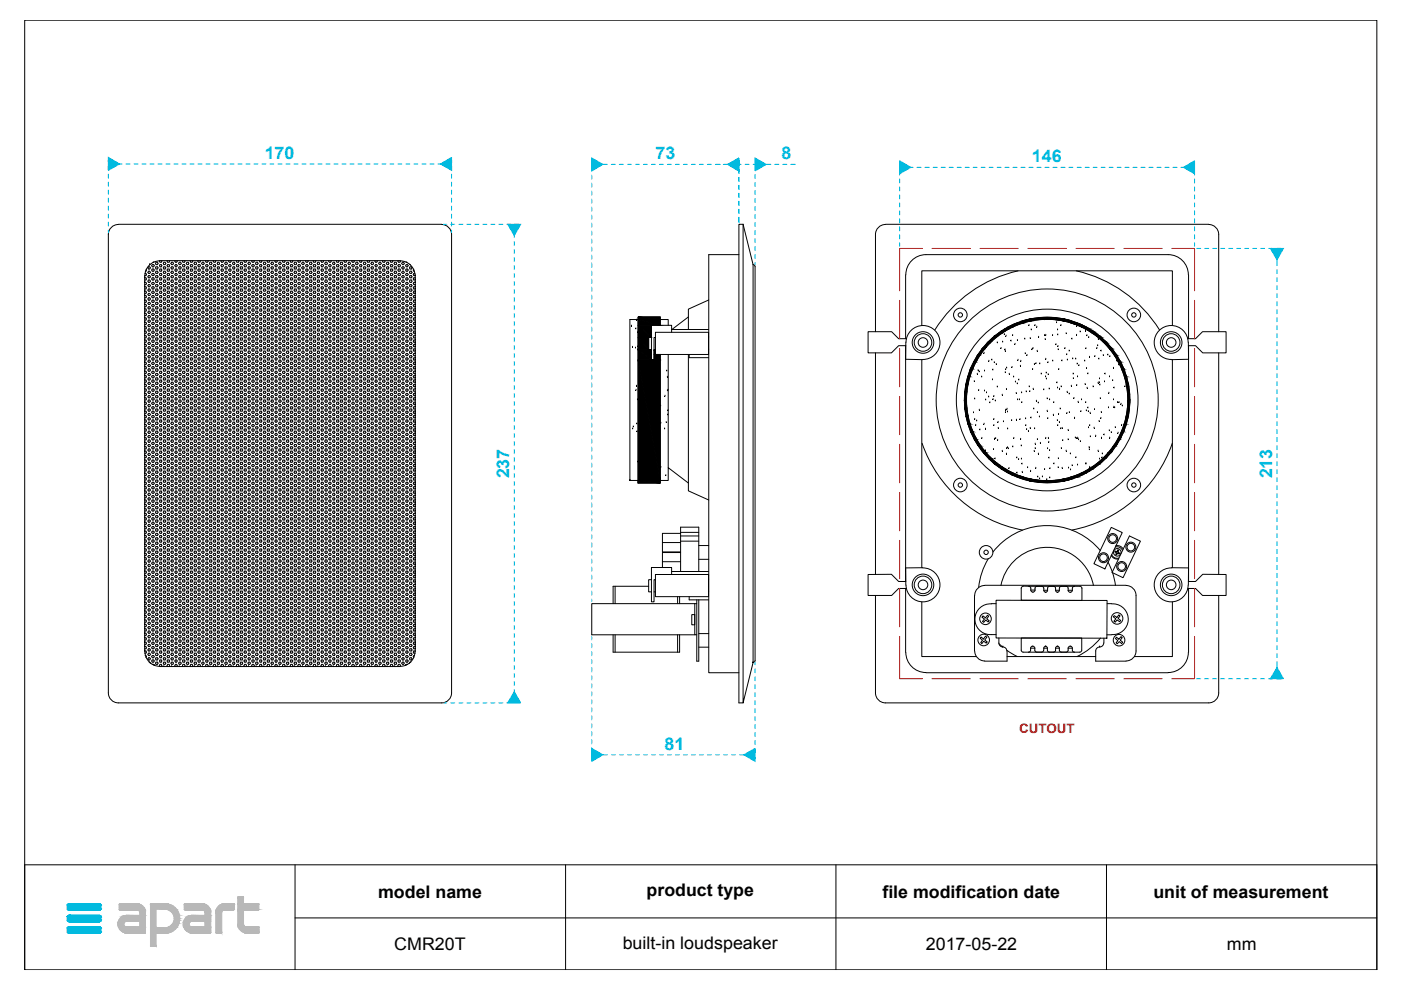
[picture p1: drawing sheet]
<svg xmlns="http://www.w3.org/2000/svg" width="297mm" height="210mm" viewBox="0 0 297 210" stroke-linecap="round" stroke-linejoin="round" font-family="sans-serif">
<defs><g id="words">
<g font-size="3.7" fill="#00c3e4">
<text x="56.1" y="33.7">170</text>
<text x="139" y="33.8">73</text>
<text x="165.7" y="33.8">8</text>
<text x="218.8" y="34.4">146</text>
<text x="108" y="101.4" transform="rotate(-90 108 101.4)">237</text>
<text x="269.7" y="101.4" transform="rotate(-90 269.7 101.4)">213</text>
<text x="140.9" y="159">81</text>
</g>
<g font-size="3.7">
<text x="80.2" y="190.3">model name</text>
<text x="137.1" y="190">product type</text>
<text x="187.1" y="190.3">file modification date</text>
<text x="244.5" y="190.3">unit of measurement</text>
<text x="83.6" y="201.5">CMR20T</text>
<text x="132" y="201.1">built-in loudspeaker</text>
<text x="196.3" y="201.5">2017-05-22</text>
<text x="260.1" y="201.5">mm</text>
</g>
<text font-size="2.8" fill="#ff2600" x="216.1" y="155.3">CUTOUT</text>
</g></defs>
<g fill="none" stroke="#000" stroke-width=".21">
<path d="M5.2 4.3h286.7v201.4h-286.7zM25.1 47.6a2.12 2.12 0 0 0-2.1 2.1v97.2a2.12 2.12 0 0 0 2.1 2.1h68.5a2.12 2.12 0 0 0 2.1-2.1v-97.2a2.12 2.12 0 0 0-2.1-2.1M25.1 47.6h68.5M30.7 58.9h.1M30.7 59.9h.1M30.7 58.9h.2l.2 .3-.2 .2h-.2M30.7 59.9h.2l.2 .2-.2 .2h-.2M30.7 58.5v79.6M30.7 58h.2l.2 .2-.2 .2h-.2M31 57.1l.1 .1-.3 .3M31.5 56.6h.2l.2 .2-.2 .2h-.2l-.1-.2zM31.5 57.5h.2l.2 .3-.2 .2h-.2l-.1-.2z"/>
<path d="M31.5 58.4h.2l.2 .3-.2 .2h-.2l-.1-.2zM31.5 59.4h.2l.2 .2-.2 .3h-.2l-.1-.3zM31.7 56.1h.1M31.8 56.1h-.1M32.3 56.1h.3l.1 .2-.1 .3h-.3l-.1-.3zM32.3 57h.3l.1 .2-.1 .3h-.3l-.1-.3zM32.3 58h.3l.1 .2-.1 .2h-.3l-.1-.2zM32.3 58.9h.3l.1 .3-.1 .2h-.3l-.1-.2zM32.3 59.9h.3l.1 .2-.1 .2h-.3l-.1-.2zM32.6 55.5l-.2 .1M33.1 55.6h.3l.1 .3-.1 .2h-.3l-.1-.2zM33.1 56.6h.3l.1 .2-.1 .2h-.3l-.1-.2z"/>
<path d="M33.1 57.5h.3l.1 .3-.1 .2h-.3l-.1-.2zM33.1 58.4h.3l.1 .3-.1 .2h-.3l-.1-.2zM33.1 59.4h.3l.1 .2-.1 .3h-.3l-.1-.3zM33.9 55.3v.3h.3l.1-.3M33.9 55.3a3.2 3.2 0 0 0-3.2 3.2M33.9 55.3h50.9M33.9 56.1h.3l.1 .2-.1 .3h-.3l-.1-.3zM33.9 57h.3l.1 .2-.1 .3h-.3l-.1-.3zM33.9 58h.3l.1 .2-.1 .2h-.3l-.1-.2zM33.9 58.9h.3l.1 .3-.1 .2h-.3l-.1-.2zM33.9 59.9h.3l.1 .2-.1 .2h-.3l-.1-.2zM34.7 55.6h.3l.2 .3-.2 .2h-.3l-.1-.2z"/>
<path d="M34.7 56.6h.3l.2 .2-.2 .2h-.3l-.1-.2zM34.7 57.5h.3l.2 .3-.2 .2h-.3l-.1-.2zM34.7 58.4h.3l.2 .3-.2 .2h-.3l-.1-.2zM34.7 59.4h.3l.2 .2-.2 .3h-.3l-.1-.3zM35.5 55.3v.3h.3l.1-.3M35.5 56.1h.3l.2 .2-.2 .3h-.3l-.1-.3zM35.5 57h.3l.2 .2-.2 .3h-.3l-.1-.3zM35.5 58h.3l.2 .2-.2 .2h-.3l-.1-.2zM35.5 58.9h.3l.2 .3-.2 .2h-.3l-.1-.2zM35.5 59.9h.3l.2 .2-.2 .2h-.3l-.1-.2zM36.4 55.6h.2l.2 .3-.2 .2h-.2l-.2-.2zM36.4 56.6h.2l.2 .2-.2 .2h-.2l-.2-.2z"/>
<path d="M36.4 57.5h.2l.2 .3-.2 .2h-.2l-.2-.2zM36.4 58.4h.2l.2 .3-.2 .2h-.2l-.2-.2zM36.4 59.4h.2l.2 .2-.2 .3h-.2l-.2-.3zM37.1 55.3l.1 .3h.3v-.3M37.2 56.1h.3l.1 .2-.1 .3h-.3l-.1-.3zM37.2 57h.3l.1 .2-.1 .3h-.3l-.1-.3zM37.2 58h.3l.1 .2-.1 .2h-.3l-.1-.2zM37.2 58.9h.3l.1 .3-.1 .2h-.3l-.1-.2zM37.2 59.9h.3l.1 .2-.1 .2h-.3l-.1-.2zM38 55.6h.3l.1 .3-.1 .2h-.3l-.1-.2zM38 56.6h.3l.1 .2-.1 .2h-.3l-.1-.2zM38 57.5h.3l.1 .3-.1 .2h-.3l-.1-.2z"/>
<path d="M38 58.4h.3l.1 .3-.1 .2h-.3l-.1-.2zM38 59.4h.3l.1 .2-.1 .3h-.3l-.1-.3zM38.8 55.3v.3h.3v-.3M38.8 56.1h.3l.1 .2-.1 .3h-.3l-.1-.3zM38.8 57h.3l.1 .2-.1 .3h-.3l-.1-.3zM38.8 58h.3l.1 .2-.1 .2h-.3l-.1-.2zM38.8 58.9h.3l.1 .3-.1 .2h-.3l-.1-.2zM38.8 59.9h.3l.1 .2-.1 .2h-.3l-.1-.2zM39.7 55.6h.2l.1 .3-.1 .2h-.2l-.2-.2zM39.7 56.6h.2l.1 .2-.1 .2h-.2l-.2-.2zM39.7 57.5h.2l.1 .3-.1 .2h-.2l-.2-.2zM39.7 58.4h.2l.1 .3-.1 .2h-.2l-.2-.2z"/>
<path d="M39.7 59.4h.2l.1 .2-.1 .3h-.2l-.2-.3zM40.4 55.3l.1 .3h.2l.2-.2-.1-.1M40.5 56.1h.2l.2 .2-.2 .3h-.2l-.2-.3zM40.5 57h.2l.2 .2-.2 .3h-.2l-.2-.3zM40.5 58h.2l.2 .2-.2 .2h-.2l-.2-.2zM40.5 58.9h.2l.2 .3-.2 .2h-.2l-.2-.2zM40.5 59.9h.2l.2 .2-.2 .2h-.2l-.2-.2zM41.3 55.6h.3l.1 .3-.1 .2h-.3l-.2-.2zM41.3 56.6h.3l.1 .2-.1 .2h-.3l-.2-.2zM41.3 57.5h.3l.1 .3-.1 .2h-.3l-.2-.2zM41.3 58.4h.3l.1 .3-.1 .2h-.3l-.2-.2zM41.3 59.4h.3l.1 .2-.1 .3h-.3l-.2-.3z"/>
<path d="M42 55.3l.1 .3h.3v-.3M42.1 56.1h.3l.1 .2-.1 .3h-.3l-.2-.3zM42.1 57h.3l.1 .2-.1 .3h-.3l-.2-.3zM42.1 58h.3l.1 .2-.1 .2h-.3l-.2-.2zM42.1 58.9h.3l.1 .3-.1 .2h-.3l-.2-.2zM42.1 59.9h.3l.1 .2-.1 .2h-.3l-.2-.2zM42.9 55.6h.3l.1 .3-.1 .2h-.3l-.2-.2zM42.9 56.6h.3l.1 .2-.1 .2h-.3l-.2-.2zM42.9 57.5h.3l.1 .3-.1 .2h-.3l-.2-.2zM42.9 58.4h.3l.1 .3-.1 .2h-.3l-.2-.2zM42.9 59.4h.3l.1 .2-.1 .3h-.3l-.2-.3zM43.6 55.3l.1 .3h.3l.1-.2v-.1"/>
<path d="M43.7 56.1h.3l.1 .2-.1 .3h-.3l-.1-.3zM43.7 57h.3l.1 .2-.1 .3h-.3l-.1-.3zM43.7 58h.3l.1 .2-.1 .2h-.3l-.1-.2zM43.7 58.9h.3l.1 .3-.1 .2h-.3l-.1-.2zM43.7 59.9h.3l.1 .2-.1 .2h-.3l-.1-.2zM44.5 55.6h.3l.1 .3-.1 .2h-.3l-.1-.2zM44.5 56.6h.3l.1 .2-.1 .2h-.3l-.1-.2zM44.5 57.5h.3l.1 .3-.1 .2h-.3l-.1-.2zM44.5 58.4h.3l.1 .3-.1 .2h-.3l-.1-.2zM44.5 59.4h.3l.1 .2-.1 .3h-.3l-.1-.3zM45.3 55.3l-.1 .1 .2 .2h.2l.1-.3M45.4 56.1h.2l.1 .2-.1 .3h-.2l-.2-.3z"/>
<path d="M45.4 57h.2l.1 .2-.1 .3h-.2l-.2-.3zM45.4 58h.2l.1 .2-.1 .2h-.2l-.2-.2zM45.4 58.9h.2l.1 .3-.1 .2h-.2l-.2-.2zM45.4 59.9h.2l.1 .2-.1 .2h-.2l-.2-.2zM46.2 55.6h.2l.2 .3-.2 .2h-.2l-.2-.2zM46.2 56.6h.2l.2 .2-.2 .2h-.2l-.2-.2zM46.2 57.5h.2l.2 .3-.2 .2h-.2l-.2-.2zM46.2 58.4h.2l.2 .3-.2 .2h-.2l-.2-.2zM46.2 59.4h.2l.2 .2-.2 .3h-.2l-.2-.3zM46.9 55.3l.1 .3h.2l.2-.2-.1-.1M47 56.1h.2l.2 .2-.2 .3h-.2l-.2-.3zM47 57h.2l.2 .2-.2 .3h-.2l-.2-.3z"/>
<path d="M47 58h.2l.2 .2-.2 .2h-.2l-.2-.2zM47 58.9h.2l.2 .3-.2 .2h-.2l-.2-.2zM47 59.9h.2l.2 .2-.2 .2h-.2l-.2-.2zM47.8 55.6h.3l.1 .3-.1 .2h-.3l-.1-.2zM47.8 56.6h.3l.1 .2-.1 .2h-.3l-.1-.2zM47.8 57.5h.3l.1 .3-.1 .2h-.3l-.1-.2zM47.8 58.4h.3l.1 .3-.1 .2h-.3l-.1-.2zM47.8 59.4h.3l.1 .2-.1 .3h-.3l-.1-.3zM48.5 55.3v.1l.1 .2h.3l.1-.3M48.6 56.1h.3l.1 .2-.1 .3h-.3l-.1-.3zM48.6 57h.3l.1 .2-.1 .3h-.3l-.1-.3zM48.6 58h.3l.1 .2-.1 .2h-.3l-.1-.2z"/>
<path d="M48.6 58.9h.3l.1 .3-.1 .2h-.3l-.1-.2zM48.6 59.9h.3l.1 .2-.1 .2h-.3l-.1-.2zM49.4 55.6h.3l.1 .3-.1 .2h-.3l-.1-.2zM49.4 56.6h.3l.1 .2-.1 .2h-.3l-.1-.2zM49.4 57.5h.3l.1 .3-.1 .2h-.3l-.1-.2zM49.4 58.4h.3l.1 .3-.1 .2h-.3l-.1-.2zM49.4 59.4h.3l.1 .2-.1 .3h-.3l-.1-.3zM50.2 55.3v.3h.3l.1-.3M50.2 56.1h.3l.2 .2-.2 .3h-.3l-.1-.3zM50.2 57h.3l.2 .2-.2 .3h-.3l-.1-.3zM50.2 58h.3l.2 .2-.2 .2h-.3l-.1-.2zM50.2 58.9h.3l.2 .3-.2 .2h-.3l-.1-.2z"/>
<path d="M50.2 59.9h.3l.2 .2-.2 .2h-.3l-.1-.2zM51 55.6h.3l.2 .3-.2 .2h-.3l-.1-.2zM51 56.6h.3l.2 .2-.2 .2h-.3l-.1-.2zM51 57.5h.3l.2 .3-.2 .2h-.3l-.1-.2zM51 58.4h.3l.2 .3-.2 .2h-.3l-.1-.2zM51 59.4h.3l.2 .2-.2 .3h-.3l-.1-.3zM51.8 55.3l-.1 .1 .2 .2h.2l.1-.3M51.9 56.1h.2l.2 .2-.2 .3h-.2l-.2-.3zM51.9 57h.2l.2 .2-.2 .3h-.2l-.2-.3zM51.9 58h.2l.2 .2-.2 .2h-.2l-.2-.2zM51.9 58.9h.2l.2 .3-.2 .2h-.2l-.2-.2zM51.9 59.9h.2l.2 .2-.2 .2h-.2l-.2-.2z"/>
<path d="M52.7 55.6h.2l.2 .3-.2 .2h-.2l-.1-.2zM52.7 56.6h.2l.2 .2-.2 .2h-.2l-.1-.2zM52.7 57.5h.2l.2 .3-.2 .2h-.2l-.1-.2zM52.7 58.4h.2l.2 .3-.2 .2h-.2l-.1-.2zM52.7 59.4h.2l.2 .2-.2 .3h-.2l-.1-.3zM53.5 55.3v.3h.3v-.3M53.5 56.1h.3l.1 .2-.1 .3h-.3l-.1-.3zM53.5 57h.3l.1 .2-.1 .3h-.3l-.1-.3zM53.5 58h.3l.1 .2-.1 .2h-.3l-.1-.2zM53.5 58.9h.3l.1 .3-.1 .2h-.3l-.1-.2zM53.5 59.9h.3l.1 .2-.1 .2h-.3l-.1-.2zM54.3 55.6h.3l.1 .3-.1 .2h-.3l-.1-.2z"/>
<path d="M54.3 56.6h.3l.1 .2-.1 .2h-.3l-.1-.2zM54.3 57.5h.3l.1 .3-.1 .2h-.3l-.1-.2zM54.3 58.4h.3l.1 .3-.1 .2h-.3l-.1-.2zM54.3 59.4h.3l.1 .2-.1 .3h-.3l-.1-.3zM55.1 55.3v.3h.3l.1-.3M55.1 56.1h.3l.1 .2-.1 .3h-.3l-.1-.3zM55.1 57h.3l.1 .2-.1 .3h-.3l-.1-.3zM55.1 58h.3l.1 .2-.1 .2h-.3l-.1-.2zM55.1 58.9h.3l.1 .3-.1 .2h-.3l-.1-.2zM55.1 59.9h.3l.1 .2-.1 .2h-.3l-.1-.2zM56 55.6h.2l.2 .3-.2 .2h-.2l-.2-.2zM56 56.6h.2l.2 .2-.2 .2h-.2l-.2-.2z"/>
<path d="M56 57.5h.2l.2 .3-.2 .2h-.2l-.2-.2zM56 58.4h.2l.2 .3-.2 .2h-.2l-.2-.2zM56 59.4h.2l.2 .2-.2 .3h-.2l-.2-.3zM56.7 55.3l.1 .3h.3v-.3M56.8 56.1h.3l.1 .2-.1 .3h-.3l-.2-.3zM56.8 57h.3l.1 .2-.1 .3h-.3l-.2-.3zM56.8 58h.3l.1 .2-.1 .2h-.3l-.2-.2zM56.8 58.9h.3l.1 .3-.1 .2h-.3l-.2-.2zM56.8 59.9h.3l.1 .2-.1 .2h-.3l-.2-.2zM57.6 55.6h.3l.1 .3-.1 .2h-.3l-.2-.2zM57.6 56.6h.3l.1 .2-.1 .2h-.3l-.2-.2zM57.6 57.5h.3l.1 .3-.1 .2h-.3l-.2-.2z"/>
<path d="M57.6 58.4h.3l.1 .3-.1 .2h-.3l-.2-.2zM57.6 59.4h.3l.1 .2-.1 .3h-.3l-.2-.3zM58.3 55.3l.1 .3h.3v-.3M58.4 56.1h.3l.1 .2-.1 .3h-.3l-.1-.3zM58.4 57h.3l.1 .2-.1 .3h-.3l-.1-.3zM58.4 58h.3l.1 .2-.1 .2h-.3l-.1-.2zM58.4 58.9h.3l.1 .3-.1 .2h-.3l-.1-.2zM58.4 59.9h.3l.1 .2-.1 .2h-.3l-.1-.2zM59.2 55.6h.3l.1 .3-.1 .2h-.3l-.1-.2zM59.2 56.6h.3l.1 .2-.1 .2h-.3l-.1-.2zM59.2 57.5h.3l.1 .3-.1 .2h-.3l-.1-.2zM59.2 58.4h.3l.1 .3-.1 .2h-.3l-.1-.2z"/>
<path d="M59.2 59.4h.3l.1 .2-.1 .3h-.3l-.1-.3zM60 55.3v.3h.3l.1-.3M60 56.1h.3l.1 .2-.1 .3h-.3l-.1-.3zM60 57h.3l.1 .2-.1 .3h-.3l-.1-.3zM60 58h.3l.1 .2-.1 .2h-.3l-.1-.2zM60 58.9h.3l.1 .3-.1 .2h-.3l-.1-.2zM60 59.9h.3l.1 .2-.1 .2h-.3l-.1-.2zM60.9 55.6h.2l.1 .3-.1 .2h-.2l-.2-.2zM60.9 56.6h.2l.1 .2-.1 .2h-.2l-.2-.2zM60.9 57.5h.2l.1 .3-.1 .2h-.2l-.2-.2zM60.9 58.4h.2l.1 .3-.1 .2h-.2l-.2-.2zM60.9 59.4h.2l.1 .2-.1 .3h-.2l-.2-.3z"/>
<path d="M61.6 55.3l.1 .3h.2l.2-.2-.1-.1M61.7 56.1h.2l.2 .2-.2 .3h-.2l-.2-.3zM61.7 57h.2l.2 .2-.2 .3h-.2l-.2-.3zM61.7 58h.2l.2 .2-.2 .2h-.2l-.2-.2zM61.7 58.9h.2l.2 .3-.2 .2h-.2l-.2-.2zM61.7 59.9h.2l.2 .2-.2 .2h-.2l-.2-.2zM62.5 55.6h.3l.1 .3-.1 .2h-.3l-.2-.2zM62.5 56.6h.3l.1 .2-.1 .2h-.3l-.2-.2zM62.5 57.5h.3l.1 .3-.1 .2h-.3l-.2-.2zM62.5 58.4h.3l.1 .3-.1 .2h-.3l-.2-.2zM62.5 59.4h.3l.1 .2-.1 .3h-.3l-.2-.3zM63.2 55.3l.1 .3h.3v-.3"/>
<path d="M63.3 56.1h.3l.1 .2-.1 .3h-.3l-.2-.3zM63.3 57h.3l.1 .2-.1 .3h-.3l-.2-.3zM63.3 58h.3l.1 .2-.1 .2h-.3l-.2-.2zM63.3 58.9h.3l.1 .3-.1 .2h-.3l-.2-.2zM63.3 59.9h.3l.1 .2-.1 .2h-.3l-.2-.2zM64.1 55.6h.3l.1 .3-.1 .2h-.3l-.1-.2zM64.1 56.6h.3l.1 .2-.1 .2h-.3l-.1-.2zM64.1 57.5h.3l.1 .3-.1 .2h-.3l-.1-.2zM64.1 58.4h.3l.1 .3-.1 .2h-.3l-.1-.2zM64.1 59.4h.3l.1 .2-.1 .3h-.3l-.1-.3zM64.8 55.3l.1 .3h.3l.1-.2v-.1M64.9 56.1h.3l.1 .2-.1 .3h-.3l-.1-.3z"/>
<path d="M64.9 57h.3l.1 .2-.1 .3h-.3l-.1-.3zM64.9 58h.3l.1 .2-.1 .2h-.3l-.1-.2zM64.9 58.9h.3l.1 .3-.1 .2h-.3l-.1-.2zM64.9 59.9h.3l.1 .2-.1 .2h-.3l-.1-.2zM65.7 55.6h.3l.2 .3-.2 .2h-.3l-.1-.2zM65.7 56.6h.3l.2 .2-.2 .2h-.3l-.1-.2zM65.7 57.5h.3l.2 .3-.2 .2h-.3l-.1-.2zM65.7 58.4h.3l.2 .3-.2 .2h-.3l-.1-.2zM65.7 59.4h.3l.2 .2-.2 .3h-.3l-.1-.3zM66.5 55.3v.3h.3l.1-.3M66.5 56.1h.3l.2 .2-.2 .3h-.3l-.1-.3zM66.5 57h.3l.2 .2-.2 .3h-.3l-.1-.3z"/>
<path d="M66.5 58h.3l.2 .2-.2 .2h-.3l-.1-.2zM66.5 58.9h.3l.2 .3-.2 .2h-.3l-.1-.2zM66.5 59.9h.3l.2 .2-.2 .2h-.3l-.1-.2zM67.4 55.6h.2l.2 .3-.2 .2h-.2l-.1-.2zM67.4 56.6h.2l.2 .2-.2 .2h-.2l-.1-.2zM67.4 57.5h.2l.2 .3-.2 .2h-.2l-.1-.2zM67.4 58.4h.2l.2 .3-.2 .2h-.2l-.1-.2zM67.4 59.4h.2l.2 .2-.2 .3h-.2l-.1-.3zM68.1 55.3l.1 .3h.2l.2-.2-.1-.1M68.2 56.1h.2l.2 .2-.2 .3h-.2l-.1-.3zM68.2 57h.2l.2 .2-.2 .3h-.2l-.1-.3zM68.2 58h.2l.2 .2-.2 .2h-.2l-.1-.2z"/>
<path d="M68.2 58.9h.2l.2 .3-.2 .2h-.2l-.1-.2zM68.2 59.9h.2l.2 .2-.2 .2h-.2l-.1-.2zM69 55.6h.3l.1 .3-.1 .2h-.3l-.1-.2zM69 56.6h.3l.1 .2-.1 .2h-.3l-.1-.2zM69 57.5h.3l.1 .3-.1 .2h-.3l-.1-.2zM69 58.4h.3l.1 .3-.1 .2h-.3l-.1-.2zM69 59.4h.3l.1 .2-.1 .3h-.3l-.1-.3zM69.8 55.3l-.1 .1 .1 .2h.3l.1-.3M69.8 56.1h.3l.1 .2-.1 .3h-.3l-.1-.3zM69.8 57h.3l.1 .2-.1 .3h-.3l-.1-.3zM69.8 58h.3l.1 .2-.1 .2h-.3l-.1-.2zM69.8 58.9h.3l.1 .3-.1 .2h-.3l-.1-.2z"/>
<path d="M69.8 59.9h.3l.1 .2-.1 .2h-.3l-.1-.2zM70.6 55.6h.3l.1 .3-.1 .2h-.3l-.1-.2zM70.6 56.6h.3l.1 .2-.1 .2h-.3l-.1-.2zM70.6 57.5h.3l.1 .3-.1 .2h-.3l-.1-.2zM70.6 58.4h.3l.1 .3-.1 .2h-.3l-.1-.2zM70.6 59.4h.3l.1 .2-.1 .3h-.3l-.1-.3zM71.4 55.3v.3h.3l.1-.3M71.4 56.1h.3l.2 .2-.2 .3h-.3l-.1-.3zM71.4 57h.3l.2 .2-.2 .3h-.3l-.1-.3zM71.4 58h.3l.2 .2-.2 .2h-.3l-.1-.2zM71.4 58.9h.3l.2 .3-.2 .2h-.3l-.1-.2zM71.4 59.9h.3l.2 .2-.2 .2h-.3l-.1-.2z"/>
<path d="M72.2 55.6h.3l.2 .3-.2 .2h-.3l-.1-.2zM72.2 56.6h.3l.2 .2-.2 .2h-.3l-.1-.2zM72.2 57.5h.3l.2 .3-.2 .2h-.3l-.1-.2zM72.2 58.4h.3l.2 .3-.2 .2h-.3l-.1-.2zM72.2 59.4h.3l.2 .2-.2 .3h-.3l-.1-.3zM73 55.3l-.1 .1 .2 .2h.2l.1-.3M73.1 56.1h.2l.2 .2-.2 .3h-.2l-.2-.3zM73.1 57h.2l.2 .2-.2 .3h-.2l-.2-.3zM73.1 58h.2l.2 .2-.2 .2h-.2l-.2-.2zM73.1 58.9h.2l.2 .3-.2 .2h-.2l-.2-.2zM73.1 59.9h.2l.2 .2-.2 .2h-.2l-.2-.2zM73.9 55.6h.3l.1 .3-.1 .2h-.3l-.1-.2z"/>
<path d="M73.9 56.6h.3l.1 .2-.1 .2h-.3l-.1-.2zM73.9 57.5h.3l.1 .3-.1 .2h-.3l-.1-.2zM73.9 58.4h.3l.1 .3-.1 .2h-.3l-.1-.2zM73.9 59.4h.3l.1 .2-.1 .3h-.3l-.1-.3zM74.7 55.3v.3h.3v-.3M74.7 56.1h.3l.1 .2-.1 .3h-.3l-.1-.3zM74.7 57h.3l.1 .2-.1 .3h-.3l-.1-.3zM74.7 58h.3l.1 .2-.1 .2h-.3l-.1-.2zM74.7 58.9h.3l.1 .3-.1 .2h-.3l-.1-.2zM74.7 59.9h.3l.1 .2-.1 .2h-.3l-.1-.2zM75.5 55.6h.3l.1 .3-.1 .2h-.3l-.1-.2zM75.5 56.6h.3l.1 .2-.1 .2h-.3l-.1-.2z"/>
<path d="M75.5 57.5h.3l.1 .3-.1 .2h-.3l-.1-.2zM75.5 58.4h.3l.1 .3-.1 .2h-.3l-.1-.2zM75.5 59.4h.3l.1 .2-.1 .3h-.3l-.1-.3zM76.3 55.3l.1 .3h.2l.1-.3M76.4 56.1h.2l.1 .2-.1 .3h-.2l-.2-.3zM76.4 57h.2l.1 .2-.1 .3h-.2l-.2-.3zM76.4 58h.2l.1 .2-.1 .2h-.2l-.2-.2zM76.4 58.9h.2l.1 .3-.1 .2h-.2l-.2-.2zM76.4 59.9h.2l.1 .2-.1 .2h-.2l-.2-.2zM77.2 55.6h.2l.2 .3-.2 .2h-.2l-.2-.2zM77.2 56.6h.2l.2 .2-.2 .2h-.2l-.2-.2zM77.2 57.5h.2l.2 .3-.2 .2h-.2l-.2-.2z"/>
<path d="M77.2 58.4h.2l.2 .3-.2 .2h-.2l-.2-.2zM77.2 59.4h.2l.2 .2-.2 .3h-.2l-.2-.3zM77.9 55.3l.1 .3h.3v-.3M78 56.1h.3l.1 .2-.1 .3h-.3l-.2-.3zM78 57h.3l.1 .2-.1 .3h-.3l-.2-.3zM78 58h.3l.1 .2-.1 .2h-.3l-.2-.2zM78 58.9h.3l.1 .3-.1 .2h-.3l-.2-.2zM78 59.9h.3l.1 .2-.1 .2h-.3l-.2-.2zM78.8 55.6h.3l.1 .3-.1 .2h-.3l-.2-.2zM78.8 56.6h.3l.1 .2-.1 .2h-.3l-.2-.2zM78.8 57.5h.3l.1 .3-.1 .2h-.3l-.2-.2zM78.8 58.4h.3l.1 .3-.1 .2h-.3l-.2-.2z"/>
<path d="M78.8 59.4h.3l.1 .2-.1 .3h-.3l-.2-.3zM79.5 55.3l.1 .3h.3l.1-.3M79.6 56.1h.3l.1 .2-.1 .3h-.3l-.1-.3zM79.6 57h.3l.1 .2-.1 .3h-.3l-.1-.3zM79.6 58h.3l.1 .2-.1 .2h-.3l-.1-.2zM79.6 58.9h.3l.1 .3-.1 .2h-.3l-.1-.2zM79.6 59.9h.3l.1 .2-.1 .2h-.3l-.1-.2zM80.4 55.6h.3l.1 .3-.1 .2h-.3l-.1-.2zM80.4 56.6h.3l.1 .2-.1 .2h-.3l-.1-.2zM80.4 57.5h.3l.1 .3-.1 .2h-.3l-.1-.2zM80.4 58.4h.3l.1 .3-.1 .2h-.3l-.1-.2zM80.4 59.4h.3l.1 .2-.1 .3h-.3l-.1-.3z"/>
<path d="M81.2 55.3v.3h.3l.1-.3M81.2 56.1h.3l.1 .2-.1 .3h-.3l-.1-.3zM81.2 57h.3l.1 .2-.1 .3h-.3l-.1-.3zM81.2 58h.3l.1 .2-.1 .2h-.3l-.1-.2zM81.2 58.9h.3l.1 .3-.1 .2h-.3l-.1-.2zM81.2 59.9h.3l.1 .2-.1 .2h-.3l-.1-.2zM82.1 55.6h.2l.2 .3-.2 .2h-.2l-.2-.2zM82.1 56.6h.2l.2 .2-.2 .2h-.2l-.2-.2zM82.1 57.5h.2l.2 .3-.2 .2h-.2l-.2-.2zM82.1 58.4h.2l.2 .3-.2 .2h-.2l-.2-.2zM82.1 59.4h.2l.2 .2-.2 .3h-.2l-.2-.3zM82.8 55.3l.1 .3h.2l.2-.2-.1-.1"/>
<path d="M82.9 56.1h.2l.2 .2-.2 .3h-.2l-.2-.3zM82.9 57h.2l.2 .2-.2 .3h-.2l-.2-.3zM82.9 58h.2l.2 .2-.2 .2h-.2l-.2-.2zM82.9 58.9h.2l.2 .3-.2 .2h-.2l-.2-.2zM82.9 59.9h.2l.2 .2-.2 .2h-.2l-.2-.2zM83.7 55.6h.3l.1 .3-.1 .2h-.3l-.1-.2zM83.7 56.6h.3l.1 .2-.1 .2h-.3l-.1-.2zM83.7 57.5h.3l.1 .3-.1 .2h-.3l-.1-.2zM83.7 58.4h.3l.1 .3-.1 .2h-.3l-.1-.2zM83.7 59.4h.3l.1 .2-.1 .3h-.3l-.1-.3zM84.4 55.3l.1 .3h.3v-.3M84.5 56.1h.3l.1 .2-.1 .3h-.3l-.1-.3z"/>
<path d="M84.5 57h.3l.1 .2-.1 .3h-.3l-.1-.3zM84.5 58h.3l.1 .2-.1 .2h-.3l-.1-.2zM84.5 58.9h.3l.1 .3-.1 .2h-.3l-.1-.2zM84.5 59.9h.3l.1 .2-.1 .2h-.3l-.1-.2zM84.8 55.3a3.2 3.2 0 0 1 3.2 3.2M85.3 55.6h.3l.1 .3-.1 .2h-.3l-.1-.2zM85.3 56.6h.3l.1 .2-.1 .2h-.3l-.1-.2zM85.3 57.5h.3l.1 .3-.1 .2h-.3l-.1-.2zM85.3 58.4h.3l.1 .3-.1 .2h-.3l-.1-.2zM85.3 59.4h.3l.1 .2-.1 .3h-.3l-.1-.3zM86.1 55.5l.2 .1M86.1 56.1h.3l.2 .2-.2 .3h-.3l-.1-.3z"/>
<path d="M86.1 57h.3l.2 .2-.2 .3h-.3l-.1-.3zM86.1 58h.3l.2 .2-.2 .2h-.3l-.1-.2zM86.1 58.9h.3l.2 .3-.2 .2h-.3l-.1-.2zM86.1 59.9h.3l.2 .2-.2 .2h-.3l-.1-.2zM86.9 56l.1 .1M86.9 56.6h.3l.2 .2-.2 .2h-.3l-.1-.2zM86.9 57.5h.3l.2 .3-.2 .2h-.3l-.1-.2zM86.9 58.4h.3l.2 .3-.2 .2h-.3l-.1-.2zM86.9 59.4h.3l.2 .2-.2 .3h-.3l-.1-.3zM87.7 57.1l-.1 .1 .3 .3M88 58h-.3l-.1 .2 .1 .2h.3M88 59.9h.1"/>
<path d="M88 58.4h.1M88 59.4h.1M88 58.9h-.3l-.1 .3 .1 .2h.3M88 59.9h-.3l-.1 .2 .1 .2h.3M88 58.5v79.6M156.7 54h-6.4v88.6h6.4M157.6 47.6h-.9v101.4h.9M157.6 47.6v101.4l2.1-8.5M157.6 47.6l2.1 8.5M159.7 56.1l.2 .1 .2 .3v83.6l-.1 .2-.3 .2M159.7 56.1v84.4M187.7 47.6a2.12 2.12 0 0 0-2.1 2.1v20.6"/>
<path d="M187.7 47.6h68.6M215.8 57.4a28.1 28.1 0 0 0-17.6 12.5M228.2 57.4a28.1 28.1 0 0 1 17.6 12.5M252 58.3a4.3 4.3 0 0 0-4.3-4.3h-51.4a4.3 4.3 0 0 0-4.2 4.3l-.1 13.5M252 58.3v13.5M256.3 47.6a2.12 2.12 0 0 1 2.1 2.1v20.6M30.7 60.8h.1M30.7 61.7h.1M30.7 62.7h.1M30.7 63.6h.1M30.7 64.6h.1M30.7 65.5h.1"/>
<path d="M30.7 66.4h.1M30.7 67.4h.1M30.7 68.3h.1M30.7 69.3h.1M30.7 70.2h.1M30.7 71.2h.1M30.7 72.1h.1M30.7 73h.1M30.7 74h.1M30.7 74.9h.1M30.7 75.9h.1M30.7 76.8h.1"/>
<path d="M30.7 77.7h.1M30.7 78.7h.1M30.7 79.6h.1M30.7 60.8h.2l.2 .2-.2 .3h-.2M30.7 61.7h.2l.2 .3-.2 .2h-.2M30.7 62.7h.2l.2 .2-.2 .2h-.2M30.7 63.6h.2l.2 .3-.2 .2h-.2M30.7 64.6h.2l.2 .2-.2 .2h-.2M30.7 65.5h.2l.2 .3-.2 .2h-.2M30.7 66.4h.2l.2 .3-.2 .2h-.2M30.7 67.4h.2l.2 .2-.2 .3h-.2M30.7 68.3h.2l.2 .3-.2 .2h-.2"/>
<path d="M30.7 69.3h.2l.2 .2-.2 .2h-.2M30.7 70.2h.2l.2 .3-.2 .2h-.2M30.7 71.2h.2l.2 .2-.2 .2h-.2M30.7 72.1h.2l.2 .2-.2 .3h-.2M30.7 73h.2l.2 .3-.2 .2h-.2M30.7 74h.2l.2 .2-.2 .2h-.2M30.7 74.9h.2l.2 .3-.2 .2h-.2M30.7 75.9h.2l.2 .2-.2 .2h-.2M30.7 76.8h.2l.2 .3-.2 .2h-.2M30.7 77.7h.2l.2 .3-.2 .2h-.2M30.7 78.7h.2l.2 .2-.2 .3h-.2M30.7 79.6h.2l.2 .3-.2 .2h-.2"/>
<path d="M31.5 60.3h.2l.2 .3-.2 .2h-.2l-.1-.2zM31.5 61.3h.2l.2 .2-.2 .2h-.2l-.1-.2zM31.5 62.2h.2l.2 .3-.2 .2h-.2l-.1-.2zM31.5 63.1h.2l.2 .3-.2 .2h-.2l-.1-.2zM31.5 64.1h.2l.2 .2-.2 .3h-.2l-.1-.3zM31.5 65h.2l.2 .3-.2 .2h-.2l-.1-.2zM31.5 66h.2l.2 .2-.2 .2h-.2l-.1-.2zM31.5 66.9h.2l.2 .3-.2 .2h-.2l-.1-.2zM31.5 67.9h.2l.2 .2-.2 .2h-.2l-.1-.2zM31.5 68.8h.2l.2 .3-.2 .2h-.2l-.1-.2zM31.5 69.7h.2l.2 .3-.2 .2h-.2l-.1-.2zM31.5 70.7h.2l.2 .2-.2 .3h-.2l-.1-.3z"/>
<path d="M31.5 71.6h.2l.2 .3-.2 .2h-.2l-.1-.2zM31.5 72.6h.2l.2 .2-.2 .2h-.2l-.1-.2zM31.5 73.5h.2l.2 .3-.2 .2h-.2l-.1-.2zM31.5 74.4h.2l.2 .3-.2 .2h-.2l-.1-.2zM31.5 75.4h.2l.2 .2-.2 .3h-.2l-.1-.3zM31.5 76.3h.2l.2 .3-.2 .2h-.2l-.1-.2zM31.5 77.3h.2l.2 .2-.2 .2h-.2l-.1-.2zM31.5 78.2h.2l.2 .3-.2 .2h-.2l-.1-.2zM31.5 79.2h.2l.2 .2-.2 .2h-.2l-.1-.2zM32.3 60.8h.3l.1 .2-.1 .3h-.3l-.1-.3zM32.3 61.7h.3l.1 .3-.1 .2h-.3l-.1-.2zM32.3 62.7h.3l.1 .2-.1 .2h-.3l-.1-.2z"/>
<path d="M32.3 63.6h.3l.1 .3-.1 .2h-.3l-.1-.2zM32.3 64.6h.3l.1 .2-.1 .2h-.3l-.1-.2zM32.3 65.5h.3l.1 .3-.1 .2h-.3l-.1-.2zM32.3 66.4h.3l.1 .3-.1 .2h-.3l-.1-.2zM32.3 67.4h.3l.1 .2-.1 .3h-.3l-.1-.3zM32.3 68.3h.3l.1 .3-.1 .2h-.3l-.1-.2zM32.3 69.3h.3l.1 .2-.1 .2h-.3l-.1-.2zM32.3 70.2h.3l.1 .3-.1 .2h-.3l-.1-.2zM32.3 71.2h.3l.1 .2-.1 .2h-.3l-.1-.2zM32.3 72.1h.3l.1 .2-.1 .3h-.3l-.1-.3zM32.3 73h.3l.1 .3-.1 .2h-.3l-.1-.2zM32.3 74h.3l.1 .2-.1 .2h-.3l-.1-.2z"/>
<path d="M32.3 74.9h.3l.1 .3-.1 .2h-.3l-.1-.2zM32.3 75.9h.3l.1 .2-.1 .2h-.3l-.1-.2zM32.3 76.8h.3l.1 .3-.1 .2h-.3l-.1-.2zM32.3 77.7h.3l.1 .3-.1 .2h-.3l-.1-.2zM32.3 78.7h.3l.1 .2-.1 .3h-.3l-.1-.3zM32.3 79.6h.3l.1 .3-.1 .2h-.3l-.1-.2zM33.1 60.3h.3l.1 .3-.1 .2h-.3l-.1-.2zM33.1 61.3h.3l.1 .2-.1 .2h-.3l-.1-.2zM33.1 62.2h.3l.1 .3-.1 .2h-.3l-.1-.2zM33.1 63.1h.3l.1 .3-.1 .2h-.3l-.1-.2zM33.1 64.1h.3l.1 .2-.1 .3h-.3l-.1-.3zM33.1 65h.3l.1 .3-.1 .2h-.3l-.1-.2z"/>
<path d="M33.1 66h.3l.1 .2-.1 .2h-.3l-.1-.2zM33.1 66.9h.3l.1 .3-.1 .2h-.3l-.1-.2zM33.1 67.9h.3l.1 .2-.1 .2h-.3l-.1-.2zM33.1 68.8h.3l.1 .3-.1 .2h-.3l-.1-.2zM33.1 69.7h.3l.1 .3-.1 .2h-.3l-.1-.2zM33.1 70.7h.3l.1 .2-.1 .3h-.3l-.1-.3zM33.1 71.6h.3l.1 .3-.1 .2h-.3l-.1-.2zM33.1 72.6h.3l.1 .2-.1 .2h-.3l-.1-.2zM33.1 73.5h.3l.1 .3-.1 .2h-.3l-.1-.2zM33.1 74.4h.3l.1 .3-.1 .2h-.3l-.1-.2zM33.1 75.4h.3l.1 .2-.1 .3h-.3l-.1-.3zM33.1 76.3h.3l.1 .3-.1 .2h-.3l-.1-.2z"/>
<path d="M33.1 77.3h.3l.1 .2-.1 .2h-.3l-.1-.2zM33.1 78.2h.3l.1 .3-.1 .2h-.3l-.1-.2zM33.1 79.2h.3l.1 .2-.1 .2h-.3l-.1-.2zM33.9 60.8h.3l.1 .2-.1 .3h-.3l-.1-.3zM33.9 61.7h.3l.1 .3-.1 .2h-.3l-.1-.2zM33.9 62.7h.3l.1 .2-.1 .2h-.3l-.1-.2zM33.9 63.6h.3l.1 .3-.1 .2h-.3l-.1-.2zM33.9 64.6h.3l.1 .2-.1 .2h-.3l-.1-.2zM33.9 65.5h.3l.1 .3-.1 .2h-.3l-.1-.2zM33.9 66.4h.3l.1 .3-.1 .2h-.3l-.1-.2zM33.9 67.4h.3l.1 .2-.1 .3h-.3l-.1-.3zM33.9 68.3h.3l.1 .3-.1 .2h-.3l-.1-.2z"/>
<path d="M33.9 69.3h.3l.1 .2-.1 .2h-.3l-.1-.2zM33.9 70.2h.3l.1 .3-.1 .2h-.3l-.1-.2zM33.9 71.2h.3l.1 .2-.1 .2h-.3l-.1-.2zM33.9 72.1h.3l.1 .2-.1 .3h-.3l-.1-.3zM33.9 73h.3l.1 .3-.1 .2h-.3l-.1-.2zM33.9 74h.3l.1 .2-.1 .2h-.3l-.1-.2zM33.9 74.9h.3l.1 .3-.1 .2h-.3l-.1-.2zM33.9 75.9h.3l.1 .2-.1 .2h-.3l-.1-.2zM33.9 76.8h.3l.1 .3-.1 .2h-.3l-.1-.2zM33.9 77.7h.3l.1 .3-.1 .2h-.3l-.1-.2zM33.9 78.7h.3l.1 .2-.1 .3h-.3l-.1-.3zM33.9 79.6h.3l.1 .3-.1 .2h-.3l-.1-.2z"/>
<path d="M34.7 60.3h.3l.2 .3-.2 .2h-.3l-.1-.2zM34.7 61.3h.3l.2 .2-.2 .2h-.3l-.1-.2zM34.7 62.2h.3l.2 .3-.2 .2h-.3l-.1-.2zM34.7 63.1h.3l.2 .3-.2 .2h-.3l-.1-.2zM34.7 64.1h.3l.2 .2-.2 .3h-.3l-.1-.3zM34.7 65h.3l.2 .3-.2 .2h-.3l-.1-.2zM34.7 66h.3l.2 .2-.2 .2h-.3l-.1-.2zM34.7 66.9h.3l.2 .3-.2 .2h-.3l-.1-.2zM34.7 67.9h.3l.2 .2-.2 .2h-.3l-.1-.2zM34.7 68.8h.3l.2 .3-.2 .2h-.3l-.1-.2zM34.7 69.7h.3l.2 .3-.2 .2h-.3l-.1-.2zM34.7 70.7h.3l.2 .2-.2 .3h-.3l-.1-.3z"/>
<path d="M34.7 71.6h.3l.2 .3-.2 .2h-.3l-.1-.2zM34.7 72.6h.3l.2 .2-.2 .2h-.3l-.1-.2zM34.7 73.5h.3l.2 .3-.2 .2h-.3l-.1-.2zM34.7 74.4h.3l.2 .3-.2 .2h-.3l-.1-.2zM34.7 75.4h.3l.2 .2-.2 .3h-.3l-.1-.3zM34.7 76.3h.3l.2 .3-.2 .2h-.3l-.1-.2zM34.7 77.3h.3l.2 .2-.2 .2h-.3l-.1-.2zM34.7 78.2h.3l.2 .3-.2 .2h-.3l-.1-.2zM34.7 79.2h.3l.2 .2-.2 .2h-.3l-.1-.2zM35.5 60.8h.3l.2 .2-.2 .3h-.3l-.1-.3zM35.5 61.7h.3l.2 .3-.2 .2h-.3l-.1-.2zM35.5 62.7h.3l.2 .2-.2 .2h-.3l-.1-.2z"/>
<path d="M35.5 63.6h.3l.2 .3-.2 .2h-.3l-.1-.2zM35.5 64.6h.3l.2 .2-.2 .2h-.3l-.1-.2zM35.5 65.5h.3l.2 .3-.2 .2h-.3l-.1-.2zM35.5 66.4h.3l.2 .3-.2 .2h-.3l-.1-.2zM35.5 67.4h.3l.2 .2-.2 .3h-.3l-.1-.3zM35.5 68.3h.3l.2 .3-.2 .2h-.3l-.1-.2zM35.5 69.3h.3l.2 .2-.2 .2h-.3l-.1-.2zM35.5 70.2h.3l.2 .3-.2 .2h-.3l-.1-.2zM35.5 71.2h.3l.2 .2-.2 .2h-.3l-.1-.2zM35.5 72.1h.3l.2 .2-.2 .3h-.3l-.1-.3zM35.5 73h.3l.2 .3-.2 .2h-.3l-.1-.2zM35.5 74h.3l.2 .2-.2 .2h-.3l-.1-.2z"/>
<path d="M35.5 74.9h.3l.2 .3-.2 .2h-.3l-.1-.2zM35.5 75.9h.3l.2 .2-.2 .2h-.3l-.1-.2zM35.5 76.8h.3l.2 .3-.2 .2h-.3l-.1-.2zM35.5 77.7h.3l.2 .3-.2 .2h-.3l-.1-.2zM35.5 78.7h.3l.2 .2-.2 .3h-.3l-.1-.3zM35.5 79.6h.3l.2 .3-.2 .2h-.3l-.1-.2zM36.4 60.3h.2l.2 .3-.2 .2h-.2l-.2-.2zM36.4 61.3h.2l.2 .2-.2 .2h-.2l-.2-.2zM36.4 62.2h.2l.2 .3-.2 .2h-.2l-.2-.2zM36.4 63.1h.2l.2 .3-.2 .2h-.2l-.2-.2zM36.4 64.1h.2l.2 .2-.2 .3h-.2l-.2-.3zM36.4 65h.2l.2 .3-.2 .2h-.2l-.2-.2z"/>
<path d="M36.4 66h.2l.2 .2-.2 .2h-.2l-.2-.2zM36.4 66.9h.2l.2 .3-.2 .2h-.2l-.2-.2zM36.4 67.9h.2l.2 .2-.2 .2h-.2l-.2-.2zM36.4 68.8h.2l.2 .3-.2 .2h-.2l-.2-.2zM36.4 69.7h.2l.2 .3-.2 .2h-.2l-.2-.2zM36.4 70.7h.2l.2 .2-.2 .3h-.2l-.2-.3zM36.4 71.6h.2l.2 .3-.2 .2h-.2l-.2-.2zM36.4 72.6h.2l.2 .2-.2 .2h-.2l-.2-.2zM36.4 73.5h.2l.2 .3-.2 .2h-.2l-.2-.2zM36.4 74.4h.2l.2 .3-.2 .2h-.2l-.2-.2zM36.4 75.4h.2l.2 .2-.2 .3h-.2l-.2-.3zM36.4 76.3h.2l.2 .3-.2 .2h-.2l-.2-.2z"/>
<path d="M36.4 77.3h.2l.2 .2-.2 .2h-.2l-.2-.2zM36.4 78.2h.2l.2 .3-.2 .2h-.2l-.2-.2zM36.4 79.2h.2l.2 .2-.2 .2h-.2l-.2-.2zM37.2 60.8h.3l.1 .2-.1 .3h-.3l-.1-.3zM37.2 61.7h.3l.1 .3-.1 .2h-.3l-.1-.2zM37.2 62.7h.3l.1 .2-.1 .2h-.3l-.1-.2zM37.2 63.6h.3l.1 .3-.1 .2h-.3l-.1-.2zM37.2 64.6h.3l.1 .2-.1 .2h-.3l-.1-.2zM37.2 65.5h.3l.1 .3-.1 .2h-.3l-.1-.2zM37.2 66.4h.3l.1 .3-.1 .2h-.3l-.1-.2zM37.2 67.4h.3l.1 .2-.1 .3h-.3l-.1-.3zM37.2 68.3h.3l.1 .3-.1 .2h-.3l-.1-.2z"/>
<path d="M37.2 69.3h.3l.1 .2-.1 .2h-.3l-.1-.2zM37.2 70.2h.3l.1 .3-.1 .2h-.3l-.1-.2zM37.2 71.2h.3l.1 .2-.1 .2h-.3l-.1-.2zM37.2 72.1h.3l.1 .2-.1 .3h-.3l-.1-.3zM37.2 73h.3l.1 .3-.1 .2h-.3l-.1-.2zM37.2 74h.3l.1 .2-.1 .2h-.3l-.1-.2zM37.2 74.9h.3l.1 .3-.1 .2h-.3l-.1-.2zM37.2 75.9h.3l.1 .2-.1 .2h-.3l-.1-.2zM37.2 76.8h.3l.1 .3-.1 .2h-.3l-.1-.2zM37.2 77.7h.3l.1 .3-.1 .2h-.3l-.1-.2zM37.2 78.7h.3l.1 .2-.1 .3h-.3l-.1-.3zM37.2 79.6h.3l.1 .3-.1 .2h-.3l-.1-.2z"/>
<path d="M38 60.3h.3l.1 .3-.1 .2h-.3l-.1-.2zM38 61.3h.3l.1 .2-.1 .2h-.3l-.1-.2zM38 62.2h.3l.1 .3-.1 .2h-.3l-.1-.2zM38 63.1h.3l.1 .3-.1 .2h-.3l-.1-.2zM38 64.1h.3l.1 .2-.1 .3h-.3l-.1-.3zM38 65h.3l.1 .3-.1 .2h-.3l-.1-.2zM38 66h.3l.1 .2-.1 .2h-.3l-.1-.2zM38 66.9h.3l.1 .3-.1 .2h-.3l-.1-.2zM38 67.9h.3l.1 .2-.1 .2h-.3l-.1-.2zM38 68.8h.3l.1 .3-.1 .2h-.3l-.1-.2zM38 69.7h.3l.1 .3-.1 .2h-.3l-.1-.2zM38 70.7h.3l.1 .2-.1 .3h-.3l-.1-.3z"/>
<path d="M38 71.6h.3l.1 .3-.1 .2h-.3l-.1-.2zM38 72.6h.3l.1 .2-.1 .2h-.3l-.1-.2zM38 73.5h.3l.1 .3-.1 .2h-.3l-.1-.2zM38 74.4h.3l.1 .3-.1 .2h-.3l-.1-.2zM38 75.4h.3l.1 .2-.1 .3h-.3l-.1-.3zM38 76.3h.3l.1 .3-.1 .2h-.3l-.1-.2zM38 77.3h.3l.1 .2-.1 .2h-.3l-.1-.2zM38 78.2h.3l.1 .3-.1 .2h-.3l-.1-.2zM38 79.2h.3l.1 .2-.1 .2h-.3l-.1-.2zM38.8 60.8h.3l.1 .2-.1 .3h-.3l-.1-.3zM38.8 61.7h.3l.1 .3-.1 .2h-.3l-.1-.2zM38.8 62.7h.3l.1 .2-.1 .2h-.3l-.1-.2z"/>
<path d="M38.8 63.6h.3l.1 .3-.1 .2h-.3l-.1-.2zM38.8 64.6h.3l.1 .2-.1 .2h-.3l-.1-.2zM38.8 65.5h.3l.1 .3-.1 .2h-.3l-.1-.2zM38.8 66.4h.3l.1 .3-.1 .2h-.3l-.1-.2zM38.8 67.4h.3l.1 .2-.1 .3h-.3l-.1-.3zM38.8 68.3h.3l.1 .3-.1 .2h-.3l-.1-.2zM38.8 69.3h.3l.1 .2-.1 .2h-.3l-.1-.2zM38.8 70.2h.3l.1 .3-.1 .2h-.3l-.1-.2zM38.8 71.2h.3l.1 .2-.1 .2h-.3l-.1-.2zM38.8 72.1h.3l.1 .2-.1 .3h-.3l-.1-.3zM38.8 73h.3l.1 .3-.1 .2h-.3l-.1-.2zM38.8 74h.3l.1 .2-.1 .2h-.3l-.1-.2z"/>
<path d="M38.8 74.9h.3l.1 .3-.1 .2h-.3l-.1-.2zM38.8 75.9h.3l.1 .2-.1 .2h-.3l-.1-.2zM38.8 76.8h.3l.1 .3-.1 .2h-.3l-.1-.2zM38.8 77.7h.3l.1 .3-.1 .2h-.3l-.1-.2zM38.8 78.7h.3l.1 .2-.1 .3h-.3l-.1-.3zM38.8 79.6h.3l.1 .3-.1 .2h-.3l-.1-.2zM39.7 60.3h.2l.1 .3-.1 .2h-.2l-.2-.2zM39.7 61.3h.2l.1 .2-.1 .2h-.2l-.2-.2zM39.7 62.2h.2l.1 .3-.1 .2h-.2l-.2-.2zM39.7 63.1h.2l.1 .3-.1 .2h-.2l-.2-.2zM39.7 64.1h.2l.1 .2-.1 .3h-.2l-.2-.3zM39.7 65h.2l.1 .3-.1 .2h-.2l-.2-.2z"/>
<path d="M39.7 66h.2l.1 .2-.1 .2h-.2l-.2-.2zM39.7 66.9h.2l.1 .3-.1 .2h-.2l-.2-.2zM39.7 67.9h.2l.1 .2-.1 .2h-.2l-.2-.2zM39.7 68.8h.2l.1 .3-.1 .2h-.2l-.2-.2zM39.7 69.7h.2l.1 .3-.1 .2h-.2l-.2-.2zM39.7 70.7h.2l.1 .2-.1 .3h-.2l-.2-.3zM39.7 71.6h.2l.1 .3-.1 .2h-.2l-.2-.2zM39.7 72.6h.2l.1 .2-.1 .2h-.2l-.2-.2zM39.7 73.5h.2l.1 .3-.1 .2h-.2l-.2-.2zM39.7 74.4h.2l.1 .3-.1 .2h-.2l-.2-.2zM39.7 75.4h.2l.1 .2-.1 .3h-.2l-.2-.3zM39.7 76.3h.2l.1 .3-.1 .2h-.2l-.2-.2z"/>
<path d="M39.7 77.3h.2l.1 .2-.1 .2h-.2l-.2-.2zM39.7 78.2h.2l.1 .3-.1 .2h-.2l-.2-.2zM39.7 79.2h.2l.1 .2-.1 .2h-.2l-.2-.2zM40.5 60.8h.2l.2 .2-.2 .3h-.2l-.2-.3zM40.5 61.7h.2l.2 .3-.2 .2h-.2l-.2-.2zM40.5 62.7h.2l.2 .2-.2 .2h-.2l-.2-.2zM40.5 63.6h.2l.2 .3-.2 .2h-.2l-.2-.2zM40.5 64.6h.2l.2 .2-.2 .2h-.2l-.2-.2zM40.5 65.5h.2l.2 .3-.2 .2h-.2l-.2-.2zM40.5 66.4h.2l.2 .3-.2 .2h-.2l-.2-.2zM40.5 67.4h.2l.2 .2-.2 .3h-.2l-.2-.3zM40.5 68.3h.2l.2 .3-.2 .2h-.2l-.2-.2z"/>
<path d="M40.5 69.3h.2l.2 .2-.2 .2h-.2l-.2-.2zM40.5 70.2h.2l.2 .3-.2 .2h-.2l-.2-.2zM40.5 71.2h.2l.2 .2-.2 .2h-.2l-.2-.2zM40.5 72.1h.2l.2 .2-.2 .3h-.2l-.2-.3zM40.5 73h.2l.2 .3-.2 .2h-.2l-.2-.2zM40.5 74h.2l.2 .2-.2 .2h-.2l-.2-.2zM40.5 74.9h.2l.2 .3-.2 .2h-.2l-.2-.2zM40.5 75.9h.2l.2 .2-.2 .2h-.2l-.2-.2zM40.5 76.8h.2l.2 .3-.2 .2h-.2l-.2-.2zM40.5 77.7h.2l.2 .3-.2 .2h-.2l-.2-.2zM40.5 78.7h.2l.2 .2-.2 .3h-.2l-.2-.3zM40.5 79.6h.2l.2 .3-.2 .2h-.2l-.2-.2z"/>
<path d="M41.3 60.3h.3l.1 .3-.1 .2h-.3l-.2-.2zM41.3 61.3h.3l.1 .2-.1 .2h-.3l-.2-.2zM41.3 62.2h.3l.1 .3-.1 .2h-.3l-.2-.2zM41.3 63.1h.3l.1 .3-.1 .2h-.3l-.2-.2zM41.3 64.1h.3l.1 .2-.1 .3h-.3l-.2-.3zM41.3 65h.3l.1 .3-.1 .2h-.3l-.2-.2zM41.3 66h.3l.1 .2-.1 .2h-.3l-.2-.2zM41.3 66.9h.3l.1 .3-.1 .2h-.3l-.2-.2zM41.3 67.9h.3l.1 .2-.1 .2h-.3l-.2-.2zM41.3 68.8h.3l.1 .3-.1 .2h-.3l-.2-.2zM41.3 69.7h.3l.1 .3-.1 .2h-.3l-.2-.2zM41.3 70.7h.3l.1 .2-.1 .3h-.3l-.2-.3z"/>
<path d="M41.3 71.6h.3l.1 .3-.1 .2h-.3l-.2-.2zM41.3 72.6h.3l.1 .2-.1 .2h-.3l-.2-.2zM41.3 73.5h.3l.1 .3-.1 .2h-.3l-.2-.2zM41.3 74.4h.3l.1 .3-.1 .2h-.3l-.2-.2zM41.3 75.4h.3l.1 .2-.1 .3h-.3l-.2-.3zM41.3 76.3h.3l.1 .3-.1 .2h-.3l-.2-.2zM41.3 77.3h.3l.1 .2-.1 .2h-.3l-.2-.2zM41.3 78.2h.3l.1 .3-.1 .2h-.3l-.2-.2zM41.3 79.2h.3l.1 .2-.1 .2h-.3l-.2-.2zM42.1 60.8h.3l.1 .2-.1 .3h-.3l-.2-.3zM42.1 61.7h.3l.1 .3-.1 .2h-.3l-.2-.2zM42.1 62.7h.3l.1 .2-.1 .2h-.3l-.2-.2z"/>
<path d="M42.1 63.6h.3l.1 .3-.1 .2h-.3l-.2-.2zM42.1 64.6h.3l.1 .2-.1 .2h-.3l-.2-.2zM42.1 65.5h.3l.1 .3-.1 .2h-.3l-.2-.2zM42.1 66.4h.3l.1 .3-.1 .2h-.3l-.2-.2zM42.1 67.4h.3l.1 .2-.1 .3h-.3l-.2-.3zM42.1 68.3h.3l.1 .3-.1 .2h-.3l-.2-.2zM42.1 69.3h.3l.1 .2-.1 .2h-.3l-.2-.2zM42.1 70.2h.3l.1 .3-.1 .2h-.3l-.2-.2zM42.1 71.2h.3l.1 .2-.1 .2h-.3l-.2-.2zM42.1 72.1h.3l.1 .2-.1 .3h-.3l-.2-.3zM42.1 73h.3l.1 .3-.1 .2h-.3l-.2-.2zM42.1 74h.3l.1 .2-.1 .2h-.3l-.2-.2z"/>
<path d="M42.1 74.9h.3l.1 .3-.1 .2h-.3l-.2-.2zM42.1 75.9h.3l.1 .2-.1 .2h-.3l-.2-.2zM42.1 76.8h.3l.1 .3-.1 .2h-.3l-.2-.2zM42.1 77.7h.3l.1 .3-.1 .2h-.3l-.2-.2zM42.1 78.7h.3l.1 .2-.1 .3h-.3l-.2-.3zM42.1 79.6h.3l.1 .3-.1 .2h-.3l-.2-.2zM42.9 60.3h.3l.1 .3-.1 .2h-.3l-.2-.2zM42.9 61.3h.3l.1 .2-.1 .2h-.3l-.2-.2zM42.9 62.2h.3l.1 .3-.1 .2h-.3l-.2-.2zM42.9 63.1h.3l.1 .3-.1 .2h-.3l-.2-.2zM42.9 64.1h.3l.1 .2-.1 .3h-.3l-.2-.3zM42.9 65h.3l.1 .3-.1 .2h-.3l-.2-.2z"/>
<path d="M42.9 66h.3l.1 .2-.1 .2h-.3l-.2-.2zM42.9 66.9h.3l.1 .3-.1 .2h-.3l-.2-.2zM42.9 67.9h.3l.1 .2-.1 .2h-.3l-.2-.2zM42.9 68.8h.3l.1 .3-.1 .2h-.3l-.2-.2zM42.9 69.7h.3l.1 .3-.1 .2h-.3l-.2-.2zM42.9 70.7h.3l.1 .2-.1 .3h-.3l-.2-.3zM42.9 71.6h.3l.1 .3-.1 .2h-.3l-.2-.2zM42.9 72.6h.3l.1 .2-.1 .2h-.3l-.2-.2zM42.9 73.5h.3l.1 .3-.1 .2h-.3l-.2-.2zM42.9 74.4h.3l.1 .3-.1 .2h-.3l-.2-.2zM42.9 75.4h.3l.1 .2-.1 .3h-.3l-.2-.3zM42.9 76.3h.3l.1 .3-.1 .2h-.3l-.2-.2z"/>
<path d="M42.9 77.3h.3l.1 .2-.1 .2h-.3l-.2-.2zM42.9 78.2h.3l.1 .3-.1 .2h-.3l-.2-.2zM42.9 79.2h.3l.1 .2-.1 .2h-.3l-.2-.2zM43.7 60.8h.3l.1 .2-.1 .3h-.3l-.1-.3zM43.7 61.7h.3l.1 .3-.1 .2h-.3l-.1-.2zM43.7 62.7h.3l.1 .2-.1 .2h-.3l-.1-.2zM43.7 63.6h.3l.1 .3-.1 .2h-.3l-.1-.2zM43.7 64.6h.3l.1 .2-.1 .2h-.3l-.1-.2zM43.7 65.5h.3l.1 .3-.1 .2h-.3l-.1-.2zM43.7 66.4h.3l.1 .3-.1 .2h-.3l-.1-.2zM43.7 67.4h.3l.1 .2-.1 .3h-.3l-.1-.3zM43.7 68.3h.3l.1 .3-.1 .2h-.3l-.1-.2z"/>
<path d="M43.7 69.3h.3l.1 .2-.1 .2h-.3l-.1-.2zM43.7 70.2h.3l.1 .3-.1 .2h-.3l-.1-.2zM43.7 71.2h.3l.1 .2-.1 .2h-.3l-.1-.2zM43.7 72.1h.3l.1 .2-.1 .3h-.3l-.1-.3zM43.7 73h.3l.1 .3-.1 .2h-.3l-.1-.2zM43.7 74h.3l.1 .2-.1 .2h-.3l-.1-.2zM43.7 74.9h.3l.1 .3-.1 .2h-.3l-.1-.2zM43.7 75.9h.3l.1 .2-.1 .2h-.3l-.1-.2zM43.7 76.8h.3l.1 .3-.1 .2h-.3l-.1-.2zM43.7 77.7h.3l.1 .3-.1 .2h-.3l-.1-.2zM43.7 78.7h.3l.1 .2-.1 .3h-.3l-.1-.3zM43.7 79.6h.3l.1 .3-.1 .2h-.3l-.1-.2z"/>
<path d="M44.5 60.3h.3l.1 .3-.1 .2h-.3l-.1-.2zM44.5 61.3h.3l.1 .2-.1 .2h-.3l-.1-.2zM44.5 62.2h.3l.1 .3-.1 .2h-.3l-.1-.2zM44.5 63.1h.3l.1 .3-.1 .2h-.3l-.1-.2zM44.5 64.1h.3l.1 .2-.1 .3h-.3l-.1-.3zM44.5 65h.3l.1 .3-.1 .2h-.3l-.1-.2zM44.5 66h.3l.1 .2-.1 .2h-.3l-.1-.2zM44.5 66.9h.3l.1 .3-.1 .2h-.3l-.1-.2zM44.5 67.9h.3l.1 .2-.1 .2h-.3l-.1-.2zM44.5 68.8h.3l.1 .3-.1 .2h-.3l-.1-.2zM44.5 69.7h.3l.1 .3-.1 .2h-.3l-.1-.2zM44.5 70.7h.3l.1 .2-.1 .3h-.3l-.1-.3z"/>
<path d="M44.5 71.6h.3l.1 .3-.1 .2h-.3l-.1-.2zM44.5 72.6h.3l.1 .2-.1 .2h-.3l-.1-.2zM44.5 73.5h.3l.1 .3-.1 .2h-.3l-.1-.2zM44.5 74.4h.3l.1 .3-.1 .2h-.3l-.1-.2zM44.5 75.4h.3l.1 .2-.1 .3h-.3l-.1-.3zM44.5 76.3h.3l.1 .3-.1 .2h-.3l-.1-.2zM44.5 77.3h.3l.1 .2-.1 .2h-.3l-.1-.2zM44.5 78.2h.3l.1 .3-.1 .2h-.3l-.1-.2zM44.5 79.2h.3l.1 .2-.1 .2h-.3l-.1-.2zM45.4 60.8h.2l.1 .2-.1 .3h-.2l-.2-.3zM45.4 61.7h.2l.1 .3-.1 .2h-.2l-.2-.2zM45.4 62.7h.2l.1 .2-.1 .2h-.2l-.2-.2z"/>
<path d="M45.4 63.6h.2l.1 .3-.1 .2h-.2l-.2-.2zM45.4 64.6h.2l.1 .2-.1 .2h-.2l-.2-.2zM45.4 65.5h.2l.1 .3-.1 .2h-.2l-.2-.2zM45.4 66.4h.2l.1 .3-.1 .2h-.2l-.2-.2zM45.4 67.4h.2l.1 .2-.1 .3h-.2l-.2-.3zM45.4 68.3h.2l.1 .3-.1 .2h-.2l-.2-.2zM45.4 69.3h.2l.1 .2-.1 .2h-.2l-.2-.2zM45.4 70.2h.2l.1 .3-.1 .2h-.2l-.2-.2zM45.4 71.2h.2l.1 .2-.1 .2h-.2l-.2-.2zM45.4 72.1h.2l.1 .2-.1 .3h-.2l-.2-.3zM45.4 73h.2l.1 .3-.1 .2h-.2l-.2-.2zM45.4 74h.2l.1 .2-.1 .2h-.2l-.2-.2z"/>
<path d="M45.4 74.9h.2l.1 .3-.1 .2h-.2l-.2-.2zM45.4 75.9h.2l.1 .2-.1 .2h-.2l-.2-.2zM45.4 76.8h.2l.1 .3-.1 .2h-.2l-.2-.2zM45.4 77.7h.2l.1 .3-.1 .2h-.2l-.2-.2zM45.4 78.7h.2l.1 .2-.1 .3h-.2l-.2-.3zM45.4 79.6h.2l.1 .3-.1 .2h-.2l-.2-.2zM46.2 60.3h.2l.2 .3-.2 .2h-.2l-.2-.2zM46.2 61.3h.2l.2 .2-.2 .2h-.2l-.2-.2zM46.2 62.2h.2l.2 .3-.2 .2h-.2l-.2-.2zM46.2 63.1h.2l.2 .3-.2 .2h-.2l-.2-.2zM46.2 64.1h.2l.2 .2-.2 .3h-.2l-.2-.3zM46.2 65h.2l.2 .3-.2 .2h-.2l-.2-.2z"/>
<path d="M46.2 66h.2l.2 .2-.2 .2h-.2l-.2-.2zM46.2 66.9h.2l.2 .3-.2 .2h-.2l-.2-.2zM46.2 67.9h.2l.2 .2-.2 .2h-.2l-.2-.2zM46.2 68.8h.2l.2 .3-.2 .2h-.2l-.2-.2zM46.2 69.7h.2l.2 .3-.2 .2h-.2l-.2-.2zM46.2 70.7h.2l.2 .2-.2 .3h-.2l-.2-.3zM46.2 71.6h.2l.2 .3-.2 .2h-.2l-.2-.2zM46.2 72.6h.2l.2 .2-.2 .2h-.2l-.2-.2zM46.2 73.5h.2l.2 .3-.2 .2h-.2l-.2-.2zM46.2 74.4h.2l.2 .3-.2 .2h-.2l-.2-.2zM46.2 75.4h.2l.2 .2-.2 .3h-.2l-.2-.3zM46.2 76.3h.2l.2 .3-.2 .2h-.2l-.2-.2z"/>
<path d="M46.2 77.3h.2l.2 .2-.2 .2h-.2l-.2-.2zM46.2 78.2h.2l.2 .3-.2 .2h-.2l-.2-.2zM46.2 79.2h.2l.2 .2-.2 .2h-.2l-.2-.2zM47 60.8h.2l.2 .2-.2 .3h-.2l-.2-.3zM47 61.7h.2l.2 .3-.2 .2h-.2l-.2-.2zM47 62.7h.2l.2 .2-.2 .2h-.2l-.2-.2zM47 63.6h.2l.2 .3-.2 .2h-.2l-.2-.2zM47 64.6h.2l.2 .2-.2 .2h-.2l-.2-.2zM47 65.5h.2l.2 .3-.2 .2h-.2l-.2-.2zM47 66.4h.2l.2 .3-.2 .2h-.2l-.2-.2zM47 67.4h.2l.2 .2-.2 .3h-.2l-.2-.3zM47 68.3h.2l.2 .3-.2 .2h-.2l-.2-.2z"/>
<path d="M47 69.3h.2l.2 .2-.2 .2h-.2l-.2-.2zM47 70.2h.2l.2 .3-.2 .2h-.2l-.2-.2zM47 71.2h.2l.2 .2-.2 .2h-.2l-.2-.2zM47 72.1h.2l.2 .2-.2 .3h-.2l-.2-.3zM47 73h.2l.2 .3-.2 .2h-.2l-.2-.2zM47 74h.2l.2 .2-.2 .2h-.2l-.2-.2zM47 74.9h.2l.2 .3-.2 .2h-.2l-.2-.2zM47 75.9h.2l.2 .2-.2 .2h-.2l-.2-.2zM47 76.8h.2l.2 .3-.2 .2h-.2l-.2-.2zM47 77.7h.2l.2 .3-.2 .2h-.2l-.2-.2zM47 78.7h.2l.2 .2-.2 .3h-.2l-.2-.3zM47 79.6h.2l.2 .3-.2 .2h-.2l-.2-.2z"/>
<path d="M47.8 60.3h.3l.1 .3-.1 .2h-.3l-.1-.2zM47.8 61.3h.3l.1 .2-.1 .2h-.3l-.1-.2zM47.8 62.2h.3l.1 .3-.1 .2h-.3l-.1-.2zM47.8 63.1h.3l.1 .3-.1 .2h-.3l-.1-.2zM47.8 64.1h.3l.1 .2-.1 .3h-.3l-.1-.3zM47.8 65h.3l.1 .3-.1 .2h-.3l-.1-.2zM47.8 66h.3l.1 .2-.1 .2h-.3l-.1-.2zM47.8 66.9h.3l.1 .3-.1 .2h-.3l-.1-.2zM47.8 67.9h.3l.1 .2-.1 .2h-.3l-.1-.2zM47.8 68.8h.3l.1 .3-.1 .2h-.3l-.1-.2zM47.8 69.7h.3l.1 .3-.1 .2h-.3l-.1-.2zM47.8 70.7h.3l.1 .2-.1 .3h-.3l-.1-.3z"/>
<path d="M47.8 71.6h.3l.1 .3-.1 .2h-.3l-.1-.2zM47.8 72.6h.3l.1 .2-.1 .2h-.3l-.1-.2zM47.8 73.5h.3l.1 .3-.1 .2h-.3l-.1-.2zM47.8 74.4h.3l.1 .3-.1 .2h-.3l-.1-.2zM47.8 75.4h.3l.1 .2-.1 .3h-.3l-.1-.3zM47.8 76.3h.3l.1 .3-.1 .2h-.3l-.1-.2zM47.8 77.3h.3l.1 .2-.1 .2h-.3l-.1-.2zM47.8 78.2h.3l.1 .3-.1 .2h-.3l-.1-.2zM47.8 79.2h.3l.1 .2-.1 .2h-.3l-.1-.2zM48.6 60.8h.3l.1 .2-.1 .3h-.3l-.1-.3zM48.6 61.7h.3l.1 .3-.1 .2h-.3l-.1-.2zM48.6 62.7h.3l.1 .2-.1 .2h-.3l-.1-.2z"/>
<path d="M48.6 63.6h.3l.1 .3-.1 .2h-.3l-.1-.2zM48.6 64.6h.3l.1 .2-.1 .2h-.3l-.1-.2zM48.6 65.5h.3l.1 .3-.1 .2h-.3l-.1-.2zM48.6 66.4h.3l.1 .3-.1 .2h-.3l-.1-.2zM48.6 67.4h.3l.1 .2-.1 .3h-.3l-.1-.3zM48.6 68.3h.3l.1 .3-.1 .2h-.3l-.1-.2zM48.6 69.3h.3l.1 .2-.1 .2h-.3l-.1-.2zM48.6 70.2h.3l.1 .3-.1 .2h-.3l-.1-.2zM48.6 71.2h.3l.1 .2-.1 .2h-.3l-.1-.2zM48.6 72.1h.3l.1 .2-.1 .3h-.3l-.1-.3zM48.6 73h.3l.1 .3-.1 .2h-.3l-.1-.2zM48.6 74h.3l.1 .2-.1 .2h-.3l-.1-.2z"/>
<path d="M48.6 74.9h.3l.1 .3-.1 .2h-.3l-.1-.2zM48.6 75.9h.3l.1 .2-.1 .2h-.3l-.1-.2zM48.6 76.8h.3l.1 .3-.1 .2h-.3l-.1-.2zM48.6 77.7h.3l.1 .3-.1 .2h-.3l-.1-.2zM48.6 78.7h.3l.1 .2-.1 .3h-.3l-.1-.3zM48.6 79.6h.3l.1 .3-.1 .2h-.3l-.1-.2zM49.4 60.3h.3l.1 .3-.1 .2h-.3l-.1-.2zM49.4 61.3h.3l.1 .2-.1 .2h-.3l-.1-.2zM49.4 62.2h.3l.1 .3-.1 .2h-.3l-.1-.2zM49.4 63.1h.3l.1 .3-.1 .2h-.3l-.1-.2zM49.4 64.1h.3l.1 .2-.1 .3h-.3l-.1-.3zM49.4 65h.3l.1 .3-.1 .2h-.3l-.1-.2z"/>
<path d="M49.4 66h.3l.1 .2-.1 .2h-.3l-.1-.2zM49.4 66.9h.3l.1 .3-.1 .2h-.3l-.1-.2zM49.4 67.9h.3l.1 .2-.1 .2h-.3l-.1-.2zM49.4 68.8h.3l.1 .3-.1 .2h-.3l-.1-.2zM49.4 69.7h.3l.1 .3-.1 .2h-.3l-.1-.2zM49.4 70.7h.3l.1 .2-.1 .3h-.3l-.1-.3zM49.4 71.6h.3l.1 .3-.1 .2h-.3l-.1-.2zM49.4 72.6h.3l.1 .2-.1 .2h-.3l-.1-.2zM49.4 73.5h.3l.1 .3-.1 .2h-.3l-.1-.2zM49.4 74.4h.3l.1 .3-.1 .2h-.3l-.1-.2zM49.4 75.4h.3l.1 .2-.1 .3h-.3l-.1-.3zM49.4 76.3h.3l.1 .3-.1 .2h-.3l-.1-.2z"/>
<path d="M49.4 77.3h.3l.1 .2-.1 .2h-.3l-.1-.2zM49.4 78.2h.3l.1 .3-.1 .2h-.3l-.1-.2zM49.4 79.2h.3l.1 .2-.1 .2h-.3l-.1-.2zM50.2 60.8h.3l.2 .2-.2 .3h-.3l-.1-.3zM50.2 61.7h.3l.2 .3-.2 .2h-.3l-.1-.2zM50.2 62.7h.3l.2 .2-.2 .2h-.3l-.1-.2zM50.2 63.6h.3l.2 .3-.2 .2h-.3l-.1-.2zM50.2 64.6h.3l.2 .2-.2 .2h-.3l-.1-.2zM50.2 65.5h.3l.2 .3-.2 .2h-.3l-.1-.2zM50.2 66.4h.3l.2 .3-.2 .2h-.3l-.1-.2zM50.2 67.4h.3l.2 .2-.2 .3h-.3l-.1-.3zM50.2 68.3h.3l.2 .3-.2 .2h-.3l-.1-.2z"/>
<path d="M50.2 69.3h.3l.2 .2-.2 .2h-.3l-.1-.2zM50.2 70.2h.3l.2 .3-.2 .2h-.3l-.1-.2zM50.2 71.2h.3l.2 .2-.2 .2h-.3l-.1-.2zM50.2 72.1h.3l.2 .2-.2 .3h-.3l-.1-.3zM50.2 73h.3l.2 .3-.2 .2h-.3l-.1-.2zM50.2 74h.3l.2 .2-.2 .2h-.3l-.1-.2zM50.2 74.9h.3l.2 .3-.2 .2h-.3l-.1-.2zM50.2 75.9h.3l.2 .2-.2 .2h-.3l-.1-.2zM50.2 76.8h.3l.2 .3-.2 .2h-.3l-.1-.2zM50.2 77.7h.3l.2 .3-.2 .2h-.3l-.1-.2zM50.2 78.7h.3l.2 .2-.2 .3h-.3l-.1-.3zM50.2 79.6h.3l.2 .3-.2 .2h-.3l-.1-.2z"/>
<path d="M51 60.3h.3l.2 .3-.2 .2h-.3l-.1-.2zM51 61.3h.3l.2 .2-.2 .2h-.3l-.1-.2zM51 62.2h.3l.2 .3-.2 .2h-.3l-.1-.2zM51 63.1h.3l.2 .3-.2 .2h-.3l-.1-.2zM51 64.1h.3l.2 .2-.2 .3h-.3l-.1-.3zM51 65h.3l.2 .3-.2 .2h-.3l-.1-.2zM51 66h.3l.2 .2-.2 .2h-.3l-.1-.2zM51 66.9h.3l.2 .3-.2 .2h-.3l-.1-.2zM51 67.9h.3l.2 .2-.2 .2h-.3l-.1-.2zM51 68.8h.3l.2 .3-.2 .2h-.3l-.1-.2zM51 69.7h.3l.2 .3-.2 .2h-.3l-.1-.2zM51 70.7h.3l.2 .2-.2 .3h-.3l-.1-.3z"/>
<path d="M51 71.6h.3l.2 .3-.2 .2h-.3l-.1-.2zM51 72.6h.3l.2 .2-.2 .2h-.3l-.1-.2zM51 73.5h.3l.2 .3-.2 .2h-.3l-.1-.2zM51 74.4h.3l.2 .3-.2 .2h-.3l-.1-.2zM51 75.4h.3l.2 .2-.2 .3h-.3l-.1-.3zM51 76.3h.3l.2 .3-.2 .2h-.3l-.1-.2zM51 77.3h.3l.2 .2-.2 .2h-.3l-.1-.2zM51 78.2h.3l.2 .3-.2 .2h-.3l-.1-.2zM51 79.2h.3l.2 .2-.2 .2h-.3l-.1-.2zM51.9 60.8h.2l.2 .2-.2 .3h-.2l-.2-.3zM51.9 61.7h.2l.2 .3-.2 .2h-.2l-.2-.2zM51.9 62.7h.2l.2 .2-.2 .2h-.2l-.2-.2z"/>
<path d="M51.9 63.6h.2l.2 .3-.2 .2h-.2l-.2-.2zM51.9 64.6h.2l.2 .2-.2 .2h-.2l-.2-.2zM51.9 65.5h.2l.2 .3-.2 .2h-.2l-.2-.2zM51.9 66.4h.2l.2 .3-.2 .2h-.2l-.2-.2zM51.9 67.4h.2l.2 .2-.2 .3h-.2l-.2-.3zM51.9 68.3h.2l.2 .3-.2 .2h-.2l-.2-.2zM51.9 69.3h.2l.2 .2-.2 .2h-.2l-.2-.2zM51.9 70.2h.2l.2 .3-.2 .2h-.2l-.2-.2zM51.9 71.2h.2l.2 .2-.2 .2h-.2l-.2-.2zM51.9 72.1h.2l.2 .2-.2 .3h-.2l-.2-.3zM51.9 73h.2l.2 .3-.2 .2h-.2l-.2-.2zM51.9 74h.2l.2 .2-.2 .2h-.2l-.2-.2z"/>
<path d="M51.9 74.9h.2l.2 .3-.2 .2h-.2l-.2-.2zM51.9 75.9h.2l.2 .2-.2 .2h-.2l-.2-.2zM51.9 76.8h.2l.2 .3-.2 .2h-.2l-.2-.2zM51.9 77.7h.2l.2 .3-.2 .2h-.2l-.2-.2zM51.9 78.7h.2l.2 .2-.2 .3h-.2l-.2-.3zM51.9 79.6h.2l.2 .3-.2 .2h-.2l-.2-.2zM52.7 60.3h.2l.2 .3-.2 .2h-.2l-.1-.2zM52.7 61.3h.2l.2 .2-.2 .2h-.2l-.1-.2zM52.7 62.2h.2l.2 .3-.2 .2h-.2l-.1-.2zM52.7 63.1h.2l.2 .3-.2 .2h-.2l-.1-.2zM52.7 64.1h.2l.2 .2-.2 .3h-.2l-.1-.3zM52.7 65h.2l.2 .3-.2 .2h-.2l-.1-.2z"/>
<path d="M52.7 66h.2l.2 .2-.2 .2h-.2l-.1-.2zM52.7 66.9h.2l.2 .3-.2 .2h-.2l-.1-.2zM52.7 67.9h.2l.2 .2-.2 .2h-.2l-.1-.2zM52.7 68.8h.2l.2 .3-.2 .2h-.2l-.1-.2zM52.7 69.7h.2l.2 .3-.2 .2h-.2l-.1-.2zM52.7 70.7h.2l.2 .2-.2 .3h-.2l-.1-.3zM52.7 71.6h.2l.2 .3-.2 .2h-.2l-.1-.2zM52.7 72.6h.2l.2 .2-.2 .2h-.2l-.1-.2zM52.7 73.5h.2l.2 .3-.2 .2h-.2l-.1-.2zM52.7 74.4h.2l.2 .3-.2 .2h-.2l-.1-.2zM52.7 75.4h.2l.2 .2-.2 .3h-.2l-.1-.3zM52.7 76.3h.2l.2 .3-.2 .2h-.2l-.1-.2z"/>
<path d="M52.7 77.3h.2l.2 .2-.2 .2h-.2l-.1-.2zM52.7 78.2h.2l.2 .3-.2 .2h-.2l-.1-.2zM52.7 79.2h.2l.2 .2-.2 .2h-.2l-.1-.2zM53.5 60.8h.3l.1 .2-.1 .3h-.3l-.1-.3zM53.5 61.7h.3l.1 .3-.1 .2h-.3l-.1-.2zM53.5 62.7h.3l.1 .2-.1 .2h-.3l-.1-.2zM53.5 63.6h.3l.1 .3-.1 .2h-.3l-.1-.2zM53.5 64.6h.3l.1 .2-.1 .2h-.3l-.1-.2zM53.5 65.5h.3l.1 .3-.1 .2h-.3l-.1-.2zM53.5 66.4h.3l.1 .3-.1 .2h-.3l-.1-.2zM53.5 67.4h.3l.1 .2-.1 .3h-.3l-.1-.3zM53.5 68.3h.3l.1 .3-.1 .2h-.3l-.1-.2z"/>
<path d="M53.5 69.3h.3l.1 .2-.1 .2h-.3l-.1-.2zM53.5 70.2h.3l.1 .3-.1 .2h-.3l-.1-.2zM53.5 71.2h.3l.1 .2-.1 .2h-.3l-.1-.2zM53.5 72.1h.3l.1 .2-.1 .3h-.3l-.1-.3zM53.5 73h.3l.1 .3-.1 .2h-.3l-.1-.2zM53.5 74h.3l.1 .2-.1 .2h-.3l-.1-.2zM53.5 74.9h.3l.1 .3-.1 .2h-.3l-.1-.2zM53.5 75.9h.3l.1 .2-.1 .2h-.3l-.1-.2zM53.5 76.8h.3l.1 .3-.1 .2h-.3l-.1-.2zM53.5 77.7h.3l.1 .3-.1 .2h-.3l-.1-.2zM53.5 78.7h.3l.1 .2-.1 .3h-.3l-.1-.3zM53.5 79.6h.3l.1 .3-.1 .2h-.3l-.1-.2z"/>
<path d="M54.3 60.3h.3l.1 .3-.1 .2h-.3l-.1-.2zM54.3 61.3h.3l.1 .2-.1 .2h-.3l-.1-.2zM54.3 62.2h.3l.1 .3-.1 .2h-.3l-.1-.2zM54.3 63.1h.3l.1 .3-.1 .2h-.3l-.1-.2zM54.3 64.1h.3l.1 .2-.1 .3h-.3l-.1-.3zM54.3 65h.3l.1 .3-.1 .2h-.3l-.1-.2zM54.3 66h.3l.1 .2-.1 .2h-.3l-.1-.2zM54.3 66.9h.3l.1 .3-.1 .2h-.3l-.1-.2zM54.3 67.9h.3l.1 .2-.1 .2h-.3l-.1-.2zM54.3 68.8h.3l.1 .3-.1 .2h-.3l-.1-.2zM54.3 69.7h.3l.1 .3-.1 .2h-.3l-.1-.2zM54.3 70.7h.3l.1 .2-.1 .3h-.3l-.1-.3z"/>
<path d="M54.3 71.6h.3l.1 .3-.1 .2h-.3l-.1-.2zM54.3 72.6h.3l.1 .2-.1 .2h-.3l-.1-.2zM54.3 73.5h.3l.1 .3-.1 .2h-.3l-.1-.2zM54.3 74.4h.3l.1 .3-.1 .2h-.3l-.1-.2zM54.3 75.4h.3l.1 .2-.1 .3h-.3l-.1-.3zM54.3 76.3h.3l.1 .3-.1 .2h-.3l-.1-.2zM54.3 77.3h.3l.1 .2-.1 .2h-.3l-.1-.2zM54.3 78.2h.3l.1 .3-.1 .2h-.3l-.1-.2zM54.3 79.2h.3l.1 .2-.1 .2h-.3l-.1-.2zM55.1 60.8h.3l.1 .2-.1 .3h-.3l-.1-.3zM55.1 61.7h.3l.1 .3-.1 .2h-.3l-.1-.2zM55.1 62.7h.3l.1 .2-.1 .2h-.3l-.1-.2z"/>
<path d="M55.1 63.6h.3l.1 .3-.1 .2h-.3l-.1-.2zM55.1 64.6h.3l.1 .2-.1 .2h-.3l-.1-.2zM55.1 65.5h.3l.1 .3-.1 .2h-.3l-.1-.2zM55.1 66.4h.3l.1 .3-.1 .2h-.3l-.1-.2zM55.1 67.4h.3l.1 .2-.1 .3h-.3l-.1-.3zM55.1 68.3h.3l.1 .3-.1 .2h-.3l-.1-.2zM55.1 69.3h.3l.1 .2-.1 .2h-.3l-.1-.2zM55.1 70.2h.3l.1 .3-.1 .2h-.3l-.1-.2zM55.1 71.2h.3l.1 .2-.1 .2h-.3l-.1-.2zM55.1 72.1h.3l.1 .2-.1 .3h-.3l-.1-.3zM55.1 73h.3l.1 .3-.1 .2h-.3l-.1-.2zM55.1 74h.3l.1 .2-.1 .2h-.3l-.1-.2z"/>
<path d="M55.1 74.9h.3l.1 .3-.1 .2h-.3l-.1-.2zM55.1 75.9h.3l.1 .2-.1 .2h-.3l-.1-.2zM55.1 76.8h.3l.1 .3-.1 .2h-.3l-.1-.2zM55.1 77.7h.3l.1 .3-.1 .2h-.3l-.1-.2zM55.1 78.7h.3l.1 .2-.1 .3h-.3l-.1-.3zM55.1 79.6h.3l.1 .3-.1 .2h-.3l-.1-.2zM56 60.3h.2l.2 .3-.2 .2h-.2l-.2-.2zM56 61.3h.2l.2 .2-.2 .2h-.2l-.2-.2zM56 62.2h.2l.2 .3-.2 .2h-.2l-.2-.2zM56 63.1h.2l.2 .3-.2 .2h-.2l-.2-.2zM56 64.1h.2l.2 .2-.2 .3h-.2l-.2-.3zM56 65h.2l.2 .3-.2 .2h-.2l-.2-.2z"/>
<path d="M56 66h.2l.2 .2-.2 .2h-.2l-.2-.2zM56 66.9h.2l.2 .3-.2 .2h-.2l-.2-.2zM56 67.9h.2l.2 .2-.2 .2h-.2l-.2-.2zM56 68.8h.2l.2 .3-.2 .2h-.2l-.2-.2zM56 69.7h.2l.2 .3-.2 .2h-.2l-.2-.2zM56 70.7h.2l.2 .2-.2 .3h-.2l-.2-.3zM56 71.6h.2l.2 .3-.2 .2h-.2l-.2-.2zM56 72.6h.2l.2 .2-.2 .2h-.2l-.2-.2zM56 73.5h.2l.2 .3-.2 .2h-.2l-.2-.2zM56 74.4h.2l.2 .3-.2 .2h-.2l-.2-.2zM56 75.4h.2l.2 .2-.2 .3h-.2l-.2-.3zM56 76.3h.2l.2 .3-.2 .2h-.2l-.2-.2z"/>
<path d="M56 77.3h.2l.2 .2-.2 .2h-.2l-.2-.2zM56 78.2h.2l.2 .3-.2 .2h-.2l-.2-.2zM56 79.2h.2l.2 .2-.2 .2h-.2l-.2-.2zM56.8 60.8h.3l.1 .2-.1 .3h-.3l-.2-.3zM56.8 61.7h.3l.1 .3-.1 .2h-.3l-.2-.2zM56.8 62.7h.3l.1 .2-.1 .2h-.3l-.2-.2zM56.8 63.6h.3l.1 .3-.1 .2h-.3l-.2-.2zM56.8 64.6h.3l.1 .2-.1 .2h-.3l-.2-.2zM56.8 65.5h.3l.1 .3-.1 .2h-.3l-.2-.2zM56.8 66.4h.3l.1 .3-.1 .2h-.3l-.2-.2zM56.8 67.4h.3l.1 .2-.1 .3h-.3l-.2-.3zM56.8 68.3h.3l.1 .3-.1 .2h-.3l-.2-.2z"/>
<path d="M56.8 69.3h.3l.1 .2-.1 .2h-.3l-.2-.2zM56.8 70.2h.3l.1 .3-.1 .2h-.3l-.2-.2zM56.8 71.2h.3l.1 .2-.1 .2h-.3l-.2-.2zM56.8 72.1h.3l.1 .2-.1 .3h-.3l-.2-.3zM56.8 73h.3l.1 .3-.1 .2h-.3l-.2-.2zM56.8 74h.3l.1 .2-.1 .2h-.3l-.2-.2zM56.8 74.9h.3l.1 .3-.1 .2h-.3l-.2-.2zM56.8 75.9h.3l.1 .2-.1 .2h-.3l-.2-.2zM56.8 76.8h.3l.1 .3-.1 .2h-.3l-.2-.2zM56.8 77.7h.3l.1 .3-.1 .2h-.3l-.2-.2zM56.8 78.7h.3l.1 .2-.1 .3h-.3l-.2-.3zM56.8 79.6h.3l.1 .3-.1 .2h-.3l-.2-.2z"/>
<path d="M57.6 60.3h.3l.1 .3-.1 .2h-.3l-.2-.2zM57.6 61.3h.3l.1 .2-.1 .2h-.3l-.2-.2zM57.6 62.2h.3l.1 .3-.1 .2h-.3l-.2-.2zM57.6 63.1h.3l.1 .3-.1 .2h-.3l-.2-.2zM57.6 64.1h.3l.1 .2-.1 .3h-.3l-.2-.3zM57.6 65h.3l.1 .3-.1 .2h-.3l-.2-.2zM57.6 66h.3l.1 .2-.1 .2h-.3l-.2-.2zM57.6 66.9h.3l.1 .3-.1 .2h-.3l-.2-.2zM57.6 67.9h.3l.1 .2-.1 .2h-.3l-.2-.2zM57.6 68.8h.3l.1 .3-.1 .2h-.3l-.2-.2zM57.6 69.7h.3l.1 .3-.1 .2h-.3l-.2-.2zM57.6 70.7h.3l.1 .2-.1 .3h-.3l-.2-.3z"/>
<path d="M57.6 71.6h.3l.1 .3-.1 .2h-.3l-.2-.2zM57.6 72.6h.3l.1 .2-.1 .2h-.3l-.2-.2zM57.6 73.5h.3l.1 .3-.1 .2h-.3l-.2-.2zM57.6 74.4h.3l.1 .3-.1 .2h-.3l-.2-.2zM57.6 75.4h.3l.1 .2-.1 .3h-.3l-.2-.3zM57.6 76.3h.3l.1 .3-.1 .2h-.3l-.2-.2zM57.6 77.3h.3l.1 .2-.1 .2h-.3l-.2-.2zM57.6 78.2h.3l.1 .3-.1 .2h-.3l-.2-.2zM57.6 79.2h.3l.1 .2-.1 .2h-.3l-.2-.2zM58.4 60.8h.3l.1 .2-.1 .3h-.3l-.1-.3zM58.4 61.7h.3l.1 .3-.1 .2h-.3l-.1-.2zM58.4 62.7h.3l.1 .2-.1 .2h-.3l-.1-.2z"/>
<path d="M58.4 63.6h.3l.1 .3-.1 .2h-.3l-.1-.2zM58.4 64.6h.3l.1 .2-.1 .2h-.3l-.1-.2zM58.4 65.5h.3l.1 .3-.1 .2h-.3l-.1-.2zM58.4 66.4h.3l.1 .3-.1 .2h-.3l-.1-.2zM58.4 67.4h.3l.1 .2-.1 .3h-.3l-.1-.3zM58.4 68.3h.3l.1 .3-.1 .2h-.3l-.1-.2zM58.4 69.3h.3l.1 .2-.1 .2h-.3l-.1-.2zM58.4 70.2h.3l.1 .3-.1 .2h-.3l-.1-.2zM58.4 71.2h.3l.1 .2-.1 .2h-.3l-.1-.2zM58.4 72.1h.3l.1 .2-.1 .3h-.3l-.1-.3zM58.4 73h.3l.1 .3-.1 .2h-.3l-.1-.2zM58.4 74h.3l.1 .2-.1 .2h-.3l-.1-.2z"/>
<path d="M58.4 74.9h.3l.1 .3-.1 .2h-.3l-.1-.2zM58.4 75.9h.3l.1 .2-.1 .2h-.3l-.1-.2zM58.4 76.8h.3l.1 .3-.1 .2h-.3l-.1-.2zM58.4 77.7h.3l.1 .3-.1 .2h-.3l-.1-.2zM58.4 78.7h.3l.1 .2-.1 .3h-.3l-.1-.3zM58.4 79.6h.3l.1 .3-.1 .2h-.3l-.1-.2zM59.2 60.3h.3l.1 .3-.1 .2h-.3l-.1-.2zM59.2 61.3h.3l.1 .2-.1 .2h-.3l-.1-.2zM59.2 62.2h.3l.1 .3-.1 .2h-.3l-.1-.2zM59.2 63.1h.3l.1 .3-.1 .2h-.3l-.1-.2zM59.2 64.1h.3l.1 .2-.1 .3h-.3l-.1-.3zM59.2 65h.3l.1 .3-.1 .2h-.3l-.1-.2z"/>
<path d="M59.2 66h.3l.1 .2-.1 .2h-.3l-.1-.2zM59.2 66.9h.3l.1 .3-.1 .2h-.3l-.1-.2zM59.2 67.9h.3l.1 .2-.1 .2h-.3l-.1-.2zM59.2 68.8h.3l.1 .3-.1 .2h-.3l-.1-.2zM59.2 69.7h.3l.1 .3-.1 .2h-.3l-.1-.2zM59.2 70.7h.3l.1 .2-.1 .3h-.3l-.1-.3zM59.2 71.6h.3l.1 .3-.1 .2h-.3l-.1-.2zM59.2 72.6h.3l.1 .2-.1 .2h-.3l-.1-.2zM59.2 73.5h.3l.1 .3-.1 .2h-.3l-.1-.2zM59.2 74.4h.3l.1 .3-.1 .2h-.3l-.1-.2zM59.2 75.4h.3l.1 .2-.1 .3h-.3l-.1-.3zM59.2 76.3h.3l.1 .3-.1 .2h-.3l-.1-.2z"/>
<path d="M59.2 77.3h.3l.1 .2-.1 .2h-.3l-.1-.2zM59.2 78.2h.3l.1 .3-.1 .2h-.3l-.1-.2zM59.2 79.2h.3l.1 .2-.1 .2h-.3l-.1-.2zM60 60.8h.3l.1 .2-.1 .3h-.3l-.1-.3zM60 61.7h.3l.1 .3-.1 .2h-.3l-.1-.2zM60 62.7h.3l.1 .2-.1 .2h-.3l-.1-.2zM60 63.6h.3l.1 .3-.1 .2h-.3l-.1-.2zM60 64.6h.3l.1 .2-.1 .2h-.3l-.1-.2zM60 65.5h.3l.1 .3-.1 .2h-.3l-.1-.2zM60 66.4h.3l.1 .3-.1 .2h-.3l-.1-.2zM60 67.4h.3l.1 .2-.1 .3h-.3l-.1-.3zM60 68.3h.3l.1 .3-.1 .2h-.3l-.1-.2z"/>
<path d="M60 69.3h.3l.1 .2-.1 .2h-.3l-.1-.2zM60 70.2h.3l.1 .3-.1 .2h-.3l-.1-.2zM60 71.2h.3l.1 .2-.1 .2h-.3l-.1-.2zM60 72.1h.3l.1 .2-.1 .3h-.3l-.1-.3zM60 73h.3l.1 .3-.1 .2h-.3l-.1-.2zM60 74h.3l.1 .2-.1 .2h-.3l-.1-.2zM60 74.9h.3l.1 .3-.1 .2h-.3l-.1-.2zM60 75.9h.3l.1 .2-.1 .2h-.3l-.1-.2zM60 76.8h.3l.1 .3-.1 .2h-.3l-.1-.2zM60 77.7h.3l.1 .3-.1 .2h-.3l-.1-.2zM60 78.7h.3l.1 .2-.1 .3h-.3l-.1-.3zM60 79.6h.3l.1 .3-.1 .2h-.3l-.1-.2z"/>
<path d="M60.9 60.3h.2l.1 .3-.1 .2h-.2l-.2-.2zM60.9 61.3h.2l.1 .2-.1 .2h-.2l-.2-.2zM60.9 62.2h.2l.1 .3-.1 .2h-.2l-.2-.2zM60.9 63.1h.2l.1 .3-.1 .2h-.2l-.2-.2zM60.9 64.1h.2l.1 .2-.1 .3h-.2l-.2-.3zM60.9 65h.2l.1 .3-.1 .2h-.2l-.2-.2zM60.9 66h.2l.1 .2-.1 .2h-.2l-.2-.2zM60.9 66.9h.2l.1 .3-.1 .2h-.2l-.2-.2zM60.9 67.9h.2l.1 .2-.1 .2h-.2l-.2-.2zM60.9 68.8h.2l.1 .3-.1 .2h-.2l-.2-.2zM60.9 69.7h.2l.1 .3-.1 .2h-.2l-.2-.2zM60.9 70.7h.2l.1 .2-.1 .3h-.2l-.2-.3z"/>
<path d="M60.9 71.6h.2l.1 .3-.1 .2h-.2l-.2-.2zM60.9 72.6h.2l.1 .2-.1 .2h-.2l-.2-.2zM60.9 73.5h.2l.1 .3-.1 .2h-.2l-.2-.2zM60.9 74.4h.2l.1 .3-.1 .2h-.2l-.2-.2zM60.9 75.4h.2l.1 .2-.1 .3h-.2l-.2-.3zM60.9 76.3h.2l.1 .3-.1 .2h-.2l-.2-.2zM60.9 77.3h.2l.1 .2-.1 .2h-.2l-.2-.2zM60.9 78.2h.2l.1 .3-.1 .2h-.2l-.2-.2zM60.9 79.2h.2l.1 .2-.1 .2h-.2l-.2-.2zM61.7 60.8h.2l.2 .2-.2 .3h-.2l-.2-.3zM61.7 61.7h.2l.2 .3-.2 .2h-.2l-.2-.2zM61.7 62.7h.2l.2 .2-.2 .2h-.2l-.2-.2z"/>
<path d="M61.7 63.6h.2l.2 .3-.2 .2h-.2l-.2-.2zM61.7 64.6h.2l.2 .2-.2 .2h-.2l-.2-.2zM61.7 65.5h.2l.2 .3-.2 .2h-.2l-.2-.2zM61.7 66.4h.2l.2 .3-.2 .2h-.2l-.2-.2zM61.7 67.4h.2l.2 .2-.2 .3h-.2l-.2-.3zM61.7 68.3h.2l.2 .3-.2 .2h-.2l-.2-.2zM61.7 69.3h.2l.2 .2-.2 .2h-.2l-.2-.2zM61.7 70.2h.2l.2 .3-.2 .2h-.2l-.2-.2zM61.7 71.2h.2l.2 .2-.2 .2h-.2l-.2-.2zM61.7 72.1h.2l.2 .2-.2 .3h-.2l-.2-.3zM61.7 73h.2l.2 .3-.2 .2h-.2l-.2-.2zM61.7 74h.2l.2 .2-.2 .2h-.2l-.2-.2z"/>
<path d="M61.7 74.9h.2l.2 .3-.2 .2h-.2l-.2-.2zM61.7 75.9h.2l.2 .2-.2 .2h-.2l-.2-.2zM61.7 76.8h.2l.2 .3-.2 .2h-.2l-.2-.2zM61.7 77.7h.2l.2 .3-.2 .2h-.2l-.2-.2zM61.7 78.7h.2l.2 .2-.2 .3h-.2l-.2-.3zM61.7 79.6h.2l.2 .3-.2 .2h-.2l-.2-.2zM62.5 60.3h.3l.1 .3-.1 .2h-.3l-.2-.2zM62.5 61.3h.3l.1 .2-.1 .2h-.3l-.2-.2zM62.5 62.2h.3l.1 .3-.1 .2h-.3l-.2-.2zM62.5 63.1h.3l.1 .3-.1 .2h-.3l-.2-.2zM62.5 64.1h.3l.1 .2-.1 .3h-.3l-.2-.3zM62.5 65h.3l.1 .3-.1 .2h-.3l-.2-.2z"/>
<path d="M62.5 66h.3l.1 .2-.1 .2h-.3l-.2-.2zM62.5 66.9h.3l.1 .3-.1 .2h-.3l-.2-.2zM62.5 67.9h.3l.1 .2-.1 .2h-.3l-.2-.2zM62.5 68.8h.3l.1 .3-.1 .2h-.3l-.2-.2zM62.5 69.7h.3l.1 .3-.1 .2h-.3l-.2-.2zM62.5 70.7h.3l.1 .2-.1 .3h-.3l-.2-.3zM62.5 71.6h.3l.1 .3-.1 .2h-.3l-.2-.2zM62.5 72.6h.3l.1 .2-.1 .2h-.3l-.2-.2zM62.5 73.5h.3l.1 .3-.1 .2h-.3l-.2-.2zM62.5 74.4h.3l.1 .3-.1 .2h-.3l-.2-.2zM62.5 75.4h.3l.1 .2-.1 .3h-.3l-.2-.3zM62.5 76.3h.3l.1 .3-.1 .2h-.3l-.2-.2z"/>
<path d="M62.5 77.3h.3l.1 .2-.1 .2h-.3l-.2-.2zM62.5 78.2h.3l.1 .3-.1 .2h-.3l-.2-.2zM62.5 79.2h.3l.1 .2-.1 .2h-.3l-.2-.2zM63.3 60.8h.3l.1 .2-.1 .3h-.3l-.2-.3zM63.3 61.7h.3l.1 .3-.1 .2h-.3l-.2-.2zM63.3 62.7h.3l.1 .2-.1 .2h-.3l-.2-.2zM63.3 63.6h.3l.1 .3-.1 .2h-.3l-.2-.2zM63.3 64.6h.3l.1 .2-.1 .2h-.3l-.2-.2zM63.3 65.5h.3l.1 .3-.1 .2h-.3l-.2-.2zM63.3 66.4h.3l.1 .3-.1 .2h-.3l-.2-.2zM63.3 67.4h.3l.1 .2-.1 .3h-.3l-.2-.3zM63.3 68.3h.3l.1 .3-.1 .2h-.3l-.2-.2z"/>
<path d="M63.3 69.3h.3l.1 .2-.1 .2h-.3l-.2-.2zM63.3 70.2h.3l.1 .3-.1 .2h-.3l-.2-.2zM63.3 71.2h.3l.1 .2-.1 .2h-.3l-.2-.2zM63.3 72.1h.3l.1 .2-.1 .3h-.3l-.2-.3zM63.3 73h.3l.1 .3-.1 .2h-.3l-.2-.2zM63.3 74h.3l.1 .2-.1 .2h-.3l-.2-.2zM63.3 74.9h.3l.1 .3-.1 .2h-.3l-.2-.2zM63.3 75.9h.3l.1 .2-.1 .2h-.3l-.2-.2zM63.3 76.8h.3l.1 .3-.1 .2h-.3l-.2-.2zM63.3 77.7h.3l.1 .3-.1 .2h-.3l-.2-.2zM63.3 78.7h.3l.1 .2-.1 .3h-.3l-.2-.3zM63.3 79.6h.3l.1 .3-.1 .2h-.3l-.2-.2z"/>
<path d="M64.1 60.3h.3l.1 .3-.1 .2h-.3l-.1-.2zM64.1 61.3h.3l.1 .2-.1 .2h-.3l-.1-.2zM64.1 62.2h.3l.1 .3-.1 .2h-.3l-.1-.2zM64.1 63.1h.3l.1 .3-.1 .2h-.3l-.1-.2zM64.1 64.1h.3l.1 .2-.1 .3h-.3l-.1-.3zM64.1 65h.3l.1 .3-.1 .2h-.3l-.1-.2zM64.1 66h.3l.1 .2-.1 .2h-.3l-.1-.2zM64.1 66.9h.3l.1 .3-.1 .2h-.3l-.1-.2zM64.1 67.9h.3l.1 .2-.1 .2h-.3l-.1-.2zM64.1 68.8h.3l.1 .3-.1 .2h-.3l-.1-.2zM64.1 69.7h.3l.1 .3-.1 .2h-.3l-.1-.2zM64.1 70.7h.3l.1 .2-.1 .3h-.3l-.1-.3z"/>
<path d="M64.1 71.6h.3l.1 .3-.1 .2h-.3l-.1-.2zM64.1 72.6h.3l.1 .2-.1 .2h-.3l-.1-.2zM64.1 73.5h.3l.1 .3-.1 .2h-.3l-.1-.2zM64.1 74.4h.3l.1 .3-.1 .2h-.3l-.1-.2zM64.1 75.4h.3l.1 .2-.1 .3h-.3l-.1-.3zM64.1 76.3h.3l.1 .3-.1 .2h-.3l-.1-.2zM64.1 77.3h.3l.1 .2-.1 .2h-.3l-.1-.2zM64.1 78.2h.3l.1 .3-.1 .2h-.3l-.1-.2zM64.1 79.2h.3l.1 .2-.1 .2h-.3l-.1-.2zM64.9 60.8h.3l.1 .2-.1 .3h-.3l-.1-.3zM64.9 61.7h.3l.1 .3-.1 .2h-.3l-.1-.2zM64.9 62.7h.3l.1 .2-.1 .2h-.3l-.1-.2z"/>
<path d="M64.9 63.6h.3l.1 .3-.1 .2h-.3l-.1-.2zM64.9 64.6h.3l.1 .2-.1 .2h-.3l-.1-.2zM64.9 65.5h.3l.1 .3-.1 .2h-.3l-.1-.2zM64.9 66.4h.3l.1 .3-.1 .2h-.3l-.1-.2zM64.9 67.4h.3l.1 .2-.1 .3h-.3l-.1-.3zM64.9 68.3h.3l.1 .3-.1 .2h-.3l-.1-.2zM64.9 69.3h.3l.1 .2-.1 .2h-.3l-.1-.2zM64.9 70.2h.3l.1 .3-.1 .2h-.3l-.1-.2zM64.9 71.2h.3l.1 .2-.1 .2h-.3l-.1-.2zM64.9 72.1h.3l.1 .2-.1 .3h-.3l-.1-.3zM64.9 73h.3l.1 .3-.1 .2h-.3l-.1-.2zM64.9 74h.3l.1 .2-.1 .2h-.3l-.1-.2z"/>
<path d="M64.9 74.9h.3l.1 .3-.1 .2h-.3l-.1-.2zM64.9 75.9h.3l.1 .2-.1 .2h-.3l-.1-.2zM64.9 76.8h.3l.1 .3-.1 .2h-.3l-.1-.2zM64.9 77.7h.3l.1 .3-.1 .2h-.3l-.1-.2zM64.9 78.7h.3l.1 .2-.1 .3h-.3l-.1-.3zM64.9 79.6h.3l.1 .3-.1 .2h-.3l-.1-.2zM65.7 60.3h.3l.2 .3-.2 .2h-.3l-.1-.2zM65.7 61.3h.3l.2 .2-.2 .2h-.3l-.1-.2zM65.7 62.2h.3l.2 .3-.2 .2h-.3l-.1-.2zM65.7 63.1h.3l.2 .3-.2 .2h-.3l-.1-.2zM65.7 64.1h.3l.2 .2-.2 .3h-.3l-.1-.3zM65.7 65h.3l.2 .3-.2 .2h-.3l-.1-.2z"/>
<path d="M65.7 66h.3l.2 .2-.2 .2h-.3l-.1-.2zM65.7 66.9h.3l.2 .3-.2 .2h-.3l-.1-.2zM65.7 67.9h.3l.2 .2-.2 .2h-.3l-.1-.2zM65.7 68.8h.3l.2 .3-.2 .2h-.3l-.1-.2zM65.7 69.7h.3l.2 .3-.2 .2h-.3l-.1-.2zM65.7 70.7h.3l.2 .2-.2 .3h-.3l-.1-.3zM65.7 71.6h.3l.2 .3-.2 .2h-.3l-.1-.2zM65.7 72.6h.3l.2 .2-.2 .2h-.3l-.1-.2zM65.7 73.5h.3l.2 .3-.2 .2h-.3l-.1-.2zM65.7 74.4h.3l.2 .3-.2 .2h-.3l-.1-.2zM65.7 75.4h.3l.2 .2-.2 .3h-.3l-.1-.3zM65.7 76.3h.3l.2 .3-.2 .2h-.3l-.1-.2z"/>
<path d="M65.7 77.3h.3l.2 .2-.2 .2h-.3l-.1-.2zM65.7 78.2h.3l.2 .3-.2 .2h-.3l-.1-.2zM65.7 79.2h.3l.2 .2-.2 .2h-.3l-.1-.2zM66.5 60.8h.3l.2 .2-.2 .3h-.3l-.1-.3zM66.5 61.7h.3l.2 .3-.2 .2h-.3l-.1-.2zM66.5 62.7h.3l.2 .2-.2 .2h-.3l-.1-.2zM66.5 63.6h.3l.2 .3-.2 .2h-.3l-.1-.2zM66.5 64.6h.3l.2 .2-.2 .2h-.3l-.1-.2zM66.5 65.5h.3l.2 .3-.2 .2h-.3l-.1-.2zM66.5 66.4h.3l.2 .3-.2 .2h-.3l-.1-.2zM66.5 67.4h.3l.2 .2-.2 .3h-.3l-.1-.3zM66.5 68.3h.3l.2 .3-.2 .2h-.3l-.1-.2z"/>
<path d="M66.5 69.3h.3l.2 .2-.2 .2h-.3l-.1-.2zM66.5 70.2h.3l.2 .3-.2 .2h-.3l-.1-.2zM66.5 71.2h.3l.2 .2-.2 .2h-.3l-.1-.2zM66.5 72.1h.3l.2 .2-.2 .3h-.3l-.1-.3zM66.5 73h.3l.2 .3-.2 .2h-.3l-.1-.2zM66.5 74h.3l.2 .2-.2 .2h-.3l-.1-.2zM66.5 74.9h.3l.2 .3-.2 .2h-.3l-.1-.2zM66.5 75.9h.3l.2 .2-.2 .2h-.3l-.1-.2zM66.5 76.8h.3l.2 .3-.2 .2h-.3l-.1-.2zM66.5 77.7h.3l.2 .3-.2 .2h-.3l-.1-.2zM66.5 78.7h.3l.2 .2-.2 .3h-.3l-.1-.3zM66.5 79.6h.3l.2 .3-.2 .2h-.3l-.1-.2z"/>
<path d="M67.4 60.3h.2l.2 .3-.2 .2h-.2l-.1-.2zM67.4 61.3h.2l.2 .2-.2 .2h-.2l-.1-.2zM67.4 62.2h.2l.2 .3-.2 .2h-.2l-.1-.2zM67.4 63.1h.2l.2 .3-.2 .2h-.2l-.1-.2zM67.4 64.1h.2l.2 .2-.2 .3h-.2l-.1-.3zM67.4 65h.2l.2 .3-.2 .2h-.2l-.1-.2zM67.4 66h.2l.2 .2-.2 .2h-.2l-.1-.2zM67.4 66.9h.2l.2 .3-.2 .2h-.2l-.1-.2zM67.4 67.9h.2l.2 .2-.2 .2h-.2l-.1-.2zM67.4 68.8h.2l.2 .3-.2 .2h-.2l-.1-.2zM67.4 69.7h.2l.2 .3-.2 .2h-.2l-.1-.2zM67.4 70.7h.2l.2 .2-.2 .3h-.2l-.1-.3z"/>
<path d="M67.4 71.6h.2l.2 .3-.2 .2h-.2l-.1-.2zM67.4 72.6h.2l.2 .2-.2 .2h-.2l-.1-.2zM67.4 73.5h.2l.2 .3-.2 .2h-.2l-.1-.2zM67.4 74.4h.2l.2 .3-.2 .2h-.2l-.1-.2zM67.4 75.4h.2l.2 .2-.2 .3h-.2l-.1-.3zM67.4 76.3h.2l.2 .3-.2 .2h-.2l-.1-.2zM67.4 77.3h.2l.2 .2-.2 .2h-.2l-.1-.2zM67.4 78.2h.2l.2 .3-.2 .2h-.2l-.1-.2zM67.4 79.2h.2l.2 .2-.2 .2h-.2l-.1-.2zM68.2 60.8h.2l.2 .2-.2 .3h-.2l-.1-.3zM68.2 61.7h.2l.2 .3-.2 .2h-.2l-.1-.2zM68.2 62.7h.2l.2 .2-.2 .2h-.2l-.1-.2z"/>
<path d="M68.2 63.6h.2l.2 .3-.2 .2h-.2l-.1-.2zM68.2 64.6h.2l.2 .2-.2 .2h-.2l-.1-.2zM68.2 65.5h.2l.2 .3-.2 .2h-.2l-.1-.2zM68.2 66.4h.2l.2 .3-.2 .2h-.2l-.1-.2zM68.2 67.4h.2l.2 .2-.2 .3h-.2l-.1-.3zM68.2 68.3h.2l.2 .3-.2 .2h-.2l-.1-.2zM68.2 69.3h.2l.2 .2-.2 .2h-.2l-.1-.2zM68.2 70.2h.2l.2 .3-.2 .2h-.2l-.1-.2zM68.2 71.2h.2l.2 .2-.2 .2h-.2l-.1-.2zM68.2 72.1h.2l.2 .2-.2 .3h-.2l-.1-.3zM68.2 73h.2l.2 .3-.2 .2h-.2l-.1-.2zM68.2 74h.2l.2 .2-.2 .2h-.2l-.1-.2z"/>
<path d="M68.2 74.9h.2l.2 .3-.2 .2h-.2l-.1-.2zM68.2 75.9h.2l.2 .2-.2 .2h-.2l-.1-.2zM68.2 76.8h.2l.2 .3-.2 .2h-.2l-.1-.2zM68.2 77.7h.2l.2 .3-.2 .2h-.2l-.1-.2zM68.2 78.7h.2l.2 .2-.2 .3h-.2l-.1-.3zM68.2 79.6h.2l.2 .3-.2 .2h-.2l-.1-.2zM69 60.3h.3l.1 .3-.1 .2h-.3l-.1-.2zM69 61.3h.3l.1 .2-.1 .2h-.3l-.1-.2zM69 62.2h.3l.1 .3-.1 .2h-.3l-.1-.2zM69 63.1h.3l.1 .3-.1 .2h-.3l-.1-.2zM69 64.1h.3l.1 .2-.1 .3h-.3l-.1-.3zM69 65h.3l.1 .3-.1 .2h-.3l-.1-.2z"/>
<path d="M69 66h.3l.1 .2-.1 .2h-.3l-.1-.2zM69 66.9h.3l.1 .3-.1 .2h-.3l-.1-.2zM69 67.9h.3l.1 .2-.1 .2h-.3l-.1-.2zM69 68.8h.3l.1 .3-.1 .2h-.3l-.1-.2zM69 69.7h.3l.1 .3-.1 .2h-.3l-.1-.2zM69 70.7h.3l.1 .2-.1 .3h-.3l-.1-.3zM69 71.6h.3l.1 .3-.1 .2h-.3l-.1-.2zM69 72.6h.3l.1 .2-.1 .2h-.3l-.1-.2zM69 73.5h.3l.1 .3-.1 .2h-.3l-.1-.2zM69 74.4h.3l.1 .3-.1 .2h-.3l-.1-.2zM69 75.4h.3l.1 .2-.1 .3h-.3l-.1-.3zM69 76.3h.3l.1 .3-.1 .2h-.3l-.1-.2z"/>
<path d="M69 77.3h.3l.1 .2-.1 .2h-.3l-.1-.2zM69 78.2h.3l.1 .3-.1 .2h-.3l-.1-.2zM69 79.2h.3l.1 .2-.1 .2h-.3l-.1-.2zM69.8 60.8h.3l.1 .2-.1 .3h-.3l-.1-.3zM69.8 61.7h.3l.1 .3-.1 .2h-.3l-.1-.2zM69.8 62.7h.3l.1 .2-.1 .2h-.3l-.1-.2zM69.8 63.6h.3l.1 .3-.1 .2h-.3l-.1-.2zM69.8 64.6h.3l.1 .2-.1 .2h-.3l-.1-.2zM69.8 65.5h.3l.1 .3-.1 .2h-.3l-.1-.2zM69.8 66.4h.3l.1 .3-.1 .2h-.3l-.1-.2zM69.8 67.4h.3l.1 .2-.1 .3h-.3l-.1-.3zM69.8 68.3h.3l.1 .3-.1 .2h-.3l-.1-.2z"/>
<path d="M69.8 69.3h.3l.1 .2-.1 .2h-.3l-.1-.2zM69.8 70.2h.3l.1 .3-.1 .2h-.3l-.1-.2zM69.8 71.2h.3l.1 .2-.1 .2h-.3l-.1-.2zM69.8 72.1h.3l.1 .2-.1 .3h-.3l-.1-.3zM69.8 73h.3l.1 .3-.1 .2h-.3l-.1-.2zM69.8 74h.3l.1 .2-.1 .2h-.3l-.1-.2zM69.8 74.9h.3l.1 .3-.1 .2h-.3l-.1-.2zM69.8 75.9h.3l.1 .2-.1 .2h-.3l-.1-.2zM69.8 76.8h.3l.1 .3-.1 .2h-.3l-.1-.2zM69.8 77.7h.3l.1 .3-.1 .2h-.3l-.1-.2zM69.8 78.7h.3l.1 .2-.1 .3h-.3l-.1-.3zM69.8 79.6h.3l.1 .3-.1 .2h-.3l-.1-.2z"/>
<path d="M70.6 60.3h.3l.1 .3-.1 .2h-.3l-.1-.2zM70.6 61.3h.3l.1 .2-.1 .2h-.3l-.1-.2zM70.6 62.2h.3l.1 .3-.1 .2h-.3l-.1-.2zM70.6 63.1h.3l.1 .3-.1 .2h-.3l-.1-.2zM70.6 64.1h.3l.1 .2-.1 .3h-.3l-.1-.3zM70.6 65h.3l.1 .3-.1 .2h-.3l-.1-.2zM70.6 66h.3l.1 .2-.1 .2h-.3l-.1-.2zM70.6 66.9h.3l.1 .3-.1 .2h-.3l-.1-.2zM70.6 67.9h.3l.1 .2-.1 .2h-.3l-.1-.2zM70.6 68.8h.3l.1 .3-.1 .2h-.3l-.1-.2zM70.6 69.7h.3l.1 .3-.1 .2h-.3l-.1-.2zM70.6 70.7h.3l.1 .2-.1 .3h-.3l-.1-.3z"/>
<path d="M70.6 71.6h.3l.1 .3-.1 .2h-.3l-.1-.2zM70.6 72.6h.3l.1 .2-.1 .2h-.3l-.1-.2zM70.6 73.5h.3l.1 .3-.1 .2h-.3l-.1-.2zM70.6 74.4h.3l.1 .3-.1 .2h-.3l-.1-.2zM70.6 75.4h.3l.1 .2-.1 .3h-.3l-.1-.3zM70.6 76.3h.3l.1 .3-.1 .2h-.3l-.1-.2zM70.6 77.3h.3l.1 .2-.1 .2h-.3l-.1-.2zM70.6 78.2h.3l.1 .3-.1 .2h-.3l-.1-.2zM70.6 79.2h.3l.1 .2-.1 .2h-.3l-.1-.2zM71.4 60.8h.3l.2 .2-.2 .3h-.3l-.1-.3zM71.4 61.7h.3l.2 .3-.2 .2h-.3l-.1-.2zM71.4 62.7h.3l.2 .2-.2 .2h-.3l-.1-.2z"/>
<path d="M71.4 63.6h.3l.2 .3-.2 .2h-.3l-.1-.2zM71.4 64.6h.3l.2 .2-.2 .2h-.3l-.1-.2zM71.4 65.5h.3l.2 .3-.2 .2h-.3l-.1-.2zM71.4 66.4h.3l.2 .3-.2 .2h-.3l-.1-.2zM71.4 67.4h.3l.2 .2-.2 .3h-.3l-.1-.3zM71.4 68.3h.3l.2 .3-.2 .2h-.3l-.1-.2zM71.4 69.3h.3l.2 .2-.2 .2h-.3l-.1-.2zM71.4 70.2h.3l.2 .3-.2 .2h-.3l-.1-.2zM71.4 71.2h.3l.2 .2-.2 .2h-.3l-.1-.2zM71.4 72.1h.3l.2 .2-.2 .3h-.3l-.1-.3zM71.4 73h.3l.2 .3-.2 .2h-.3l-.1-.2zM71.4 74h.3l.2 .2-.2 .2h-.3l-.1-.2z"/>
<path d="M71.4 74.9h.3l.2 .3-.2 .2h-.3l-.1-.2zM71.4 75.9h.3l.2 .2-.2 .2h-.3l-.1-.2zM71.4 76.8h.3l.2 .3-.2 .2h-.3l-.1-.2zM71.4 77.7h.3l.2 .3-.2 .2h-.3l-.1-.2zM71.4 78.7h.3l.2 .2-.2 .3h-.3l-.1-.3zM71.4 79.6h.3l.2 .3-.2 .2h-.3l-.1-.2zM72.2 60.3h.3l.2 .3-.2 .2h-.3l-.1-.2zM72.2 61.3h.3l.2 .2-.2 .2h-.3l-.1-.2zM72.2 62.2h.3l.2 .3-.2 .2h-.3l-.1-.2zM72.2 63.1h.3l.2 .3-.2 .2h-.3l-.1-.2zM72.2 64.1h.3l.2 .2-.2 .3h-.3l-.1-.3zM72.2 65h.3l.2 .3-.2 .2h-.3l-.1-.2z"/>
<path d="M72.2 66h.3l.2 .2-.2 .2h-.3l-.1-.2zM72.2 66.9h.3l.2 .3-.2 .2h-.3l-.1-.2zM72.2 67.9h.3l.2 .2-.2 .2h-.3l-.1-.2zM72.2 68.8h.3l.2 .3-.2 .2h-.3l-.1-.2zM72.2 69.7h.3l.2 .3-.2 .2h-.3l-.1-.2zM72.2 70.7h.3l.2 .2-.2 .3h-.3l-.1-.3zM72.2 71.6h.3l.2 .3-.2 .2h-.3l-.1-.2zM72.2 72.6h.3l.2 .2-.2 .2h-.3l-.1-.2zM72.2 73.5h.3l.2 .3-.2 .2h-.3l-.1-.2zM72.2 74.4h.3l.2 .3-.2 .2h-.3l-.1-.2zM72.2 75.4h.3l.2 .2-.2 .3h-.3l-.1-.3zM72.2 76.3h.3l.2 .3-.2 .2h-.3l-.1-.2z"/>
<path d="M72.2 77.3h.3l.2 .2-.2 .2h-.3l-.1-.2zM72.2 78.2h.3l.2 .3-.2 .2h-.3l-.1-.2zM72.2 79.2h.3l.2 .2-.2 .2h-.3l-.1-.2zM73.1 60.8h.2l.2 .2-.2 .3h-.2l-.2-.3zM73.1 61.7h.2l.2 .3-.2 .2h-.2l-.2-.2zM73.1 62.7h.2l.2 .2-.2 .2h-.2l-.2-.2zM73.1 63.6h.2l.2 .3-.2 .2h-.2l-.2-.2zM73.1 64.6h.2l.2 .2-.2 .2h-.2l-.2-.2zM73.1 65.5h.2l.2 .3-.2 .2h-.2l-.2-.2zM73.1 66.4h.2l.2 .3-.2 .2h-.2l-.2-.2zM73.1 67.4h.2l.2 .2-.2 .3h-.2l-.2-.3zM73.1 68.3h.2l.2 .3-.2 .2h-.2l-.2-.2z"/>
<path d="M73.1 69.3h.2l.2 .2-.2 .2h-.2l-.2-.2zM73.1 70.2h.2l.2 .3-.2 .2h-.2l-.2-.2zM73.1 71.2h.2l.2 .2-.2 .2h-.2l-.2-.2zM73.1 72.1h.2l.2 .2-.2 .3h-.2l-.2-.3zM73.1 73h.2l.2 .3-.2 .2h-.2l-.2-.2zM73.1 74h.2l.2 .2-.2 .2h-.2l-.2-.2zM73.1 74.9h.2l.2 .3-.2 .2h-.2l-.2-.2zM73.1 75.9h.2l.2 .2-.2 .2h-.2l-.2-.2zM73.1 76.8h.2l.2 .3-.2 .2h-.2l-.2-.2zM73.1 77.7h.2l.2 .3-.2 .2h-.2l-.2-.2zM73.1 78.7h.2l.2 .2-.2 .3h-.2l-.2-.3zM73.1 79.6h.2l.2 .3-.2 .2h-.2l-.2-.2z"/>
<path d="M73.9 60.3h.3l.1 .3-.1 .2h-.3l-.1-.2zM73.9 61.3h.3l.1 .2-.1 .2h-.3l-.1-.2zM73.9 62.2h.3l.1 .3-.1 .2h-.3l-.1-.2zM73.9 63.1h.3l.1 .3-.1 .2h-.3l-.1-.2zM73.9 64.1h.3l.1 .2-.1 .3h-.3l-.1-.3zM73.9 65h.3l.1 .3-.1 .2h-.3l-.1-.2zM73.9 66h.3l.1 .2-.1 .2h-.3l-.1-.2zM73.9 66.9h.3l.1 .3-.1 .2h-.3l-.1-.2zM73.9 67.9h.3l.1 .2-.1 .2h-.3l-.1-.2zM73.9 68.8h.3l.1 .3-.1 .2h-.3l-.1-.2zM73.9 69.7h.3l.1 .3-.1 .2h-.3l-.1-.2zM73.9 70.7h.3l.1 .2-.1 .3h-.3l-.1-.3z"/>
<path d="M73.9 71.6h.3l.1 .3-.1 .2h-.3l-.1-.2zM73.9 72.6h.3l.1 .2-.1 .2h-.3l-.1-.2zM73.9 73.5h.3l.1 .3-.1 .2h-.3l-.1-.2zM73.9 74.4h.3l.1 .3-.1 .2h-.3l-.1-.2zM73.9 75.4h.3l.1 .2-.1 .3h-.3l-.1-.3zM73.9 76.3h.3l.1 .3-.1 .2h-.3l-.1-.2zM73.9 77.3h.3l.1 .2-.1 .2h-.3l-.1-.2zM73.9 78.2h.3l.1 .3-.1 .2h-.3l-.1-.2zM73.9 79.2h.3l.1 .2-.1 .2h-.3l-.1-.2zM74.7 60.8h.3l.1 .2-.1 .3h-.3l-.1-.3zM74.7 61.7h.3l.1 .3-.1 .2h-.3l-.1-.2zM74.7 62.7h.3l.1 .2-.1 .2h-.3l-.1-.2z"/>
<path d="M74.7 63.6h.3l.1 .3-.1 .2h-.3l-.1-.2zM74.7 64.6h.3l.1 .2-.1 .2h-.3l-.1-.2zM74.7 65.5h.3l.1 .3-.1 .2h-.3l-.1-.2zM74.7 66.4h.3l.1 .3-.1 .2h-.3l-.1-.2zM74.7 67.4h.3l.1 .2-.1 .3h-.3l-.1-.3zM74.7 68.3h.3l.1 .3-.1 .2h-.3l-.1-.2zM74.7 69.3h.3l.1 .2-.1 .2h-.3l-.1-.2zM74.7 70.2h.3l.1 .3-.1 .2h-.3l-.1-.2zM74.7 71.2h.3l.1 .2-.1 .2h-.3l-.1-.2zM74.7 72.1h.3l.1 .2-.1 .3h-.3l-.1-.3zM74.7 73h.3l.1 .3-.1 .2h-.3l-.1-.2zM74.7 74h.3l.1 .2-.1 .2h-.3l-.1-.2z"/>
<path d="M74.7 74.9h.3l.1 .3-.1 .2h-.3l-.1-.2zM74.7 75.9h.3l.1 .2-.1 .2h-.3l-.1-.2zM74.7 76.8h.3l.1 .3-.1 .2h-.3l-.1-.2zM74.7 77.7h.3l.1 .3-.1 .2h-.3l-.1-.2zM74.7 78.7h.3l.1 .2-.1 .3h-.3l-.1-.3zM74.7 79.6h.3l.1 .3-.1 .2h-.3l-.1-.2zM75.5 60.3h.3l.1 .3-.1 .2h-.3l-.1-.2zM75.5 61.3h.3l.1 .2-.1 .2h-.3l-.1-.2zM75.5 62.2h.3l.1 .3-.1 .2h-.3l-.1-.2zM75.5 63.1h.3l.1 .3-.1 .2h-.3l-.1-.2zM75.5 64.1h.3l.1 .2-.1 .3h-.3l-.1-.3zM75.5 65h.3l.1 .3-.1 .2h-.3l-.1-.2z"/>
<path d="M75.5 66h.3l.1 .2-.1 .2h-.3l-.1-.2zM75.5 66.9h.3l.1 .3-.1 .2h-.3l-.1-.2zM75.5 67.9h.3l.1 .2-.1 .2h-.3l-.1-.2zM75.5 68.8h.3l.1 .3-.1 .2h-.3l-.1-.2zM75.5 69.7h.3l.1 .3-.1 .2h-.3l-.1-.2zM75.5 70.7h.3l.1 .2-.1 .3h-.3l-.1-.3zM75.5 71.6h.3l.1 .3-.1 .2h-.3l-.1-.2zM75.5 72.6h.3l.1 .2-.1 .2h-.3l-.1-.2zM75.5 73.5h.3l.1 .3-.1 .2h-.3l-.1-.2zM75.5 74.4h.3l.1 .3-.1 .2h-.3l-.1-.2zM75.5 75.4h.3l.1 .2-.1 .3h-.3l-.1-.3zM75.5 76.3h.3l.1 .3-.1 .2h-.3l-.1-.2z"/>
<path d="M75.5 77.3h.3l.1 .2-.1 .2h-.3l-.1-.2zM75.5 78.2h.3l.1 .3-.1 .2h-.3l-.1-.2zM75.5 79.2h.3l.1 .2-.1 .2h-.3l-.1-.2zM76.4 60.8h.2l.1 .2-.1 .3h-.2l-.2-.3zM76.4 61.7h.2l.1 .3-.1 .2h-.2l-.2-.2zM76.4 62.7h.2l.1 .2-.1 .2h-.2l-.2-.2zM76.4 63.6h.2l.1 .3-.1 .2h-.2l-.2-.2zM76.4 64.6h.2l.1 .2-.1 .2h-.2l-.2-.2zM76.4 65.5h.2l.1 .3-.1 .2h-.2l-.2-.2zM76.4 66.4h.2l.1 .3-.1 .2h-.2l-.2-.2zM76.4 67.4h.2l.1 .2-.1 .3h-.2l-.2-.3zM76.4 68.3h.2l.1 .3-.1 .2h-.2l-.2-.2z"/>
<path d="M76.4 69.3h.2l.1 .2-.1 .2h-.2l-.2-.2zM76.4 70.2h.2l.1 .3-.1 .2h-.2l-.2-.2zM76.4 71.2h.2l.1 .2-.1 .2h-.2l-.2-.2zM76.4 72.1h.2l.1 .2-.1 .3h-.2l-.2-.3zM76.4 73h.2l.1 .3-.1 .2h-.2l-.2-.2zM76.4 74h.2l.1 .2-.1 .2h-.2l-.2-.2zM76.4 74.9h.2l.1 .3-.1 .2h-.2l-.2-.2zM76.4 75.9h.2l.1 .2-.1 .2h-.2l-.2-.2zM76.4 76.8h.2l.1 .3-.1 .2h-.2l-.2-.2zM76.4 77.7h.2l.1 .3-.1 .2h-.2l-.2-.2zM76.4 78.7h.2l.1 .2-.1 .3h-.2l-.2-.3zM76.4 79.6h.2l.1 .3-.1 .2h-.2l-.2-.2z"/>
<path d="M77.2 60.3h.2l.2 .3-.2 .2h-.2l-.2-.2zM77.2 61.3h.2l.2 .2-.2 .2h-.2l-.2-.2zM77.2 62.2h.2l.2 .3-.2 .2h-.2l-.2-.2zM77.2 63.1h.2l.2 .3-.2 .2h-.2l-.2-.2zM77.2 64.1h.2l.2 .2-.2 .3h-.2l-.2-.3zM77.2 65h.2l.2 .3-.2 .2h-.2l-.2-.2zM77.2 66h.2l.2 .2-.2 .2h-.2l-.2-.2zM77.2 66.9h.2l.2 .3-.2 .2h-.2l-.2-.2zM77.2 67.9h.2l.2 .2-.2 .2h-.2l-.2-.2zM77.2 68.8h.2l.2 .3-.2 .2h-.2l-.2-.2zM77.2 69.7h.2l.2 .3-.2 .2h-.2l-.2-.2zM77.2 70.7h.2l.2 .2-.2 .3h-.2l-.2-.3z"/>
<path d="M77.2 71.6h.2l.2 .3-.2 .2h-.2l-.2-.2zM77.2 72.6h.2l.2 .2-.2 .2h-.2l-.2-.2zM77.2 73.5h.2l.2 .3-.2 .2h-.2l-.2-.2zM77.2 74.4h.2l.2 .3-.2 .2h-.2l-.2-.2zM77.2 75.4h.2l.2 .2-.2 .3h-.2l-.2-.3zM77.2 76.3h.2l.2 .3-.2 .2h-.2l-.2-.2zM77.2 77.3h.2l.2 .2-.2 .2h-.2l-.2-.2zM77.2 78.2h.2l.2 .3-.2 .2h-.2l-.2-.2zM77.2 79.2h.2l.2 .2-.2 .2h-.2l-.2-.2zM78 60.8h.3l.1 .2-.1 .3h-.3l-.2-.3zM78 61.7h.3l.1 .3-.1 .2h-.3l-.2-.2zM78 62.7h.3l.1 .2-.1 .2h-.3l-.2-.2z"/>
<path d="M78 63.6h.3l.1 .3-.1 .2h-.3l-.2-.2zM78 64.6h.3l.1 .2-.1 .2h-.3l-.2-.2zM78 65.5h.3l.1 .3-.1 .2h-.3l-.2-.2zM78 66.4h.3l.1 .3-.1 .2h-.3l-.2-.2zM78 67.4h.3l.1 .2-.1 .3h-.3l-.2-.3zM78 68.3h.3l.1 .3-.1 .2h-.3l-.2-.2zM78 69.3h.3l.1 .2-.1 .2h-.3l-.2-.2zM78 70.2h.3l.1 .3-.1 .2h-.3l-.2-.2zM78 71.2h.3l.1 .2-.1 .2h-.3l-.2-.2zM78 72.1h.3l.1 .2-.1 .3h-.3l-.2-.3zM78 73h.3l.1 .3-.1 .2h-.3l-.2-.2zM78 74h.3l.1 .2-.1 .2h-.3l-.2-.2z"/>
<path d="M78 74.9h.3l.1 .3-.1 .2h-.3l-.2-.2zM78 75.9h.3l.1 .2-.1 .2h-.3l-.2-.2zM78 76.8h.3l.1 .3-.1 .2h-.3l-.2-.2zM78 77.7h.3l.1 .3-.1 .2h-.3l-.2-.2zM78 78.7h.3l.1 .2-.1 .3h-.3l-.2-.3zM78 79.6h.3l.1 .3-.1 .2h-.3l-.2-.2zM78.8 60.3h.3l.1 .3-.1 .2h-.3l-.2-.2zM78.8 61.3h.3l.1 .2-.1 .2h-.3l-.2-.2zM78.8 62.2h.3l.1 .3-.1 .2h-.3l-.2-.2zM78.8 63.1h.3l.1 .3-.1 .2h-.3l-.2-.2zM78.8 64.1h.3l.1 .2-.1 .3h-.3l-.2-.3zM78.8 65h.3l.1 .3-.1 .2h-.3l-.2-.2z"/>
<path d="M78.8 66h.3l.1 .2-.1 .2h-.3l-.2-.2zM78.8 66.9h.3l.1 .3-.1 .2h-.3l-.2-.2zM78.8 67.9h.3l.1 .2-.1 .2h-.3l-.2-.2zM78.8 68.8h.3l.1 .3-.1 .2h-.3l-.2-.2zM78.8 69.7h.3l.1 .3-.1 .2h-.3l-.2-.2zM78.8 70.7h.3l.1 .2-.1 .3h-.3l-.2-.3zM78.8 71.6h.3l.1 .3-.1 .2h-.3l-.2-.2zM78.8 72.6h.3l.1 .2-.1 .2h-.3l-.2-.2zM78.8 73.5h.3l.1 .3-.1 .2h-.3l-.2-.2zM78.8 74.4h.3l.1 .3-.1 .2h-.3l-.2-.2zM78.8 75.4h.3l.1 .2-.1 .3h-.3l-.2-.3zM78.8 76.3h.3l.1 .3-.1 .2h-.3l-.2-.2z"/>
<path d="M78.8 77.3h.3l.1 .2-.1 .2h-.3l-.2-.2zM78.8 78.2h.3l.1 .3-.1 .2h-.3l-.2-.2zM78.8 79.2h.3l.1 .2-.1 .2h-.3l-.2-.2zM79.6 60.8h.3l.1 .2-.1 .3h-.3l-.1-.3zM79.6 61.7h.3l.1 .3-.1 .2h-.3l-.1-.2zM79.6 62.7h.3l.1 .2-.1 .2h-.3l-.1-.2zM79.6 63.6h.3l.1 .3-.1 .2h-.3l-.1-.2zM79.6 64.6h.3l.1 .2-.1 .2h-.3l-.1-.2zM79.6 65.5h.3l.1 .3-.1 .2h-.3l-.1-.2zM79.6 66.4h.3l.1 .3-.1 .2h-.3l-.1-.2zM79.6 67.4h.3l.1 .2-.1 .3h-.3l-.1-.3zM79.6 68.3h.3l.1 .3-.1 .2h-.3l-.1-.2z"/>
<path d="M79.6 69.3h.3l.1 .2-.1 .2h-.3l-.1-.2zM79.6 70.2h.3l.1 .3-.1 .2h-.3l-.1-.2zM79.6 71.2h.3l.1 .2-.1 .2h-.3l-.1-.2zM79.6 72.1h.3l.1 .2-.1 .3h-.3l-.1-.3zM79.6 73h.3l.1 .3-.1 .2h-.3l-.1-.2zM79.6 74h.3l.1 .2-.1 .2h-.3l-.1-.2zM79.6 74.9h.3l.1 .3-.1 .2h-.3l-.1-.2zM79.6 75.9h.3l.1 .2-.1 .2h-.3l-.1-.2zM79.6 76.8h.3l.1 .3-.1 .2h-.3l-.1-.2zM79.6 77.7h.3l.1 .3-.1 .2h-.3l-.1-.2zM79.6 78.7h.3l.1 .2-.1 .3h-.3l-.1-.3zM79.6 79.6h.3l.1 .3-.1 .2h-.3l-.1-.2z"/>
<path d="M80.4 60.3h.3l.1 .3-.1 .2h-.3l-.1-.2zM80.4 61.3h.3l.1 .2-.1 .2h-.3l-.1-.2zM80.4 62.2h.3l.1 .3-.1 .2h-.3l-.1-.2zM80.4 63.1h.3l.1 .3-.1 .2h-.3l-.1-.2zM80.4 64.1h.3l.1 .2-.1 .3h-.3l-.1-.3zM80.4 65h.3l.1 .3-.1 .2h-.3l-.1-.2zM80.4 66h.3l.1 .2-.1 .2h-.3l-.1-.2zM80.4 66.9h.3l.1 .3-.1 .2h-.3l-.1-.2zM80.4 67.9h.3l.1 .2-.1 .2h-.3l-.1-.2zM80.4 68.8h.3l.1 .3-.1 .2h-.3l-.1-.2zM80.4 69.7h.3l.1 .3-.1 .2h-.3l-.1-.2zM80.4 70.7h.3l.1 .2-.1 .3h-.3l-.1-.3z"/>
<path d="M80.4 71.6h.3l.1 .3-.1 .2h-.3l-.1-.2zM80.4 72.6h.3l.1 .2-.1 .2h-.3l-.1-.2zM80.4 73.5h.3l.1 .3-.1 .2h-.3l-.1-.2zM80.4 74.4h.3l.1 .3-.1 .2h-.3l-.1-.2zM80.4 75.4h.3l.1 .2-.1 .3h-.3l-.1-.3zM80.4 76.3h.3l.1 .3-.1 .2h-.3l-.1-.2zM80.4 77.3h.3l.1 .2-.1 .2h-.3l-.1-.2zM80.4 78.2h.3l.1 .3-.1 .2h-.3l-.1-.2zM80.4 79.2h.3l.1 .2-.1 .2h-.3l-.1-.2zM81.2 60.8h.3l.1 .2-.1 .3h-.3l-.1-.3zM81.2 61.7h.3l.1 .3-.1 .2h-.3l-.1-.2zM81.2 62.7h.3l.1 .2-.1 .2h-.3l-.1-.2z"/>
<path d="M81.2 63.6h.3l.1 .3-.1 .2h-.3l-.1-.2zM81.2 64.6h.3l.1 .2-.1 .2h-.3l-.1-.2zM81.2 65.5h.3l.1 .3-.1 .2h-.3l-.1-.2zM81.2 66.4h.3l.1 .3-.1 .2h-.3l-.1-.2zM81.2 67.4h.3l.1 .2-.1 .3h-.3l-.1-.3zM81.2 68.3h.3l.1 .3-.1 .2h-.3l-.1-.2zM81.2 69.3h.3l.1 .2-.1 .2h-.3l-.1-.2zM81.2 70.2h.3l.1 .3-.1 .2h-.3l-.1-.2zM81.2 71.2h.3l.1 .2-.1 .2h-.3l-.1-.2zM81.2 72.1h.3l.1 .2-.1 .3h-.3l-.1-.3zM81.2 73h.3l.1 .3-.1 .2h-.3l-.1-.2zM81.2 74h.3l.1 .2-.1 .2h-.3l-.1-.2z"/>
<path d="M81.2 74.9h.3l.1 .3-.1 .2h-.3l-.1-.2zM81.2 75.9h.3l.1 .2-.1 .2h-.3l-.1-.2zM81.2 76.8h.3l.1 .3-.1 .2h-.3l-.1-.2zM81.2 77.7h.3l.1 .3-.1 .2h-.3l-.1-.2zM81.2 78.7h.3l.1 .2-.1 .3h-.3l-.1-.3zM81.2 79.6h.3l.1 .3-.1 .2h-.3l-.1-.2zM82.1 60.3h.2l.2 .3-.2 .2h-.2l-.2-.2zM82.1 61.3h.2l.2 .2-.2 .2h-.2l-.2-.2zM82.1 62.2h.2l.2 .3-.2 .2h-.2l-.2-.2zM82.1 63.1h.2l.2 .3-.2 .2h-.2l-.2-.2zM82.1 64.1h.2l.2 .2-.2 .3h-.2l-.2-.3zM82.1 65h.2l.2 .3-.2 .2h-.2l-.2-.2z"/>
<path d="M82.1 66h.2l.2 .2-.2 .2h-.2l-.2-.2zM82.1 66.9h.2l.2 .3-.2 .2h-.2l-.2-.2zM82.1 67.9h.2l.2 .2-.2 .2h-.2l-.2-.2zM82.1 68.8h.2l.2 .3-.2 .2h-.2l-.2-.2zM82.1 69.7h.2l.2 .3-.2 .2h-.2l-.2-.2zM82.1 70.7h.2l.2 .2-.2 .3h-.2l-.2-.3zM82.1 71.6h.2l.2 .3-.2 .2h-.2l-.2-.2zM82.1 72.6h.2l.2 .2-.2 .2h-.2l-.2-.2zM82.1 73.5h.2l.2 .3-.2 .2h-.2l-.2-.2zM82.1 74.4h.2l.2 .3-.2 .2h-.2l-.2-.2zM82.1 75.4h.2l.2 .2-.2 .3h-.2l-.2-.3zM82.1 76.3h.2l.2 .3-.2 .2h-.2l-.2-.2z"/>
<path d="M82.1 77.3h.2l.2 .2-.2 .2h-.2l-.2-.2zM82.1 78.2h.2l.2 .3-.2 .2h-.2l-.2-.2zM82.1 79.2h.2l.2 .2-.2 .2h-.2l-.2-.2zM82.9 60.8h.2l.2 .2-.2 .3h-.2l-.2-.3zM82.9 61.7h.2l.2 .3-.2 .2h-.2l-.2-.2zM82.9 62.7h.2l.2 .2-.2 .2h-.2l-.2-.2zM82.9 63.6h.2l.2 .3-.2 .2h-.2l-.2-.2zM82.9 64.6h.2l.2 .2-.2 .2h-.2l-.2-.2zM82.9 65.5h.2l.2 .3-.2 .2h-.2l-.2-.2zM82.9 66.4h.2l.2 .3-.2 .2h-.2l-.2-.2zM82.9 67.4h.2l.2 .2-.2 .3h-.2l-.2-.3zM82.9 68.3h.2l.2 .3-.2 .2h-.2l-.2-.2z"/>
<path d="M82.9 69.3h.2l.2 .2-.2 .2h-.2l-.2-.2zM82.9 70.2h.2l.2 .3-.2 .2h-.2l-.2-.2zM82.9 71.2h.2l.2 .2-.2 .2h-.2l-.2-.2zM82.9 72.1h.2l.2 .2-.2 .3h-.2l-.2-.3zM82.9 73h.2l.2 .3-.2 .2h-.2l-.2-.2zM82.9 74h.2l.2 .2-.2 .2h-.2l-.2-.2zM82.9 74.9h.2l.2 .3-.2 .2h-.2l-.2-.2zM82.9 75.9h.2l.2 .2-.2 .2h-.2l-.2-.2zM82.9 76.8h.2l.2 .3-.2 .2h-.2l-.2-.2zM82.9 77.7h.2l.2 .3-.2 .2h-.2l-.2-.2zM82.9 78.7h.2l.2 .2-.2 .3h-.2l-.2-.3zM82.9 79.6h.2l.2 .3-.2 .2h-.2l-.2-.2z"/>
<path d="M83.7 60.3h.3l.1 .3-.1 .2h-.3l-.1-.2zM83.7 61.3h.3l.1 .2-.1 .2h-.3l-.1-.2zM83.7 62.2h.3l.1 .3-.1 .2h-.3l-.1-.2zM83.7 63.1h.3l.1 .3-.1 .2h-.3l-.1-.2zM83.7 64.1h.3l.1 .2-.1 .3h-.3l-.1-.3zM83.7 65h.3l.1 .3-.1 .2h-.3l-.1-.2zM83.7 66h.3l.1 .2-.1 .2h-.3l-.1-.2zM83.7 66.9h.3l.1 .3-.1 .2h-.3l-.1-.2zM83.7 67.9h.3l.1 .2-.1 .2h-.3l-.1-.2zM83.7 68.8h.3l.1 .3-.1 .2h-.3l-.1-.2zM83.7 69.7h.3l.1 .3-.1 .2h-.3l-.1-.2zM83.7 70.7h.3l.1 .2-.1 .3h-.3l-.1-.3z"/>
<path d="M83.7 71.6h.3l.1 .3-.1 .2h-.3l-.1-.2zM83.7 72.6h.3l.1 .2-.1 .2h-.3l-.1-.2zM83.7 73.5h.3l.1 .3-.1 .2h-.3l-.1-.2zM83.7 74.4h.3l.1 .3-.1 .2h-.3l-.1-.2zM83.7 75.4h.3l.1 .2-.1 .3h-.3l-.1-.3zM83.7 76.3h.3l.1 .3-.1 .2h-.3l-.1-.2zM83.7 77.3h.3l.1 .2-.1 .2h-.3l-.1-.2zM83.7 78.2h.3l.1 .3-.1 .2h-.3l-.1-.2zM83.7 79.2h.3l.1 .2-.1 .2h-.3l-.1-.2zM84.5 60.8h.3l.1 .2-.1 .3h-.3l-.1-.3zM84.5 61.7h.3l.1 .3-.1 .2h-.3l-.1-.2zM84.5 62.7h.3l.1 .2-.1 .2h-.3l-.1-.2z"/>
<path d="M84.5 63.6h.3l.1 .3-.1 .2h-.3l-.1-.2zM84.5 64.6h.3l.1 .2-.1 .2h-.3l-.1-.2zM84.5 65.5h.3l.1 .3-.1 .2h-.3l-.1-.2zM84.5 66.4h.3l.1 .3-.1 .2h-.3l-.1-.2zM84.5 67.4h.3l.1 .2-.1 .3h-.3l-.1-.3zM84.5 68.3h.3l.1 .3-.1 .2h-.3l-.1-.2zM84.5 69.3h.3l.1 .2-.1 .2h-.3l-.1-.2zM84.5 70.2h.3l.1 .3-.1 .2h-.3l-.1-.2zM84.5 71.2h.3l.1 .2-.1 .2h-.3l-.1-.2zM84.5 72.1h.3l.1 .2-.1 .3h-.3l-.1-.3zM84.5 73h.3l.1 .3-.1 .2h-.3l-.1-.2zM84.5 74h.3l.1 .2-.1 .2h-.3l-.1-.2z"/>
<path d="M84.5 74.9h.3l.1 .3-.1 .2h-.3l-.1-.2zM84.5 75.9h.3l.1 .2-.1 .2h-.3l-.1-.2zM84.5 76.8h.3l.1 .3-.1 .2h-.3l-.1-.2zM84.5 77.7h.3l.1 .3-.1 .2h-.3l-.1-.2zM84.5 78.7h.3l.1 .2-.1 .3h-.3l-.1-.3zM84.5 79.6h.3l.1 .3-.1 .2h-.3l-.1-.2zM85.3 60.3h.3l.1 .3-.1 .2h-.3l-.1-.2zM85.3 61.3h.3l.1 .2-.1 .2h-.3l-.1-.2zM85.3 62.2h.3l.1 .3-.1 .2h-.3l-.1-.2zM85.3 63.1h.3l.1 .3-.1 .2h-.3l-.1-.2zM85.3 64.1h.3l.1 .2-.1 .3h-.3l-.1-.3zM85.3 65h.3l.1 .3-.1 .2h-.3l-.1-.2z"/>
<path d="M85.3 66h.3l.1 .2-.1 .2h-.3l-.1-.2zM85.3 66.9h.3l.1 .3-.1 .2h-.3l-.1-.2zM85.3 67.9h.3l.1 .2-.1 .2h-.3l-.1-.2zM85.3 68.8h.3l.1 .3-.1 .2h-.3l-.1-.2zM85.3 69.7h.3l.1 .3-.1 .2h-.3l-.1-.2zM85.3 70.7h.3l.1 .2-.1 .3h-.3l-.1-.3zM85.3 71.6h.3l.1 .3-.1 .2h-.3l-.1-.2zM85.3 72.6h.3l.1 .2-.1 .2h-.3l-.1-.2zM85.3 73.5h.3l.1 .3-.1 .2h-.3l-.1-.2zM85.3 74.4h.3l.1 .3-.1 .2h-.3l-.1-.2zM85.3 75.4h.3l.1 .2-.1 .3h-.3l-.1-.3zM85.3 76.3h.3l.1 .3-.1 .2h-.3l-.1-.2z"/>
<path d="M85.3 77.3h.3l.1 .2-.1 .2h-.3l-.1-.2zM85.3 78.2h.3l.1 .3-.1 .2h-.3l-.1-.2zM85.3 79.2h.3l.1 .2-.1 .2h-.3l-.1-.2zM86.1 60.8h.3l.2 .2-.2 .3h-.3l-.1-.3zM86.1 61.7h.3l.2 .3-.2 .2h-.3l-.1-.2zM86.1 62.7h.3l.2 .2-.2 .2h-.3l-.1-.2zM86.1 63.6h.3l.2 .3-.2 .2h-.3l-.1-.2zM86.1 64.6h.3l.2 .2-.2 .2h-.3l-.1-.2zM86.1 65.5h.3l.2 .3-.2 .2h-.3l-.1-.2zM86.1 66.4h.3l.2 .3-.2 .2h-.3l-.1-.2zM86.1 67.4h.3l.2 .2-.2 .3h-.3l-.1-.3zM86.1 68.3h.3l.2 .3-.2 .2h-.3l-.1-.2z"/>
<path d="M86.1 69.3h.3l.2 .2-.2 .2h-.3l-.1-.2zM86.1 70.2h.3l.2 .3-.2 .2h-.3l-.1-.2zM86.1 71.2h.3l.2 .2-.2 .2h-.3l-.1-.2zM86.1 72.1h.3l.2 .2-.2 .3h-.3l-.1-.3zM86.1 73h.3l.2 .3-.2 .2h-.3l-.1-.2zM86.1 74h.3l.2 .2-.2 .2h-.3l-.1-.2zM86.1 74.9h.3l.2 .3-.2 .2h-.3l-.1-.2zM86.1 75.9h.3l.2 .2-.2 .2h-.3l-.1-.2zM86.1 76.8h.3l.2 .3-.2 .2h-.3l-.1-.2zM86.1 77.7h.3l.2 .3-.2 .2h-.3l-.1-.2zM86.1 78.7h.3l.2 .2-.2 .3h-.3l-.1-.3zM86.1 79.6h.3l.2 .3-.2 .2h-.3l-.1-.2z"/>
<path d="M86.9 60.3h.3l.2 .3-.2 .2h-.3l-.1-.2zM86.9 61.3h.3l.2 .2-.2 .2h-.3l-.1-.2zM86.9 62.2h.3l.2 .3-.2 .2h-.3l-.1-.2zM86.9 63.1h.3l.2 .3-.2 .2h-.3l-.1-.2zM86.9 64.1h.3l.2 .2-.2 .3h-.3l-.1-.3zM86.9 65h.3l.2 .3-.2 .2h-.3l-.1-.2zM86.9 66h.3l.2 .2-.2 .2h-.3l-.1-.2zM86.9 66.9h.3l.2 .3-.2 .2h-.3l-.1-.2zM86.9 67.9h.3l.2 .2-.2 .2h-.3l-.1-.2zM86.9 68.8h.3l.2 .3-.2 .2h-.3l-.1-.2zM86.9 69.7h.3l.2 .3-.2 .2h-.3l-.1-.2zM86.9 70.7h.3l.2 .2-.2 .3h-.3l-.1-.3z"/>
<path d="M86.9 71.6h.3l.2 .3-.2 .2h-.3l-.1-.2zM86.9 72.6h.3l.2 .2-.2 .2h-.3l-.1-.2zM86.9 73.5h.3l.2 .3-.2 .2h-.3l-.1-.2zM86.9 74.4h.3l.2 .3-.2 .2h-.3l-.1-.2zM86.9 75.4h.3l.2 .2-.2 .3h-.3l-.1-.3zM86.9 76.3h.3l.2 .3-.2 .2h-.3l-.1-.2zM86.9 77.3h.3l.2 .2-.2 .2h-.3l-.1-.2zM86.9 78.2h.3l.2 .3-.2 .2h-.3l-.1-.2zM86.9 79.2h.3l.2 .2-.2 .2h-.3l-.1-.2zM88 79.6h.1M88 78.7h.1M88 76.8h.1"/>
<path d="M88 75.9h.1M88 74.9h.1M88 73h.1M88 72.1h.1M88 71.2h.1M88 69.3h.1M88 68.3h.1M88 67.4h.1M88 65.5h.1M88 64.6h.1M88 63.6h.1M88 61.7h.1"/>
<path d="M88 60.8h.1M88 61.3h.1M88 62.2h.1M88 63.1h.1M88 65h.1M88 66h.1M88 66.9h.1M88 68.8h.1M88 69.7h.1M88 70.7h.1M88 72.6h.1M88 73.5h.1"/>
<path d="M88 74.4h.1M88 76.3h.1M88 77.3h.1M88 78.2h.1M88 60.8h-.3l-.1 .2 .1 .3h.3M88 61.7h-.3l-.1 .3 .1 .2h.3M88 62.7h-.3l-.1 .2 .1 .2h.3M88 63.6h-.3l-.1 .3 .1 .2h.3M88 64.6h-.3l-.1 .2 .1 .2h.3M88 65.5h-.3l-.1 .3 .1 .2h.3M88 66.4h-.3l-.1 .3 .1 .2h.3M88 67.4h-.3l-.1 .2 .1 .3h.3"/>
<path d="M88 68.3h-.3l-.1 .3 .1 .2h.3M88 69.3h-.3l-.1 .2 .1 .2h.3M88 70.2h-.3l-.1 .3 .1 .2h.3M88 71.2h-.3l-.1 .2 .1 .2h.3M88 72.1h-.3l-.1 .2 .1 .3h.3M88 73h-.3l-.1 .3 .1 .2h.3M88 74h-.3l-.1 .2 .1 .2h.3M88 74.9h-.3l-.1 .3 .1 .2h.3M88 75.9h-.3l-.1 .2 .1 .2h.3M88 76.8h-.3l-.1 .3 .1 .2h.3M88 77.7h-.3l-.1 .3 .1 .2h.3M88 78.7h-.3l-.1 .2 .1 .3h.3"/>
<path d="M88 79.6h-.3l-.1 .3 .1 .2h.3M133.9 69.1h.1M134.1 73.6h.1M134.7 73.8h.1M134.8 69.7h.1M135 67.9h.1M135.2 74.2h.1M135.2 70.5h.1M135.2 73.5h.1M135.3 67.7v34.7M138.1 71.6h-.6v2.5h.6M138.7 74.1h.3"/>
<path d="M139 70.5h11.2v4.7h-11.2zM140 67.7v1.3M140 75.2v26.7M141.4 78.7h.1M141.5 80h.1M141.7 69v-1.3h-1.7v-.5h-4.7v.5h-1.8v34.2h1.8v.5h4.7v-.5h1.7v-2.7l4.3 3.2v1.7l4.3 1.9M141.7 75.2v24M142.4 70.5v-1.5h-4.3v7.3h.6v-4.7h.3M142.4 69.9h7.8M146 67.2v2.7M146 75.2v27.2M146.1 75.2v.6h4.1"/>
<path d="M150.2 70.7h.1M150.2 71.6h.1M150.2 74.1h.1M150.3 63.6l-4.3 1.9v1.7l-3.6 2.7M185.6 74.8v47M192.1 72.5l-.1 3.7 3.7 .1M192.1 72.6a3.6 3.6 0 0 1 3.6-3.6 3.6 3.6 0 0 1 3.6 3.7 3.6 3.6 0 0 1-3.7 3.5M192.1 71.8h-1.6l-1.5-1.5h-4.9v4.5h4.9l1.5-1.5h1.5l.1 50h-1.6l-1.5-1.5h-4.9v4.5h4.9l1.5-1.5h1.6M195.4 69v-11.6h53.2v11.6M195.4 76.3v44.1M207.2 79.3h.1M207.4 78.6h.1"/>
<path d="M207.6 78.8h.1M208.1 79.9h.1M208.6 74.9h.1M208.7 78.7h.1M209.7 76.6h.1M210.3 76.3h.1M210.5 78.5h.1M210.8 76.9h.1M211.2 77.3h.1M211.4 72.7h.1M212.2 73.9h.1M212.6 72.5h.1"/>
<path d="M212.9 70.9h.1M213.1 74.2h.1M213.1 74.5h.1M213.1 79h.1M213.2 78.4h.1M213.3 71.3h.1M213.4 78h.1M214 79.3h.1M214.4 72.3h.1M214.6 77.9h.1M214.7 71.1h.1M214.9 79.9h.1"/>
<path d="M215.2 73h.1M215.7 72.2h.1M215.8 76.4h.1M216.4 77.7h.1M216.4 76.6h.1M217.2 68.4h.1M217.3 71.9h.1M217.4 75h.1M217.7 75.4h.1M218.2 69h.1M218.4 71.8h.1M218.6 69.9h.1"/>
<path d="M218.8 74.1h.1M218.9 78.3h.1M219 73.9h.1M219.3 77.3h.1M219.4 69h.1M219.7 77.1h.1M219.8 69.4h.1M219.9 74.5h.1M220.2 71.5h.1M220.5 77.1h.1M220.8 79.3h.1M221.5 67.8h.1"/>
<path d="M221.5 71.1h.1M221.6 72h.1M221.7 79.9h.1M221.7 76.2h.1M221.7 71.1h.1M221.8 79.1h.1M222.2 76.9h.1M222.2 79.4h.1M223.2 71.1h.1M223.2 76.6h.1M223.9 73.1h.1M224 68.4h.1"/>
<path d="M224.2 69.9h.1M224.3 71h.1M224.3 73.5h.1M224.4 74.1h.1M224.5 78.3h.1M224.9 69h.1M225.2 76.5h.1M225.8 73.9h.1M226 70.8h.1M226.2 75.2h.1M226.3 76.3h.1M226.7 74.4h.1"/>
<path d="M227.3 71.9h.1M227.4 76.1h.1M227.5 79.3h.1M228.1 76.1h.1M228.2 71.1h.1M228.3 69.2h.1M228.4 77.2h.1M228.5 79.9h.1M228.8 77.5h.1M229 70.4h.1M230 76.6h.1M230.1 69.7h.1"/>
<path d="M230.2 70.2h.1M230.2 73.9h.1M230.4 78.1h.1M230.4 71.2h.1M230.7 79.3h.1M230.8 71.6h.1M231 75.7h.1M232.1 75.6h.1M232.6 73.8h.1M232.7 73.3h.1M232.9 71.9h.1M233 76.1h.1"/>
<path d="M233.5 74.4h.1M233.9 75.4h.1M234.3 79.3h.1M234.9 75.3h.1M235.2 79.9h.1M235.3 75.6h.1M236.1 78.1h.1M236.8 76.6h.1M237.2 77.4h.1M248.6 76.3v44.1M251.9 71.8h1.6l1.5-1.5h5v4.5h-5l-1.5-1.5h-1.5M251.9 72.6a3.6 3.6 0 0 0-3.6-3.6 3.6 3.6 0 0 0-3.6 3.7 3.6 3.6 0 0 0 3.7 3.5"/>
<path d="M252 72.5v3.7l-3.6 .1M252 73.3v50M258.4 74.8v47M30.7 80.6h.1M30.7 81.5h.1M30.7 82.5h.1M30.7 83.4h.1M30.7 84.3h.1M30.7 85.3h.1M30.7 86.2h.1M30.7 87.2h.1M30.7 88.1h.1"/>
<path d="M30.7 89h.1M30.7 90h.1M30.7 90.9h.1M30.7 91.9h.1M30.7 92.8h.1M30.7 93.8h.1M30.7 94.7h.1M30.7 95.6h.1M30.7 96.6h.1M30.7 97.6h.1M30.7 98.5h.1M30.7 99.4h.1"/>
<path d="M30.7 80.6h.2l.2 .2-.2 .2h-.2M30.7 81.5h.2l.2 .3-.2 .2h-.2M30.7 82.5h.2l.2 .2-.2 .2h-.2M30.7 83.4h.2l.2 .2-.2 .3h-.2M30.7 84.3h.2l.2 .3-.2 .2h-.2M30.7 85.3h.2l.2 .2-.2 .2h-.2M30.7 86.2h.2l.2 .3-.2 .2h-.2M30.7 87.2h.2l.2 .2-.2 .2h-.2M30.7 88.1h.2l.2 .3-.2 .2h-.2M30.7 89h.2l.2 .3-.2 .2h-.2M30.7 90h.2l.2 .2-.2 .3h-.2M30.7 90.9h.2l.2 .3-.2 .2h-.2"/>
<path d="M30.7 91.9h.2l.2 .2-.2 .2h-.2M30.7 92.8h.2l.2 .3-.2 .2h-.2M30.7 93.8h.2l.2 .2-.2 .2h-.2M30.7 94.7h.2l.2 .2-.2 .3h-.2M30.7 95.6h.2l.2 .3-.2 .2h-.2M30.7 96.6h.2l.2 .2-.2 .2h-.2M30.7 97.6h.2l.2 .2-.2 .2h-.2M30.7 98.5h.2l.2 .2-.2 .2h-.2M30.7 99.4h.2l.2 .3-.2 .2h-.2M31.5 80.1h.2l.2 .3-.2 .2h-.2l-.1-.2zM31.5 81h.2l.2 .3-.2 .2h-.2l-.1-.2zM31.5 82h.2l.2 .2-.2 .3h-.2l-.1-.3z"/>
<path d="M31.5 82.9h.2l.2 .3-.2 .2h-.2l-.1-.2zM31.5 83.9h.2l.2 .2-.2 .2h-.2l-.1-.2zM31.5 84.8h.2l.2 .3-.2 .2h-.2l-.1-.2zM31.5 85.7h.2l.2 .3-.2 .2h-.2l-.1-.2zM31.5 86.7h.2l.2 .2-.2 .3h-.2l-.1-.3zM31.5 87.6h.2l.2 .3-.2 .2h-.2l-.1-.2zM31.5 88.6h.2l.2 .2-.2 .2h-.2l-.1-.2zM31.5 89.5h.2l.2 .3-.2 .2h-.2l-.1-.2zM31.5 90.5h.2l.2 .2-.2 .2h-.2l-.1-.2zM31.5 91.4h.2l.2 .3-.2 .2h-.2l-.1-.2zM31.5 92.3h.2l.2 .3-.2 .2h-.2l-.1-.2zM31.5 93.3h.2l.2 .2-.2 .3h-.2l-.1-.3z"/>
<path d="M31.5 94.2h.2l.2 .3-.2 .2h-.2l-.1-.2zM31.5 95.2h.2l.2 .2-.2 .2h-.2l-.1-.2zM31.5 96.1h.2l.2 .3-.2 .2h-.2l-.1-.2zM31.5 97h.2l.2 .3-.2 .3h-.2l-.1-.3zM31.5 98h.2l.2 .2-.2 .3h-.2l-.1-.3zM31.5 98.9h.2l.2 .3-.2 .2h-.2l-.1-.2zM31.5 99.9h.2l.2 .2-.2 .2h-.2l-.1-.2zM32.3 80.6h.3l.1 .2-.1 .2h-.3l-.1-.2zM32.3 81.5h.3l.1 .3-.1 .2h-.3l-.1-.2zM32.3 82.5h.3l.1 .2-.1 .2h-.3l-.1-.2zM32.3 83.4h.3l.1 .2-.1 .3h-.3l-.1-.3zM32.3 84.3h.3l.1 .3-.1 .2h-.3l-.1-.2z"/>
<path d="M32.3 85.3h.3l.1 .2-.1 .2h-.3l-.1-.2zM32.3 86.2h.3l.1 .3-.1 .2h-.3l-.1-.2zM32.3 87.2h.3l.1 .2-.1 .2h-.3l-.1-.2zM32.3 88.1h.3l.1 .3-.1 .2h-.3l-.1-.2zM32.3 89h.3l.1 .3-.1 .2h-.3l-.1-.2zM32.3 90h.3l.1 .2-.1 .3h-.3l-.1-.3zM32.3 90.9h.3l.1 .3-.1 .2h-.3l-.1-.2zM32.3 91.9h.3l.1 .2-.1 .2h-.3l-.1-.2zM32.3 92.8h.3l.1 .3-.1 .2h-.3l-.1-.2zM32.3 93.8h.3l.1 .2-.1 .2h-.3l-.1-.2zM32.3 94.7h.3l.1 .2-.1 .3h-.3l-.1-.3zM32.3 95.6h.3l.1 .3-.1 .2h-.3l-.1-.2z"/>
<path d="M32.3 96.6h.3l.1 .2-.1 .2h-.3l-.1-.2zM32.3 97.6h.3l.1 .2-.1 .2h-.3l-.1-.2zM32.3 98.5h.3l.1 .2-.1 .2h-.3l-.1-.2zM32.3 99.4h.3l.1 .3-.1 .2h-.3l-.1-.2zM33.1 80.1h.3l.1 .3-.1 .2h-.3l-.1-.2zM33.1 81h.3l.1 .3-.1 .2h-.3l-.1-.2zM33.1 82h.3l.1 .2-.1 .3h-.3l-.1-.3zM33.1 82.9h.3l.1 .3-.1 .2h-.3l-.1-.2zM33.1 83.9h.3l.1 .2-.1 .2h-.3l-.1-.2zM33.1 84.8h.3l.1 .3-.1 .2h-.3l-.1-.2zM33.1 85.7h.3l.1 .3-.1 .2h-.3l-.1-.2zM33.1 86.7h.3l.1 .2-.1 .3h-.3l-.1-.3z"/>
<path d="M33.1 87.6h.3l.1 .3-.1 .2h-.3l-.1-.2zM33.1 88.6h.3l.1 .2-.1 .2h-.3l-.1-.2zM33.1 89.5h.3l.1 .3-.1 .2h-.3l-.1-.2zM33.1 90.5h.3l.1 .2-.1 .2h-.3l-.1-.2zM33.1 91.4h.3l.1 .3-.1 .2h-.3l-.1-.2zM33.1 92.3h.3l.1 .3-.1 .2h-.3l-.1-.2zM33.1 93.3h.3l.1 .2-.1 .3h-.3l-.1-.3zM33.1 94.2h.3l.1 .3-.1 .2h-.3l-.1-.2zM33.1 95.2h.3l.1 .2-.1 .2h-.3l-.1-.2zM33.1 96.1h.3l.1 .3-.1 .2h-.3l-.1-.2zM33.1 97h.3l.1 .3-.1 .3h-.3l-.1-.3zM33.1 98h.3l.1 .2-.1 .3h-.3l-.1-.3z"/>
<path d="M33.1 98.9h.3l.1 .3-.1 .2h-.3l-.1-.2zM33.1 99.9h.3l.1 .2-.1 .2h-.3l-.1-.2zM33.9 80.6h.3l.1 .2-.1 .2h-.3l-.1-.2zM33.9 81.5h.3l.1 .3-.1 .2h-.3l-.1-.2zM33.9 82.5h.3l.1 .2-.1 .2h-.3l-.1-.2zM33.9 83.4h.3l.1 .2-.1 .3h-.3l-.1-.3zM33.9 84.3h.3l.1 .3-.1 .2h-.3l-.1-.2zM33.9 85.3h.3l.1 .2-.1 .2h-.3l-.1-.2zM33.9 86.2h.3l.1 .3-.1 .2h-.3l-.1-.2zM33.9 87.2h.3l.1 .2-.1 .2h-.3l-.1-.2zM33.9 88.1h.3l.1 .3-.1 .2h-.3l-.1-.2zM33.9 89h.3l.1 .3-.1 .2h-.3l-.1-.2z"/>
<path d="M33.9 90h.3l.1 .2-.1 .3h-.3l-.1-.3zM33.9 90.9h.3l.1 .3-.1 .2h-.3l-.1-.2zM33.9 91.9h.3l.1 .2-.1 .2h-.3l-.1-.2zM33.9 92.8h.3l.1 .3-.1 .2h-.3l-.1-.2zM33.9 93.8h.3l.1 .2-.1 .2h-.3l-.1-.2zM33.9 94.7h.3l.1 .2-.1 .3h-.3l-.1-.3zM33.9 95.6h.3l.1 .3-.1 .2h-.3l-.1-.2zM33.9 96.6h.3l.1 .2-.1 .2h-.3l-.1-.2zM33.9 97.6h.3l.1 .2-.1 .2h-.3l-.1-.2zM33.9 98.5h.3l.1 .2-.1 .2h-.3l-.1-.2zM33.9 99.4h.3l.1 .3-.1 .2h-.3l-.1-.2zM34.7 80.1h.3l.2 .3-.2 .2h-.3l-.1-.2z"/>
<path d="M34.7 81h.3l.2 .3-.2 .2h-.3l-.1-.2zM34.7 82h.3l.2 .2-.2 .3h-.3l-.1-.3zM34.7 82.9h.3l.2 .3-.2 .2h-.3l-.1-.2zM34.7 83.9h.3l.2 .2-.2 .2h-.3l-.1-.2zM34.7 84.8h.3l.2 .3-.2 .2h-.3l-.1-.2zM34.7 85.7h.3l.2 .3-.2 .2h-.3l-.1-.2zM34.7 86.7h.3l.2 .2-.2 .3h-.3l-.1-.3zM34.7 87.6h.3l.2 .3-.2 .2h-.3l-.1-.2zM34.7 88.6h.3l.2 .2-.2 .2h-.3l-.1-.2zM34.7 89.5h.3l.2 .3-.2 .2h-.3l-.1-.2zM34.7 90.5h.3l.2 .2-.2 .2h-.3l-.1-.2zM34.7 91.4h.3l.2 .3-.2 .2h-.3l-.1-.2z"/>
<path d="M34.7 92.3h.3l.2 .3-.2 .2h-.3l-.1-.2zM34.7 93.3h.3l.2 .2-.2 .3h-.3l-.1-.3zM34.7 94.2h.3l.2 .3-.2 .2h-.3l-.1-.2zM34.7 95.2h.3l.2 .2-.2 .2h-.3l-.1-.2zM34.7 96.1h.3l.2 .3-.2 .2h-.3l-.1-.2zM34.7 97h.3l.2 .3-.2 .3h-.3l-.1-.3zM34.7 98h.3l.2 .2-.2 .3h-.3l-.1-.3zM34.7 98.9h.3l.2 .3-.2 .2h-.3l-.1-.2zM34.7 99.9h.3l.2 .2-.2 .2h-.3l-.1-.2zM35.5 80.6h.3l.2 .2-.2 .2h-.3l-.1-.2zM35.5 81.5h.3l.2 .3-.2 .2h-.3l-.1-.2zM35.5 82.5h.3l.2 .2-.2 .2h-.3l-.1-.2z"/>
<path d="M35.5 83.4h.3l.2 .2-.2 .3h-.3l-.1-.3zM35.5 84.3h.3l.2 .3-.2 .2h-.3l-.1-.2zM35.5 85.3h.3l.2 .2-.2 .2h-.3l-.1-.2zM35.5 86.2h.3l.2 .3-.2 .2h-.3l-.1-.2zM35.5 87.2h.3l.2 .2-.2 .2h-.3l-.1-.2zM35.5 88.1h.3l.2 .3-.2 .2h-.3l-.1-.2zM35.5 89h.3l.2 .3-.2 .2h-.3l-.1-.2zM35.5 90h.3l.2 .2-.2 .3h-.3l-.1-.3zM35.5 90.9h.3l.2 .3-.2 .2h-.3l-.1-.2zM35.5 91.9h.3l.2 .2-.2 .2h-.3l-.1-.2zM35.5 92.8h.3l.2 .3-.2 .2h-.3l-.1-.2zM35.5 93.8h.3l.2 .2-.2 .2h-.3l-.1-.2z"/>
<path d="M35.5 94.7h.3l.2 .2-.2 .3h-.3l-.1-.3zM35.5 95.6h.3l.2 .3-.2 .2h-.3l-.1-.2zM35.5 96.6h.3l.2 .2-.2 .2h-.3l-.1-.2zM35.5 97.6h.3l.2 .2-.2 .2h-.3l-.1-.2zM35.5 98.5h.3l.2 .2-.2 .2h-.3l-.1-.2zM35.5 99.4h.3l.2 .3-.2 .2h-.3l-.1-.2zM36.4 80.1h.2l.2 .3-.2 .2h-.2l-.2-.2zM36.4 81h.2l.2 .3-.2 .2h-.2l-.2-.2zM36.4 82h.2l.2 .2-.2 .3h-.2l-.2-.3zM36.4 82.9h.2l.2 .3-.2 .2h-.2l-.2-.2zM36.4 83.9h.2l.2 .2-.2 .2h-.2l-.2-.2zM36.4 84.8h.2l.2 .3-.2 .2h-.2l-.2-.2z"/>
<path d="M36.4 85.7h.2l.2 .3-.2 .2h-.2l-.2-.2zM36.4 86.7h.2l.2 .2-.2 .3h-.2l-.2-.3zM36.4 87.6h.2l.2 .3-.2 .2h-.2l-.2-.2zM36.4 88.6h.2l.2 .2-.2 .2h-.2l-.2-.2zM36.4 89.5h.2l.2 .3-.2 .2h-.2l-.2-.2zM36.4 90.5h.2l.2 .2-.2 .2h-.2l-.2-.2zM36.4 91.4h.2l.2 .3-.2 .2h-.2l-.2-.2zM36.4 92.3h.2l.2 .3-.2 .2h-.2l-.2-.2zM36.4 93.3h.2l.2 .2-.2 .3h-.2l-.2-.3zM36.4 94.2h.2l.2 .3-.2 .2h-.2l-.2-.2zM36.4 95.2h.2l.2 .2-.2 .2h-.2l-.2-.2zM36.4 96.1h.2l.2 .3-.2 .2h-.2l-.2-.2z"/>
<path d="M36.4 97h.2l.2 .3-.2 .3h-.2l-.2-.3zM36.4 98h.2l.2 .2-.2 .3h-.2l-.2-.3zM36.4 98.9h.2l.2 .3-.2 .2h-.2l-.2-.2zM36.4 99.9h.2l.2 .2-.2 .2h-.2l-.2-.2zM37.2 80.6h.3l.1 .2-.1 .2h-.3l-.1-.2zM37.2 81.5h.3l.1 .3-.1 .2h-.3l-.1-.2zM37.2 82.5h.3l.1 .2-.1 .2h-.3l-.1-.2zM37.2 83.4h.3l.1 .2-.1 .3h-.3l-.1-.3zM37.2 84.3h.3l.1 .3-.1 .2h-.3l-.1-.2zM37.2 85.3h.3l.1 .2-.1 .2h-.3l-.1-.2zM37.2 86.2h.3l.1 .3-.1 .2h-.3l-.1-.2zM37.2 87.2h.3l.1 .2-.1 .2h-.3l-.1-.2z"/>
<path d="M37.2 88.1h.3l.1 .3-.1 .2h-.3l-.1-.2zM37.2 89h.3l.1 .3-.1 .2h-.3l-.1-.2zM37.2 90h.3l.1 .2-.1 .3h-.3l-.1-.3zM37.2 90.9h.3l.1 .3-.1 .2h-.3l-.1-.2zM37.2 91.9h.3l.1 .2-.1 .2h-.3l-.1-.2zM37.2 92.8h.3l.1 .3-.1 .2h-.3l-.1-.2zM37.2 93.8h.3l.1 .2-.1 .2h-.3l-.1-.2zM37.2 94.7h.3l.1 .2-.1 .3h-.3l-.1-.3zM37.2 95.6h.3l.1 .3-.1 .2h-.3l-.1-.2zM37.2 96.6h.3l.1 .2-.1 .2h-.3l-.1-.2zM37.2 97.6h.3l.1 .2-.1 .2h-.3l-.1-.2zM37.2 98.5h.3l.1 .2-.1 .2h-.3l-.1-.2z"/>
<path d="M37.2 99.4h.3l.1 .3-.1 .2h-.3l-.1-.2zM38 80.1h.3l.1 .3-.1 .2h-.3l-.1-.2zM38 81h.3l.1 .3-.1 .2h-.3l-.1-.2zM38 82h.3l.1 .2-.1 .3h-.3l-.1-.3zM38 82.9h.3l.1 .3-.1 .2h-.3l-.1-.2zM38 83.9h.3l.1 .2-.1 .2h-.3l-.1-.2zM38 84.8h.3l.1 .3-.1 .2h-.3l-.1-.2zM38 85.7h.3l.1 .3-.1 .2h-.3l-.1-.2zM38 86.7h.3l.1 .2-.1 .3h-.3l-.1-.3zM38 87.6h.3l.1 .3-.1 .2h-.3l-.1-.2zM38 88.6h.3l.1 .2-.1 .2h-.3l-.1-.2zM38 89.5h.3l.1 .3-.1 .2h-.3l-.1-.2z"/>
<path d="M38 90.5h.3l.1 .2-.1 .2h-.3l-.1-.2zM38 91.4h.3l.1 .3-.1 .2h-.3l-.1-.2zM38 92.3h.3l.1 .3-.1 .2h-.3l-.1-.2zM38 93.3h.3l.1 .2-.1 .3h-.3l-.1-.3zM38 94.2h.3l.1 .3-.1 .2h-.3l-.1-.2zM38 95.2h.3l.1 .2-.1 .2h-.3l-.1-.2zM38 96.1h.3l.1 .3-.1 .2h-.3l-.1-.2zM38 97h.3l.1 .3-.1 .3h-.3l-.1-.3zM38 98h.3l.1 .2-.1 .3h-.3l-.1-.3zM38 98.9h.3l.1 .3-.1 .2h-.3l-.1-.2zM38 99.9h.3l.1 .2-.1 .2h-.3l-.1-.2zM38.8 80.6h.3l.1 .2-.1 .2h-.3l-.1-.2z"/>
<path d="M38.8 81.5h.3l.1 .3-.1 .2h-.3l-.1-.2zM38.8 82.5h.3l.1 .2-.1 .2h-.3l-.1-.2zM38.8 83.4h.3l.1 .2-.1 .3h-.3l-.1-.3zM38.8 84.3h.3l.1 .3-.1 .2h-.3l-.1-.2zM38.8 85.3h.3l.1 .2-.1 .2h-.3l-.1-.2zM38.8 86.2h.3l.1 .3-.1 .2h-.3l-.1-.2zM38.8 87.2h.3l.1 .2-.1 .2h-.3l-.1-.2zM38.8 88.1h.3l.1 .3-.1 .2h-.3l-.1-.2zM38.8 89h.3l.1 .3-.1 .2h-.3l-.1-.2zM38.8 90h.3l.1 .2-.1 .3h-.3l-.1-.3zM38.8 90.9h.3l.1 .3-.1 .2h-.3l-.1-.2zM38.8 91.9h.3l.1 .2-.1 .2h-.3l-.1-.2z"/>
<path d="M38.8 92.8h.3l.1 .3-.1 .2h-.3l-.1-.2zM38.8 93.8h.3l.1 .2-.1 .2h-.3l-.1-.2zM38.8 94.7h.3l.1 .2-.1 .3h-.3l-.1-.3zM38.8 95.6h.3l.1 .3-.1 .2h-.3l-.1-.2zM38.8 96.6h.3l.1 .2-.1 .2h-.3l-.1-.2zM38.8 97.6h.3l.1 .2-.1 .2h-.3l-.1-.2zM38.8 98.5h.3l.1 .2-.1 .2h-.3l-.1-.2zM38.8 99.4h.3l.1 .3-.1 .2h-.3l-.1-.2zM39.7 80.1h.2l.1 .3-.1 .2h-.2l-.2-.2zM39.7 81h.2l.1 .3-.1 .2h-.2l-.2-.2zM39.7 82h.2l.1 .2-.1 .3h-.2l-.2-.3zM39.7 82.9h.2l.1 .3-.1 .2h-.2l-.2-.2z"/>
<path d="M39.7 83.9h.2l.1 .2-.1 .2h-.2l-.2-.2zM39.7 84.8h.2l.1 .3-.1 .2h-.2l-.2-.2zM39.7 85.7h.2l.1 .3-.1 .2h-.2l-.2-.2zM39.7 86.7h.2l.1 .2-.1 .3h-.2l-.2-.3zM39.7 87.6h.2l.1 .3-.1 .2h-.2l-.2-.2zM39.7 88.6h.2l.1 .2-.1 .2h-.2l-.2-.2zM39.7 89.5h.2l.1 .3-.1 .2h-.2l-.2-.2zM39.7 90.5h.2l.1 .2-.1 .2h-.2l-.2-.2zM39.7 91.4h.2l.1 .3-.1 .2h-.2l-.2-.2zM39.7 92.3h.2l.1 .3-.1 .2h-.2l-.2-.2zM39.7 93.3h.2l.1 .2-.1 .3h-.2l-.2-.3zM39.7 94.2h.2l.1 .3-.1 .2h-.2l-.2-.2z"/>
<path d="M39.7 95.2h.2l.1 .2-.1 .2h-.2l-.2-.2zM39.7 96.1h.2l.1 .3-.1 .2h-.2l-.2-.2zM39.7 97h.2l.1 .3-.1 .3h-.2l-.2-.3zM39.7 98h.2l.1 .2-.1 .3h-.2l-.2-.3zM39.7 98.9h.2l.1 .3-.1 .2h-.2l-.2-.2zM39.7 99.9h.2l.1 .2-.1 .2h-.2l-.2-.2zM40.5 80.6h.2l.2 .2-.2 .2h-.2l-.2-.2zM40.5 81.5h.2l.2 .3-.2 .2h-.2l-.2-.2zM40.5 82.5h.2l.2 .2-.2 .2h-.2l-.2-.2zM40.5 83.4h.2l.2 .2-.2 .3h-.2l-.2-.3zM40.5 84.3h.2l.2 .3-.2 .2h-.2l-.2-.2zM40.5 85.3h.2l.2 .2-.2 .2h-.2l-.2-.2z"/>
<path d="M40.5 86.2h.2l.2 .3-.2 .2h-.2l-.2-.2zM40.5 87.2h.2l.2 .2-.2 .2h-.2l-.2-.2zM40.5 88.1h.2l.2 .3-.2 .2h-.2l-.2-.2zM40.5 89h.2l.2 .3-.2 .2h-.2l-.2-.2zM40.5 90h.2l.2 .2-.2 .3h-.2l-.2-.3zM40.5 90.9h.2l.2 .3-.2 .2h-.2l-.2-.2zM40.5 91.9h.2l.2 .2-.2 .2h-.2l-.2-.2zM40.5 92.8h.2l.2 .3-.2 .2h-.2l-.2-.2zM40.5 93.8h.2l.2 .2-.2 .2h-.2l-.2-.2zM40.5 94.7h.2l.2 .2-.2 .3h-.2l-.2-.3zM40.5 95.6h.2l.2 .3-.2 .2h-.2l-.2-.2zM40.5 96.6h.2l.2 .2-.2 .2h-.2l-.2-.2z"/>
<path d="M40.5 97.6h.2l.2 .2-.2 .2h-.2l-.2-.2zM40.5 98.5h.2l.2 .2-.2 .2h-.2l-.2-.2zM40.5 99.4h.2l.2 .3-.2 .2h-.2l-.2-.2zM41.3 80.1h.3l.1 .3-.1 .2h-.3l-.2-.2zM41.3 81h.3l.1 .3-.1 .2h-.3l-.2-.2zM41.3 82h.3l.1 .2-.1 .3h-.3l-.2-.3zM41.3 82.9h.3l.1 .3-.1 .2h-.3l-.2-.2zM41.3 83.9h.3l.1 .2-.1 .2h-.3l-.2-.2zM41.3 84.8h.3l.1 .3-.1 .2h-.3l-.2-.2zM41.3 85.7h.3l.1 .3-.1 .2h-.3l-.2-.2zM41.3 86.7h.3l.1 .2-.1 .3h-.3l-.2-.3zM41.3 87.6h.3l.1 .3-.1 .2h-.3l-.2-.2z"/>
<path d="M41.3 88.6h.3l.1 .2-.1 .2h-.3l-.2-.2zM41.3 89.5h.3l.1 .3-.1 .2h-.3l-.2-.2zM41.3 90.5h.3l.1 .2-.1 .2h-.3l-.2-.2zM41.3 91.4h.3l.1 .3-.1 .2h-.3l-.2-.2zM41.3 92.3h.3l.1 .3-.1 .2h-.3l-.2-.2zM41.3 93.3h.3l.1 .2-.1 .3h-.3l-.2-.3zM41.3 94.2h.3l.1 .3-.1 .2h-.3l-.2-.2zM41.3 95.2h.3l.1 .2-.1 .2h-.3l-.2-.2zM41.3 96.1h.3l.1 .3-.1 .2h-.3l-.2-.2zM41.3 97h.3l.1 .3-.1 .3h-.3l-.2-.3zM41.3 98h.3l.1 .2-.1 .3h-.3l-.2-.3zM41.3 98.9h.3l.1 .3-.1 .2h-.3l-.2-.2z"/>
<path d="M41.3 99.9h.3l.1 .2-.1 .2h-.3l-.2-.2zM42.1 80.6h.3l.1 .2-.1 .2h-.3l-.2-.2zM42.1 81.5h.3l.1 .3-.1 .2h-.3l-.2-.2zM42.1 82.5h.3l.1 .2-.1 .2h-.3l-.2-.2zM42.1 83.4h.3l.1 .2-.1 .3h-.3l-.2-.3zM42.1 84.3h.3l.1 .3-.1 .2h-.3l-.2-.2zM42.1 85.3h.3l.1 .2-.1 .2h-.3l-.2-.2zM42.1 86.2h.3l.1 .3-.1 .2h-.3l-.2-.2zM42.1 87.2h.3l.1 .2-.1 .2h-.3l-.2-.2zM42.1 88.1h.3l.1 .3-.1 .2h-.3l-.2-.2zM42.1 89h.3l.1 .3-.1 .2h-.3l-.2-.2zM42.1 90h.3l.1 .2-.1 .3h-.3l-.2-.3z"/>
<path d="M42.1 90.9h.3l.1 .3-.1 .2h-.3l-.2-.2zM42.1 91.9h.3l.1 .2-.1 .2h-.3l-.2-.2zM42.1 92.8h.3l.1 .3-.1 .2h-.3l-.2-.2zM42.1 93.8h.3l.1 .2-.1 .2h-.3l-.2-.2zM42.1 94.7h.3l.1 .2-.1 .3h-.3l-.2-.3zM42.1 95.6h.3l.1 .3-.1 .2h-.3l-.2-.2zM42.1 96.6h.3l.1 .2-.1 .2h-.3l-.2-.2zM42.1 97.6h.3l.1 .2-.1 .2h-.3l-.2-.2zM42.1 98.5h.3l.1 .2-.1 .2h-.3l-.2-.2zM42.1 99.4h.3l.1 .3-.1 .2h-.3l-.2-.2zM42.9 80.1h.3l.1 .3-.1 .2h-.3l-.2-.2zM42.9 81h.3l.1 .3-.1 .2h-.3l-.2-.2z"/>
<path d="M42.9 82h.3l.1 .2-.1 .3h-.3l-.2-.3zM42.9 82.9h.3l.1 .3-.1 .2h-.3l-.2-.2zM42.9 83.9h.3l.1 .2-.1 .2h-.3l-.2-.2zM42.9 84.8h.3l.1 .3-.1 .2h-.3l-.2-.2zM42.9 85.7h.3l.1 .3-.1 .2h-.3l-.2-.2zM42.9 86.7h.3l.1 .2-.1 .3h-.3l-.2-.3zM42.9 87.6h.3l.1 .3-.1 .2h-.3l-.2-.2zM42.9 88.6h.3l.1 .2-.1 .2h-.3l-.2-.2zM42.9 89.5h.3l.1 .3-.1 .2h-.3l-.2-.2zM42.9 90.5h.3l.1 .2-.1 .2h-.3l-.2-.2zM42.9 91.4h.3l.1 .3-.1 .2h-.3l-.2-.2zM42.9 92.3h.3l.1 .3-.1 .2h-.3l-.2-.2z"/>
<path d="M42.9 93.3h.3l.1 .2-.1 .3h-.3l-.2-.3zM42.9 94.2h.3l.1 .3-.1 .2h-.3l-.2-.2zM42.9 95.2h.3l.1 .2-.1 .2h-.3l-.2-.2zM42.9 96.1h.3l.1 .3-.1 .2h-.3l-.2-.2zM42.9 97h.3l.1 .3-.1 .3h-.3l-.2-.3zM42.9 98h.3l.1 .2-.1 .3h-.3l-.2-.3zM42.9 98.9h.3l.1 .3-.1 .2h-.3l-.2-.2zM42.9 99.9h.3l.1 .2-.1 .2h-.3l-.2-.2zM43.7 80.6h.3l.1 .2-.1 .2h-.3l-.1-.2zM43.7 81.5h.3l.1 .3-.1 .2h-.3l-.1-.2zM43.7 82.5h.3l.1 .2-.1 .2h-.3l-.1-.2zM43.7 83.4h.3l.1 .2-.1 .3h-.3l-.1-.3z"/>
<path d="M43.7 84.3h.3l.1 .3-.1 .2h-.3l-.1-.2zM43.7 85.3h.3l.1 .2-.1 .2h-.3l-.1-.2zM43.7 86.2h.3l.1 .3-.1 .2h-.3l-.1-.2zM43.7 87.2h.3l.1 .2-.1 .2h-.3l-.1-.2zM43.7 88.1h.3l.1 .3-.1 .2h-.3l-.1-.2zM43.7 89h.3l.1 .3-.1 .2h-.3l-.1-.2zM43.7 90h.3l.1 .2-.1 .3h-.3l-.1-.3zM43.7 90.9h.3l.1 .3-.1 .2h-.3l-.1-.2zM43.7 91.9h.3l.1 .2-.1 .2h-.3l-.1-.2zM43.7 92.8h.3l.1 .3-.1 .2h-.3l-.1-.2zM43.7 93.8h.3l.1 .2-.1 .2h-.3l-.1-.2zM43.7 94.7h.3l.1 .2-.1 .3h-.3l-.1-.3z"/>
<path d="M43.7 95.6h.3l.1 .3-.1 .2h-.3l-.1-.2zM43.7 96.6h.3l.1 .2-.1 .2h-.3l-.1-.2zM43.7 97.6h.3l.1 .2-.1 .2h-.3l-.1-.2zM43.7 98.5h.3l.1 .2-.1 .2h-.3l-.1-.2zM43.7 99.4h.3l.1 .3-.1 .2h-.3l-.1-.2zM44.5 80.1h.3l.1 .3-.1 .2h-.3l-.1-.2zM44.5 81h.3l.1 .3-.1 .2h-.3l-.1-.2zM44.5 82h.3l.1 .2-.1 .3h-.3l-.1-.3zM44.5 82.9h.3l.1 .3-.1 .2h-.3l-.1-.2zM44.5 83.9h.3l.1 .2-.1 .2h-.3l-.1-.2zM44.5 84.8h.3l.1 .3-.1 .2h-.3l-.1-.2zM44.5 85.7h.3l.1 .3-.1 .2h-.3l-.1-.2z"/>
<path d="M44.5 86.7h.3l.1 .2-.1 .3h-.3l-.1-.3zM44.5 87.6h.3l.1 .3-.1 .2h-.3l-.1-.2zM44.5 88.6h.3l.1 .2-.1 .2h-.3l-.1-.2zM44.5 89.5h.3l.1 .3-.1 .2h-.3l-.1-.2zM44.5 90.5h.3l.1 .2-.1 .2h-.3l-.1-.2zM44.5 91.4h.3l.1 .3-.1 .2h-.3l-.1-.2zM44.5 92.3h.3l.1 .3-.1 .2h-.3l-.1-.2zM44.5 93.3h.3l.1 .2-.1 .3h-.3l-.1-.3zM44.5 94.2h.3l.1 .3-.1 .2h-.3l-.1-.2zM44.5 95.2h.3l.1 .2-.1 .2h-.3l-.1-.2zM44.5 96.1h.3l.1 .3-.1 .2h-.3l-.1-.2zM44.5 97h.3l.1 .3-.1 .3h-.3l-.1-.3z"/>
<path d="M44.5 98h.3l.1 .2-.1 .3h-.3l-.1-.3zM44.5 98.9h.3l.1 .3-.1 .2h-.3l-.1-.2zM44.5 99.9h.3l.1 .2-.1 .2h-.3l-.1-.2zM45.4 80.6h.2l.1 .2-.1 .2h-.2l-.2-.2zM45.4 81.5h.2l.1 .3-.1 .2h-.2l-.2-.2zM45.4 82.5h.2l.1 .2-.1 .2h-.2l-.2-.2zM45.4 83.4h.2l.1 .2-.1 .3h-.2l-.2-.3zM45.4 84.3h.2l.1 .3-.1 .2h-.2l-.2-.2zM45.4 85.3h.2l.1 .2-.1 .2h-.2l-.2-.2zM45.4 86.2h.2l.1 .3-.1 .2h-.2l-.2-.2zM45.4 87.2h.2l.1 .2-.1 .2h-.2l-.2-.2zM45.4 88.1h.2l.1 .3-.1 .2h-.2l-.2-.2z"/>
<path d="M45.4 89h.2l.1 .3-.1 .2h-.2l-.2-.2zM45.4 90h.2l.1 .2-.1 .3h-.2l-.2-.3zM45.4 90.9h.2l.1 .3-.1 .2h-.2l-.2-.2zM45.4 91.9h.2l.1 .2-.1 .2h-.2l-.2-.2zM45.4 92.8h.2l.1 .3-.1 .2h-.2l-.2-.2zM45.4 93.8h.2l.1 .2-.1 .2h-.2l-.2-.2zM45.4 94.7h.2l.1 .2-.1 .3h-.2l-.2-.3zM45.4 95.6h.2l.1 .3-.1 .2h-.2l-.2-.2zM45.4 96.6h.2l.1 .2-.1 .2h-.2l-.2-.2zM45.4 97.6h.2l.1 .2-.1 .2h-.2l-.2-.2zM45.4 98.5h.2l.1 .2-.1 .2h-.2l-.2-.2zM45.4 99.4h.2l.1 .3-.1 .2h-.2l-.2-.2z"/>
<path d="M46.2 80.1h.2l.2 .3-.2 .2h-.2l-.2-.2zM46.2 81h.2l.2 .3-.2 .2h-.2l-.2-.2zM46.2 82h.2l.2 .2-.2 .3h-.2l-.2-.3zM46.2 82.9h.2l.2 .3-.2 .2h-.2l-.2-.2zM46.2 83.9h.2l.2 .2-.2 .2h-.2l-.2-.2zM46.2 84.8h.2l.2 .3-.2 .2h-.2l-.2-.2zM46.2 85.7h.2l.2 .3-.2 .2h-.2l-.2-.2zM46.2 86.7h.2l.2 .2-.2 .3h-.2l-.2-.3zM46.2 87.6h.2l.2 .3-.2 .2h-.2l-.2-.2zM46.2 88.6h.2l.2 .2-.2 .2h-.2l-.2-.2zM46.2 89.5h.2l.2 .3-.2 .2h-.2l-.2-.2zM46.2 90.5h.2l.2 .2-.2 .2h-.2l-.2-.2z"/>
<path d="M46.2 91.4h.2l.2 .3-.2 .2h-.2l-.2-.2zM46.2 92.3h.2l.2 .3-.2 .2h-.2l-.2-.2zM46.2 93.3h.2l.2 .2-.2 .3h-.2l-.2-.3zM46.2 94.2h.2l.2 .3-.2 .2h-.2l-.2-.2zM46.2 95.2h.2l.2 .2-.2 .2h-.2l-.2-.2zM46.2 96.1h.2l.2 .3-.2 .2h-.2l-.2-.2zM46.2 97h.2l.2 .3-.2 .3h-.2l-.2-.3zM46.2 98h.2l.2 .2-.2 .3h-.2l-.2-.3zM46.2 98.9h.2l.2 .3-.2 .2h-.2l-.2-.2zM46.2 99.9h.2l.2 .2-.2 .2h-.2l-.2-.2zM47 80.6h.2l.2 .2-.2 .2h-.2l-.2-.2zM47 81.5h.2l.2 .3-.2 .2h-.2l-.2-.2z"/>
<path d="M47 82.5h.2l.2 .2-.2 .2h-.2l-.2-.2zM47 83.4h.2l.2 .2-.2 .3h-.2l-.2-.3zM47 84.3h.2l.2 .3-.2 .2h-.2l-.2-.2zM47 85.3h.2l.2 .2-.2 .2h-.2l-.2-.2zM47 86.2h.2l.2 .3-.2 .2h-.2l-.2-.2zM47 87.2h.2l.2 .2-.2 .2h-.2l-.2-.2zM47 88.1h.2l.2 .3-.2 .2h-.2l-.2-.2zM47 89h.2l.2 .3-.2 .2h-.2l-.2-.2zM47 90h.2l.2 .2-.2 .3h-.2l-.2-.3zM47 90.9h.2l.2 .3-.2 .2h-.2l-.2-.2zM47 91.9h.2l.2 .2-.2 .2h-.2l-.2-.2zM47 92.8h.2l.2 .3-.2 .2h-.2l-.2-.2z"/>
<path d="M47 93.8h.2l.2 .2-.2 .2h-.2l-.2-.2zM47 94.7h.2l.2 .2-.2 .3h-.2l-.2-.3zM47 95.6h.2l.2 .3-.2 .2h-.2l-.2-.2zM47 96.6h.2l.2 .2-.2 .2h-.2l-.2-.2zM47 97.6h.2l.2 .2-.2 .2h-.2l-.2-.2zM47 98.5h.2l.2 .2-.2 .2h-.2l-.2-.2zM47 99.4h.2l.2 .3-.2 .2h-.2l-.2-.2zM47.8 80.1h.3l.1 .3-.1 .2h-.3l-.1-.2zM47.8 81h.3l.1 .3-.1 .2h-.3l-.1-.2zM47.8 82h.3l.1 .2-.1 .3h-.3l-.1-.3zM47.8 82.9h.3l.1 .3-.1 .2h-.3l-.1-.2zM47.8 83.9h.3l.1 .2-.1 .2h-.3l-.1-.2z"/>
<path d="M47.8 84.8h.3l.1 .3-.1 .2h-.3l-.1-.2zM47.8 85.7h.3l.1 .3-.1 .2h-.3l-.1-.2zM47.8 86.7h.3l.1 .2-.1 .3h-.3l-.1-.3zM47.8 87.6h.3l.1 .3-.1 .2h-.3l-.1-.2zM47.8 88.6h.3l.1 .2-.1 .2h-.3l-.1-.2zM47.8 89.5h.3l.1 .3-.1 .2h-.3l-.1-.2zM47.8 90.5h.3l.1 .2-.1 .2h-.3l-.1-.2zM47.8 91.4h.3l.1 .3-.1 .2h-.3l-.1-.2zM47.8 92.3h.3l.1 .3-.1 .2h-.3l-.1-.2zM47.8 93.3h.3l.1 .2-.1 .3h-.3l-.1-.3zM47.8 94.2h.3l.1 .3-.1 .2h-.3l-.1-.2zM47.8 95.2h.3l.1 .2-.1 .2h-.3l-.1-.2z"/>
<path d="M47.8 96.1h.3l.1 .3-.1 .2h-.3l-.1-.2zM47.8 97h.3l.1 .3-.1 .3h-.3l-.1-.3zM47.8 98h.3l.1 .2-.1 .3h-.3l-.1-.3zM47.8 98.9h.3l.1 .3-.1 .2h-.3l-.1-.2zM47.8 99.9h.3l.1 .2-.1 .2h-.3l-.1-.2zM48.6 80.6h.3l.1 .2-.1 .2h-.3l-.1-.2zM48.6 81.5h.3l.1 .3-.1 .2h-.3l-.1-.2zM48.6 82.5h.3l.1 .2-.1 .2h-.3l-.1-.2zM48.6 83.4h.3l.1 .2-.1 .3h-.3l-.1-.3zM48.6 84.3h.3l.1 .3-.1 .2h-.3l-.1-.2zM48.6 85.3h.3l.1 .2-.1 .2h-.3l-.1-.2zM48.6 86.2h.3l.1 .3-.1 .2h-.3l-.1-.2z"/>
<path d="M48.6 87.2h.3l.1 .2-.1 .2h-.3l-.1-.2zM48.6 88.1h.3l.1 .3-.1 .2h-.3l-.1-.2zM48.6 89h.3l.1 .3-.1 .2h-.3l-.1-.2zM48.6 90h.3l.1 .2-.1 .3h-.3l-.1-.3zM48.6 90.9h.3l.1 .3-.1 .2h-.3l-.1-.2zM48.6 91.9h.3l.1 .2-.1 .2h-.3l-.1-.2zM48.6 92.8h.3l.1 .3-.1 .2h-.3l-.1-.2zM48.6 93.8h.3l.1 .2-.1 .2h-.3l-.1-.2zM48.6 94.7h.3l.1 .2-.1 .3h-.3l-.1-.3zM48.6 95.6h.3l.1 .3-.1 .2h-.3l-.1-.2zM48.6 96.6h.3l.1 .2-.1 .2h-.3l-.1-.2zM48.6 97.6h.3l.1 .2-.1 .2h-.3l-.1-.2z"/>
<path d="M48.6 98.5h.3l.1 .2-.1 .2h-.3l-.1-.2zM48.6 99.4h.3l.1 .3-.1 .2h-.3l-.1-.2zM49.4 80.1h.3l.1 .3-.1 .2h-.3l-.1-.2zM49.4 81h.3l.1 .3-.1 .2h-.3l-.1-.2zM49.4 82h.3l.1 .2-.1 .3h-.3l-.1-.3zM49.4 82.9h.3l.1 .3-.1 .2h-.3l-.1-.2zM49.4 83.9h.3l.1 .2-.1 .2h-.3l-.1-.2zM49.4 84.8h.3l.1 .3-.1 .2h-.3l-.1-.2zM49.4 85.7h.3l.1 .3-.1 .2h-.3l-.1-.2zM49.4 86.7h.3l.1 .2-.1 .3h-.3l-.1-.3zM49.4 87.6h.3l.1 .3-.1 .2h-.3l-.1-.2zM49.4 88.6h.3l.1 .2-.1 .2h-.3l-.1-.2z"/>
<path d="M49.4 89.5h.3l.1 .3-.1 .2h-.3l-.1-.2zM49.4 90.5h.3l.1 .2-.1 .2h-.3l-.1-.2zM49.4 91.4h.3l.1 .3-.1 .2h-.3l-.1-.2zM49.4 92.3h.3l.1 .3-.1 .2h-.3l-.1-.2zM49.4 93.3h.3l.1 .2-.1 .3h-.3l-.1-.3zM49.4 94.2h.3l.1 .3-.1 .2h-.3l-.1-.2zM49.4 95.2h.3l.1 .2-.1 .2h-.3l-.1-.2zM49.4 96.1h.3l.1 .3-.1 .2h-.3l-.1-.2zM49.4 97h.3l.1 .3-.1 .3h-.3l-.1-.3zM49.4 98h.3l.1 .2-.1 .3h-.3l-.1-.3zM49.4 98.9h.3l.1 .3-.1 .2h-.3l-.1-.2zM49.4 99.9h.3l.1 .2-.1 .2h-.3l-.1-.2z"/>
<path d="M50.2 80.6h.3l.2 .2-.2 .2h-.3l-.1-.2zM50.2 81.5h.3l.2 .3-.2 .2h-.3l-.1-.2zM50.2 82.5h.3l.2 .2-.2 .2h-.3l-.1-.2zM50.2 83.4h.3l.2 .2-.2 .3h-.3l-.1-.3zM50.2 84.3h.3l.2 .3-.2 .2h-.3l-.1-.2zM50.2 85.3h.3l.2 .2-.2 .2h-.3l-.1-.2zM50.2 86.2h.3l.2 .3-.2 .2h-.3l-.1-.2zM50.2 87.2h.3l.2 .2-.2 .2h-.3l-.1-.2zM50.2 88.1h.3l.2 .3-.2 .2h-.3l-.1-.2zM50.2 89h.3l.2 .3-.2 .2h-.3l-.1-.2zM50.2 90h.3l.2 .2-.2 .3h-.3l-.1-.3zM50.2 90.9h.3l.2 .3-.2 .2h-.3l-.1-.2z"/>
<path d="M50.2 91.9h.3l.2 .2-.2 .2h-.3l-.1-.2zM50.2 92.8h.3l.2 .3-.2 .2h-.3l-.1-.2zM50.2 93.8h.3l.2 .2-.2 .2h-.3l-.1-.2zM50.2 94.7h.3l.2 .2-.2 .3h-.3l-.1-.3zM50.2 95.6h.3l.2 .3-.2 .2h-.3l-.1-.2zM50.2 96.6h.3l.2 .2-.2 .2h-.3l-.1-.2zM50.2 97.6h.3l.2 .2-.2 .2h-.3l-.1-.2zM50.2 98.5h.3l.2 .2-.2 .2h-.3l-.1-.2zM50.2 99.4h.3l.2 .3-.2 .2h-.3l-.1-.2zM51 80.1h.3l.2 .3-.2 .2h-.3l-.1-.2zM51 81h.3l.2 .3-.2 .2h-.3l-.1-.2zM51 82h.3l.2 .2-.2 .3h-.3l-.1-.3z"/>
<path d="M51 82.9h.3l.2 .3-.2 .2h-.3l-.1-.2zM51 83.9h.3l.2 .2-.2 .2h-.3l-.1-.2zM51 84.8h.3l.2 .3-.2 .2h-.3l-.1-.2zM51 85.7h.3l.2 .3-.2 .2h-.3l-.1-.2zM51 86.7h.3l.2 .2-.2 .3h-.3l-.1-.3zM51 87.6h.3l.2 .3-.2 .2h-.3l-.1-.2zM51 88.6h.3l.2 .2-.2 .2h-.3l-.1-.2zM51 89.5h.3l.2 .3-.2 .2h-.3l-.1-.2zM51 90.5h.3l.2 .2-.2 .2h-.3l-.1-.2zM51 91.4h.3l.2 .3-.2 .2h-.3l-.1-.2zM51 92.3h.3l.2 .3-.2 .2h-.3l-.1-.2zM51 93.3h.3l.2 .2-.2 .3h-.3l-.1-.3z"/>
<path d="M51 94.2h.3l.2 .3-.2 .2h-.3l-.1-.2zM51 95.2h.3l.2 .2-.2 .2h-.3l-.1-.2zM51 96.1h.3l.2 .3-.2 .2h-.3l-.1-.2zM51 97h.3l.2 .3-.2 .3h-.3l-.1-.3zM51 98h.3l.2 .2-.2 .3h-.3l-.1-.3zM51 98.9h.3l.2 .3-.2 .2h-.3l-.1-.2zM51 99.9h.3l.2 .2-.2 .2h-.3l-.1-.2zM51.9 80.6h.2l.2 .2-.2 .2h-.2l-.2-.2zM51.9 81.5h.2l.2 .3-.2 .2h-.2l-.2-.2zM51.9 82.5h.2l.2 .2-.2 .2h-.2l-.2-.2zM51.9 83.4h.2l.2 .2-.2 .3h-.2l-.2-.3zM51.9 84.3h.2l.2 .3-.2 .2h-.2l-.2-.2z"/>
<path d="M51.9 85.3h.2l.2 .2-.2 .2h-.2l-.2-.2zM51.9 86.2h.2l.2 .3-.2 .2h-.2l-.2-.2zM51.9 87.2h.2l.2 .2-.2 .2h-.2l-.2-.2zM51.9 88.1h.2l.2 .3-.2 .2h-.2l-.2-.2zM51.9 89h.2l.2 .3-.2 .2h-.2l-.2-.2zM51.9 90h.2l.2 .2-.2 .3h-.2l-.2-.3zM51.9 90.9h.2l.2 .3-.2 .2h-.2l-.2-.2zM51.9 91.9h.2l.2 .2-.2 .2h-.2l-.2-.2zM51.9 92.8h.2l.2 .3-.2 .2h-.2l-.2-.2zM51.9 93.8h.2l.2 .2-.2 .2h-.2l-.2-.2zM51.9 94.7h.2l.2 .2-.2 .3h-.2l-.2-.3zM51.9 95.6h.2l.2 .3-.2 .2h-.2l-.2-.2z"/>
<path d="M51.9 96.6h.2l.2 .2-.2 .2h-.2l-.2-.2zM51.9 97.6h.2l.2 .2-.2 .2h-.2l-.2-.2zM51.9 98.5h.2l.2 .2-.2 .2h-.2l-.2-.2zM51.9 99.4h.2l.2 .3-.2 .2h-.2l-.2-.2zM52.7 80.1h.2l.2 .3-.2 .2h-.2l-.1-.2zM52.7 81h.2l.2 .3-.2 .2h-.2l-.1-.2zM52.7 82h.2l.2 .2-.2 .3h-.2l-.1-.3zM52.7 82.9h.2l.2 .3-.2 .2h-.2l-.1-.2zM52.7 83.9h.2l.2 .2-.2 .2h-.2l-.1-.2zM52.7 84.8h.2l.2 .3-.2 .2h-.2l-.1-.2zM52.7 85.7h.2l.2 .3-.2 .2h-.2l-.1-.2zM52.7 86.7h.2l.2 .2-.2 .3h-.2l-.1-.3z"/>
<path d="M52.7 87.6h.2l.2 .3-.2 .2h-.2l-.1-.2zM52.7 88.6h.2l.2 .2-.2 .2h-.2l-.1-.2zM52.7 89.5h.2l.2 .3-.2 .2h-.2l-.1-.2zM52.7 90.5h.2l.2 .2-.2 .2h-.2l-.1-.2zM52.7 91.4h.2l.2 .3-.2 .2h-.2l-.1-.2zM52.7 92.3h.2l.2 .3-.2 .2h-.2l-.1-.2zM52.7 93.3h.2l.2 .2-.2 .3h-.2l-.1-.3zM52.7 94.2h.2l.2 .3-.2 .2h-.2l-.1-.2zM52.7 95.2h.2l.2 .2-.2 .2h-.2l-.1-.2zM52.7 96.1h.2l.2 .3-.2 .2h-.2l-.1-.2zM52.7 97h.2l.2 .3-.2 .3h-.2l-.1-.3zM52.7 98h.2l.2 .2-.2 .3h-.2l-.1-.3z"/>
<path d="M52.7 98.9h.2l.2 .3-.2 .2h-.2l-.1-.2zM52.7 99.9h.2l.2 .2-.2 .2h-.2l-.1-.2zM53.5 80.6h.3l.1 .2-.1 .2h-.3l-.1-.2zM53.5 81.5h.3l.1 .3-.1 .2h-.3l-.1-.2zM53.5 82.5h.3l.1 .2-.1 .2h-.3l-.1-.2zM53.5 83.4h.3l.1 .2-.1 .3h-.3l-.1-.3zM53.5 84.3h.3l.1 .3-.1 .2h-.3l-.1-.2zM53.5 85.3h.3l.1 .2-.1 .2h-.3l-.1-.2zM53.5 86.2h.3l.1 .3-.1 .2h-.3l-.1-.2zM53.5 87.2h.3l.1 .2-.1 .2h-.3l-.1-.2zM53.5 88.1h.3l.1 .3-.1 .2h-.3l-.1-.2zM53.5 89h.3l.1 .3-.1 .2h-.3l-.1-.2z"/>
<path d="M53.5 90h.3l.1 .2-.1 .3h-.3l-.1-.3zM53.5 90.9h.3l.1 .3-.1 .2h-.3l-.1-.2zM53.5 91.9h.3l.1 .2-.1 .2h-.3l-.1-.2zM53.5 92.8h.3l.1 .3-.1 .2h-.3l-.1-.2zM53.5 93.8h.3l.1 .2-.1 .2h-.3l-.1-.2zM53.5 94.7h.3l.1 .2-.1 .3h-.3l-.1-.3zM53.5 95.6h.3l.1 .3-.1 .2h-.3l-.1-.2zM53.5 96.6h.3l.1 .2-.1 .2h-.3l-.1-.2zM53.5 97.6h.3l.1 .2-.1 .2h-.3l-.1-.2zM53.5 98.5h.3l.1 .2-.1 .2h-.3l-.1-.2zM53.5 99.4h.3l.1 .3-.1 .2h-.3l-.1-.2zM54.3 80.1h.3l.1 .3-.1 .2h-.3l-.1-.2z"/>
<path d="M54.3 81h.3l.1 .3-.1 .2h-.3l-.1-.2zM54.3 82h.3l.1 .2-.1 .3h-.3l-.1-.3zM54.3 82.9h.3l.1 .3-.1 .2h-.3l-.1-.2zM54.3 83.9h.3l.1 .2-.1 .2h-.3l-.1-.2zM54.3 84.8h.3l.1 .3-.1 .2h-.3l-.1-.2zM54.3 85.7h.3l.1 .3-.1 .2h-.3l-.1-.2zM54.3 86.7h.3l.1 .2-.1 .3h-.3l-.1-.3zM54.3 87.6h.3l.1 .3-.1 .2h-.3l-.1-.2zM54.3 88.6h.3l.1 .2-.1 .2h-.3l-.1-.2zM54.3 89.5h.3l.1 .3-.1 .2h-.3l-.1-.2zM54.3 90.5h.3l.1 .2-.1 .2h-.3l-.1-.2zM54.3 91.4h.3l.1 .3-.1 .2h-.3l-.1-.2z"/>
<path d="M54.3 92.3h.3l.1 .3-.1 .2h-.3l-.1-.2zM54.3 93.3h.3l.1 .2-.1 .3h-.3l-.1-.3zM54.3 94.2h.3l.1 .3-.1 .2h-.3l-.1-.2zM54.3 95.2h.3l.1 .2-.1 .2h-.3l-.1-.2zM54.3 96.1h.3l.1 .3-.1 .2h-.3l-.1-.2zM54.3 97h.3l.1 .3-.1 .3h-.3l-.1-.3zM54.3 98h.3l.1 .2-.1 .3h-.3l-.1-.3zM54.3 98.9h.3l.1 .3-.1 .2h-.3l-.1-.2zM54.3 99.9h.3l.1 .2-.1 .2h-.3l-.1-.2zM55.1 80.6h.3l.1 .2-.1 .2h-.3l-.1-.2zM55.1 81.5h.3l.1 .3-.1 .2h-.3l-.1-.2zM55.1 82.5h.3l.1 .2-.1 .2h-.3l-.1-.2z"/>
<path d="M55.1 83.4h.3l.1 .2-.1 .3h-.3l-.1-.3zM55.1 84.3h.3l.1 .3-.1 .2h-.3l-.1-.2zM55.1 85.3h.3l.1 .2-.1 .2h-.3l-.1-.2zM55.1 86.2h.3l.1 .3-.1 .2h-.3l-.1-.2zM55.1 87.2h.3l.1 .2-.1 .2h-.3l-.1-.2zM55.1 88.1h.3l.1 .3-.1 .2h-.3l-.1-.2zM55.1 89h.3l.1 .3-.1 .2h-.3l-.1-.2zM55.1 90h.3l.1 .2-.1 .3h-.3l-.1-.3zM55.1 90.9h.3l.1 .3-.1 .2h-.3l-.1-.2zM55.1 91.9h.3l.1 .2-.1 .2h-.3l-.1-.2zM55.1 92.8h.3l.1 .3-.1 .2h-.3l-.1-.2zM55.1 93.8h.3l.1 .2-.1 .2h-.3l-.1-.2z"/>
<path d="M55.1 94.7h.3l.1 .2-.1 .3h-.3l-.1-.3zM55.1 95.6h.3l.1 .3-.1 .2h-.3l-.1-.2zM55.1 96.6h.3l.1 .2-.1 .2h-.3l-.1-.2zM55.1 97.6h.3l.1 .2-.1 .2h-.3l-.1-.2zM55.1 98.5h.3l.1 .2-.1 .2h-.3l-.1-.2zM55.1 99.4h.3l.1 .3-.1 .2h-.3l-.1-.2zM56 80.1h.2l.2 .3-.2 .2h-.2l-.2-.2zM56 81h.2l.2 .3-.2 .2h-.2l-.2-.2zM56 82h.2l.2 .2-.2 .3h-.2l-.2-.3zM56 82.9h.2l.2 .3-.2 .2h-.2l-.2-.2zM56 83.9h.2l.2 .2-.2 .2h-.2l-.2-.2zM56 84.8h.2l.2 .3-.2 .2h-.2l-.2-.2z"/>
<path d="M56 85.7h.2l.2 .3-.2 .2h-.2l-.2-.2zM56 86.7h.2l.2 .2-.2 .3h-.2l-.2-.3zM56 87.6h.2l.2 .3-.2 .2h-.2l-.2-.2zM56 88.6h.2l.2 .2-.2 .2h-.2l-.2-.2zM56 89.5h.2l.2 .3-.2 .2h-.2l-.2-.2zM56 90.5h.2l.2 .2-.2 .2h-.2l-.2-.2zM56 91.4h.2l.2 .3-.2 .2h-.2l-.2-.2zM56 92.3h.2l.2 .3-.2 .2h-.2l-.2-.2zM56 93.3h.2l.2 .2-.2 .3h-.2l-.2-.3zM56 94.2h.2l.2 .3-.2 .2h-.2l-.2-.2zM56 95.2h.2l.2 .2-.2 .2h-.2l-.2-.2zM56 96.1h.2l.2 .3-.2 .2h-.2l-.2-.2z"/>
<path d="M56 97h.2l.2 .3-.2 .3h-.2l-.2-.3zM56 98h.2l.2 .2-.2 .3h-.2l-.2-.3zM56 98.9h.2l.2 .3-.2 .2h-.2l-.2-.2zM56 99.9h.2l.2 .2-.2 .2h-.2l-.2-.2zM56.8 80.6h.3l.1 .2-.1 .2h-.3l-.2-.2zM56.8 81.5h.3l.1 .3-.1 .2h-.3l-.2-.2zM56.8 82.5h.3l.1 .2-.1 .2h-.3l-.2-.2zM56.8 83.4h.3l.1 .2-.1 .3h-.3l-.2-.3zM56.8 84.3h.3l.1 .3-.1 .2h-.3l-.2-.2zM56.8 85.3h.3l.1 .2-.1 .2h-.3l-.2-.2zM56.8 86.2h.3l.1 .3-.1 .2h-.3l-.2-.2zM56.8 87.2h.3l.1 .2-.1 .2h-.3l-.2-.2z"/>
<path d="M56.8 88.1h.3l.1 .3-.1 .2h-.3l-.2-.2zM56.8 89h.3l.1 .3-.1 .2h-.3l-.2-.2zM56.8 90h.3l.1 .2-.1 .3h-.3l-.2-.3zM56.8 90.9h.3l.1 .3-.1 .2h-.3l-.2-.2zM56.8 91.9h.3l.1 .2-.1 .2h-.3l-.2-.2zM56.8 92.8h.3l.1 .3-.1 .2h-.3l-.2-.2zM56.8 93.8h.3l.1 .2-.1 .2h-.3l-.2-.2zM56.8 94.7h.3l.1 .2-.1 .3h-.3l-.2-.3zM56.8 95.6h.3l.1 .3-.1 .2h-.3l-.2-.2zM56.8 96.6h.3l.1 .2-.1 .2h-.3l-.2-.2zM56.8 97.6h.3l.1 .2-.1 .2h-.3l-.2-.2zM56.8 98.5h.3l.1 .2-.1 .2h-.3l-.2-.2z"/>
<path d="M56.8 99.4h.3l.1 .3-.1 .2h-.3l-.2-.2zM57.6 80.1h.3l.1 .3-.1 .2h-.3l-.2-.2zM57.6 81h.3l.1 .3-.1 .2h-.3l-.2-.2zM57.6 82h.3l.1 .2-.1 .3h-.3l-.2-.3zM57.6 82.9h.3l.1 .3-.1 .2h-.3l-.2-.2zM57.6 83.9h.3l.1 .2-.1 .2h-.3l-.2-.2zM57.6 84.8h.3l.1 .3-.1 .2h-.3l-.2-.2zM57.6 85.7h.3l.1 .3-.1 .2h-.3l-.2-.2zM57.6 86.7h.3l.1 .2-.1 .3h-.3l-.2-.3zM57.6 87.6h.3l.1 .3-.1 .2h-.3l-.2-.2zM57.6 88.6h.3l.1 .2-.1 .2h-.3l-.2-.2zM57.6 89.5h.3l.1 .3-.1 .2h-.3l-.2-.2z"/>
<path d="M57.6 90.5h.3l.1 .2-.1 .2h-.3l-.2-.2zM57.6 91.4h.3l.1 .3-.1 .2h-.3l-.2-.2zM57.6 92.3h.3l.1 .3-.1 .2h-.3l-.2-.2zM57.6 93.3h.3l.1 .2-.1 .3h-.3l-.2-.3zM57.6 94.2h.3l.1 .3-.1 .2h-.3l-.2-.2zM57.6 95.2h.3l.1 .2-.1 .2h-.3l-.2-.2zM57.6 96.1h.3l.1 .3-.1 .2h-.3l-.2-.2zM57.6 97h.3l.1 .3-.1 .3h-.3l-.2-.3zM57.6 98h.3l.1 .2-.1 .3h-.3l-.2-.3zM57.6 98.9h.3l.1 .3-.1 .2h-.3l-.2-.2zM57.6 99.9h.3l.1 .2-.1 .2h-.3l-.2-.2zM58.4 80.6h.3l.1 .2-.1 .2h-.3l-.1-.2z"/>
<path d="M58.4 81.5h.3l.1 .3-.1 .2h-.3l-.1-.2zM58.4 82.5h.3l.1 .2-.1 .2h-.3l-.1-.2zM58.4 83.4h.3l.1 .2-.1 .3h-.3l-.1-.3zM58.4 84.3h.3l.1 .3-.1 .2h-.3l-.1-.2zM58.4 85.3h.3l.1 .2-.1 .2h-.3l-.1-.2zM58.4 86.2h.3l.1 .3-.1 .2h-.3l-.1-.2zM58.4 87.2h.3l.1 .2-.1 .2h-.3l-.1-.2zM58.4 88.1h.3l.1 .3-.1 .2h-.3l-.1-.2zM58.4 89h.3l.1 .3-.1 .2h-.3l-.1-.2zM58.4 90h.3l.1 .2-.1 .3h-.3l-.1-.3zM58.4 90.9h.3l.1 .3-.1 .2h-.3l-.1-.2zM58.4 91.9h.3l.1 .2-.1 .2h-.3l-.1-.2z"/>
<path d="M58.4 92.8h.3l.1 .3-.1 .2h-.3l-.1-.2zM58.4 93.8h.3l.1 .2-.1 .2h-.3l-.1-.2zM58.4 94.7h.3l.1 .2-.1 .3h-.3l-.1-.3zM58.4 95.6h.3l.1 .3-.1 .2h-.3l-.1-.2zM58.4 96.6h.3l.1 .2-.1 .2h-.3l-.1-.2zM58.4 97.6h.3l.1 .2-.1 .2h-.3l-.1-.2zM58.4 98.5h.3l.1 .2-.1 .2h-.3l-.1-.2zM58.4 99.4h.3l.1 .3-.1 .2h-.3l-.1-.2zM59.2 80.1h.3l.1 .3-.1 .2h-.3l-.1-.2zM59.2 81h.3l.1 .3-.1 .2h-.3l-.1-.2zM59.2 82h.3l.1 .2-.1 .3h-.3l-.1-.3zM59.2 82.9h.3l.1 .3-.1 .2h-.3l-.1-.2z"/>
<path d="M59.2 83.9h.3l.1 .2-.1 .2h-.3l-.1-.2zM59.2 84.8h.3l.1 .3-.1 .2h-.3l-.1-.2zM59.2 85.7h.3l.1 .3-.1 .2h-.3l-.1-.2zM59.2 86.7h.3l.1 .2-.1 .3h-.3l-.1-.3zM59.2 87.6h.3l.1 .3-.1 .2h-.3l-.1-.2zM59.2 88.6h.3l.1 .2-.1 .2h-.3l-.1-.2zM59.2 89.5h.3l.1 .3-.1 .2h-.3l-.1-.2zM59.2 90.5h.3l.1 .2-.1 .2h-.3l-.1-.2zM59.2 91.4h.3l.1 .3-.1 .2h-.3l-.1-.2zM59.2 92.3h.3l.1 .3-.1 .2h-.3l-.1-.2zM59.2 93.3h.3l.1 .2-.1 .3h-.3l-.1-.3zM59.2 94.2h.3l.1 .3-.1 .2h-.3l-.1-.2z"/>
<path d="M59.2 95.2h.3l.1 .2-.1 .2h-.3l-.1-.2zM59.2 96.1h.3l.1 .3-.1 .2h-.3l-.1-.2zM59.2 97h.3l.1 .3-.1 .3h-.3l-.1-.3zM59.2 98h.3l.1 .2-.1 .3h-.3l-.1-.3zM59.2 98.9h.3l.1 .3-.1 .2h-.3l-.1-.2zM59.2 99.9h.3l.1 .2-.1 .2h-.3l-.1-.2zM60 80.6h.3l.1 .2-.1 .2h-.3l-.1-.2zM60 81.5h.3l.1 .3-.1 .2h-.3l-.1-.2zM60 82.5h.3l.1 .2-.1 .2h-.3l-.1-.2zM60 83.4h.3l.1 .2-.1 .3h-.3l-.1-.3zM60 84.3h.3l.1 .3-.1 .2h-.3l-.1-.2zM60 85.3h.3l.1 .2-.1 .2h-.3l-.1-.2z"/>
<path d="M60 86.2h.3l.1 .3-.1 .2h-.3l-.1-.2zM60 87.2h.3l.1 .2-.1 .2h-.3l-.1-.2zM60 88.1h.3l.1 .3-.1 .2h-.3l-.1-.2zM60 89h.3l.1 .3-.1 .2h-.3l-.1-.2zM60 90h.3l.1 .2-.1 .3h-.3l-.1-.3zM60 90.9h.3l.1 .3-.1 .2h-.3l-.1-.2zM60 91.9h.3l.1 .2-.1 .2h-.3l-.1-.2zM60 92.8h.3l.1 .3-.1 .2h-.3l-.1-.2zM60 93.8h.3l.1 .2-.1 .2h-.3l-.1-.2zM60 94.7h.3l.1 .2-.1 .3h-.3l-.1-.3zM60 95.6h.3l.1 .3-.1 .2h-.3l-.1-.2zM60 96.6h.3l.1 .2-.1 .2h-.3l-.1-.2z"/>
<path d="M60 97.6h.3l.1 .2-.1 .2h-.3l-.1-.2zM60 98.5h.3l.1 .2-.1 .2h-.3l-.1-.2zM60 99.4h.3l.1 .3-.1 .2h-.3l-.1-.2zM60.9 80.1h.2l.1 .3-.1 .2h-.2l-.2-.2zM60.9 81h.2l.1 .3-.1 .2h-.2l-.2-.2zM60.9 82h.2l.1 .2-.1 .3h-.2l-.2-.3zM60.9 82.9h.2l.1 .3-.1 .2h-.2l-.2-.2zM60.9 83.9h.2l.1 .2-.1 .2h-.2l-.2-.2zM60.9 84.8h.2l.1 .3-.1 .2h-.2l-.2-.2zM60.9 85.7h.2l.1 .3-.1 .2h-.2l-.2-.2zM60.9 86.7h.2l.1 .2-.1 .3h-.2l-.2-.3zM60.9 87.6h.2l.1 .3-.1 .2h-.2l-.2-.2z"/>
<path d="M60.9 88.6h.2l.1 .2-.1 .2h-.2l-.2-.2zM60.9 89.5h.2l.1 .3-.1 .2h-.2l-.2-.2zM60.9 90.5h.2l.1 .2-.1 .2h-.2l-.2-.2zM60.9 91.4h.2l.1 .3-.1 .2h-.2l-.2-.2zM60.9 92.3h.2l.1 .3-.1 .2h-.2l-.2-.2zM60.9 93.3h.2l.1 .2-.1 .3h-.2l-.2-.3zM60.9 94.2h.2l.1 .3-.1 .2h-.2l-.2-.2zM60.9 95.2h.2l.1 .2-.1 .2h-.2l-.2-.2zM60.9 96.1h.2l.1 .3-.1 .2h-.2l-.2-.2zM60.9 97h.2l.1 .3-.1 .3h-.2l-.2-.3zM60.9 98h.2l.1 .2-.1 .3h-.2l-.2-.3zM60.9 98.9h.2l.1 .3-.1 .2h-.2l-.2-.2z"/>
<path d="M60.9 99.9h.2l.1 .2-.1 .2h-.2l-.2-.2zM61.7 80.6h.2l.2 .2-.2 .2h-.2l-.2-.2zM61.7 81.5h.2l.2 .3-.2 .2h-.2l-.2-.2zM61.7 82.5h.2l.2 .2-.2 .2h-.2l-.2-.2zM61.7 83.4h.2l.2 .2-.2 .3h-.2l-.2-.3zM61.7 84.3h.2l.2 .3-.2 .2h-.2l-.2-.2zM61.7 85.3h.2l.2 .2-.2 .2h-.2l-.2-.2zM61.7 86.2h.2l.2 .3-.2 .2h-.2l-.2-.2zM61.7 87.2h.2l.2 .2-.2 .2h-.2l-.2-.2zM61.7 88.1h.2l.2 .3-.2 .2h-.2l-.2-.2zM61.7 89h.2l.2 .3-.2 .2h-.2l-.2-.2zM61.7 90h.2l.2 .2-.2 .3h-.2l-.2-.3z"/>
<path d="M61.7 90.9h.2l.2 .3-.2 .2h-.2l-.2-.2zM61.7 91.9h.2l.2 .2-.2 .2h-.2l-.2-.2zM61.7 92.8h.2l.2 .3-.2 .2h-.2l-.2-.2zM61.7 93.8h.2l.2 .2-.2 .2h-.2l-.2-.2zM61.7 94.7h.2l.2 .2-.2 .3h-.2l-.2-.3zM61.7 95.6h.2l.2 .3-.2 .2h-.2l-.2-.2zM61.7 96.6h.2l.2 .2-.2 .2h-.2l-.2-.2zM61.7 97.6h.2l.2 .2-.2 .2h-.2l-.2-.2zM61.7 98.5h.2l.2 .2-.2 .2h-.2l-.2-.2zM61.7 99.4h.2l.2 .3-.2 .2h-.2l-.2-.2zM62.5 80.1h.3l.1 .3-.1 .2h-.3l-.2-.2zM62.5 81h.3l.1 .3-.1 .2h-.3l-.2-.2z"/>
<path d="M62.5 82h.3l.1 .2-.1 .3h-.3l-.2-.3zM62.5 82.9h.3l.1 .3-.1 .2h-.3l-.2-.2zM62.5 83.9h.3l.1 .2-.1 .2h-.3l-.2-.2zM62.5 84.8h.3l.1 .3-.1 .2h-.3l-.2-.2zM62.5 85.7h.3l.1 .3-.1 .2h-.3l-.2-.2zM62.5 86.7h.3l.1 .2-.1 .3h-.3l-.2-.3zM62.5 87.6h.3l.1 .3-.1 .2h-.3l-.2-.2zM62.5 88.6h.3l.1 .2-.1 .2h-.3l-.2-.2zM62.5 89.5h.3l.1 .3-.1 .2h-.3l-.2-.2zM62.5 90.5h.3l.1 .2-.1 .2h-.3l-.2-.2zM62.5 91.4h.3l.1 .3-.1 .2h-.3l-.2-.2zM62.5 92.3h.3l.1 .3-.1 .2h-.3l-.2-.2z"/>
<path d="M62.5 93.3h.3l.1 .2-.1 .3h-.3l-.2-.3zM62.5 94.2h.3l.1 .3-.1 .2h-.3l-.2-.2zM62.5 95.2h.3l.1 .2-.1 .2h-.3l-.2-.2zM62.5 96.1h.3l.1 .3-.1 .2h-.3l-.2-.2zM62.5 97h.3l.1 .3-.1 .3h-.3l-.2-.3zM62.5 98h.3l.1 .2-.1 .3h-.3l-.2-.3zM62.5 98.9h.3l.1 .3-.1 .2h-.3l-.2-.2zM62.5 99.9h.3l.1 .2-.1 .2h-.3l-.2-.2zM63.3 80.6h.3l.1 .2-.1 .2h-.3l-.2-.2zM63.3 81.5h.3l.1 .3-.1 .2h-.3l-.2-.2zM63.3 82.5h.3l.1 .2-.1 .2h-.3l-.2-.2zM63.3 83.4h.3l.1 .2-.1 .3h-.3l-.2-.3z"/>
<path d="M63.3 84.3h.3l.1 .3-.1 .2h-.3l-.2-.2zM63.3 85.3h.3l.1 .2-.1 .2h-.3l-.2-.2zM63.3 86.2h.3l.1 .3-.1 .2h-.3l-.2-.2zM63.3 87.2h.3l.1 .2-.1 .2h-.3l-.2-.2zM63.3 88.1h.3l.1 .3-.1 .2h-.3l-.2-.2zM63.3 89h.3l.1 .3-.1 .2h-.3l-.2-.2zM63.3 90h.3l.1 .2-.1 .3h-.3l-.2-.3zM63.3 90.9h.3l.1 .3-.1 .2h-.3l-.2-.2zM63.3 91.9h.3l.1 .2-.1 .2h-.3l-.2-.2zM63.3 92.8h.3l.1 .3-.1 .2h-.3l-.2-.2zM63.3 93.8h.3l.1 .2-.1 .2h-.3l-.2-.2zM63.3 94.7h.3l.1 .2-.1 .3h-.3l-.2-.3z"/>
<path d="M63.3 95.6h.3l.1 .3-.1 .2h-.3l-.2-.2zM63.3 96.6h.3l.1 .2-.1 .2h-.3l-.2-.2zM63.3 97.6h.3l.1 .2-.1 .2h-.3l-.2-.2zM63.3 98.5h.3l.1 .2-.1 .2h-.3l-.2-.2zM63.3 99.4h.3l.1 .3-.1 .2h-.3l-.2-.2zM64.1 80.1h.3l.1 .3-.1 .2h-.3l-.1-.2zM64.1 81h.3l.1 .3-.1 .2h-.3l-.1-.2zM64.1 82h.3l.1 .2-.1 .3h-.3l-.1-.3zM64.1 82.9h.3l.1 .3-.1 .2h-.3l-.1-.2zM64.1 83.9h.3l.1 .2-.1 .2h-.3l-.1-.2zM64.1 84.8h.3l.1 .3-.1 .2h-.3l-.1-.2zM64.1 85.7h.3l.1 .3-.1 .2h-.3l-.1-.2z"/>
<path d="M64.1 86.7h.3l.1 .2-.1 .3h-.3l-.1-.3zM64.1 87.6h.3l.1 .3-.1 .2h-.3l-.1-.2zM64.1 88.6h.3l.1 .2-.1 .2h-.3l-.1-.2zM64.1 89.5h.3l.1 .3-.1 .2h-.3l-.1-.2zM64.1 90.5h.3l.1 .2-.1 .2h-.3l-.1-.2zM64.1 91.4h.3l.1 .3-.1 .2h-.3l-.1-.2zM64.1 92.3h.3l.1 .3-.1 .2h-.3l-.1-.2zM64.1 93.3h.3l.1 .2-.1 .3h-.3l-.1-.3zM64.1 94.2h.3l.1 .3-.1 .2h-.3l-.1-.2zM64.1 95.2h.3l.1 .2-.1 .2h-.3l-.1-.2zM64.1 96.1h.3l.1 .3-.1 .2h-.3l-.1-.2zM64.1 97h.3l.1 .3-.1 .3h-.3l-.1-.3z"/>
<path d="M64.1 98h.3l.1 .2-.1 .3h-.3l-.1-.3zM64.1 98.9h.3l.1 .3-.1 .2h-.3l-.1-.2zM64.1 99.9h.3l.1 .2-.1 .2h-.3l-.1-.2zM64.9 80.6h.3l.1 .2-.1 .2h-.3l-.1-.2zM64.9 81.5h.3l.1 .3-.1 .2h-.3l-.1-.2zM64.9 82.5h.3l.1 .2-.1 .2h-.3l-.1-.2zM64.9 83.4h.3l.1 .2-.1 .3h-.3l-.1-.3zM64.9 84.3h.3l.1 .3-.1 .2h-.3l-.1-.2zM64.9 85.3h.3l.1 .2-.1 .2h-.3l-.1-.2zM64.9 86.2h.3l.1 .3-.1 .2h-.3l-.1-.2zM64.9 87.2h.3l.1 .2-.1 .2h-.3l-.1-.2zM64.9 88.1h.3l.1 .3-.1 .2h-.3l-.1-.2z"/>
<path d="M64.9 89h.3l.1 .3-.1 .2h-.3l-.1-.2zM64.9 90h.3l.1 .2-.1 .3h-.3l-.1-.3zM64.9 90.9h.3l.1 .3-.1 .2h-.3l-.1-.2zM64.9 91.9h.3l.1 .2-.1 .2h-.3l-.1-.2zM64.9 92.8h.3l.1 .3-.1 .2h-.3l-.1-.2zM64.9 93.8h.3l.1 .2-.1 .2h-.3l-.1-.2zM64.9 94.7h.3l.1 .2-.1 .3h-.3l-.1-.3zM64.9 95.6h.3l.1 .3-.1 .2h-.3l-.1-.2zM64.9 96.6h.3l.1 .2-.1 .2h-.3l-.1-.2zM64.9 97.6h.3l.1 .2-.1 .2h-.3l-.1-.2zM64.9 98.5h.3l.1 .2-.1 .2h-.3l-.1-.2zM64.9 99.4h.3l.1 .3-.1 .2h-.3l-.1-.2z"/>
<path d="M65.7 80.1h.3l.2 .3-.2 .2h-.3l-.1-.2zM65.7 81h.3l.2 .3-.2 .2h-.3l-.1-.2zM65.7 82h.3l.2 .2-.2 .3h-.3l-.1-.3zM65.7 82.9h.3l.2 .3-.2 .2h-.3l-.1-.2zM65.7 83.9h.3l.2 .2-.2 .2h-.3l-.1-.2zM65.7 84.8h.3l.2 .3-.2 .2h-.3l-.1-.2zM65.7 85.7h.3l.2 .3-.2 .2h-.3l-.1-.2zM65.7 86.7h.3l.2 .2-.2 .3h-.3l-.1-.3zM65.7 87.6h.3l.2 .3-.2 .2h-.3l-.1-.2zM65.7 88.6h.3l.2 .2-.2 .2h-.3l-.1-.2zM65.7 89.5h.3l.2 .3-.2 .2h-.3l-.1-.2zM65.7 90.5h.3l.2 .2-.2 .2h-.3l-.1-.2z"/>
<path d="M65.7 91.4h.3l.2 .3-.2 .2h-.3l-.1-.2zM65.7 92.3h.3l.2 .3-.2 .2h-.3l-.1-.2zM65.7 93.3h.3l.2 .2-.2 .3h-.3l-.1-.3zM65.7 94.2h.3l.2 .3-.2 .2h-.3l-.1-.2zM65.7 95.2h.3l.2 .2-.2 .2h-.3l-.1-.2zM65.7 96.1h.3l.2 .3-.2 .2h-.3l-.1-.2zM65.7 97h.3l.2 .3-.2 .3h-.3l-.1-.3zM65.7 98h.3l.2 .2-.2 .3h-.3l-.1-.3zM65.7 98.9h.3l.2 .3-.2 .2h-.3l-.1-.2zM65.7 99.9h.3l.2 .2-.2 .2h-.3l-.1-.2zM66.5 80.6h.3l.2 .2-.2 .2h-.3l-.1-.2zM66.5 81.5h.3l.2 .3-.2 .2h-.3l-.1-.2z"/>
<path d="M66.5 82.5h.3l.2 .2-.2 .2h-.3l-.1-.2zM66.5 83.4h.3l.2 .2-.2 .3h-.3l-.1-.3zM66.5 84.3h.3l.2 .3-.2 .2h-.3l-.1-.2zM66.5 85.3h.3l.2 .2-.2 .2h-.3l-.1-.2zM66.5 86.2h.3l.2 .3-.2 .2h-.3l-.1-.2zM66.5 87.2h.3l.2 .2-.2 .2h-.3l-.1-.2zM66.5 88.1h.3l.2 .3-.2 .2h-.3l-.1-.2zM66.5 89h.3l.2 .3-.2 .2h-.3l-.1-.2zM66.5 90h.3l.2 .2-.2 .3h-.3l-.1-.3zM66.5 90.9h.3l.2 .3-.2 .2h-.3l-.1-.2zM66.5 91.9h.3l.2 .2-.2 .2h-.3l-.1-.2zM66.5 92.8h.3l.2 .3-.2 .2h-.3l-.1-.2z"/>
<path d="M66.5 93.8h.3l.2 .2-.2 .2h-.3l-.1-.2zM66.5 94.7h.3l.2 .2-.2 .3h-.3l-.1-.3zM66.5 95.6h.3l.2 .3-.2 .2h-.3l-.1-.2zM66.5 96.6h.3l.2 .2-.2 .2h-.3l-.1-.2zM66.5 97.6h.3l.2 .2-.2 .2h-.3l-.1-.2zM66.5 98.5h.3l.2 .2-.2 .2h-.3l-.1-.2zM66.5 99.4h.3l.2 .3-.2 .2h-.3l-.1-.2zM67.4 80.1h.2l.2 .3-.2 .2h-.2l-.1-.2zM67.4 81h.2l.2 .3-.2 .2h-.2l-.1-.2zM67.4 82h.2l.2 .2-.2 .3h-.2l-.1-.3zM67.4 82.9h.2l.2 .3-.2 .2h-.2l-.1-.2zM67.4 83.9h.2l.2 .2-.2 .2h-.2l-.1-.2z"/>
<path d="M67.4 84.8h.2l.2 .3-.2 .2h-.2l-.1-.2zM67.4 85.7h.2l.2 .3-.2 .2h-.2l-.1-.2zM67.4 86.7h.2l.2 .2-.2 .3h-.2l-.1-.3zM67.4 87.6h.2l.2 .3-.2 .2h-.2l-.1-.2zM67.4 88.6h.2l.2 .2-.2 .2h-.2l-.1-.2zM67.4 89.5h.2l.2 .3-.2 .2h-.2l-.1-.2zM67.4 90.5h.2l.2 .2-.2 .2h-.2l-.1-.2zM67.4 91.4h.2l.2 .3-.2 .2h-.2l-.1-.2zM67.4 92.3h.2l.2 .3-.2 .2h-.2l-.1-.2zM67.4 93.3h.2l.2 .2-.2 .3h-.2l-.1-.3zM67.4 94.2h.2l.2 .3-.2 .2h-.2l-.1-.2zM67.4 95.2h.2l.2 .2-.2 .2h-.2l-.1-.2z"/>
<path d="M67.4 96.1h.2l.2 .3-.2 .2h-.2l-.1-.2zM67.4 97h.2l.2 .3-.2 .3h-.2l-.1-.3zM67.4 98h.2l.2 .2-.2 .3h-.2l-.1-.3zM67.4 98.9h.2l.2 .3-.2 .2h-.2l-.1-.2zM67.4 99.9h.2l.2 .2-.2 .2h-.2l-.1-.2zM68.2 80.6h.2l.2 .2-.2 .2h-.2l-.1-.2zM68.2 81.5h.2l.2 .3-.2 .2h-.2l-.1-.2zM68.2 82.5h.2l.2 .2-.2 .2h-.2l-.1-.2zM68.2 83.4h.2l.2 .2-.2 .3h-.2l-.1-.3zM68.2 84.3h.2l.2 .3-.2 .2h-.2l-.1-.2zM68.2 85.3h.2l.2 .2-.2 .2h-.2l-.1-.2zM68.2 86.2h.2l.2 .3-.2 .2h-.2l-.1-.2z"/>
<path d="M68.2 87.2h.2l.2 .2-.2 .2h-.2l-.1-.2zM68.2 88.1h.2l.2 .3-.2 .2h-.2l-.1-.2zM68.2 89h.2l.2 .3-.2 .2h-.2l-.1-.2zM68.2 90h.2l.2 .2-.2 .3h-.2l-.1-.3zM68.2 90.9h.2l.2 .3-.2 .2h-.2l-.1-.2zM68.2 91.9h.2l.2 .2-.2 .2h-.2l-.1-.2zM68.2 92.8h.2l.2 .3-.2 .2h-.2l-.1-.2zM68.2 93.8h.2l.2 .2-.2 .2h-.2l-.1-.2zM68.2 94.7h.2l.2 .2-.2 .3h-.2l-.1-.3zM68.2 95.6h.2l.2 .3-.2 .2h-.2l-.1-.2zM68.2 96.6h.2l.2 .2-.2 .2h-.2l-.1-.2zM68.2 97.6h.2l.2 .2-.2 .2h-.2l-.1-.2z"/>
<path d="M68.2 98.5h.2l.2 .2-.2 .2h-.2l-.1-.2zM68.2 99.4h.2l.2 .3-.2 .2h-.2l-.1-.2zM69 80.1h.3l.1 .3-.1 .2h-.3l-.1-.2zM69 81h.3l.1 .3-.1 .2h-.3l-.1-.2zM69 82h.3l.1 .2-.1 .3h-.3l-.1-.3zM69 82.9h.3l.1 .3-.1 .2h-.3l-.1-.2zM69 83.9h.3l.1 .2-.1 .2h-.3l-.1-.2zM69 84.8h.3l.1 .3-.1 .2h-.3l-.1-.2zM69 85.7h.3l.1 .3-.1 .2h-.3l-.1-.2zM69 86.7h.3l.1 .2-.1 .3h-.3l-.1-.3zM69 87.6h.3l.1 .3-.1 .2h-.3l-.1-.2zM69 88.6h.3l.1 .2-.1 .2h-.3l-.1-.2z"/>
<path d="M69 89.5h.3l.1 .3-.1 .2h-.3l-.1-.2zM69 90.5h.3l.1 .2-.1 .2h-.3l-.1-.2zM69 91.4h.3l.1 .3-.1 .2h-.3l-.1-.2zM69 92.3h.3l.1 .3-.1 .2h-.3l-.1-.2zM69 93.3h.3l.1 .2-.1 .3h-.3l-.1-.3zM69 94.2h.3l.1 .3-.1 .2h-.3l-.1-.2zM69 95.2h.3l.1 .2-.1 .2h-.3l-.1-.2zM69 96.1h.3l.1 .3-.1 .2h-.3l-.1-.2zM69 97h.3l.1 .3-.1 .3h-.3l-.1-.3zM69 98h.3l.1 .2-.1 .3h-.3l-.1-.3zM69 98.9h.3l.1 .3-.1 .2h-.3l-.1-.2zM69 99.9h.3l.1 .2-.1 .2h-.3l-.1-.2z"/>
<path d="M69.8 80.6h.3l.1 .2-.1 .2h-.3l-.1-.2zM69.8 81.5h.3l.1 .3-.1 .2h-.3l-.1-.2zM69.8 82.5h.3l.1 .2-.1 .2h-.3l-.1-.2zM69.8 83.4h.3l.1 .2-.1 .3h-.3l-.1-.3zM69.8 84.3h.3l.1 .3-.1 .2h-.3l-.1-.2zM69.8 85.3h.3l.1 .2-.1 .2h-.3l-.1-.2zM69.8 86.2h.3l.1 .3-.1 .2h-.3l-.1-.2zM69.8 87.2h.3l.1 .2-.1 .2h-.3l-.1-.2zM69.8 88.1h.3l.1 .3-.1 .2h-.3l-.1-.2zM69.8 89h.3l.1 .3-.1 .2h-.3l-.1-.2zM69.8 90h.3l.1 .2-.1 .3h-.3l-.1-.3zM69.8 90.9h.3l.1 .3-.1 .2h-.3l-.1-.2z"/>
<path d="M69.8 91.9h.3l.1 .2-.1 .2h-.3l-.1-.2zM69.8 92.8h.3l.1 .3-.1 .2h-.3l-.1-.2zM69.8 93.8h.3l.1 .2-.1 .2h-.3l-.1-.2zM69.8 94.7h.3l.1 .2-.1 .3h-.3l-.1-.3zM69.8 95.6h.3l.1 .3-.1 .2h-.3l-.1-.2zM69.8 96.6h.3l.1 .2-.1 .2h-.3l-.1-.2zM69.8 97.6h.3l.1 .2-.1 .2h-.3l-.1-.2zM69.8 98.5h.3l.1 .2-.1 .2h-.3l-.1-.2zM69.8 99.4h.3l.1 .3-.1 .2h-.3l-.1-.2zM70.6 80.1h.3l.1 .3-.1 .2h-.3l-.1-.2zM70.6 81h.3l.1 .3-.1 .2h-.3l-.1-.2zM70.6 82h.3l.1 .2-.1 .3h-.3l-.1-.3z"/>
<path d="M70.6 82.9h.3l.1 .3-.1 .2h-.3l-.1-.2zM70.6 83.9h.3l.1 .2-.1 .2h-.3l-.1-.2zM70.6 84.8h.3l.1 .3-.1 .2h-.3l-.1-.2zM70.6 85.7h.3l.1 .3-.1 .2h-.3l-.1-.2zM70.6 86.7h.3l.1 .2-.1 .3h-.3l-.1-.3zM70.6 87.6h.3l.1 .3-.1 .2h-.3l-.1-.2zM70.6 88.6h.3l.1 .2-.1 .2h-.3l-.1-.2zM70.6 89.5h.3l.1 .3-.1 .2h-.3l-.1-.2zM70.6 90.5h.3l.1 .2-.1 .2h-.3l-.1-.2zM70.6 91.4h.3l.1 .3-.1 .2h-.3l-.1-.2zM70.6 92.3h.3l.1 .3-.1 .2h-.3l-.1-.2zM70.6 93.3h.3l.1 .2-.1 .3h-.3l-.1-.3z"/>
<path d="M70.6 94.2h.3l.1 .3-.1 .2h-.3l-.1-.2zM70.6 95.2h.3l.1 .2-.1 .2h-.3l-.1-.2zM70.6 96.1h.3l.1 .3-.1 .2h-.3l-.1-.2zM70.6 97h.3l.1 .3-.1 .3h-.3l-.1-.3zM70.6 98h.3l.1 .2-.1 .3h-.3l-.1-.3zM70.6 98.9h.3l.1 .3-.1 .2h-.3l-.1-.2zM70.6 99.9h.3l.1 .2-.1 .2h-.3l-.1-.2zM71.4 80.6h.3l.2 .2-.2 .2h-.3l-.1-.2zM71.4 81.5h.3l.2 .3-.2 .2h-.3l-.1-.2zM71.4 82.5h.3l.2 .2-.2 .2h-.3l-.1-.2zM71.4 83.4h.3l.2 .2-.2 .3h-.3l-.1-.3zM71.4 84.3h.3l.2 .3-.2 .2h-.3l-.1-.2z"/>
<path d="M71.4 85.3h.3l.2 .2-.2 .2h-.3l-.1-.2zM71.4 86.2h.3l.2 .3-.2 .2h-.3l-.1-.2zM71.4 87.2h.3l.2 .2-.2 .2h-.3l-.1-.2zM71.4 88.1h.3l.2 .3-.2 .2h-.3l-.1-.2zM71.4 89h.3l.2 .3-.2 .2h-.3l-.1-.2zM71.4 90h.3l.2 .2-.2 .3h-.3l-.1-.3zM71.4 90.9h.3l.2 .3-.2 .2h-.3l-.1-.2zM71.4 91.9h.3l.2 .2-.2 .2h-.3l-.1-.2zM71.4 92.8h.3l.2 .3-.2 .2h-.3l-.1-.2zM71.4 93.8h.3l.2 .2-.2 .2h-.3l-.1-.2zM71.4 94.7h.3l.2 .2-.2 .3h-.3l-.1-.3zM71.4 95.6h.3l.2 .3-.2 .2h-.3l-.1-.2z"/>
<path d="M71.4 96.6h.3l.2 .2-.2 .2h-.3l-.1-.2zM71.4 97.6h.3l.2 .2-.2 .2h-.3l-.1-.2zM71.4 98.5h.3l.2 .2-.2 .2h-.3l-.1-.2zM71.4 99.4h.3l.2 .3-.2 .2h-.3l-.1-.2zM72.2 80.1h.3l.2 .3-.2 .2h-.3l-.1-.2zM72.2 81h.3l.2 .3-.2 .2h-.3l-.1-.2zM72.2 82h.3l.2 .2-.2 .3h-.3l-.1-.3zM72.2 82.9h.3l.2 .3-.2 .2h-.3l-.1-.2zM72.2 83.9h.3l.2 .2-.2 .2h-.3l-.1-.2zM72.2 84.8h.3l.2 .3-.2 .2h-.3l-.1-.2zM72.2 85.7h.3l.2 .3-.2 .2h-.3l-.1-.2zM72.2 86.7h.3l.2 .2-.2 .3h-.3l-.1-.3z"/>
<path d="M72.2 87.6h.3l.2 .3-.2 .2h-.3l-.1-.2zM72.2 88.6h.3l.2 .2-.2 .2h-.3l-.1-.2zM72.2 89.5h.3l.2 .3-.2 .2h-.3l-.1-.2zM72.2 90.5h.3l.2 .2-.2 .2h-.3l-.1-.2zM72.2 91.4h.3l.2 .3-.2 .2h-.3l-.1-.2zM72.2 92.3h.3l.2 .3-.2 .2h-.3l-.1-.2zM72.2 93.3h.3l.2 .2-.2 .3h-.3l-.1-.3zM72.2 94.2h.3l.2 .3-.2 .2h-.3l-.1-.2zM72.2 95.2h.3l.2 .2-.2 .2h-.3l-.1-.2zM72.2 96.1h.3l.2 .3-.2 .2h-.3l-.1-.2zM72.2 97h.3l.2 .3-.2 .3h-.3l-.1-.3zM72.2 98h.3l.2 .2-.2 .3h-.3l-.1-.3z"/>
<path d="M72.2 98.9h.3l.2 .3-.2 .2h-.3l-.1-.2zM72.2 99.9h.3l.2 .2-.2 .2h-.3l-.1-.2zM73.1 80.6h.2l.2 .2-.2 .2h-.2l-.2-.2zM73.1 81.5h.2l.2 .3-.2 .2h-.2l-.2-.2zM73.1 82.5h.2l.2 .2-.2 .2h-.2l-.2-.2zM73.1 83.4h.2l.2 .2-.2 .3h-.2l-.2-.3zM73.1 84.3h.2l.2 .3-.2 .2h-.2l-.2-.2zM73.1 85.3h.2l.2 .2-.2 .2h-.2l-.2-.2zM73.1 86.2h.2l.2 .3-.2 .2h-.2l-.2-.2zM73.1 87.2h.2l.2 .2-.2 .2h-.2l-.2-.2zM73.1 88.1h.2l.2 .3-.2 .2h-.2l-.2-.2zM73.1 89h.2l.2 .3-.2 .2h-.2l-.2-.2z"/>
<path d="M73.1 90h.2l.2 .2-.2 .3h-.2l-.2-.3zM73.1 90.9h.2l.2 .3-.2 .2h-.2l-.2-.2zM73.1 91.9h.2l.2 .2-.2 .2h-.2l-.2-.2zM73.1 92.8h.2l.2 .3-.2 .2h-.2l-.2-.2zM73.1 93.8h.2l.2 .2-.2 .2h-.2l-.2-.2zM73.1 94.7h.2l.2 .2-.2 .3h-.2l-.2-.3zM73.1 95.6h.2l.2 .3-.2 .2h-.2l-.2-.2zM73.1 96.6h.2l.2 .2-.2 .2h-.2l-.2-.2zM73.1 97.6h.2l.2 .2-.2 .2h-.2l-.2-.2zM73.1 98.5h.2l.2 .2-.2 .2h-.2l-.2-.2zM73.1 99.4h.2l.2 .3-.2 .2h-.2l-.2-.2zM73.9 80.1h.3l.1 .3-.1 .2h-.3l-.1-.2z"/>
<path d="M73.9 81h.3l.1 .3-.1 .2h-.3l-.1-.2zM73.9 82h.3l.1 .2-.1 .3h-.3l-.1-.3zM73.9 82.9h.3l.1 .3-.1 .2h-.3l-.1-.2zM73.9 83.9h.3l.1 .2-.1 .2h-.3l-.1-.2zM73.9 84.8h.3l.1 .3-.1 .2h-.3l-.1-.2zM73.9 85.7h.3l.1 .3-.1 .2h-.3l-.1-.2zM73.9 86.7h.3l.1 .2-.1 .3h-.3l-.1-.3zM73.9 87.6h.3l.1 .3-.1 .2h-.3l-.1-.2zM73.9 88.6h.3l.1 .2-.1 .2h-.3l-.1-.2zM73.9 89.5h.3l.1 .3-.1 .2h-.3l-.1-.2zM73.9 90.5h.3l.1 .2-.1 .2h-.3l-.1-.2zM73.9 91.4h.3l.1 .3-.1 .2h-.3l-.1-.2z"/>
<path d="M73.9 92.3h.3l.1 .3-.1 .2h-.3l-.1-.2zM73.9 93.3h.3l.1 .2-.1 .3h-.3l-.1-.3zM73.9 94.2h.3l.1 .3-.1 .2h-.3l-.1-.2zM73.9 95.2h.3l.1 .2-.1 .2h-.3l-.1-.2zM73.9 96.1h.3l.1 .3-.1 .2h-.3l-.1-.2zM73.9 97h.3l.1 .3-.1 .3h-.3l-.1-.3zM73.9 98h.3l.1 .2-.1 .3h-.3l-.1-.3zM73.9 98.9h.3l.1 .3-.1 .2h-.3l-.1-.2zM73.9 99.9h.3l.1 .2-.1 .2h-.3l-.1-.2zM74.7 80.6h.3l.1 .2-.1 .2h-.3l-.1-.2zM74.7 81.5h.3l.1 .3-.1 .2h-.3l-.1-.2zM74.7 82.5h.3l.1 .2-.1 .2h-.3l-.1-.2z"/>
<path d="M74.7 83.4h.3l.1 .2-.1 .3h-.3l-.1-.3zM74.7 84.3h.3l.1 .3-.1 .2h-.3l-.1-.2zM74.7 85.3h.3l.1 .2-.1 .2h-.3l-.1-.2zM74.7 86.2h.3l.1 .3-.1 .2h-.3l-.1-.2zM74.7 87.2h.3l.1 .2-.1 .2h-.3l-.1-.2zM74.7 88.1h.3l.1 .3-.1 .2h-.3l-.1-.2zM74.7 89h.3l.1 .3-.1 .2h-.3l-.1-.2zM74.7 90h.3l.1 .2-.1 .3h-.3l-.1-.3zM74.7 90.9h.3l.1 .3-.1 .2h-.3l-.1-.2zM74.7 91.9h.3l.1 .2-.1 .2h-.3l-.1-.2zM74.7 92.8h.3l.1 .3-.1 .2h-.3l-.1-.2zM74.7 93.8h.3l.1 .2-.1 .2h-.3l-.1-.2z"/>
<path d="M74.7 94.7h.3l.1 .2-.1 .3h-.3l-.1-.3zM74.7 95.6h.3l.1 .3-.1 .2h-.3l-.1-.2zM74.7 96.6h.3l.1 .2-.1 .2h-.3l-.1-.2zM74.7 97.6h.3l.1 .2-.1 .2h-.3l-.1-.2zM74.7 98.5h.3l.1 .2-.1 .2h-.3l-.1-.2zM74.7 99.4h.3l.1 .3-.1 .2h-.3l-.1-.2zM75.5 80.1h.3l.1 .3-.1 .2h-.3l-.1-.2zM75.5 81h.3l.1 .3-.1 .2h-.3l-.1-.2zM75.5 82h.3l.1 .2-.1 .3h-.3l-.1-.3zM75.5 82.9h.3l.1 .3-.1 .2h-.3l-.1-.2zM75.5 83.9h.3l.1 .2-.1 .2h-.3l-.1-.2zM75.5 84.8h.3l.1 .3-.1 .2h-.3l-.1-.2z"/>
<path d="M75.5 85.7h.3l.1 .3-.1 .2h-.3l-.1-.2zM75.5 86.7h.3l.1 .2-.1 .3h-.3l-.1-.3zM75.5 87.6h.3l.1 .3-.1 .2h-.3l-.1-.2zM75.5 88.6h.3l.1 .2-.1 .2h-.3l-.1-.2zM75.5 89.5h.3l.1 .3-.1 .2h-.3l-.1-.2zM75.5 90.5h.3l.1 .2-.1 .2h-.3l-.1-.2zM75.5 91.4h.3l.1 .3-.1 .2h-.3l-.1-.2zM75.5 92.3h.3l.1 .3-.1 .2h-.3l-.1-.2zM75.5 93.3h.3l.1 .2-.1 .3h-.3l-.1-.3zM75.5 94.2h.3l.1 .3-.1 .2h-.3l-.1-.2zM75.5 95.2h.3l.1 .2-.1 .2h-.3l-.1-.2zM75.5 96.1h.3l.1 .3-.1 .2h-.3l-.1-.2z"/>
<path d="M75.5 97h.3l.1 .3-.1 .3h-.3l-.1-.3zM75.5 98h.3l.1 .2-.1 .3h-.3l-.1-.3zM75.5 98.9h.3l.1 .3-.1 .2h-.3l-.1-.2zM75.5 99.9h.3l.1 .2-.1 .2h-.3l-.1-.2zM76.4 80.6h.2l.1 .2-.1 .2h-.2l-.2-.2zM76.4 81.5h.2l.1 .3-.1 .2h-.2l-.2-.2zM76.4 82.5h.2l.1 .2-.1 .2h-.2l-.2-.2zM76.4 83.4h.2l.1 .2-.1 .3h-.2l-.2-.3zM76.4 84.3h.2l.1 .3-.1 .2h-.2l-.2-.2zM76.4 85.3h.2l.1 .2-.1 .2h-.2l-.2-.2zM76.4 86.2h.2l.1 .3-.1 .2h-.2l-.2-.2zM76.4 87.2h.2l.1 .2-.1 .2h-.2l-.2-.2z"/>
<path d="M76.4 88.1h.2l.1 .3-.1 .2h-.2l-.2-.2zM76.4 89h.2l.1 .3-.1 .2h-.2l-.2-.2zM76.4 90h.2l.1 .2-.1 .3h-.2l-.2-.3zM76.4 90.9h.2l.1 .3-.1 .2h-.2l-.2-.2zM76.4 91.9h.2l.1 .2-.1 .2h-.2l-.2-.2zM76.4 92.8h.2l.1 .3-.1 .2h-.2l-.2-.2zM76.4 93.8h.2l.1 .2-.1 .2h-.2l-.2-.2zM76.4 94.7h.2l.1 .2-.1 .3h-.2l-.2-.3zM76.4 95.6h.2l.1 .3-.1 .2h-.2l-.2-.2zM76.4 96.6h.2l.1 .2-.1 .2h-.2l-.2-.2zM76.4 97.6h.2l.1 .2-.1 .2h-.2l-.2-.2zM76.4 98.5h.2l.1 .2-.1 .2h-.2l-.2-.2z"/>
<path d="M76.4 99.4h.2l.1 .3-.1 .2h-.2l-.2-.2zM77.2 80.1h.2l.2 .3-.2 .2h-.2l-.2-.2zM77.2 81h.2l.2 .3-.2 .2h-.2l-.2-.2zM77.2 82h.2l.2 .2-.2 .3h-.2l-.2-.3zM77.2 82.9h.2l.2 .3-.2 .2h-.2l-.2-.2zM77.2 83.9h.2l.2 .2-.2 .2h-.2l-.2-.2zM77.2 84.8h.2l.2 .3-.2 .2h-.2l-.2-.2zM77.2 85.7h.2l.2 .3-.2 .2h-.2l-.2-.2zM77.2 86.7h.2l.2 .2-.2 .3h-.2l-.2-.3zM77.2 87.6h.2l.2 .3-.2 .2h-.2l-.2-.2zM77.2 88.6h.2l.2 .2-.2 .2h-.2l-.2-.2zM77.2 89.5h.2l.2 .3-.2 .2h-.2l-.2-.2z"/>
<path d="M77.2 90.5h.2l.2 .2-.2 .2h-.2l-.2-.2zM77.2 91.4h.2l.2 .3-.2 .2h-.2l-.2-.2zM77.2 92.3h.2l.2 .3-.2 .2h-.2l-.2-.2zM77.2 93.3h.2l.2 .2-.2 .3h-.2l-.2-.3zM77.2 94.2h.2l.2 .3-.2 .2h-.2l-.2-.2zM77.2 95.2h.2l.2 .2-.2 .2h-.2l-.2-.2zM77.2 96.1h.2l.2 .3-.2 .2h-.2l-.2-.2zM77.2 97h.2l.2 .3-.2 .3h-.2l-.2-.3zM77.2 98h.2l.2 .2-.2 .3h-.2l-.2-.3zM77.2 98.9h.2l.2 .3-.2 .2h-.2l-.2-.2zM77.2 99.9h.2l.2 .2-.2 .2h-.2l-.2-.2zM78 80.6h.3l.1 .2-.1 .2h-.3l-.2-.2z"/>
<path d="M78 81.5h.3l.1 .3-.1 .2h-.3l-.2-.2zM78 82.5h.3l.1 .2-.1 .2h-.3l-.2-.2zM78 83.4h.3l.1 .2-.1 .3h-.3l-.2-.3zM78 84.3h.3l.1 .3-.1 .2h-.3l-.2-.2zM78 85.3h.3l.1 .2-.1 .2h-.3l-.2-.2zM78 86.2h.3l.1 .3-.1 .2h-.3l-.2-.2zM78 87.2h.3l.1 .2-.1 .2h-.3l-.2-.2zM78 88.1h.3l.1 .3-.1 .2h-.3l-.2-.2zM78 89h.3l.1 .3-.1 .2h-.3l-.2-.2zM78 90h.3l.1 .2-.1 .3h-.3l-.2-.3zM78 90.9h.3l.1 .3-.1 .2h-.3l-.2-.2zM78 91.9h.3l.1 .2-.1 .2h-.3l-.2-.2z"/>
<path d="M78 92.8h.3l.1 .3-.1 .2h-.3l-.2-.2zM78 93.8h.3l.1 .2-.1 .2h-.3l-.2-.2zM78 94.7h.3l.1 .2-.1 .3h-.3l-.2-.3zM78 95.6h.3l.1 .3-.1 .2h-.3l-.2-.2zM78 96.6h.3l.1 .2-.1 .2h-.3l-.2-.2zM78 97.6h.3l.1 .2-.1 .2h-.3l-.2-.2zM78 98.5h.3l.1 .2-.1 .2h-.3l-.2-.2zM78 99.4h.3l.1 .3-.1 .2h-.3l-.2-.2zM78.8 80.1h.3l.1 .3-.1 .2h-.3l-.2-.2zM78.8 81h.3l.1 .3-.1 .2h-.3l-.2-.2zM78.8 82h.3l.1 .2-.1 .3h-.3l-.2-.3zM78.8 82.9h.3l.1 .3-.1 .2h-.3l-.2-.2z"/>
<path d="M78.8 83.9h.3l.1 .2-.1 .2h-.3l-.2-.2zM78.8 84.8h.3l.1 .3-.1 .2h-.3l-.2-.2zM78.8 85.7h.3l.1 .3-.1 .2h-.3l-.2-.2zM78.8 86.7h.3l.1 .2-.1 .3h-.3l-.2-.3zM78.8 87.6h.3l.1 .3-.1 .2h-.3l-.2-.2zM78.8 88.6h.3l.1 .2-.1 .2h-.3l-.2-.2zM78.8 89.5h.3l.1 .3-.1 .2h-.3l-.2-.2zM78.8 90.5h.3l.1 .2-.1 .2h-.3l-.2-.2zM78.8 91.4h.3l.1 .3-.1 .2h-.3l-.2-.2zM78.8 92.3h.3l.1 .3-.1 .2h-.3l-.2-.2zM78.8 93.3h.3l.1 .2-.1 .3h-.3l-.2-.3zM78.8 94.2h.3l.1 .3-.1 .2h-.3l-.2-.2z"/>
<path d="M78.8 95.2h.3l.1 .2-.1 .2h-.3l-.2-.2zM78.8 96.1h.3l.1 .3-.1 .2h-.3l-.2-.2zM78.8 97h.3l.1 .3-.1 .3h-.3l-.2-.3zM78.8 98h.3l.1 .2-.1 .3h-.3l-.2-.3zM78.8 98.9h.3l.1 .3-.1 .2h-.3l-.2-.2zM78.8 99.9h.3l.1 .2-.1 .2h-.3l-.2-.2zM79.6 80.6h.3l.1 .2-.1 .2h-.3l-.1-.2zM79.6 81.5h.3l.1 .3-.1 .2h-.3l-.1-.2zM79.6 82.5h.3l.1 .2-.1 .2h-.3l-.1-.2zM79.6 83.4h.3l.1 .2-.1 .3h-.3l-.1-.3zM79.6 84.3h.3l.1 .3-.1 .2h-.3l-.1-.2zM79.6 85.3h.3l.1 .2-.1 .2h-.3l-.1-.2z"/>
<path d="M79.6 86.2h.3l.1 .3-.1 .2h-.3l-.1-.2zM79.6 87.2h.3l.1 .2-.1 .2h-.3l-.1-.2zM79.6 88.1h.3l.1 .3-.1 .2h-.3l-.1-.2zM79.6 89h.3l.1 .3-.1 .2h-.3l-.1-.2zM79.6 90h.3l.1 .2-.1 .3h-.3l-.1-.3zM79.6 90.9h.3l.1 .3-.1 .2h-.3l-.1-.2zM79.6 91.9h.3l.1 .2-.1 .2h-.3l-.1-.2zM79.6 92.8h.3l.1 .3-.1 .2h-.3l-.1-.2zM79.6 93.8h.3l.1 .2-.1 .2h-.3l-.1-.2zM79.6 94.7h.3l.1 .2-.1 .3h-.3l-.1-.3zM79.6 95.6h.3l.1 .3-.1 .2h-.3l-.1-.2zM79.6 96.6h.3l.1 .2-.1 .2h-.3l-.1-.2z"/>
<path d="M79.6 97.6h.3l.1 .2-.1 .2h-.3l-.1-.2zM79.6 98.5h.3l.1 .2-.1 .2h-.3l-.1-.2zM79.6 99.4h.3l.1 .3-.1 .2h-.3l-.1-.2zM80.4 80.1h.3l.1 .3-.1 .2h-.3l-.1-.2zM80.4 81h.3l.1 .3-.1 .2h-.3l-.1-.2zM80.4 82h.3l.1 .2-.1 .3h-.3l-.1-.3zM80.4 82.9h.3l.1 .3-.1 .2h-.3l-.1-.2zM80.4 83.9h.3l.1 .2-.1 .2h-.3l-.1-.2zM80.4 84.8h.3l.1 .3-.1 .2h-.3l-.1-.2zM80.4 85.7h.3l.1 .3-.1 .2h-.3l-.1-.2zM80.4 86.7h.3l.1 .2-.1 .3h-.3l-.1-.3zM80.4 87.6h.3l.1 .3-.1 .2h-.3l-.1-.2z"/>
<path d="M80.4 88.6h.3l.1 .2-.1 .2h-.3l-.1-.2zM80.4 89.5h.3l.1 .3-.1 .2h-.3l-.1-.2zM80.4 90.5h.3l.1 .2-.1 .2h-.3l-.1-.2zM80.4 91.4h.3l.1 .3-.1 .2h-.3l-.1-.2zM80.4 92.3h.3l.1 .3-.1 .2h-.3l-.1-.2zM80.4 93.3h.3l.1 .2-.1 .3h-.3l-.1-.3zM80.4 94.2h.3l.1 .3-.1 .2h-.3l-.1-.2zM80.4 95.2h.3l.1 .2-.1 .2h-.3l-.1-.2zM80.4 96.1h.3l.1 .3-.1 .2h-.3l-.1-.2zM80.4 97h.3l.1 .3-.1 .3h-.3l-.1-.3zM80.4 98h.3l.1 .2-.1 .3h-.3l-.1-.3zM80.4 98.9h.3l.1 .3-.1 .2h-.3l-.1-.2z"/>
<path d="M80.4 99.9h.3l.1 .2-.1 .2h-.3l-.1-.2zM81.2 80.6h.3l.1 .2-.1 .2h-.3l-.1-.2zM81.2 81.5h.3l.1 .3-.1 .2h-.3l-.1-.2zM81.2 82.5h.3l.1 .2-.1 .2h-.3l-.1-.2zM81.2 83.4h.3l.1 .2-.1 .3h-.3l-.1-.3zM81.2 84.3h.3l.1 .3-.1 .2h-.3l-.1-.2zM81.2 85.3h.3l.1 .2-.1 .2h-.3l-.1-.2zM81.2 86.2h.3l.1 .3-.1 .2h-.3l-.1-.2zM81.2 87.2h.3l.1 .2-.1 .2h-.3l-.1-.2zM81.2 88.1h.3l.1 .3-.1 .2h-.3l-.1-.2zM81.2 89h.3l.1 .3-.1 .2h-.3l-.1-.2zM81.2 90h.3l.1 .2-.1 .3h-.3l-.1-.3z"/>
<path d="M81.2 90.9h.3l.1 .3-.1 .2h-.3l-.1-.2zM81.2 91.9h.3l.1 .2-.1 .2h-.3l-.1-.2zM81.2 92.8h.3l.1 .3-.1 .2h-.3l-.1-.2zM81.2 93.8h.3l.1 .2-.1 .2h-.3l-.1-.2zM81.2 94.7h.3l.1 .2-.1 .3h-.3l-.1-.3zM81.2 95.6h.3l.1 .3-.1 .2h-.3l-.1-.2zM81.2 96.6h.3l.1 .2-.1 .2h-.3l-.1-.2zM81.2 97.6h.3l.1 .2-.1 .2h-.3l-.1-.2zM81.2 98.5h.3l.1 .2-.1 .2h-.3l-.1-.2zM81.2 99.4h.3l.1 .3-.1 .2h-.3l-.1-.2zM82.1 80.1h.2l.2 .3-.2 .2h-.2l-.2-.2zM82.1 81h.2l.2 .3-.2 .2h-.2l-.2-.2z"/>
<path d="M82.1 82h.2l.2 .2-.2 .3h-.2l-.2-.3zM82.1 82.9h.2l.2 .3-.2 .2h-.2l-.2-.2zM82.1 83.9h.2l.2 .2-.2 .2h-.2l-.2-.2zM82.1 84.8h.2l.2 .3-.2 .2h-.2l-.2-.2zM82.1 85.7h.2l.2 .3-.2 .2h-.2l-.2-.2zM82.1 86.7h.2l.2 .2-.2 .3h-.2l-.2-.3zM82.1 87.6h.2l.2 .3-.2 .2h-.2l-.2-.2zM82.1 88.6h.2l.2 .2-.2 .2h-.2l-.2-.2zM82.1 89.5h.2l.2 .3-.2 .2h-.2l-.2-.2zM82.1 90.5h.2l.2 .2-.2 .2h-.2l-.2-.2zM82.1 91.4h.2l.2 .3-.2 .2h-.2l-.2-.2zM82.1 92.3h.2l.2 .3-.2 .2h-.2l-.2-.2z"/>
<path d="M82.1 93.3h.2l.2 .2-.2 .3h-.2l-.2-.3zM82.1 94.2h.2l.2 .3-.2 .2h-.2l-.2-.2zM82.1 95.2h.2l.2 .2-.2 .2h-.2l-.2-.2zM82.1 96.1h.2l.2 .3-.2 .2h-.2l-.2-.2zM82.1 97h.2l.2 .3-.2 .3h-.2l-.2-.3zM82.1 98h.2l.2 .2-.2 .3h-.2l-.2-.3zM82.1 98.9h.2l.2 .3-.2 .2h-.2l-.2-.2zM82.1 99.9h.2l.2 .2-.2 .2h-.2l-.2-.2zM82.9 80.6h.2l.2 .2-.2 .2h-.2l-.2-.2zM82.9 81.5h.2l.2 .3-.2 .2h-.2l-.2-.2zM82.9 82.5h.2l.2 .2-.2 .2h-.2l-.2-.2zM82.9 83.4h.2l.2 .2-.2 .3h-.2l-.2-.3z"/>
<path d="M82.9 84.3h.2l.2 .3-.2 .2h-.2l-.2-.2zM82.9 85.3h.2l.2 .2-.2 .2h-.2l-.2-.2zM82.9 86.2h.2l.2 .3-.2 .2h-.2l-.2-.2zM82.9 87.2h.2l.2 .2-.2 .2h-.2l-.2-.2zM82.9 88.1h.2l.2 .3-.2 .2h-.2l-.2-.2zM82.9 89h.2l.2 .3-.2 .2h-.2l-.2-.2zM82.9 90h.2l.2 .2-.2 .3h-.2l-.2-.3zM82.9 90.9h.2l.2 .3-.2 .2h-.2l-.2-.2zM82.9 91.9h.2l.2 .2-.2 .2h-.2l-.2-.2zM82.9 92.8h.2l.2 .3-.2 .2h-.2l-.2-.2zM82.9 93.8h.2l.2 .2-.2 .2h-.2l-.2-.2zM82.9 94.7h.2l.2 .2-.2 .3h-.2l-.2-.3z"/>
<path d="M82.9 95.6h.2l.2 .3-.2 .2h-.2l-.2-.2zM82.9 96.6h.2l.2 .2-.2 .2h-.2l-.2-.2zM82.9 97.6h.2l.2 .2-.2 .2h-.2l-.2-.2zM82.9 98.5h.2l.2 .2-.2 .2h-.2l-.2-.2zM82.9 99.4h.2l.2 .3-.2 .2h-.2l-.2-.2zM83.7 80.1h.3l.1 .3-.1 .2h-.3l-.1-.2zM83.7 81h.3l.1 .3-.1 .2h-.3l-.1-.2zM83.7 82h.3l.1 .2-.1 .3h-.3l-.1-.3zM83.7 82.9h.3l.1 .3-.1 .2h-.3l-.1-.2zM83.7 83.9h.3l.1 .2-.1 .2h-.3l-.1-.2zM83.7 84.8h.3l.1 .3-.1 .2h-.3l-.1-.2zM83.7 85.7h.3l.1 .3-.1 .2h-.3l-.1-.2z"/>
<path d="M83.7 86.7h.3l.1 .2-.1 .3h-.3l-.1-.3zM83.7 87.6h.3l.1 .3-.1 .2h-.3l-.1-.2zM83.7 88.6h.3l.1 .2-.1 .2h-.3l-.1-.2zM83.7 89.5h.3l.1 .3-.1 .2h-.3l-.1-.2zM83.7 90.5h.3l.1 .2-.1 .2h-.3l-.1-.2zM83.7 91.4h.3l.1 .3-.1 .2h-.3l-.1-.2zM83.7 92.3h.3l.1 .3-.1 .2h-.3l-.1-.2zM83.7 93.3h.3l.1 .2-.1 .3h-.3l-.1-.3zM83.7 94.2h.3l.1 .3-.1 .2h-.3l-.1-.2zM83.7 95.2h.3l.1 .2-.1 .2h-.3l-.1-.2zM83.7 96.1h.3l.1 .3-.1 .2h-.3l-.1-.2zM83.7 97h.3l.1 .3-.1 .3h-.3l-.1-.3z"/>
<path d="M83.7 98h.3l.1 .2-.1 .3h-.3l-.1-.3zM83.7 98.9h.3l.1 .3-.1 .2h-.3l-.1-.2zM83.7 99.9h.3l.1 .2-.1 .2h-.3l-.1-.2zM84.5 80.6h.3l.1 .2-.1 .2h-.3l-.1-.2zM84.5 81.5h.3l.1 .3-.1 .2h-.3l-.1-.2zM84.5 82.5h.3l.1 .2-.1 .2h-.3l-.1-.2zM84.5 83.4h.3l.1 .2-.1 .3h-.3l-.1-.3zM84.5 84.3h.3l.1 .3-.1 .2h-.3l-.1-.2zM84.5 85.3h.3l.1 .2-.1 .2h-.3l-.1-.2zM84.5 86.2h.3l.1 .3-.1 .2h-.3l-.1-.2zM84.5 87.2h.3l.1 .2-.1 .2h-.3l-.1-.2zM84.5 88.1h.3l.1 .3-.1 .2h-.3l-.1-.2z"/>
<path d="M84.5 89h.3l.1 .3-.1 .2h-.3l-.1-.2zM84.5 90h.3l.1 .2-.1 .3h-.3l-.1-.3zM84.5 90.9h.3l.1 .3-.1 .2h-.3l-.1-.2zM84.5 91.9h.3l.1 .2-.1 .2h-.3l-.1-.2zM84.5 92.8h.3l.1 .3-.1 .2h-.3l-.1-.2zM84.5 93.8h.3l.1 .2-.1 .2h-.3l-.1-.2zM84.5 94.7h.3l.1 .2-.1 .3h-.3l-.1-.3zM84.5 95.6h.3l.1 .3-.1 .2h-.3l-.1-.2zM84.5 96.6h.3l.1 .2-.1 .2h-.3l-.1-.2zM84.5 97.6h.3l.1 .2-.1 .2h-.3l-.1-.2zM84.5 98.5h.3l.1 .2-.1 .2h-.3l-.1-.2zM84.5 99.4h.3l.1 .3-.1 .2h-.3l-.1-.2z"/>
<path d="M85.3 80.1h.3l.1 .3-.1 .2h-.3l-.1-.2zM85.3 81h.3l.1 .3-.1 .2h-.3l-.1-.2zM85.3 82h.3l.1 .2-.1 .3h-.3l-.1-.3zM85.3 82.9h.3l.1 .3-.1 .2h-.3l-.1-.2zM85.3 83.9h.3l.1 .2-.1 .2h-.3l-.1-.2zM85.3 84.8h.3l.1 .3-.1 .2h-.3l-.1-.2zM85.3 85.7h.3l.1 .3-.1 .2h-.3l-.1-.2zM85.3 86.7h.3l.1 .2-.1 .3h-.3l-.1-.3zM85.3 87.6h.3l.1 .3-.1 .2h-.3l-.1-.2zM85.3 88.6h.3l.1 .2-.1 .2h-.3l-.1-.2zM85.3 89.5h.3l.1 .3-.1 .2h-.3l-.1-.2zM85.3 90.5h.3l.1 .2-.1 .2h-.3l-.1-.2z"/>
<path d="M85.3 91.4h.3l.1 .3-.1 .2h-.3l-.1-.2zM85.3 92.3h.3l.1 .3-.1 .2h-.3l-.1-.2zM85.3 93.3h.3l.1 .2-.1 .3h-.3l-.1-.3zM85.3 94.2h.3l.1 .3-.1 .2h-.3l-.1-.2zM85.3 95.2h.3l.1 .2-.1 .2h-.3l-.1-.2zM85.3 96.1h.3l.1 .3-.1 .2h-.3l-.1-.2zM85.3 97h.3l.1 .3-.1 .3h-.3l-.1-.3zM85.3 98h.3l.1 .2-.1 .3h-.3l-.1-.3zM85.3 98.9h.3l.1 .3-.1 .2h-.3l-.1-.2zM85.3 99.9h.3l.1 .2-.1 .2h-.3l-.1-.2zM86.1 80.6h.3l.2 .2-.2 .2h-.3l-.1-.2zM86.1 81.5h.3l.2 .3-.2 .2h-.3l-.1-.2z"/>
<path d="M86.1 82.5h.3l.2 .2-.2 .2h-.3l-.1-.2zM86.1 83.4h.3l.2 .2-.2 .3h-.3l-.1-.3zM86.1 84.3h.3l.2 .3-.2 .2h-.3l-.1-.2zM86.1 85.3h.3l.2 .2-.2 .2h-.3l-.1-.2zM86.1 86.2h.3l.2 .3-.2 .2h-.3l-.1-.2zM86.1 87.2h.3l.2 .2-.2 .2h-.3l-.1-.2zM86.1 88.1h.3l.2 .3-.2 .2h-.3l-.1-.2zM86.1 89h.3l.2 .3-.2 .2h-.3l-.1-.2zM86.1 90h.3l.2 .2-.2 .3h-.3l-.1-.3zM86.1 90.9h.3l.2 .3-.2 .2h-.3l-.1-.2zM86.1 91.9h.3l.2 .2-.2 .2h-.3l-.1-.2zM86.1 92.8h.3l.2 .3-.2 .2h-.3l-.1-.2z"/>
<path d="M86.1 93.8h.3l.2 .2-.2 .2h-.3l-.1-.2zM86.1 94.7h.3l.2 .2-.2 .3h-.3l-.1-.3zM86.1 95.6h.3l.2 .3-.2 .2h-.3l-.1-.2zM86.1 96.6h.3l.2 .2-.2 .2h-.3l-.1-.2zM86.1 97.6h.3l.2 .2-.2 .2h-.3l-.1-.2zM86.1 98.5h.3l.2 .2-.2 .2h-.3l-.1-.2zM86.1 99.4h.3l.2 .3-.2 .2h-.3l-.1-.2zM86.9 80.1h.3l.2 .3-.2 .2h-.3l-.1-.2zM86.9 81h.3l.2 .3-.2 .2h-.3l-.1-.2zM86.9 82h.3l.2 .2-.2 .3h-.3l-.1-.3zM86.9 82.9h.3l.2 .3-.2 .2h-.3l-.1-.2zM86.9 83.9h.3l.2 .2-.2 .2h-.3l-.1-.2z"/>
<path d="M86.9 84.8h.3l.2 .3-.2 .2h-.3l-.1-.2zM86.9 85.7h.3l.2 .3-.2 .2h-.3l-.1-.2zM86.9 86.7h.3l.2 .2-.2 .3h-.3l-.1-.3zM86.9 87.6h.3l.2 .3-.2 .2h-.3l-.1-.2zM86.9 88.6h.3l.2 .2-.2 .2h-.3l-.1-.2zM86.9 89.5h.3l.2 .3-.2 .2h-.3l-.1-.2zM86.9 90.5h.3l.2 .2-.2 .2h-.3l-.1-.2zM86.9 91.4h.3l.2 .3-.2 .2h-.3l-.1-.2zM86.9 92.3h.3l.2 .3-.2 .2h-.3l-.1-.2zM86.9 93.3h.3l.2 .2-.2 .3h-.3l-.1-.3zM86.9 94.2h.3l.2 .3-.2 .2h-.3l-.1-.2zM86.9 95.2h.3l.2 .2-.2 .2h-.3l-.1-.2z"/>
<path d="M86.9 96.1h.3l.2 .3-.2 .2h-.3l-.1-.2zM86.9 97h.3l.2 .3-.2 .3h-.3l-.1-.3zM86.9 98h.3l.2 .2-.2 .3h-.3l-.1-.3zM86.9 98.9h.3l.2 .3-.2 .2h-.3l-.1-.2zM86.9 99.9h.3l.2 .2-.2 .2h-.3l-.1-.2zM88 99.4h.1M88 98.5h.1M88 97.6h.1M88 95.6h.1M88 94.7h.1M88 93.8h.1M88 91.9h.1"/>
<path d="M88 90.9h.1M88 90h.1M88 88.1h.1M88 87.2h.1M88 86.2h.1M88 84.3h.1M88 83.4h.1M88 82.5h.1M88 80.6h.1M88 80.1h.1M88 81h.1M88 82h.1"/>
<path d="M88 83.9h.1M88 84.8h.1M88 85.7h.1M88 87.6h.1M88 88.6h.1M88 89.5h.1M88 91.4h.1M88 92.3h.1M88 93.3h.1M88 95.2h.1M88 96.1h.1M88 97h.1"/>
<path d="M88 98.9h.1M88 99.9h.1M88 80.6h-.3l-.1 .2 .1 .2h.3M88 81.5h-.3l-.1 .3 .1 .2h.3M88 82.5h-.3l-.1 .2 .1 .2h.3M88 83.4h-.3l-.1 .2 .1 .3h.3M88 84.3h-.3l-.1 .3 .1 .2h.3M88 85.3h-.3l-.1 .2 .1 .2h.3M88 86.2h-.3l-.1 .3 .1 .2h.3M88 87.2h-.3l-.1 .2 .1 .2h.3M88 88.1h-.3l-.1 .3 .1 .2h.3M88 89h-.3l-.1 .3 .1 .2h.3"/>
<path d="M88 90h-.3l-.1 .2 .1 .3h.3M88 90.9h-.3l-.1 .3 .1 .2h.3M88 91.9h-.3l-.1 .2 .1 .2h.3M88 92.8h-.3l-.1 .3 .1 .2h.3M88 93.8h-.3l-.1 .2 .1 .2h.3M88 94.7h-.3l-.1 .2 .1 .3h.3M88 95.6h-.3l-.1 .3 .1 .2h.3M88 96.6h-.3l-.1 .2 .1 .2h.3M88 97.6h-.3l-.1 .2 .1 .2h.3M88 98.5h-.3l-.1 .2 .1 .2h.3M88 99.4h-.3l-.1 .3 .1 .2h.3M134.1 90.9h.1"/>
<path d="M134.3 90.5h.1M134.9 82.7h.1M134.9 81.9h.1M135 89.9h.1M135.1 91.5h.1M135.2 84.8h.1M135.2 98h.1M140.1 86.1h.1M140.1 89.7h.1M140.1 99.1h.1M140.9 90.9h.1M141 84h.1"/>
<path d="M141.3 89.6h.1M141.5 82.9h.1M141.6 88h.1M141.6 87.1h.1M141.6 82.7h.1M195.5 94a28.1 28.1 0 0 0 21.3 18.4M204.9 84.8h.1M206.4 87.5h.1M206.6 80.9h.1M206.7 84.6h.1M206.7 88.9h.1M206.9 90.2h.1"/>
<path d="M207.1 89.3h.1M207.5 82.8h.1M207.6 87h.1M207.8 91.2h.1M208.2 92.9h.1M208.6 89.9h.1M208.7 82.9h.1M208.9 95.6h.1M208.9 91h.1M209 84.8h.1M209.2 83.3h.1M209.6 84.2h.1"/>
<path d="M209.9 85.4h.1M210.4 80.5h.1M210.6 84.7h.1M210.6 95.3h.1M210.7 88.9h.1M210.7 84h.1M210.7 90.2h.1M210.8 93.1h.1M211 97.3h.1M211 85h.1M211.1 93h.1M211.4 82.1h.1"/>
<path d="M211.5 93.4h.1M211.6 89.5h.1M211.7 90.8h.1M212.5 83.8h.1M212.5 95.7h.1M212.8 89.4h.1M213.2 87.5h.1M213.2 87h.1M213.4 82.6h.1M213.4 96.3h.1M213.4 95.1h.1M213.5 86.8h.1"/>
<path d="M213.6 94.9h.1M213.6 87.3h.1M213.6 90.9h.1M213.8 95.1h.1M213.9 99.3h.1M214.5 89.2h.1M214.7 94.8h.1M215 92.9h.1M215.3 81h.1M215.5 83.4h.1M215.5 89.1h.1M215.6 97.1h.1"/>
<path d="M215.7 81.4h.1M215.8 84.8h.1M216 97.4h.1M216 80.6h.1M216.1 84.8h.1M216.3 89h.1M216.4 93.1h.1M216.5 94.5h.1M216.6 97.3h.1M216.6 83.3h.1M216.6 85.4h.1M216.7 98.4h.1"/>
<path d="M217.5 88.8h.1M217.5 90.2h.1M217.6 83.1h.1M217.7 91.1h.1M217.9 99.2h.1M218 91.5h.1M218.2 82h.1M218.3 83h.1M218.4 90.8h.1M218.5 99.9h.1M218.6 88.6h.1M219.1 82.5h.1"/>
<path d="M219.2 86.7h.1M219.3 95.7h.1M219.4 90.9h.1M219.5 95.1h.1M219.5 94.2h.1M219.6 99.3h.1M219.7 85.1h.1M219.9 87.5h.1M219.9 93.2h.1M220.1 85.4h.1M220.2 96.3h.1M220.4 88.4h.1"/>
<path d="M220.6 94h.1M221.3 82.6h.1M221.5 99.5h.1M221.7 92.9h.1M221.9 80.4h.1M222 84.6h.1M222 87.2h.1M222.1 95.1h.1M222.2 88.7h.1M222.3 92.9h.1M222.4 93.8h.1M222.4 97.1h.1"/>
<path d="M222.4 82.5h.1M222.5 84.8h.1M222.5 95.5h.1M222.6 99.4h.1M223.3 88h.1M223.4 85.4h.1M223.5 98.4h.1M224.1 81.2h.1M224.2 89.2h.1M224.2 82.3h.1M224.3 90.2h.1M224.4 99.2h.1"/>
<path d="M224.4 97.3h.1M224.4 87.9h.1M224.6 89.5h.1M224.6 82.5h.1M224.8 86.7h.1M224.9 90.9h.1M225 82h.1M225 95.1h.1M225.2 99.3h.1M225.2 90.8h.1M225.3 93.4h.1M226 95.6h.1"/>
<path d="M226.2 87.6h.1M226.3 83.2h.1M226.5 93.2h.1M226.5 91.2h.1M226.6 99.2h.1M226.7 83.5h.1M226.7 87.5h.1M226.9 96.2h.1M227 99.6h.1M227.1 81.9h.1M227.3 98.7h.1M227.6 80.3h.1"/>
<path d="M227.7 84.5h.1M227.8 88.7h.1M228 92.9h.1M228.1 97h.1M228.2 93h.1M228.3 81.7h.1M228.5 98.6h.1M228.5 92.9h.1M228.6 85.3h.1M228.7 93.2h.1M229.1 93.6h.1M229.2 87.3h.1"/>
<path d="M229.3 84.8h.1M230.1 81.5h.1M230.2 85.4h.1M230.2 98.4h.1M230.3 87.1h.1M230.5 82.3h.1M230.7 86.5h.1M230.7 87.3h.1M230.8 90.7h.1M230.9 94.9h.1M231 95.3h.1M231 99.1h.1"/>
<path d="M231 90.2h.1M231.1 87.6h.1M231.2 92.6h.1M231.8 82h.1M232 90.8h.1M232.1 86.8h.1M232.3 92.5h.1M232.8 95.6h.1M232.8 81.3h.1M233 81.1h.1M233 89.3h.1M233.1 80.3h.1"/>
<path d="M233.1 97.3h.1M233.2 81.6h.1M233.3 84.5h.1M233.4 88.7h.1M233.5 87.4h.1M233.5 92.9h.1M233.7 97.1h.1M233.7 96.2h.1M234.1 92.2h.1M234.2 81h.1M235 86.5h.1M235.1 83.4h.1"/>
<path d="M235.2 91.3h.1M235.3 92.9h.1M235.6 91.7h.1M235.9 80.7h.1M236.1 84.8h.1M236.2 86.3h.1M236.2 82.3h.1M236.3 86.5h.1M236.5 90.6h.1M237 85.3h.1M237.1 91.8h.1M237.3 85.4h.1"/>
<path d="M237.7 85.7h.1M237.8 90.2h.1M237.9 86.1h.1M238.5 82h.1M248.5 94a28.1 28.1 0 0 1-21.2 18.4M30.7 100.3h.1M30.7 101.3h.1M30.7 102.2h.1M30.7 103.2h.1M30.7 104.1h.1M30.7 105.1h.1M30.7 106h.1"/>
<path d="M30.7 106.9h.1M30.7 107.9h.1M30.7 108.9h.1M30.7 109.8h.1M30.7 110.7h.1M30.7 111.6h.1M30.7 112.6h.1M30.7 113.6h.1M30.7 114.5h.1M30.7 115.4h.1M30.7 116.4h.1M30.7 117.3h.1"/>
<path d="M30.7 118.3h.1M30.7 119.2h.1M30.7 100.3h.2l.2 .3-.2 .2h-.2M30.7 101.3h.2l.2 .2-.2 .3h-.2M30.7 102.2h.2l.2 .3-.2 .2h-.2M30.7 103.2h.2l.2 .2-.2 .2h-.2M30.7 104.1h.2l.2 .3-.2 .2h-.2M30.7 105.1h.2l.2 .2-.2 .3h-.2M30.7 106h.2l.2 .2-.2 .3h-.2M30.7 106.9h.2l.2 .3-.2 .2h-.2M30.7 107.9h.2l.2 .2-.2 .2h-.2M30.7 108.9h.2l.2 .2-.2 .2h-.2"/>
<path d="M30.7 109.8h.2l.2 .2-.2 .3h-.2M30.7 110.7h.2l.2 .3-.2 .2h-.2M30.7 111.6h.2l.2 .3-.2 .2h-.2M30.7 112.6h.2l.2 .2-.2 .3h-.2M30.7 113.6h.2l.2 .2-.2 .2h-.2M30.7 114.5h.2l.2 .2-.2 .2h-.2M30.7 115.4h.2l.2 .3-.2 .2h-.2M30.7 116.4h.2l.2 .2-.2 .3h-.2M30.7 117.3h.2l.2 .2-.2 .3h-.2M30.7 118.3h.2l.2 .2-.2 .2h-.2M30.7 119.2h.2l.2 .2-.2 .2h-.2M31.5 100.8h.2l.2 .3-.2 .2h-.2l-.1-.2z"/>
<path d="M31.5 101.8h.2l.2 .2-.2 .2h-.2l-.1-.2zM31.5 102.7h.2l.2 .3-.2 .2h-.2l-.1-.2zM31.5 103.6h.2l.2 .3-.2 .2h-.2l-.1-.2zM31.5 104.6h.2l.2 .2-.2 .3h-.2l-.1-.3zM31.5 105.6h.2l.2 .2-.2 .2h-.2l-.1-.2zM31.5 106.5h.2l.2 .2-.2 .2h-.2l-.1-.2zM31.5 107.4h.2l.2 .3-.2 .2h-.2l-.1-.2zM31.5 108.3h.2l.2 .3-.2 .3h-.2l-.1-.3zM31.5 109.3h.2l.2 .2-.2 .3h-.2l-.1-.3zM31.5 110.3h.2l.2 .2-.2 .2h-.2l-.1-.2zM31.5 111.2h.2l.2 .2-.2 .2h-.2l-.1-.2zM31.5 112.1h.2l.2 .3-.2 .2h-.2l-.1-.2z"/>
<path d="M31.5 113.1h.2l.2 .2-.2 .3h-.2l-.1-.3zM31.5 114h.2l.2 .2-.2 .3h-.2l-.1-.3zM31.5 114.9h.2l.2 .3-.2 .2h-.2l-.1-.2zM31.5 115.9h.2l.2 .2-.2 .3h-.2l-.1-.3zM31.5 116.9h.2l.2 .2-.2 .2h-.2l-.1-.2zM31.5 117.8h.2l.2 .2-.2 .3h-.2l-.1-.3zM31.5 118.7h.2l.2 .3-.2 .2h-.2l-.1-.2zM31.5 119.6h.2l.2 .3-.2 .3h-.2l-.1-.3zM32.3 100.3h.3l.1 .3-.1 .2h-.3l-.1-.2zM32.3 101.3h.3l.1 .2-.1 .3h-.3l-.1-.3zM32.3 102.2h.3l.1 .3-.1 .2h-.3l-.1-.2zM32.3 103.2h.3l.1 .2-.1 .2h-.3l-.1-.2z"/>
<path d="M32.3 104.1h.3l.1 .3-.1 .2h-.3l-.1-.2zM32.3 105.1h.3l.1 .2-.1 .3h-.3l-.1-.3zM32.3 106h.3l.1 .2-.1 .3h-.3l-.1-.3zM32.3 106.9h.3l.1 .3-.1 .2h-.3l-.1-.2zM32.3 107.9h.3l.1 .2-.1 .2h-.3l-.1-.2zM32.3 108.9h.3l.1 .2-.1 .2h-.3l-.1-.2zM32.3 109.8h.3l.1 .2-.1 .3h-.3l-.1-.3zM32.3 110.7h.3l.1 .3-.1 .2h-.3l-.1-.2zM32.3 111.6h.3l.1 .3-.1 .2h-.3l-.1-.2zM32.3 112.6h.3l.1 .2-.1 .3h-.3l-.1-.3zM32.3 113.6h.3l.1 .2-.1 .2h-.3l-.1-.2zM32.3 114.5h.3l.1 .2-.1 .2h-.3l-.1-.2z"/>
<path d="M32.3 115.4h.3l.1 .3-.1 .2h-.3l-.1-.2zM32.3 116.4h.3l.1 .2-.1 .3h-.3l-.1-.3zM32.3 117.3h.3l.1 .2-.1 .3h-.3l-.1-.3zM32.3 118.3h.3l.1 .2-.1 .2h-.3l-.1-.2zM32.3 119.2h.3l.1 .2-.1 .2h-.3l-.1-.2zM33.1 100.8h.3l.1 .3-.1 .2h-.3l-.1-.2zM33.1 101.8h.3l.1 .2-.1 .2h-.3l-.1-.2zM33.1 102.7h.3l.1 .3-.1 .2h-.3l-.1-.2zM33.1 103.6h.3l.1 .3-.1 .2h-.3l-.1-.2zM33.1 104.6h.3l.1 .2-.1 .3h-.3l-.1-.3zM33.1 105.6h.3l.1 .2-.1 .2h-.3l-.1-.2zM33.1 106.5h.3l.1 .2-.1 .2h-.3l-.1-.2z"/>
<path d="M33.1 107.4h.3l.1 .3-.1 .2h-.3l-.1-.2zM33.1 108.3h.3l.1 .3-.1 .3h-.3l-.1-.3zM33.1 109.3h.3l.1 .2-.1 .3h-.3l-.1-.3zM33.1 110.3h.3l.1 .2-.1 .2h-.3l-.1-.2zM33.1 111.2h.3l.1 .2-.1 .2h-.3l-.1-.2zM33.1 112.1h.3l.1 .3-.1 .2h-.3l-.1-.2zM33.1 113.1h.3l.1 .2-.1 .3h-.3l-.1-.3zM33.1 114h.3l.1 .2-.1 .3h-.3l-.1-.3zM33.1 114.9h.3l.1 .3-.1 .2h-.3l-.1-.2zM33.1 115.9h.3l.1 .2-.1 .3h-.3l-.1-.3zM33.1 116.9h.3l.1 .2-.1 .2h-.3l-.1-.2zM33.1 117.8h.3l.1 .2-.1 .3h-.3l-.1-.3z"/>
<path d="M33.1 118.7h.3l.1 .3-.1 .2h-.3l-.1-.2zM33.1 119.6h.3l.1 .3-.1 .3h-.3l-.1-.3zM33.9 100.3h.3l.1 .3-.1 .2h-.3l-.1-.2zM33.9 101.3h.3l.1 .2-.1 .3h-.3l-.1-.3zM33.9 102.2h.3l.1 .3-.1 .2h-.3l-.1-.2zM33.9 103.2h.3l.1 .2-.1 .2h-.3l-.1-.2zM33.9 104.1h.3l.1 .3-.1 .2h-.3l-.1-.2zM33.9 105.1h.3l.1 .2-.1 .3h-.3l-.1-.3zM33.9 106h.3l.1 .2-.1 .3h-.3l-.1-.3zM33.9 106.9h.3l.1 .3-.1 .2h-.3l-.1-.2zM33.9 107.9h.3l.1 .2-.1 .2h-.3l-.1-.2zM33.9 108.9h.3l.1 .2-.1 .2h-.3l-.1-.2z"/>
<path d="M33.9 109.8h.3l.1 .2-.1 .3h-.3l-.1-.3zM33.9 110.7h.3l.1 .3-.1 .2h-.3l-.1-.2zM33.9 111.6h.3l.1 .3-.1 .2h-.3l-.1-.2zM33.9 112.6h.3l.1 .2-.1 .3h-.3l-.1-.3zM33.9 113.6h.3l.1 .2-.1 .2h-.3l-.1-.2zM33.9 114.5h.3l.1 .2-.1 .2h-.3l-.1-.2zM33.9 115.4h.3l.1 .3-.1 .2h-.3l-.1-.2zM33.9 116.4h.3l.1 .2-.1 .3h-.3l-.1-.3zM33.9 117.3h.3l.1 .2-.1 .3h-.3l-.1-.3zM33.9 118.3h.3l.1 .2-.1 .2h-.3l-.1-.2zM33.9 119.2h.3l.1 .2-.1 .2h-.3l-.1-.2zM34.7 100.8h.3l.2 .3-.2 .2h-.3l-.1-.2z"/>
<path d="M34.7 101.8h.3l.2 .2-.2 .2h-.3l-.1-.2zM34.7 102.7h.3l.2 .3-.2 .2h-.3l-.1-.2zM34.7 103.6h.3l.2 .3-.2 .2h-.3l-.1-.2zM34.7 104.6h.3l.2 .2-.2 .3h-.3l-.1-.3zM34.7 105.6h.3l.2 .2-.2 .2h-.3l-.1-.2zM34.7 106.5h.3l.2 .2-.2 .2h-.3l-.1-.2zM34.7 107.4h.3l.2 .3-.2 .2h-.3l-.1-.2zM34.7 108.3h.3l.2 .3-.2 .3h-.3l-.1-.3zM34.7 109.3h.3l.2 .2-.2 .3h-.3l-.1-.3zM34.7 110.3h.3l.2 .2-.2 .2h-.3l-.1-.2zM34.7 111.2h.3l.2 .2-.2 .2h-.3l-.1-.2zM34.7 112.1h.3l.2 .3-.2 .2h-.3l-.1-.2z"/>
<path d="M34.7 113.1h.3l.2 .2-.2 .3h-.3l-.1-.3zM34.7 114h.3l.2 .2-.2 .3h-.3l-.1-.3zM34.7 114.9h.3l.2 .3-.2 .2h-.3l-.1-.2zM34.7 115.9h.3l.2 .2-.2 .3h-.3l-.1-.3zM34.7 116.9h.3l.2 .2-.2 .2h-.3l-.1-.2zM34.7 117.8h.3l.2 .2-.2 .3h-.3l-.1-.3zM34.7 118.7h.3l.2 .3-.2 .2h-.3l-.1-.2zM34.7 119.6h.3l.2 .3-.2 .3h-.3l-.1-.3zM35.5 100.3h.3l.2 .3-.2 .2h-.3l-.1-.2zM35.5 101.3h.3l.2 .2-.2 .3h-.3l-.1-.3zM35.5 102.2h.3l.2 .3-.2 .2h-.3l-.1-.2zM35.5 103.2h.3l.2 .2-.2 .2h-.3l-.1-.2z"/>
<path d="M35.5 104.1h.3l.2 .3-.2 .2h-.3l-.1-.2zM35.5 105.1h.3l.2 .2-.2 .3h-.3l-.1-.3zM35.5 106h.3l.2 .2-.2 .3h-.3l-.1-.3zM35.5 106.9h.3l.2 .3-.2 .2h-.3l-.1-.2zM35.5 107.9h.3l.2 .2-.2 .2h-.3l-.1-.2zM35.5 108.9h.3l.2 .2-.2 .2h-.3l-.1-.2zM35.5 109.8h.3l.2 .2-.2 .3h-.3l-.1-.3zM35.5 110.7h.3l.2 .3-.2 .2h-.3l-.1-.2zM35.5 111.6h.3l.2 .3-.2 .2h-.3l-.1-.2zM35.5 112.6h.3l.2 .2-.2 .3h-.3l-.1-.3zM35.5 113.6h.3l.2 .2-.2 .2h-.3l-.1-.2zM35.5 114.5h.3l.2 .2-.2 .2h-.3l-.1-.2z"/>
<path d="M35.5 115.4h.3l.2 .3-.2 .2h-.3l-.1-.2zM35.5 116.4h.3l.2 .2-.2 .3h-.3l-.1-.3zM35.5 117.3h.3l.2 .2-.2 .3h-.3l-.1-.3zM35.5 118.3h.3l.2 .2-.2 .2h-.3l-.1-.2zM35.5 119.2h.3l.2 .2-.2 .2h-.3l-.1-.2zM36.4 100.8h.2l.2 .3-.2 .2h-.2l-.2-.2zM36.4 101.8h.2l.2 .2-.2 .2h-.2l-.2-.2zM36.4 102.7h.2l.2 .3-.2 .2h-.2l-.2-.2zM36.4 103.6h.2l.2 .3-.2 .2h-.2l-.2-.2zM36.4 104.6h.2l.2 .2-.2 .3h-.2l-.2-.3zM36.4 105.6h.2l.2 .2-.2 .2h-.2l-.2-.2zM36.4 106.5h.2l.2 .2-.2 .2h-.2l-.2-.2z"/>
<path d="M36.4 107.4h.2l.2 .3-.2 .2h-.2l-.2-.2zM36.4 108.3h.2l.2 .3-.2 .3h-.2l-.2-.3zM36.4 109.3h.2l.2 .2-.2 .3h-.2l-.2-.3zM36.4 110.3h.2l.2 .2-.2 .2h-.2l-.2-.2zM36.4 111.2h.2l.2 .2-.2 .2h-.2l-.2-.2zM36.4 112.1h.2l.2 .3-.2 .2h-.2l-.2-.2zM36.4 113.1h.2l.2 .2-.2 .3h-.2l-.2-.3zM36.4 114h.2l.2 .2-.2 .3h-.2l-.2-.3zM36.4 114.9h.2l.2 .3-.2 .2h-.2l-.2-.2zM36.4 115.9h.2l.2 .2-.2 .3h-.2l-.2-.3zM36.4 116.9h.2l.2 .2-.2 .2h-.2l-.2-.2zM36.4 117.8h.2l.2 .2-.2 .3h-.2l-.2-.3z"/>
<path d="M36.4 118.7h.2l.2 .3-.2 .2h-.2l-.2-.2zM36.4 119.6h.2l.2 .3-.2 .3h-.2l-.2-.3zM37.2 100.3h.3l.1 .3-.1 .2h-.3l-.1-.2zM37.2 101.3h.3l.1 .2-.1 .3h-.3l-.1-.3zM37.2 102.2h.3l.1 .3-.1 .2h-.3l-.1-.2zM37.2 103.2h.3l.1 .2-.1 .2h-.3l-.1-.2zM37.2 104.1h.3l.1 .3-.1 .2h-.3l-.1-.2zM37.2 105.1h.3l.1 .2-.1 .3h-.3l-.1-.3zM37.2 106h.3l.1 .2-.1 .3h-.3l-.1-.3zM37.2 106.9h.3l.1 .3-.1 .2h-.3l-.1-.2zM37.2 107.9h.3l.1 .2-.1 .2h-.3l-.1-.2zM37.2 108.9h.3l.1 .2-.1 .2h-.3l-.1-.2z"/>
<path d="M37.2 109.8h.3l.1 .2-.1 .3h-.3l-.1-.3zM37.2 110.7h.3l.1 .3-.1 .2h-.3l-.1-.2zM37.2 111.6h.3l.1 .3-.1 .2h-.3l-.1-.2zM37.2 112.6h.3l.1 .2-.1 .3h-.3l-.1-.3zM37.2 113.6h.3l.1 .2-.1 .2h-.3l-.1-.2zM37.2 114.5h.3l.1 .2-.1 .2h-.3l-.1-.2zM37.2 115.4h.3l.1 .3-.1 .2h-.3l-.1-.2zM37.2 116.4h.3l.1 .2-.1 .3h-.3l-.1-.3zM37.2 117.3h.3l.1 .2-.1 .3h-.3l-.1-.3zM37.2 118.3h.3l.1 .2-.1 .2h-.3l-.1-.2zM37.2 119.2h.3l.1 .2-.1 .2h-.3l-.1-.2zM38 100.8h.3l.1 .3-.1 .2h-.3l-.1-.2z"/>
<path d="M38 101.8h.3l.1 .2-.1 .2h-.3l-.1-.2zM38 102.7h.3l.1 .3-.1 .2h-.3l-.1-.2zM38 103.6h.3l.1 .3-.1 .2h-.3l-.1-.2zM38 104.6h.3l.1 .2-.1 .3h-.3l-.1-.3zM38 105.6h.3l.1 .2-.1 .2h-.3l-.1-.2zM38 106.5h.3l.1 .2-.1 .2h-.3l-.1-.2zM38 107.4h.3l.1 .3-.1 .2h-.3l-.1-.2zM38 108.3h.3l.1 .3-.1 .3h-.3l-.1-.3zM38 109.3h.3l.1 .2-.1 .3h-.3l-.1-.3zM38 110.3h.3l.1 .2-.1 .2h-.3l-.1-.2zM38 111.2h.3l.1 .2-.1 .2h-.3l-.1-.2zM38 112.1h.3l.1 .3-.1 .2h-.3l-.1-.2z"/>
<path d="M38 113.1h.3l.1 .2-.1 .3h-.3l-.1-.3zM38 114h.3l.1 .2-.1 .3h-.3l-.1-.3zM38 114.9h.3l.1 .3-.1 .2h-.3l-.1-.2zM38 115.9h.3l.1 .2-.1 .3h-.3l-.1-.3zM38 116.9h.3l.1 .2-.1 .2h-.3l-.1-.2zM38 117.8h.3l.1 .2-.1 .3h-.3l-.1-.3zM38 118.7h.3l.1 .3-.1 .2h-.3l-.1-.2zM38 119.6h.3l.1 .3-.1 .3h-.3l-.1-.3zM38.8 100.3h.3l.1 .3-.1 .2h-.3l-.1-.2zM38.8 101.3h.3l.1 .2-.1 .3h-.3l-.1-.3zM38.8 102.2h.3l.1 .3-.1 .2h-.3l-.1-.2zM38.8 103.2h.3l.1 .2-.1 .2h-.3l-.1-.2z"/>
<path d="M38.8 104.1h.3l.1 .3-.1 .2h-.3l-.1-.2zM38.8 105.1h.3l.1 .2-.1 .3h-.3l-.1-.3zM38.8 106h.3l.1 .2-.1 .3h-.3l-.1-.3zM38.8 106.9h.3l.1 .3-.1 .2h-.3l-.1-.2zM38.8 107.9h.3l.1 .2-.1 .2h-.3l-.1-.2zM38.8 108.9h.3l.1 .2-.1 .2h-.3l-.1-.2zM38.8 109.8h.3l.1 .2-.1 .3h-.3l-.1-.3zM38.8 110.7h.3l.1 .3-.1 .2h-.3l-.1-.2zM38.8 111.6h.3l.1 .3-.1 .2h-.3l-.1-.2zM38.8 112.6h.3l.1 .2-.1 .3h-.3l-.1-.3zM38.8 113.6h.3l.1 .2-.1 .2h-.3l-.1-.2zM38.8 114.5h.3l.1 .2-.1 .2h-.3l-.1-.2z"/>
<path d="M38.8 115.4h.3l.1 .3-.1 .2h-.3l-.1-.2zM38.8 116.4h.3l.1 .2-.1 .3h-.3l-.1-.3zM38.8 117.3h.3l.1 .2-.1 .3h-.3l-.1-.3zM38.8 118.3h.3l.1 .2-.1 .2h-.3l-.1-.2zM38.8 119.2h.3l.1 .2-.1 .2h-.3l-.1-.2zM39.7 100.8h.2l.1 .3-.1 .2h-.2l-.2-.2zM39.7 101.8h.2l.1 .2-.1 .2h-.2l-.2-.2zM39.7 102.7h.2l.1 .3-.1 .2h-.2l-.2-.2zM39.7 103.6h.2l.1 .3-.1 .2h-.2l-.2-.2zM39.7 104.6h.2l.1 .2-.1 .3h-.2l-.2-.3zM39.7 105.6h.2l.1 .2-.1 .2h-.2l-.2-.2zM39.7 106.5h.2l.1 .2-.1 .2h-.2l-.2-.2z"/>
<path d="M39.7 107.4h.2l.1 .3-.1 .2h-.2l-.2-.2zM39.7 108.3h.2l.1 .3-.1 .3h-.2l-.2-.3zM39.7 109.3h.2l.1 .2-.1 .3h-.2l-.2-.3zM39.7 110.3h.2l.1 .2-.1 .2h-.2l-.2-.2zM39.7 111.2h.2l.1 .2-.1 .2h-.2l-.2-.2zM39.7 112.1h.2l.1 .3-.1 .2h-.2l-.2-.2zM39.7 113.1h.2l.1 .2-.1 .3h-.2l-.2-.3zM39.7 114h.2l.1 .2-.1 .3h-.2l-.2-.3zM39.7 114.9h.2l.1 .3-.1 .2h-.2l-.2-.2zM39.7 115.9h.2l.1 .2-.1 .3h-.2l-.2-.3zM39.7 116.9h.2l.1 .2-.1 .2h-.2l-.2-.2zM39.7 117.8h.2l.1 .2-.1 .3h-.2l-.2-.3z"/>
<path d="M39.7 118.7h.2l.1 .3-.1 .2h-.2l-.2-.2zM39.7 119.6h.2l.1 .3-.1 .3h-.2l-.2-.3zM40.5 100.3h.2l.2 .3-.2 .2h-.2l-.2-.2zM40.5 101.3h.2l.2 .2-.2 .3h-.2l-.2-.3zM40.5 102.2h.2l.2 .3-.2 .2h-.2l-.2-.2zM40.5 103.2h.2l.2 .2-.2 .2h-.2l-.2-.2zM40.5 104.1h.2l.2 .3-.2 .2h-.2l-.2-.2zM40.5 105.1h.2l.2 .2-.2 .3h-.2l-.2-.3zM40.5 106h.2l.2 .2-.2 .3h-.2l-.2-.3zM40.5 106.9h.2l.2 .3-.2 .2h-.2l-.2-.2zM40.5 107.9h.2l.2 .2-.2 .2h-.2l-.2-.2zM40.5 108.9h.2l.2 .2-.2 .2h-.2l-.2-.2z"/>
<path d="M40.5 109.8h.2l.2 .2-.2 .3h-.2l-.2-.3zM40.5 110.7h.2l.2 .3-.2 .2h-.2l-.2-.2zM40.5 111.6h.2l.2 .3-.2 .2h-.2l-.2-.2zM40.5 112.6h.2l.2 .2-.2 .3h-.2l-.2-.3zM40.5 113.6h.2l.2 .2-.2 .2h-.2l-.2-.2zM40.5 114.5h.2l.2 .2-.2 .2h-.2l-.2-.2zM40.5 115.4h.2l.2 .3-.2 .2h-.2l-.2-.2zM40.5 116.4h.2l.2 .2-.2 .3h-.2l-.2-.3zM40.5 117.3h.2l.2 .2-.2 .3h-.2l-.2-.3zM40.5 118.3h.2l.2 .2-.2 .2h-.2l-.2-.2zM40.5 119.2h.2l.2 .2-.2 .2h-.2l-.2-.2zM41.3 100.8h.3l.1 .3-.1 .2h-.3l-.2-.2z"/>
<path d="M41.3 101.8h.3l.1 .2-.1 .2h-.3l-.2-.2zM41.3 102.7h.3l.1 .3-.1 .2h-.3l-.2-.2zM41.3 103.6h.3l.1 .3-.1 .2h-.3l-.2-.2zM41.3 104.6h.3l.1 .2-.1 .3h-.3l-.2-.3zM41.3 105.6h.3l.1 .2-.1 .2h-.3l-.2-.2zM41.3 106.5h.3l.1 .2-.1 .2h-.3l-.2-.2zM41.3 107.4h.3l.1 .3-.1 .2h-.3l-.2-.2zM41.3 108.3h.3l.1 .3-.1 .3h-.3l-.2-.3zM41.3 109.3h.3l.1 .2-.1 .3h-.3l-.2-.3zM41.3 110.3h.3l.1 .2-.1 .2h-.3l-.2-.2zM41.3 111.2h.3l.1 .2-.1 .2h-.3l-.2-.2zM41.3 112.1h.3l.1 .3-.1 .2h-.3l-.2-.2z"/>
<path d="M41.3 113.1h.3l.1 .2-.1 .3h-.3l-.2-.3zM41.3 114h.3l.1 .2-.1 .3h-.3l-.2-.3zM41.3 114.9h.3l.1 .3-.1 .2h-.3l-.2-.2zM41.3 115.9h.3l.1 .2-.1 .3h-.3l-.2-.3zM41.3 116.9h.3l.1 .2-.1 .2h-.3l-.2-.2zM41.3 117.8h.3l.1 .2-.1 .3h-.3l-.2-.3zM41.3 118.7h.3l.1 .3-.1 .2h-.3l-.2-.2zM41.3 119.6h.3l.1 .3-.1 .3h-.3l-.2-.3zM42.1 100.3h.3l.1 .3-.1 .2h-.3l-.2-.2zM42.1 101.3h.3l.1 .2-.1 .3h-.3l-.2-.3zM42.1 102.2h.3l.1 .3-.1 .2h-.3l-.2-.2zM42.1 103.2h.3l.1 .2-.1 .2h-.3l-.2-.2z"/>
<path d="M42.1 104.1h.3l.1 .3-.1 .2h-.3l-.2-.2zM42.1 105.1h.3l.1 .2-.1 .3h-.3l-.2-.3zM42.1 106h.3l.1 .2-.1 .3h-.3l-.2-.3zM42.1 106.9h.3l.1 .3-.1 .2h-.3l-.2-.2zM42.1 107.9h.3l.1 .2-.1 .2h-.3l-.2-.2zM42.1 108.9h.3l.1 .2-.1 .2h-.3l-.2-.2zM42.1 109.8h.3l.1 .2-.1 .3h-.3l-.2-.3zM42.1 110.7h.3l.1 .3-.1 .2h-.3l-.2-.2zM42.1 111.6h.3l.1 .3-.1 .2h-.3l-.2-.2zM42.1 112.6h.3l.1 .2-.1 .3h-.3l-.2-.3zM42.1 113.6h.3l.1 .2-.1 .2h-.3l-.2-.2zM42.1 114.5h.3l.1 .2-.1 .2h-.3l-.2-.2z"/>
<path d="M42.1 115.4h.3l.1 .3-.1 .2h-.3l-.2-.2zM42.1 116.4h.3l.1 .2-.1 .3h-.3l-.2-.3zM42.1 117.3h.3l.1 .2-.1 .3h-.3l-.2-.3zM42.1 118.3h.3l.1 .2-.1 .2h-.3l-.2-.2zM42.1 119.2h.3l.1 .2-.1 .2h-.3l-.2-.2zM42.9 100.8h.3l.1 .3-.1 .2h-.3l-.2-.2zM42.9 101.8h.3l.1 .2-.1 .2h-.3l-.2-.2zM42.9 102.7h.3l.1 .3-.1 .2h-.3l-.2-.2zM42.9 103.6h.3l.1 .3-.1 .2h-.3l-.2-.2zM42.9 104.6h.3l.1 .2-.1 .3h-.3l-.2-.3zM42.9 105.6h.3l.1 .2-.1 .2h-.3l-.2-.2zM42.9 106.5h.3l.1 .2-.1 .2h-.3l-.2-.2z"/>
<path d="M42.9 107.4h.3l.1 .3-.1 .2h-.3l-.2-.2zM42.9 108.3h.3l.1 .3-.1 .3h-.3l-.2-.3zM42.9 109.3h.3l.1 .2-.1 .3h-.3l-.2-.3zM42.9 110.3h.3l.1 .2-.1 .2h-.3l-.2-.2zM42.9 111.2h.3l.1 .2-.1 .2h-.3l-.2-.2zM42.9 112.1h.3l.1 .3-.1 .2h-.3l-.2-.2zM42.9 113.1h.3l.1 .2-.1 .3h-.3l-.2-.3zM42.9 114h.3l.1 .2-.1 .3h-.3l-.2-.3zM42.9 114.9h.3l.1 .3-.1 .2h-.3l-.2-.2zM42.9 115.9h.3l.1 .2-.1 .3h-.3l-.2-.3zM42.9 116.9h.3l.1 .2-.1 .2h-.3l-.2-.2zM42.9 117.8h.3l.1 .2-.1 .3h-.3l-.2-.3z"/>
<path d="M42.9 118.7h.3l.1 .3-.1 .2h-.3l-.2-.2zM42.9 119.6h.3l.1 .3-.1 .3h-.3l-.2-.3zM43.7 100.3h.3l.1 .3-.1 .2h-.3l-.1-.2zM43.7 101.3h.3l.1 .2-.1 .3h-.3l-.1-.3zM43.7 102.2h.3l.1 .3-.1 .2h-.3l-.1-.2zM43.7 103.2h.3l.1 .2-.1 .2h-.3l-.1-.2zM43.7 104.1h.3l.1 .3-.1 .2h-.3l-.1-.2zM43.7 105.1h.3l.1 .2-.1 .3h-.3l-.1-.3zM43.7 106h.3l.1 .2-.1 .3h-.3l-.1-.3zM43.7 106.9h.3l.1 .3-.1 .2h-.3l-.1-.2zM43.7 107.9h.3l.1 .2-.1 .2h-.3l-.1-.2zM43.7 108.9h.3l.1 .2-.1 .2h-.3l-.1-.2z"/>
<path d="M43.7 109.8h.3l.1 .2-.1 .3h-.3l-.1-.3zM43.7 110.7h.3l.1 .3-.1 .2h-.3l-.1-.2zM43.7 111.6h.3l.1 .3-.1 .2h-.3l-.1-.2zM43.7 112.6h.3l.1 .2-.1 .3h-.3l-.1-.3zM43.7 113.6h.3l.1 .2-.1 .2h-.3l-.1-.2zM43.7 114.5h.3l.1 .2-.1 .2h-.3l-.1-.2zM43.7 115.4h.3l.1 .3-.1 .2h-.3l-.1-.2zM43.7 116.4h.3l.1 .2-.1 .3h-.3l-.1-.3zM43.7 117.3h.3l.1 .2-.1 .3h-.3l-.1-.3zM43.7 118.3h.3l.1 .2-.1 .2h-.3l-.1-.2zM43.7 119.2h.3l.1 .2-.1 .2h-.3l-.1-.2zM44.5 100.8h.3l.1 .3-.1 .2h-.3l-.1-.2z"/>
<path d="M44.5 101.8h.3l.1 .2-.1 .2h-.3l-.1-.2zM44.5 102.7h.3l.1 .3-.1 .2h-.3l-.1-.2zM44.5 103.6h.3l.1 .3-.1 .2h-.3l-.1-.2zM44.5 104.6h.3l.1 .2-.1 .3h-.3l-.1-.3zM44.5 105.6h.3l.1 .2-.1 .2h-.3l-.1-.2zM44.5 106.5h.3l.1 .2-.1 .2h-.3l-.1-.2zM44.5 107.4h.3l.1 .3-.1 .2h-.3l-.1-.2zM44.5 108.3h.3l.1 .3-.1 .3h-.3l-.1-.3zM44.5 109.3h.3l.1 .2-.1 .3h-.3l-.1-.3zM44.5 110.3h.3l.1 .2-.1 .2h-.3l-.1-.2zM44.5 111.2h.3l.1 .2-.1 .2h-.3l-.1-.2zM44.5 112.1h.3l.1 .3-.1 .2h-.3l-.1-.2z"/>
<path d="M44.5 113.1h.3l.1 .2-.1 .3h-.3l-.1-.3zM44.5 114h.3l.1 .2-.1 .3h-.3l-.1-.3zM44.5 114.9h.3l.1 .3-.1 .2h-.3l-.1-.2zM44.5 115.9h.3l.1 .2-.1 .3h-.3l-.1-.3zM44.5 116.9h.3l.1 .2-.1 .2h-.3l-.1-.2zM44.5 117.8h.3l.1 .2-.1 .3h-.3l-.1-.3zM44.5 118.7h.3l.1 .3-.1 .2h-.3l-.1-.2zM44.5 119.6h.3l.1 .3-.1 .3h-.3l-.1-.3zM45.4 100.3h.2l.1 .3-.1 .2h-.2l-.2-.2zM45.4 101.3h.2l.1 .2-.1 .3h-.2l-.2-.3zM45.4 102.2h.2l.1 .3-.1 .2h-.2l-.2-.2zM45.4 103.2h.2l.1 .2-.1 .2h-.2l-.2-.2z"/>
<path d="M45.4 104.1h.2l.1 .3-.1 .2h-.2l-.2-.2zM45.4 105.1h.2l.1 .2-.1 .3h-.2l-.2-.3zM45.4 106h.2l.1 .2-.1 .3h-.2l-.2-.3zM45.4 106.9h.2l.1 .3-.1 .2h-.2l-.2-.2zM45.4 107.9h.2l.1 .2-.1 .2h-.2l-.2-.2zM45.4 108.9h.2l.1 .2-.1 .2h-.2l-.2-.2zM45.4 109.8h.2l.1 .2-.1 .3h-.2l-.2-.3zM45.4 110.7h.2l.1 .3-.1 .2h-.2l-.2-.2zM45.4 111.6h.2l.1 .3-.1 .2h-.2l-.2-.2zM45.4 112.6h.2l.1 .2-.1 .3h-.2l-.2-.3zM45.4 113.6h.2l.1 .2-.1 .2h-.2l-.2-.2zM45.4 114.5h.2l.1 .2-.1 .2h-.2l-.2-.2z"/>
<path d="M45.4 115.4h.2l.1 .3-.1 .2h-.2l-.2-.2zM45.4 116.4h.2l.1 .2-.1 .3h-.2l-.2-.3zM45.4 117.3h.2l.1 .2-.1 .3h-.2l-.2-.3zM45.4 118.3h.2l.1 .2-.1 .2h-.2l-.2-.2zM45.4 119.2h.2l.1 .2-.1 .2h-.2l-.2-.2zM46.2 100.8h.2l.2 .3-.2 .2h-.2l-.2-.2zM46.2 101.8h.2l.2 .2-.2 .2h-.2l-.2-.2zM46.2 102.7h.2l.2 .3-.2 .2h-.2l-.2-.2zM46.2 103.6h.2l.2 .3-.2 .2h-.2l-.2-.2zM46.2 104.6h.2l.2 .2-.2 .3h-.2l-.2-.3zM46.2 105.6h.2l.2 .2-.2 .2h-.2l-.2-.2zM46.2 106.5h.2l.2 .2-.2 .2h-.2l-.2-.2z"/>
<path d="M46.2 107.4h.2l.2 .3-.2 .2h-.2l-.2-.2zM46.2 108.3h.2l.2 .3-.2 .3h-.2l-.2-.3zM46.2 109.3h.2l.2 .2-.2 .3h-.2l-.2-.3zM46.2 110.3h.2l.2 .2-.2 .2h-.2l-.2-.2zM46.2 111.2h.2l.2 .2-.2 .2h-.2l-.2-.2zM46.2 112.1h.2l.2 .3-.2 .2h-.2l-.2-.2zM46.2 113.1h.2l.2 .2-.2 .3h-.2l-.2-.3zM46.2 114h.2l.2 .2-.2 .3h-.2l-.2-.3zM46.2 114.9h.2l.2 .3-.2 .2h-.2l-.2-.2zM46.2 115.9h.2l.2 .2-.2 .3h-.2l-.2-.3zM46.2 116.9h.2l.2 .2-.2 .2h-.2l-.2-.2zM46.2 117.8h.2l.2 .2-.2 .3h-.2l-.2-.3z"/>
<path d="M46.2 118.7h.2l.2 .3-.2 .2h-.2l-.2-.2zM46.2 119.6h.2l.2 .3-.2 .3h-.2l-.2-.3zM47 100.3h.2l.2 .3-.2 .2h-.2l-.2-.2zM47 101.3h.2l.2 .2-.2 .3h-.2l-.2-.3zM47 102.2h.2l.2 .3-.2 .2h-.2l-.2-.2zM47 103.2h.2l.2 .2-.2 .2h-.2l-.2-.2zM47 104.1h.2l.2 .3-.2 .2h-.2l-.2-.2zM47 105.1h.2l.2 .2-.2 .3h-.2l-.2-.3zM47 106h.2l.2 .2-.2 .3h-.2l-.2-.3zM47 106.9h.2l.2 .3-.2 .2h-.2l-.2-.2zM47 107.9h.2l.2 .2-.2 .2h-.2l-.2-.2zM47 108.9h.2l.2 .2-.2 .2h-.2l-.2-.2z"/>
<path d="M47 109.8h.2l.2 .2-.2 .3h-.2l-.2-.3zM47 110.7h.2l.2 .3-.2 .2h-.2l-.2-.2zM47 111.6h.2l.2 .3-.2 .2h-.2l-.2-.2zM47 112.6h.2l.2 .2-.2 .3h-.2l-.2-.3zM47 113.6h.2l.2 .2-.2 .2h-.2l-.2-.2zM47 114.5h.2l.2 .2-.2 .2h-.2l-.2-.2zM47 115.4h.2l.2 .3-.2 .2h-.2l-.2-.2zM47 116.4h.2l.2 .2-.2 .3h-.2l-.2-.3zM47 117.3h.2l.2 .2-.2 .3h-.2l-.2-.3zM47 118.3h.2l.2 .2-.2 .2h-.2l-.2-.2zM47 119.2h.2l.2 .2-.2 .2h-.2l-.2-.2zM47.8 100.8h.3l.1 .3-.1 .2h-.3l-.1-.2z"/>
<path d="M47.8 101.8h.3l.1 .2-.1 .2h-.3l-.1-.2zM47.8 102.7h.3l.1 .3-.1 .2h-.3l-.1-.2zM47.8 103.6h.3l.1 .3-.1 .2h-.3l-.1-.2zM47.8 104.6h.3l.1 .2-.1 .3h-.3l-.1-.3zM47.8 105.6h.3l.1 .2-.1 .2h-.3l-.1-.2zM47.8 106.5h.3l.1 .2-.1 .2h-.3l-.1-.2zM47.8 107.4h.3l.1 .3-.1 .2h-.3l-.1-.2zM47.8 108.3h.3l.1 .3-.1 .3h-.3l-.1-.3zM47.8 109.3h.3l.1 .2-.1 .3h-.3l-.1-.3zM47.8 110.3h.3l.1 .2-.1 .2h-.3l-.1-.2zM47.8 111.2h.3l.1 .2-.1 .2h-.3l-.1-.2zM47.8 112.1h.3l.1 .3-.1 .2h-.3l-.1-.2z"/>
<path d="M47.8 113.1h.3l.1 .2-.1 .3h-.3l-.1-.3zM47.8 114h.3l.1 .2-.1 .3h-.3l-.1-.3zM47.8 114.9h.3l.1 .3-.1 .2h-.3l-.1-.2zM47.8 115.9h.3l.1 .2-.1 .3h-.3l-.1-.3zM47.8 116.9h.3l.1 .2-.1 .2h-.3l-.1-.2zM47.8 117.8h.3l.1 .2-.1 .3h-.3l-.1-.3zM47.8 118.7h.3l.1 .3-.1 .2h-.3l-.1-.2zM47.8 119.6h.3l.1 .3-.1 .3h-.3l-.1-.3zM48.6 100.3h.3l.1 .3-.1 .2h-.3l-.1-.2zM48.6 101.3h.3l.1 .2-.1 .3h-.3l-.1-.3zM48.6 102.2h.3l.1 .3-.1 .2h-.3l-.1-.2zM48.6 103.2h.3l.1 .2-.1 .2h-.3l-.1-.2z"/>
<path d="M48.6 104.1h.3l.1 .3-.1 .2h-.3l-.1-.2zM48.6 105.1h.3l.1 .2-.1 .3h-.3l-.1-.3zM48.6 106h.3l.1 .2-.1 .3h-.3l-.1-.3zM48.6 106.9h.3l.1 .3-.1 .2h-.3l-.1-.2zM48.6 107.9h.3l.1 .2-.1 .2h-.3l-.1-.2zM48.6 108.9h.3l.1 .2-.1 .2h-.3l-.1-.2zM48.6 109.8h.3l.1 .2-.1 .3h-.3l-.1-.3zM48.6 110.7h.3l.1 .3-.1 .2h-.3l-.1-.2zM48.6 111.6h.3l.1 .3-.1 .2h-.3l-.1-.2zM48.6 112.6h.3l.1 .2-.1 .3h-.3l-.1-.3zM48.6 113.6h.3l.1 .2-.1 .2h-.3l-.1-.2zM48.6 114.5h.3l.1 .2-.1 .2h-.3l-.1-.2z"/>
<path d="M48.6 115.4h.3l.1 .3-.1 .2h-.3l-.1-.2zM48.6 116.4h.3l.1 .2-.1 .3h-.3l-.1-.3zM48.6 117.3h.3l.1 .2-.1 .3h-.3l-.1-.3zM48.6 118.3h.3l.1 .2-.1 .2h-.3l-.1-.2zM48.6 119.2h.3l.1 .2-.1 .2h-.3l-.1-.2zM49.4 100.8h.3l.1 .3-.1 .2h-.3l-.1-.2zM49.4 101.8h.3l.1 .2-.1 .2h-.3l-.1-.2zM49.4 102.7h.3l.1 .3-.1 .2h-.3l-.1-.2zM49.4 103.6h.3l.1 .3-.1 .2h-.3l-.1-.2zM49.4 104.6h.3l.1 .2-.1 .3h-.3l-.1-.3zM49.4 105.6h.3l.1 .2-.1 .2h-.3l-.1-.2zM49.4 106.5h.3l.1 .2-.1 .2h-.3l-.1-.2z"/>
<path d="M49.4 107.4h.3l.1 .3-.1 .2h-.3l-.1-.2zM49.4 108.3h.3l.1 .3-.1 .3h-.3l-.1-.3zM49.4 109.3h.3l.1 .2-.1 .3h-.3l-.1-.3zM49.4 110.3h.3l.1 .2-.1 .2h-.3l-.1-.2zM49.4 111.2h.3l.1 .2-.1 .2h-.3l-.1-.2zM49.4 112.1h.3l.1 .3-.1 .2h-.3l-.1-.2zM49.4 113.1h.3l.1 .2-.1 .3h-.3l-.1-.3zM49.4 114h.3l.1 .2-.1 .3h-.3l-.1-.3zM49.4 114.9h.3l.1 .3-.1 .2h-.3l-.1-.2zM49.4 115.9h.3l.1 .2-.1 .3h-.3l-.1-.3zM49.4 116.9h.3l.1 .2-.1 .2h-.3l-.1-.2zM49.4 117.8h.3l.1 .2-.1 .3h-.3l-.1-.3z"/>
<path d="M49.4 118.7h.3l.1 .3-.1 .2h-.3l-.1-.2zM49.4 119.6h.3l.1 .3-.1 .3h-.3l-.1-.3zM50.2 100.3h.3l.2 .3-.2 .2h-.3l-.1-.2zM50.2 101.3h.3l.2 .2-.2 .3h-.3l-.1-.3zM50.2 102.2h.3l.2 .3-.2 .2h-.3l-.1-.2zM50.2 103.2h.3l.2 .2-.2 .2h-.3l-.1-.2zM50.2 104.1h.3l.2 .3-.2 .2h-.3l-.1-.2zM50.2 105.1h.3l.2 .2-.2 .3h-.3l-.1-.3zM50.2 106h.3l.2 .2-.2 .3h-.3l-.1-.3zM50.2 106.9h.3l.2 .3-.2 .2h-.3l-.1-.2zM50.2 107.9h.3l.2 .2-.2 .2h-.3l-.1-.2zM50.2 108.9h.3l.2 .2-.2 .2h-.3l-.1-.2z"/>
<path d="M50.2 109.8h.3l.2 .2-.2 .3h-.3l-.1-.3zM50.2 110.7h.3l.2 .3-.2 .2h-.3l-.1-.2zM50.2 111.6h.3l.2 .3-.2 .2h-.3l-.1-.2zM50.2 112.6h.3l.2 .2-.2 .3h-.3l-.1-.3zM50.2 113.6h.3l.2 .2-.2 .2h-.3l-.1-.2zM50.2 114.5h.3l.2 .2-.2 .2h-.3l-.1-.2zM50.2 115.4h.3l.2 .3-.2 .2h-.3l-.1-.2zM50.2 116.4h.3l.2 .2-.2 .3h-.3l-.1-.3zM50.2 117.3h.3l.2 .2-.2 .3h-.3l-.1-.3zM50.2 118.3h.3l.2 .2-.2 .2h-.3l-.1-.2zM50.2 119.2h.3l.2 .2-.2 .2h-.3l-.1-.2zM51 100.8h.3l.2 .3-.2 .2h-.3l-.1-.2z"/>
<path d="M51 101.8h.3l.2 .2-.2 .2h-.3l-.1-.2zM51 102.7h.3l.2 .3-.2 .2h-.3l-.1-.2zM51 103.6h.3l.2 .3-.2 .2h-.3l-.1-.2zM51 104.6h.3l.2 .2-.2 .3h-.3l-.1-.3zM51 105.6h.3l.2 .2-.2 .2h-.3l-.1-.2zM51 106.5h.3l.2 .2-.2 .2h-.3l-.1-.2zM51 107.4h.3l.2 .3-.2 .2h-.3l-.1-.2zM51 108.3h.3l.2 .3-.2 .3h-.3l-.1-.3zM51 109.3h.3l.2 .2-.2 .3h-.3l-.1-.3zM51 110.3h.3l.2 .2-.2 .2h-.3l-.1-.2zM51 111.2h.3l.2 .2-.2 .2h-.3l-.1-.2zM51 112.1h.3l.2 .3-.2 .2h-.3l-.1-.2z"/>
<path d="M51 113.1h.3l.2 .2-.2 .3h-.3l-.1-.3zM51 114h.3l.2 .2-.2 .3h-.3l-.1-.3zM51 114.9h.3l.2 .3-.2 .2h-.3l-.1-.2zM51 115.9h.3l.2 .2-.2 .3h-.3l-.1-.3zM51 116.9h.3l.2 .2-.2 .2h-.3l-.1-.2zM51 117.8h.3l.2 .2-.2 .3h-.3l-.1-.3zM51 118.7h.3l.2 .3-.2 .2h-.3l-.1-.2zM51 119.6h.3l.2 .3-.2 .3h-.3l-.1-.3zM51.9 100.3h.2l.2 .3-.2 .2h-.2l-.2-.2zM51.9 101.3h.2l.2 .2-.2 .3h-.2l-.2-.3zM51.9 102.2h.2l.2 .3-.2 .2h-.2l-.2-.2zM51.9 103.2h.2l.2 .2-.2 .2h-.2l-.2-.2z"/>
<path d="M51.9 104.1h.2l.2 .3-.2 .2h-.2l-.2-.2zM51.9 105.1h.2l.2 .2-.2 .3h-.2l-.2-.3zM51.9 106h.2l.2 .2-.2 .3h-.2l-.2-.3zM51.9 106.9h.2l.2 .3-.2 .2h-.2l-.2-.2zM51.9 107.9h.2l.2 .2-.2 .2h-.2l-.2-.2zM51.9 108.9h.2l.2 .2-.2 .2h-.2l-.2-.2zM51.9 109.8h.2l.2 .2-.2 .3h-.2l-.2-.3zM51.9 110.7h.2l.2 .3-.2 .2h-.2l-.2-.2zM51.9 111.6h.2l.2 .3-.2 .2h-.2l-.2-.2zM51.9 112.6h.2l.2 .2-.2 .3h-.2l-.2-.3zM51.9 113.6h.2l.2 .2-.2 .2h-.2l-.2-.2zM51.9 114.5h.2l.2 .2-.2 .2h-.2l-.2-.2z"/>
<path d="M51.9 115.4h.2l.2 .3-.2 .2h-.2l-.2-.2zM51.9 116.4h.2l.2 .2-.2 .3h-.2l-.2-.3zM51.9 117.3h.2l.2 .2-.2 .3h-.2l-.2-.3zM51.9 118.3h.2l.2 .2-.2 .2h-.2l-.2-.2zM51.9 119.2h.2l.2 .2-.2 .2h-.2l-.2-.2zM52.7 100.8h.2l.2 .3-.2 .2h-.2l-.1-.2zM52.7 101.8h.2l.2 .2-.2 .2h-.2l-.1-.2zM52.7 102.7h.2l.2 .3-.2 .2h-.2l-.1-.2zM52.7 103.6h.2l.2 .3-.2 .2h-.2l-.1-.2zM52.7 104.6h.2l.2 .2-.2 .3h-.2l-.1-.3zM52.7 105.6h.2l.2 .2-.2 .2h-.2l-.1-.2zM52.7 106.5h.2l.2 .2-.2 .2h-.2l-.1-.2z"/>
<path d="M52.7 107.4h.2l.2 .3-.2 .2h-.2l-.1-.2zM52.7 108.3h.2l.2 .3-.2 .3h-.2l-.1-.3zM52.7 109.3h.2l.2 .2-.2 .3h-.2l-.1-.3zM52.7 110.3h.2l.2 .2-.2 .2h-.2l-.1-.2zM52.7 111.2h.2l.2 .2-.2 .2h-.2l-.1-.2zM52.7 112.1h.2l.2 .3-.2 .2h-.2l-.1-.2zM52.7 113.1h.2l.2 .2-.2 .3h-.2l-.1-.3zM52.7 114h.2l.2 .2-.2 .3h-.2l-.1-.3zM52.7 114.9h.2l.2 .3-.2 .2h-.2l-.1-.2zM52.7 115.9h.2l.2 .2-.2 .3h-.2l-.1-.3zM52.7 116.9h.2l.2 .2-.2 .2h-.2l-.1-.2zM52.7 117.8h.2l.2 .2-.2 .3h-.2l-.1-.3z"/>
<path d="M52.7 118.7h.2l.2 .3-.2 .2h-.2l-.1-.2zM52.7 119.6h.2l.2 .3-.2 .3h-.2l-.1-.3zM53.5 100.3h.3l.1 .3-.1 .2h-.3l-.1-.2zM53.5 101.3h.3l.1 .2-.1 .3h-.3l-.1-.3zM53.5 102.2h.3l.1 .3-.1 .2h-.3l-.1-.2zM53.5 103.2h.3l.1 .2-.1 .2h-.3l-.1-.2zM53.5 104.1h.3l.1 .3-.1 .2h-.3l-.1-.2zM53.5 105.1h.3l.1 .2-.1 .3h-.3l-.1-.3zM53.5 106h.3l.1 .2-.1 .3h-.3l-.1-.3zM53.5 106.9h.3l.1 .3-.1 .2h-.3l-.1-.2zM53.5 107.9h.3l.1 .2-.1 .2h-.3l-.1-.2zM53.5 108.9h.3l.1 .2-.1 .2h-.3l-.1-.2z"/>
<path d="M53.5 109.8h.3l.1 .2-.1 .3h-.3l-.1-.3zM53.5 110.7h.3l.1 .3-.1 .2h-.3l-.1-.2zM53.5 111.6h.3l.1 .3-.1 .2h-.3l-.1-.2zM53.5 112.6h.3l.1 .2-.1 .3h-.3l-.1-.3zM53.5 113.6h.3l.1 .2-.1 .2h-.3l-.1-.2zM53.5 114.5h.3l.1 .2-.1 .2h-.3l-.1-.2zM53.5 115.4h.3l.1 .3-.1 .2h-.3l-.1-.2zM53.5 116.4h.3l.1 .2-.1 .3h-.3l-.1-.3zM53.5 117.3h.3l.1 .2-.1 .3h-.3l-.1-.3zM53.5 118.3h.3l.1 .2-.1 .2h-.3l-.1-.2zM53.5 119.2h.3l.1 .2-.1 .2h-.3l-.1-.2zM54.3 100.8h.3l.1 .3-.1 .2h-.3l-.1-.2z"/>
<path d="M54.3 101.8h.3l.1 .2-.1 .2h-.3l-.1-.2zM54.3 102.7h.3l.1 .3-.1 .2h-.3l-.1-.2zM54.3 103.6h.3l.1 .3-.1 .2h-.3l-.1-.2zM54.3 104.6h.3l.1 .2-.1 .3h-.3l-.1-.3zM54.3 105.6h.3l.1 .2-.1 .2h-.3l-.1-.2zM54.3 106.5h.3l.1 .2-.1 .2h-.3l-.1-.2zM54.3 107.4h.3l.1 .3-.1 .2h-.3l-.1-.2zM54.3 108.3h.3l.1 .3-.1 .3h-.3l-.1-.3zM54.3 109.3h.3l.1 .2-.1 .3h-.3l-.1-.3zM54.3 110.3h.3l.1 .2-.1 .2h-.3l-.1-.2zM54.3 111.2h.3l.1 .2-.1 .2h-.3l-.1-.2zM54.3 112.1h.3l.1 .3-.1 .2h-.3l-.1-.2z"/>
<path d="M54.3 113.1h.3l.1 .2-.1 .3h-.3l-.1-.3zM54.3 114h.3l.1 .2-.1 .3h-.3l-.1-.3zM54.3 114.9h.3l.1 .3-.1 .2h-.3l-.1-.2zM54.3 115.9h.3l.1 .2-.1 .3h-.3l-.1-.3zM54.3 116.9h.3l.1 .2-.1 .2h-.3l-.1-.2zM54.3 117.8h.3l.1 .2-.1 .3h-.3l-.1-.3zM54.3 118.7h.3l.1 .3-.1 .2h-.3l-.1-.2zM54.3 119.6h.3l.1 .3-.1 .3h-.3l-.1-.3zM55.1 100.3h.3l.1 .3-.1 .2h-.3l-.1-.2zM55.1 101.3h.3l.1 .2-.1 .3h-.3l-.1-.3zM55.1 102.2h.3l.1 .3-.1 .2h-.3l-.1-.2zM55.1 103.2h.3l.1 .2-.1 .2h-.3l-.1-.2z"/>
<path d="M55.1 104.1h.3l.1 .3-.1 .2h-.3l-.1-.2zM55.1 105.1h.3l.1 .2-.1 .3h-.3l-.1-.3zM55.1 106h.3l.1 .2-.1 .3h-.3l-.1-.3zM55.1 106.9h.3l.1 .3-.1 .2h-.3l-.1-.2zM55.1 107.9h.3l.1 .2-.1 .2h-.3l-.1-.2zM55.1 108.9h.3l.1 .2-.1 .2h-.3l-.1-.2zM55.1 109.8h.3l.1 .2-.1 .3h-.3l-.1-.3zM55.1 110.7h.3l.1 .3-.1 .2h-.3l-.1-.2zM55.1 111.6h.3l.1 .3-.1 .2h-.3l-.1-.2zM55.1 112.6h.3l.1 .2-.1 .3h-.3l-.1-.3zM55.1 113.6h.3l.1 .2-.1 .2h-.3l-.1-.2zM55.1 114.5h.3l.1 .2-.1 .2h-.3l-.1-.2z"/>
<path d="M55.1 115.4h.3l.1 .3-.1 .2h-.3l-.1-.2zM55.1 116.4h.3l.1 .2-.1 .3h-.3l-.1-.3zM55.1 117.3h.3l.1 .2-.1 .3h-.3l-.1-.3zM55.1 118.3h.3l.1 .2-.1 .2h-.3l-.1-.2zM55.1 119.2h.3l.1 .2-.1 .2h-.3l-.1-.2zM56 100.8h.2l.2 .3-.2 .2h-.2l-.2-.2zM56 101.8h.2l.2 .2-.2 .2h-.2l-.2-.2zM56 102.7h.2l.2 .3-.2 .2h-.2l-.2-.2zM56 103.6h.2l.2 .3-.2 .2h-.2l-.2-.2zM56 104.6h.2l.2 .2-.2 .3h-.2l-.2-.3zM56 105.6h.2l.2 .2-.2 .2h-.2l-.2-.2zM56 106.5h.2l.2 .2-.2 .2h-.2l-.2-.2z"/>
<path d="M56 107.4h.2l.2 .3-.2 .2h-.2l-.2-.2zM56 108.3h.2l.2 .3-.2 .3h-.2l-.2-.3zM56 109.3h.2l.2 .2-.2 .3h-.2l-.2-.3zM56 110.3h.2l.2 .2-.2 .2h-.2l-.2-.2zM56 111.2h.2l.2 .2-.2 .2h-.2l-.2-.2zM56 112.1h.2l.2 .3-.2 .2h-.2l-.2-.2zM56 113.1h.2l.2 .2-.2 .3h-.2l-.2-.3zM56 114h.2l.2 .2-.2 .3h-.2l-.2-.3zM56 114.9h.2l.2 .3-.2 .2h-.2l-.2-.2zM56 115.9h.2l.2 .2-.2 .3h-.2l-.2-.3zM56 116.9h.2l.2 .2-.2 .2h-.2l-.2-.2zM56 117.8h.2l.2 .2-.2 .3h-.2l-.2-.3z"/>
<path d="M56 118.7h.2l.2 .3-.2 .2h-.2l-.2-.2zM56 119.6h.2l.2 .3-.2 .3h-.2l-.2-.3zM56.8 100.3h.3l.1 .3-.1 .2h-.3l-.2-.2zM56.8 101.3h.3l.1 .2-.1 .3h-.3l-.2-.3zM56.8 102.2h.3l.1 .3-.1 .2h-.3l-.2-.2zM56.8 103.2h.3l.1 .2-.1 .2h-.3l-.2-.2zM56.8 104.1h.3l.1 .3-.1 .2h-.3l-.2-.2zM56.8 105.1h.3l.1 .2-.1 .3h-.3l-.2-.3zM56.8 106h.3l.1 .2-.1 .3h-.3l-.2-.3zM56.8 106.9h.3l.1 .3-.1 .2h-.3l-.2-.2zM56.8 107.9h.3l.1 .2-.1 .2h-.3l-.2-.2zM56.8 108.9h.3l.1 .2-.1 .2h-.3l-.2-.2z"/>
<path d="M56.8 109.8h.3l.1 .2-.1 .3h-.3l-.2-.3zM56.8 110.7h.3l.1 .3-.1 .2h-.3l-.2-.2zM56.8 111.6h.3l.1 .3-.1 .2h-.3l-.2-.2zM56.8 112.6h.3l.1 .2-.1 .3h-.3l-.2-.3zM56.8 113.6h.3l.1 .2-.1 .2h-.3l-.2-.2zM56.8 114.5h.3l.1 .2-.1 .2h-.3l-.2-.2zM56.8 115.4h.3l.1 .3-.1 .2h-.3l-.2-.2zM56.8 116.4h.3l.1 .2-.1 .3h-.3l-.2-.3zM56.8 117.3h.3l.1 .2-.1 .3h-.3l-.2-.3zM56.8 118.3h.3l.1 .2-.1 .2h-.3l-.2-.2zM56.8 119.2h.3l.1 .2-.1 .2h-.3l-.2-.2zM57.6 100.8h.3l.1 .3-.1 .2h-.3l-.2-.2z"/>
<path d="M57.6 101.8h.3l.1 .2-.1 .2h-.3l-.2-.2zM57.6 102.7h.3l.1 .3-.1 .2h-.3l-.2-.2zM57.6 103.6h.3l.1 .3-.1 .2h-.3l-.2-.2zM57.6 104.6h.3l.1 .2-.1 .3h-.3l-.2-.3zM57.6 105.6h.3l.1 .2-.1 .2h-.3l-.2-.2zM57.6 106.5h.3l.1 .2-.1 .2h-.3l-.2-.2zM57.6 107.4h.3l.1 .3-.1 .2h-.3l-.2-.2zM57.6 108.3h.3l.1 .3-.1 .3h-.3l-.2-.3zM57.6 109.3h.3l.1 .2-.1 .3h-.3l-.2-.3zM57.6 110.3h.3l.1 .2-.1 .2h-.3l-.2-.2zM57.6 111.2h.3l.1 .2-.1 .2h-.3l-.2-.2zM57.6 112.1h.3l.1 .3-.1 .2h-.3l-.2-.2z"/>
<path d="M57.6 113.1h.3l.1 .2-.1 .3h-.3l-.2-.3zM57.6 114h.3l.1 .2-.1 .3h-.3l-.2-.3zM57.6 114.9h.3l.1 .3-.1 .2h-.3l-.2-.2zM57.6 115.9h.3l.1 .2-.1 .3h-.3l-.2-.3zM57.6 116.9h.3l.1 .2-.1 .2h-.3l-.2-.2zM57.6 117.8h.3l.1 .2-.1 .3h-.3l-.2-.3zM57.6 118.7h.3l.1 .3-.1 .2h-.3l-.2-.2zM57.6 119.6h.3l.1 .3-.1 .3h-.3l-.2-.3zM58.4 100.3h.3l.1 .3-.1 .2h-.3l-.1-.2zM58.4 101.3h.3l.1 .2-.1 .3h-.3l-.1-.3zM58.4 102.2h.3l.1 .3-.1 .2h-.3l-.1-.2zM58.4 103.2h.3l.1 .2-.1 .2h-.3l-.1-.2z"/>
<path d="M58.4 104.1h.3l.1 .3-.1 .2h-.3l-.1-.2zM58.4 105.1h.3l.1 .2-.1 .3h-.3l-.1-.3zM58.4 106h.3l.1 .2-.1 .3h-.3l-.1-.3zM58.4 106.9h.3l.1 .3-.1 .2h-.3l-.1-.2zM58.4 107.9h.3l.1 .2-.1 .2h-.3l-.1-.2zM58.4 108.9h.3l.1 .2-.1 .2h-.3l-.1-.2zM58.4 109.8h.3l.1 .2-.1 .3h-.3l-.1-.3zM58.4 110.7h.3l.1 .3-.1 .2h-.3l-.1-.2zM58.4 111.6h.3l.1 .3-.1 .2h-.3l-.1-.2zM58.4 112.6h.3l.1 .2-.1 .3h-.3l-.1-.3zM58.4 113.6h.3l.1 .2-.1 .2h-.3l-.1-.2zM58.4 114.5h.3l.1 .2-.1 .2h-.3l-.1-.2z"/>
<path d="M58.4 115.4h.3l.1 .3-.1 .2h-.3l-.1-.2zM58.4 116.4h.3l.1 .2-.1 .3h-.3l-.1-.3zM58.4 117.3h.3l.1 .2-.1 .3h-.3l-.1-.3zM58.4 118.3h.3l.1 .2-.1 .2h-.3l-.1-.2zM58.4 119.2h.3l.1 .2-.1 .2h-.3l-.1-.2zM59.2 100.8h.3l.1 .3-.1 .2h-.3l-.1-.2zM59.2 101.8h.3l.1 .2-.1 .2h-.3l-.1-.2zM59.2 102.7h.3l.1 .3-.1 .2h-.3l-.1-.2zM59.2 103.6h.3l.1 .3-.1 .2h-.3l-.1-.2zM59.2 104.6h.3l.1 .2-.1 .3h-.3l-.1-.3zM59.2 105.6h.3l.1 .2-.1 .2h-.3l-.1-.2zM59.2 106.5h.3l.1 .2-.1 .2h-.3l-.1-.2z"/>
<path d="M59.2 107.4h.3l.1 .3-.1 .2h-.3l-.1-.2zM59.2 108.3h.3l.1 .3-.1 .3h-.3l-.1-.3zM59.2 109.3h.3l.1 .2-.1 .3h-.3l-.1-.3zM59.2 110.3h.3l.1 .2-.1 .2h-.3l-.1-.2zM59.2 111.2h.3l.1 .2-.1 .2h-.3l-.1-.2zM59.2 112.1h.3l.1 .3-.1 .2h-.3l-.1-.2zM59.2 113.1h.3l.1 .2-.1 .3h-.3l-.1-.3zM59.2 114h.3l.1 .2-.1 .3h-.3l-.1-.3zM59.2 114.9h.3l.1 .3-.1 .2h-.3l-.1-.2zM59.2 115.9h.3l.1 .2-.1 .3h-.3l-.1-.3zM59.2 116.9h.3l.1 .2-.1 .2h-.3l-.1-.2zM59.2 117.8h.3l.1 .2-.1 .3h-.3l-.1-.3z"/>
<path d="M59.2 118.7h.3l.1 .3-.1 .2h-.3l-.1-.2zM59.2 119.6h.3l.1 .3-.1 .3h-.3l-.1-.3zM60 100.3h.3l.1 .3-.1 .2h-.3l-.1-.2zM60 101.3h.3l.1 .2-.1 .3h-.3l-.1-.3zM60 102.2h.3l.1 .3-.1 .2h-.3l-.1-.2zM60 103.2h.3l.1 .2-.1 .2h-.3l-.1-.2zM60 104.1h.3l.1 .3-.1 .2h-.3l-.1-.2zM60 105.1h.3l.1 .2-.1 .3h-.3l-.1-.3zM60 106h.3l.1 .2-.1 .3h-.3l-.1-.3zM60 106.9h.3l.1 .3-.1 .2h-.3l-.1-.2zM60 107.9h.3l.1 .2-.1 .2h-.3l-.1-.2zM60 108.9h.3l.1 .2-.1 .2h-.3l-.1-.2z"/>
<path d="M60 109.8h.3l.1 .2-.1 .3h-.3l-.1-.3zM60 110.7h.3l.1 .3-.1 .2h-.3l-.1-.2zM60 111.6h.3l.1 .3-.1 .2h-.3l-.1-.2zM60 112.6h.3l.1 .2-.1 .3h-.3l-.1-.3zM60 113.6h.3l.1 .2-.1 .2h-.3l-.1-.2zM60 114.5h.3l.1 .2-.1 .2h-.3l-.1-.2zM60 115.4h.3l.1 .3-.1 .2h-.3l-.1-.2zM60 116.4h.3l.1 .2-.1 .3h-.3l-.1-.3zM60 117.3h.3l.1 .2-.1 .3h-.3l-.1-.3zM60 118.3h.3l.1 .2-.1 .2h-.3l-.1-.2zM60 119.2h.3l.1 .2-.1 .2h-.3l-.1-.2zM60.9 100.8h.2l.1 .3-.1 .2h-.2l-.2-.2z"/>
<path d="M60.9 101.8h.2l.1 .2-.1 .2h-.2l-.2-.2zM60.9 102.7h.2l.1 .3-.1 .2h-.2l-.2-.2zM60.9 103.6h.2l.1 .3-.1 .2h-.2l-.2-.2zM60.9 104.6h.2l.1 .2-.1 .3h-.2l-.2-.3zM60.9 105.6h.2l.1 .2-.1 .2h-.2l-.2-.2zM60.9 106.5h.2l.1 .2-.1 .2h-.2l-.2-.2zM60.9 107.4h.2l.1 .3-.1 .2h-.2l-.2-.2zM60.9 108.3h.2l.1 .3-.1 .3h-.2l-.2-.3zM60.9 109.3h.2l.1 .2-.1 .3h-.2l-.2-.3zM60.9 110.3h.2l.1 .2-.1 .2h-.2l-.2-.2zM60.9 111.2h.2l.1 .2-.1 .2h-.2l-.2-.2zM60.9 112.1h.2l.1 .3-.1 .2h-.2l-.2-.2z"/>
<path d="M60.9 113.1h.2l.1 .2-.1 .3h-.2l-.2-.3zM60.9 114h.2l.1 .2-.1 .3h-.2l-.2-.3zM60.9 114.9h.2l.1 .3-.1 .2h-.2l-.2-.2zM60.9 115.9h.2l.1 .2-.1 .3h-.2l-.2-.3zM60.9 116.9h.2l.1 .2-.1 .2h-.2l-.2-.2zM60.9 117.8h.2l.1 .2-.1 .3h-.2l-.2-.3zM60.9 118.7h.2l.1 .3-.1 .2h-.2l-.2-.2zM60.9 119.6h.2l.1 .3-.1 .3h-.2l-.2-.3zM61.7 100.3h.2l.2 .3-.2 .2h-.2l-.2-.2zM61.7 101.3h.2l.2 .2-.2 .3h-.2l-.2-.3zM61.7 102.2h.2l.2 .3-.2 .2h-.2l-.2-.2zM61.7 103.2h.2l.2 .2-.2 .2h-.2l-.2-.2z"/>
<path d="M61.7 104.1h.2l.2 .3-.2 .2h-.2l-.2-.2zM61.7 105.1h.2l.2 .2-.2 .3h-.2l-.2-.3zM61.7 106h.2l.2 .2-.2 .3h-.2l-.2-.3zM61.7 106.9h.2l.2 .3-.2 .2h-.2l-.2-.2zM61.7 107.9h.2l.2 .2-.2 .2h-.2l-.2-.2zM61.7 108.9h.2l.2 .2-.2 .2h-.2l-.2-.2zM61.7 109.8h.2l.2 .2-.2 .3h-.2l-.2-.3zM61.7 110.7h.2l.2 .3-.2 .2h-.2l-.2-.2zM61.7 111.6h.2l.2 .3-.2 .2h-.2l-.2-.2zM61.7 112.6h.2l.2 .2-.2 .3h-.2l-.2-.3zM61.7 113.6h.2l.2 .2-.2 .2h-.2l-.2-.2zM61.7 114.5h.2l.2 .2-.2 .2h-.2l-.2-.2z"/>
<path d="M61.7 115.4h.2l.2 .3-.2 .2h-.2l-.2-.2zM61.7 116.4h.2l.2 .2-.2 .3h-.2l-.2-.3zM61.7 117.3h.2l.2 .2-.2 .3h-.2l-.2-.3zM61.7 118.3h.2l.2 .2-.2 .2h-.2l-.2-.2zM61.7 119.2h.2l.2 .2-.2 .2h-.2l-.2-.2zM62.5 100.8h.3l.1 .3-.1 .2h-.3l-.2-.2zM62.5 101.8h.3l.1 .2-.1 .2h-.3l-.2-.2zM62.5 102.7h.3l.1 .3-.1 .2h-.3l-.2-.2zM62.5 103.6h.3l.1 .3-.1 .2h-.3l-.2-.2zM62.5 104.6h.3l.1 .2-.1 .3h-.3l-.2-.3zM62.5 105.6h.3l.1 .2-.1 .2h-.3l-.2-.2zM62.5 106.5h.3l.1 .2-.1 .2h-.3l-.2-.2z"/>
<path d="M62.5 107.4h.3l.1 .3-.1 .2h-.3l-.2-.2zM62.5 108.3h.3l.1 .3-.1 .3h-.3l-.2-.3zM62.5 109.3h.3l.1 .2-.1 .3h-.3l-.2-.3zM62.5 110.3h.3l.1 .2-.1 .2h-.3l-.2-.2zM62.5 111.2h.3l.1 .2-.1 .2h-.3l-.2-.2zM62.5 112.1h.3l.1 .3-.1 .2h-.3l-.2-.2zM62.5 113.1h.3l.1 .2-.1 .3h-.3l-.2-.3zM62.5 114h.3l.1 .2-.1 .3h-.3l-.2-.3zM62.5 114.9h.3l.1 .3-.1 .2h-.3l-.2-.2zM62.5 115.9h.3l.1 .2-.1 .3h-.3l-.2-.3zM62.5 116.9h.3l.1 .2-.1 .2h-.3l-.2-.2zM62.5 117.8h.3l.1 .2-.1 .3h-.3l-.2-.3z"/>
<path d="M62.5 118.7h.3l.1 .3-.1 .2h-.3l-.2-.2zM62.5 119.6h.3l.1 .3-.1 .3h-.3l-.2-.3zM63.3 100.3h.3l.1 .3-.1 .2h-.3l-.2-.2zM63.3 101.3h.3l.1 .2-.1 .3h-.3l-.2-.3zM63.3 102.2h.3l.1 .3-.1 .2h-.3l-.2-.2zM63.3 103.2h.3l.1 .2-.1 .2h-.3l-.2-.2zM63.3 104.1h.3l.1 .3-.1 .2h-.3l-.2-.2zM63.3 105.1h.3l.1 .2-.1 .3h-.3l-.2-.3zM63.3 106h.3l.1 .2-.1 .3h-.3l-.2-.3zM63.3 106.9h.3l.1 .3-.1 .2h-.3l-.2-.2zM63.3 107.9h.3l.1 .2-.1 .2h-.3l-.2-.2zM63.3 108.9h.3l.1 .2-.1 .2h-.3l-.2-.2z"/>
<path d="M63.3 109.8h.3l.1 .2-.1 .3h-.3l-.2-.3zM63.3 110.7h.3l.1 .3-.1 .2h-.3l-.2-.2zM63.3 111.6h.3l.1 .3-.1 .2h-.3l-.2-.2zM63.3 112.6h.3l.1 .2-.1 .3h-.3l-.2-.3zM63.3 113.6h.3l.1 .2-.1 .2h-.3l-.2-.2zM63.3 114.5h.3l.1 .2-.1 .2h-.3l-.2-.2zM63.3 115.4h.3l.1 .3-.1 .2h-.3l-.2-.2zM63.3 116.4h.3l.1 .2-.1 .3h-.3l-.2-.3zM63.3 117.3h.3l.1 .2-.1 .3h-.3l-.2-.3zM63.3 118.3h.3l.1 .2-.1 .2h-.3l-.2-.2zM63.3 119.2h.3l.1 .2-.1 .2h-.3l-.2-.2zM64.1 100.8h.3l.1 .3-.1 .2h-.3l-.1-.2z"/>
<path d="M64.1 101.8h.3l.1 .2-.1 .2h-.3l-.1-.2zM64.1 102.7h.3l.1 .3-.1 .2h-.3l-.1-.2zM64.1 103.6h.3l.1 .3-.1 .2h-.3l-.1-.2zM64.1 104.6h.3l.1 .2-.1 .3h-.3l-.1-.3zM64.1 105.6h.3l.1 .2-.1 .2h-.3l-.1-.2zM64.1 106.5h.3l.1 .2-.1 .2h-.3l-.1-.2zM64.1 107.4h.3l.1 .3-.1 .2h-.3l-.1-.2zM64.1 108.3h.3l.1 .3-.1 .3h-.3l-.1-.3zM64.1 109.3h.3l.1 .2-.1 .3h-.3l-.1-.3zM64.1 110.3h.3l.1 .2-.1 .2h-.3l-.1-.2zM64.1 111.2h.3l.1 .2-.1 .2h-.3l-.1-.2zM64.1 112.1h.3l.1 .3-.1 .2h-.3l-.1-.2z"/>
<path d="M64.1 113.1h.3l.1 .2-.1 .3h-.3l-.1-.3zM64.1 114h.3l.1 .2-.1 .3h-.3l-.1-.3zM64.1 114.9h.3l.1 .3-.1 .2h-.3l-.1-.2zM64.1 115.9h.3l.1 .2-.1 .3h-.3l-.1-.3zM64.1 116.9h.3l.1 .2-.1 .2h-.3l-.1-.2zM64.1 117.8h.3l.1 .2-.1 .3h-.3l-.1-.3zM64.1 118.7h.3l.1 .3-.1 .2h-.3l-.1-.2zM64.1 119.6h.3l.1 .3-.1 .3h-.3l-.1-.3zM64.9 100.3h.3l.1 .3-.1 .2h-.3l-.1-.2zM64.9 101.3h.3l.1 .2-.1 .3h-.3l-.1-.3zM64.9 102.2h.3l.1 .3-.1 .2h-.3l-.1-.2zM64.9 103.2h.3l.1 .2-.1 .2h-.3l-.1-.2z"/>
<path d="M64.9 104.1h.3l.1 .3-.1 .2h-.3l-.1-.2zM64.9 105.1h.3l.1 .2-.1 .3h-.3l-.1-.3zM64.9 106h.3l.1 .2-.1 .3h-.3l-.1-.3zM64.9 106.9h.3l.1 .3-.1 .2h-.3l-.1-.2zM64.9 107.9h.3l.1 .2-.1 .2h-.3l-.1-.2zM64.9 108.9h.3l.1 .2-.1 .2h-.3l-.1-.2zM64.9 109.8h.3l.1 .2-.1 .3h-.3l-.1-.3zM64.9 110.7h.3l.1 .3-.1 .2h-.3l-.1-.2zM64.9 111.6h.3l.1 .3-.1 .2h-.3l-.1-.2zM64.9 112.6h.3l.1 .2-.1 .3h-.3l-.1-.3zM64.9 113.6h.3l.1 .2-.1 .2h-.3l-.1-.2zM64.9 114.5h.3l.1 .2-.1 .2h-.3l-.1-.2z"/>
<path d="M64.9 115.4h.3l.1 .3-.1 .2h-.3l-.1-.2zM64.9 116.4h.3l.1 .2-.1 .3h-.3l-.1-.3zM64.9 117.3h.3l.1 .2-.1 .3h-.3l-.1-.3zM64.9 118.3h.3l.1 .2-.1 .2h-.3l-.1-.2zM64.9 119.2h.3l.1 .2-.1 .2h-.3l-.1-.2zM65.7 100.8h.3l.2 .3-.2 .2h-.3l-.1-.2zM65.7 101.8h.3l.2 .2-.2 .2h-.3l-.1-.2zM65.7 102.7h.3l.2 .3-.2 .2h-.3l-.1-.2zM65.7 103.6h.3l.2 .3-.2 .2h-.3l-.1-.2zM65.7 104.6h.3l.2 .2-.2 .3h-.3l-.1-.3zM65.7 105.6h.3l.2 .2-.2 .2h-.3l-.1-.2zM65.7 106.5h.3l.2 .2-.2 .2h-.3l-.1-.2z"/>
<path d="M65.7 107.4h.3l.2 .3-.2 .2h-.3l-.1-.2zM65.7 108.3h.3l.2 .3-.2 .3h-.3l-.1-.3zM65.7 109.3h.3l.2 .2-.2 .3h-.3l-.1-.3zM65.7 110.3h.3l.2 .2-.2 .2h-.3l-.1-.2zM65.7 111.2h.3l.2 .2-.2 .2h-.3l-.1-.2zM65.7 112.1h.3l.2 .3-.2 .2h-.3l-.1-.2zM65.7 113.1h.3l.2 .2-.2 .3h-.3l-.1-.3zM65.7 114h.3l.2 .2-.2 .3h-.3l-.1-.3zM65.7 114.9h.3l.2 .3-.2 .2h-.3l-.1-.2zM65.7 115.9h.3l.2 .2-.2 .3h-.3l-.1-.3zM65.7 116.9h.3l.2 .2-.2 .2h-.3l-.1-.2zM65.7 117.8h.3l.2 .2-.2 .3h-.3l-.1-.3z"/>
<path d="M65.7 118.7h.3l.2 .3-.2 .2h-.3l-.1-.2zM65.7 119.6h.3l.2 .3-.2 .3h-.3l-.1-.3zM66.5 100.3h.3l.2 .3-.2 .2h-.3l-.1-.2zM66.5 101.3h.3l.2 .2-.2 .3h-.3l-.1-.3zM66.5 102.2h.3l.2 .3-.2 .2h-.3l-.1-.2zM66.5 103.2h.3l.2 .2-.2 .2h-.3l-.1-.2zM66.5 104.1h.3l.2 .3-.2 .2h-.3l-.1-.2zM66.5 105.1h.3l.2 .2-.2 .3h-.3l-.1-.3zM66.5 106h.3l.2 .2-.2 .3h-.3l-.1-.3zM66.5 106.9h.3l.2 .3-.2 .2h-.3l-.1-.2zM66.5 107.9h.3l.2 .2-.2 .2h-.3l-.1-.2zM66.5 108.9h.3l.2 .2-.2 .2h-.3l-.1-.2z"/>
<path d="M66.5 109.8h.3l.2 .2-.2 .3h-.3l-.1-.3zM66.5 110.7h.3l.2 .3-.2 .2h-.3l-.1-.2zM66.5 111.6h.3l.2 .3-.2 .2h-.3l-.1-.2zM66.5 112.6h.3l.2 .2-.2 .3h-.3l-.1-.3zM66.5 113.6h.3l.2 .2-.2 .2h-.3l-.1-.2zM66.5 114.5h.3l.2 .2-.2 .2h-.3l-.1-.2zM66.5 115.4h.3l.2 .3-.2 .2h-.3l-.1-.2zM66.5 116.4h.3l.2 .2-.2 .3h-.3l-.1-.3zM66.5 117.3h.3l.2 .2-.2 .3h-.3l-.1-.3zM66.5 118.3h.3l.2 .2-.2 .2h-.3l-.1-.2zM66.5 119.2h.3l.2 .2-.2 .2h-.3l-.1-.2zM67.4 100.8h.2l.2 .3-.2 .2h-.2l-.1-.2z"/>
<path d="M67.4 101.8h.2l.2 .2-.2 .2h-.2l-.1-.2zM67.4 102.7h.2l.2 .3-.2 .2h-.2l-.1-.2zM67.4 103.6h.2l.2 .3-.2 .2h-.2l-.1-.2zM67.4 104.6h.2l.2 .2-.2 .3h-.2l-.1-.3zM67.4 105.6h.2l.2 .2-.2 .2h-.2l-.1-.2zM67.4 106.5h.2l.2 .2-.2 .2h-.2l-.1-.2zM67.4 107.4h.2l.2 .3-.2 .2h-.2l-.1-.2zM67.4 108.3h.2l.2 .3-.2 .3h-.2l-.1-.3zM67.4 109.3h.2l.2 .2-.2 .3h-.2l-.1-.3zM67.4 110.3h.2l.2 .2-.2 .2h-.2l-.1-.2zM67.4 111.2h.2l.2 .2-.2 .2h-.2l-.1-.2zM67.4 112.1h.2l.2 .3-.2 .2h-.2l-.1-.2z"/>
<path d="M67.4 113.1h.2l.2 .2-.2 .3h-.2l-.1-.3zM67.4 114h.2l.2 .2-.2 .3h-.2l-.1-.3zM67.4 114.9h.2l.2 .3-.2 .2h-.2l-.1-.2zM67.4 115.9h.2l.2 .2-.2 .3h-.2l-.1-.3zM67.4 116.9h.2l.2 .2-.2 .2h-.2l-.1-.2zM67.4 117.8h.2l.2 .2-.2 .3h-.2l-.1-.3zM67.4 118.7h.2l.2 .3-.2 .2h-.2l-.1-.2zM67.4 119.6h.2l.2 .3-.2 .3h-.2l-.1-.3zM68.2 100.3h.2l.2 .3-.2 .2h-.2l-.1-.2zM68.2 101.3h.2l.2 .2-.2 .3h-.2l-.1-.3zM68.2 102.2h.2l.2 .3-.2 .2h-.2l-.1-.2zM68.2 103.2h.2l.2 .2-.2 .2h-.2l-.1-.2z"/>
<path d="M68.2 104.1h.2l.2 .3-.2 .2h-.2l-.1-.2zM68.2 105.1h.2l.2 .2-.2 .3h-.2l-.1-.3zM68.2 106h.2l.2 .2-.2 .3h-.2l-.1-.3zM68.2 106.9h.2l.2 .3-.2 .2h-.2l-.1-.2zM68.2 107.9h.2l.2 .2-.2 .2h-.2l-.1-.2zM68.2 108.9h.2l.2 .2-.2 .2h-.2l-.1-.2zM68.2 109.8h.2l.2 .2-.2 .3h-.2l-.1-.3zM68.2 110.7h.2l.2 .3-.2 .2h-.2l-.1-.2zM68.2 111.6h.2l.2 .3-.2 .2h-.2l-.1-.2zM68.2 112.6h.2l.2 .2-.2 .3h-.2l-.1-.3zM68.2 113.6h.2l.2 .2-.2 .2h-.2l-.1-.2zM68.2 114.5h.2l.2 .2-.2 .2h-.2l-.1-.2z"/>
<path d="M68.2 115.4h.2l.2 .3-.2 .2h-.2l-.1-.2zM68.2 116.4h.2l.2 .2-.2 .3h-.2l-.1-.3zM68.2 117.3h.2l.2 .2-.2 .3h-.2l-.1-.3zM68.2 118.3h.2l.2 .2-.2 .2h-.2l-.1-.2zM68.2 119.2h.2l.2 .2-.2 .2h-.2l-.1-.2zM69 100.8h.3l.1 .3-.1 .2h-.3l-.1-.2zM69 101.8h.3l.1 .2-.1 .2h-.3l-.1-.2zM69 102.7h.3l.1 .3-.1 .2h-.3l-.1-.2zM69 103.6h.3l.1 .3-.1 .2h-.3l-.1-.2zM69 104.6h.3l.1 .2-.1 .3h-.3l-.1-.3zM69 105.6h.3l.1 .2-.1 .2h-.3l-.1-.2zM69 106.5h.3l.1 .2-.1 .2h-.3l-.1-.2z"/>
<path d="M69 107.4h.3l.1 .3-.1 .2h-.3l-.1-.2zM69 108.3h.3l.1 .3-.1 .3h-.3l-.1-.3zM69 109.3h.3l.1 .2-.1 .3h-.3l-.1-.3zM69 110.3h.3l.1 .2-.1 .2h-.3l-.1-.2zM69 111.2h.3l.1 .2-.1 .2h-.3l-.1-.2zM69 112.1h.3l.1 .3-.1 .2h-.3l-.1-.2zM69 113.1h.3l.1 .2-.1 .3h-.3l-.1-.3zM69 114h.3l.1 .2-.1 .3h-.3l-.1-.3zM69 114.9h.3l.1 .3-.1 .2h-.3l-.1-.2zM69 115.9h.3l.1 .2-.1 .3h-.3l-.1-.3zM69 116.9h.3l.1 .2-.1 .2h-.3l-.1-.2zM69 117.8h.3l.1 .2-.1 .3h-.3l-.1-.3z"/>
<path d="M69 118.7h.3l.1 .3-.1 .2h-.3l-.1-.2zM69 119.6h.3l.1 .3-.1 .3h-.3l-.1-.3zM69.8 100.3h.3l.1 .3-.1 .2h-.3l-.1-.2zM69.8 101.3h.3l.1 .2-.1 .3h-.3l-.1-.3zM69.8 102.2h.3l.1 .3-.1 .2h-.3l-.1-.2zM69.8 103.2h.3l.1 .2-.1 .2h-.3l-.1-.2zM69.8 104.1h.3l.1 .3-.1 .2h-.3l-.1-.2zM69.8 105.1h.3l.1 .2-.1 .3h-.3l-.1-.3zM69.8 106h.3l.1 .2-.1 .3h-.3l-.1-.3zM69.8 106.9h.3l.1 .3-.1 .2h-.3l-.1-.2zM69.8 107.9h.3l.1 .2-.1 .2h-.3l-.1-.2zM69.8 108.9h.3l.1 .2-.1 .2h-.3l-.1-.2z"/>
<path d="M69.8 109.8h.3l.1 .2-.1 .3h-.3l-.1-.3zM69.8 110.7h.3l.1 .3-.1 .2h-.3l-.1-.2zM69.8 111.6h.3l.1 .3-.1 .2h-.3l-.1-.2zM69.8 112.6h.3l.1 .2-.1 .3h-.3l-.1-.3zM69.8 113.6h.3l.1 .2-.1 .2h-.3l-.1-.2zM69.8 114.5h.3l.1 .2-.1 .2h-.3l-.1-.2zM69.8 115.4h.3l.1 .3-.1 .2h-.3l-.1-.2zM69.8 116.4h.3l.1 .2-.1 .3h-.3l-.1-.3zM69.8 117.3h.3l.1 .2-.1 .3h-.3l-.1-.3zM69.8 118.3h.3l.1 .2-.1 .2h-.3l-.1-.2zM69.8 119.2h.3l.1 .2-.1 .2h-.3l-.1-.2zM70.6 100.8h.3l.1 .3-.1 .2h-.3l-.1-.2z"/>
<path d="M70.6 101.8h.3l.1 .2-.1 .2h-.3l-.1-.2zM70.6 102.7h.3l.1 .3-.1 .2h-.3l-.1-.2zM70.6 103.6h.3l.1 .3-.1 .2h-.3l-.1-.2zM70.6 104.6h.3l.1 .2-.1 .3h-.3l-.1-.3zM70.6 105.6h.3l.1 .2-.1 .2h-.3l-.1-.2zM70.6 106.5h.3l.1 .2-.1 .2h-.3l-.1-.2zM70.6 107.4h.3l.1 .3-.1 .2h-.3l-.1-.2zM70.6 108.3h.3l.1 .3-.1 .3h-.3l-.1-.3zM70.6 109.3h.3l.1 .2-.1 .3h-.3l-.1-.3zM70.6 110.3h.3l.1 .2-.1 .2h-.3l-.1-.2zM70.6 111.2h.3l.1 .2-.1 .2h-.3l-.1-.2zM70.6 112.1h.3l.1 .3-.1 .2h-.3l-.1-.2z"/>
<path d="M70.6 113.1h.3l.1 .2-.1 .3h-.3l-.1-.3zM70.6 114h.3l.1 .2-.1 .3h-.3l-.1-.3zM70.6 114.9h.3l.1 .3-.1 .2h-.3l-.1-.2zM70.6 115.9h.3l.1 .2-.1 .3h-.3l-.1-.3zM70.6 116.9h.3l.1 .2-.1 .2h-.3l-.1-.2zM70.6 117.8h.3l.1 .2-.1 .3h-.3l-.1-.3zM70.6 118.7h.3l.1 .3-.1 .2h-.3l-.1-.2zM70.6 119.6h.3l.1 .3-.1 .3h-.3l-.1-.3zM71.4 100.3h.3l.2 .3-.2 .2h-.3l-.1-.2zM71.4 101.3h.3l.2 .2-.2 .3h-.3l-.1-.3zM71.4 102.2h.3l.2 .3-.2 .2h-.3l-.1-.2zM71.4 103.2h.3l.2 .2-.2 .2h-.3l-.1-.2z"/>
<path d="M71.4 104.1h.3l.2 .3-.2 .2h-.3l-.1-.2zM71.4 105.1h.3l.2 .2-.2 .3h-.3l-.1-.3zM71.4 106h.3l.2 .2-.2 .3h-.3l-.1-.3zM71.4 106.9h.3l.2 .3-.2 .2h-.3l-.1-.2zM71.4 107.9h.3l.2 .2-.2 .2h-.3l-.1-.2zM71.4 108.9h.3l.2 .2-.2 .2h-.3l-.1-.2zM71.4 109.8h.3l.2 .2-.2 .3h-.3l-.1-.3zM71.4 110.7h.3l.2 .3-.2 .2h-.3l-.1-.2zM71.4 111.6h.3l.2 .3-.2 .2h-.3l-.1-.2zM71.4 112.6h.3l.2 .2-.2 .3h-.3l-.1-.3zM71.4 113.6h.3l.2 .2-.2 .2h-.3l-.1-.2zM71.4 114.5h.3l.2 .2-.2 .2h-.3l-.1-.2z"/>
<path d="M71.4 115.4h.3l.2 .3-.2 .2h-.3l-.1-.2zM71.4 116.4h.3l.2 .2-.2 .3h-.3l-.1-.3zM71.4 117.3h.3l.2 .2-.2 .3h-.3l-.1-.3zM71.4 118.3h.3l.2 .2-.2 .2h-.3l-.1-.2zM71.4 119.2h.3l.2 .2-.2 .2h-.3l-.1-.2zM72.2 100.8h.3l.2 .3-.2 .2h-.3l-.1-.2zM72.2 101.8h.3l.2 .2-.2 .2h-.3l-.1-.2zM72.2 102.7h.3l.2 .3-.2 .2h-.3l-.1-.2zM72.2 103.6h.3l.2 .3-.2 .2h-.3l-.1-.2zM72.2 104.6h.3l.2 .2-.2 .3h-.3l-.1-.3zM72.2 105.6h.3l.2 .2-.2 .2h-.3l-.1-.2zM72.2 106.5h.3l.2 .2-.2 .2h-.3l-.1-.2z"/>
<path d="M72.2 107.4h.3l.2 .3-.2 .2h-.3l-.1-.2zM72.2 108.3h.3l.2 .3-.2 .3h-.3l-.1-.3zM72.2 109.3h.3l.2 .2-.2 .3h-.3l-.1-.3zM72.2 110.3h.3l.2 .2-.2 .2h-.3l-.1-.2zM72.2 111.2h.3l.2 .2-.2 .2h-.3l-.1-.2zM72.2 112.1h.3l.2 .3-.2 .2h-.3l-.1-.2zM72.2 113.1h.3l.2 .2-.2 .3h-.3l-.1-.3zM72.2 114h.3l.2 .2-.2 .3h-.3l-.1-.3zM72.2 114.9h.3l.2 .3-.2 .2h-.3l-.1-.2zM72.2 115.9h.3l.2 .2-.2 .3h-.3l-.1-.3zM72.2 116.9h.3l.2 .2-.2 .2h-.3l-.1-.2zM72.2 117.8h.3l.2 .2-.2 .3h-.3l-.1-.3z"/>
<path d="M72.2 118.7h.3l.2 .3-.2 .2h-.3l-.1-.2zM72.2 119.6h.3l.2 .3-.2 .3h-.3l-.1-.3zM73.1 100.3h.2l.2 .3-.2 .2h-.2l-.2-.2zM73.1 101.3h.2l.2 .2-.2 .3h-.2l-.2-.3zM73.1 102.2h.2l.2 .3-.2 .2h-.2l-.2-.2zM73.1 103.2h.2l.2 .2-.2 .2h-.2l-.2-.2zM73.1 104.1h.2l.2 .3-.2 .2h-.2l-.2-.2zM73.1 105.1h.2l.2 .2-.2 .3h-.2l-.2-.3zM73.1 106h.2l.2 .2-.2 .3h-.2l-.2-.3zM73.1 106.9h.2l.2 .3-.2 .2h-.2l-.2-.2zM73.1 107.9h.2l.2 .2-.2 .2h-.2l-.2-.2zM73.1 108.9h.2l.2 .2-.2 .2h-.2l-.2-.2z"/>
<path d="M73.1 109.8h.2l.2 .2-.2 .3h-.2l-.2-.3zM73.1 110.7h.2l.2 .3-.2 .2h-.2l-.2-.2zM73.1 111.6h.2l.2 .3-.2 .2h-.2l-.2-.2zM73.1 112.6h.2l.2 .2-.2 .3h-.2l-.2-.3zM73.1 113.6h.2l.2 .2-.2 .2h-.2l-.2-.2zM73.1 114.5h.2l.2 .2-.2 .2h-.2l-.2-.2zM73.1 115.4h.2l.2 .3-.2 .2h-.2l-.2-.2zM73.1 116.4h.2l.2 .2-.2 .3h-.2l-.2-.3zM73.1 117.3h.2l.2 .2-.2 .3h-.2l-.2-.3zM73.1 118.3h.2l.2 .2-.2 .2h-.2l-.2-.2zM73.1 119.2h.2l.2 .2-.2 .2h-.2l-.2-.2zM73.9 100.8h.3l.1 .3-.1 .2h-.3l-.1-.2z"/>
<path d="M73.9 101.8h.3l.1 .2-.1 .2h-.3l-.1-.2zM73.9 102.7h.3l.1 .3-.1 .2h-.3l-.1-.2zM73.9 103.6h.3l.1 .3-.1 .2h-.3l-.1-.2zM73.9 104.6h.3l.1 .2-.1 .3h-.3l-.1-.3zM73.9 105.6h.3l.1 .2-.1 .2h-.3l-.1-.2zM73.9 106.5h.3l.1 .2-.1 .2h-.3l-.1-.2zM73.9 107.4h.3l.1 .3-.1 .2h-.3l-.1-.2zM73.9 108.3h.3l.1 .3-.1 .3h-.3l-.1-.3zM73.9 109.3h.3l.1 .2-.1 .3h-.3l-.1-.3zM73.9 110.3h.3l.1 .2-.1 .2h-.3l-.1-.2zM73.9 111.2h.3l.1 .2-.1 .2h-.3l-.1-.2zM73.9 112.1h.3l.1 .3-.1 .2h-.3l-.1-.2z"/>
<path d="M73.9 113.1h.3l.1 .2-.1 .3h-.3l-.1-.3zM73.9 114h.3l.1 .2-.1 .3h-.3l-.1-.3zM73.9 114.9h.3l.1 .3-.1 .2h-.3l-.1-.2zM73.9 115.9h.3l.1 .2-.1 .3h-.3l-.1-.3zM73.9 116.9h.3l.1 .2-.1 .2h-.3l-.1-.2zM73.9 117.8h.3l.1 .2-.1 .3h-.3l-.1-.3zM73.9 118.7h.3l.1 .3-.1 .2h-.3l-.1-.2zM73.9 119.6h.3l.1 .3-.1 .3h-.3l-.1-.3zM74.7 100.3h.3l.1 .3-.1 .2h-.3l-.1-.2zM74.7 101.3h.3l.1 .2-.1 .3h-.3l-.1-.3zM74.7 102.2h.3l.1 .3-.1 .2h-.3l-.1-.2zM74.7 103.2h.3l.1 .2-.1 .2h-.3l-.1-.2z"/>
<path d="M74.7 104.1h.3l.1 .3-.1 .2h-.3l-.1-.2zM74.7 105.1h.3l.1 .2-.1 .3h-.3l-.1-.3zM74.7 106h.3l.1 .2-.1 .3h-.3l-.1-.3zM74.7 106.9h.3l.1 .3-.1 .2h-.3l-.1-.2zM74.7 107.9h.3l.1 .2-.1 .2h-.3l-.1-.2zM74.7 108.9h.3l.1 .2-.1 .2h-.3l-.1-.2zM74.7 109.8h.3l.1 .2-.1 .3h-.3l-.1-.3zM74.7 110.7h.3l.1 .3-.1 .2h-.3l-.1-.2zM74.7 111.6h.3l.1 .3-.1 .2h-.3l-.1-.2zM74.7 112.6h.3l.1 .2-.1 .3h-.3l-.1-.3zM74.7 113.6h.3l.1 .2-.1 .2h-.3l-.1-.2zM74.7 114.5h.3l.1 .2-.1 .2h-.3l-.1-.2z"/>
<path d="M74.7 115.4h.3l.1 .3-.1 .2h-.3l-.1-.2zM74.7 116.4h.3l.1 .2-.1 .3h-.3l-.1-.3zM74.7 117.3h.3l.1 .2-.1 .3h-.3l-.1-.3zM74.7 118.3h.3l.1 .2-.1 .2h-.3l-.1-.2zM74.7 119.2h.3l.1 .2-.1 .2h-.3l-.1-.2zM75.5 100.8h.3l.1 .3-.1 .2h-.3l-.1-.2zM75.5 101.8h.3l.1 .2-.1 .2h-.3l-.1-.2zM75.5 102.7h.3l.1 .3-.1 .2h-.3l-.1-.2zM75.5 103.6h.3l.1 .3-.1 .2h-.3l-.1-.2zM75.5 104.6h.3l.1 .2-.1 .3h-.3l-.1-.3zM75.5 105.6h.3l.1 .2-.1 .2h-.3l-.1-.2zM75.5 106.5h.3l.1 .2-.1 .2h-.3l-.1-.2z"/>
<path d="M75.5 107.4h.3l.1 .3-.1 .2h-.3l-.1-.2zM75.5 108.3h.3l.1 .3-.1 .3h-.3l-.1-.3zM75.5 109.3h.3l.1 .2-.1 .3h-.3l-.1-.3zM75.5 110.3h.3l.1 .2-.1 .2h-.3l-.1-.2zM75.5 111.2h.3l.1 .2-.1 .2h-.3l-.1-.2zM75.5 112.1h.3l.1 .3-.1 .2h-.3l-.1-.2zM75.5 113.1h.3l.1 .2-.1 .3h-.3l-.1-.3zM75.5 114h.3l.1 .2-.1 .3h-.3l-.1-.3zM75.5 114.9h.3l.1 .3-.1 .2h-.3l-.1-.2zM75.5 115.9h.3l.1 .2-.1 .3h-.3l-.1-.3zM75.5 116.9h.3l.1 .2-.1 .2h-.3l-.1-.2zM75.5 117.8h.3l.1 .2-.1 .3h-.3l-.1-.3z"/>
<path d="M75.5 118.7h.3l.1 .3-.1 .2h-.3l-.1-.2zM75.5 119.6h.3l.1 .3-.1 .3h-.3l-.1-.3zM76.4 100.3h.2l.1 .3-.1 .2h-.2l-.2-.2zM76.4 101.3h.2l.1 .2-.1 .3h-.2l-.2-.3zM76.4 102.2h.2l.1 .3-.1 .2h-.2l-.2-.2zM76.4 103.2h.2l.1 .2-.1 .2h-.2l-.2-.2zM76.4 104.1h.2l.1 .3-.1 .2h-.2l-.2-.2zM76.4 105.1h.2l.1 .2-.1 .3h-.2l-.2-.3zM76.4 106h.2l.1 .2-.1 .3h-.2l-.2-.3zM76.4 106.9h.2l.1 .3-.1 .2h-.2l-.2-.2zM76.4 107.9h.2l.1 .2-.1 .2h-.2l-.2-.2zM76.4 108.9h.2l.1 .2-.1 .2h-.2l-.2-.2z"/>
<path d="M76.4 109.8h.2l.1 .2-.1 .3h-.2l-.2-.3zM76.4 110.7h.2l.1 .3-.1 .2h-.2l-.2-.2zM76.4 111.6h.2l.1 .3-.1 .2h-.2l-.2-.2zM76.4 112.6h.2l.1 .2-.1 .3h-.2l-.2-.3zM76.4 113.6h.2l.1 .2-.1 .2h-.2l-.2-.2zM76.4 114.5h.2l.1 .2-.1 .2h-.2l-.2-.2zM76.4 115.4h.2l.1 .3-.1 .2h-.2l-.2-.2zM76.4 116.4h.2l.1 .2-.1 .3h-.2l-.2-.3zM76.4 117.3h.2l.1 .2-.1 .3h-.2l-.2-.3zM76.4 118.3h.2l.1 .2-.1 .2h-.2l-.2-.2zM76.4 119.2h.2l.1 .2-.1 .2h-.2l-.2-.2zM77.2 100.8h.2l.2 .3-.2 .2h-.2l-.2-.2z"/>
<path d="M77.2 101.8h.2l.2 .2-.2 .2h-.2l-.2-.2zM77.2 102.7h.2l.2 .3-.2 .2h-.2l-.2-.2zM77.2 103.6h.2l.2 .3-.2 .2h-.2l-.2-.2zM77.2 104.6h.2l.2 .2-.2 .3h-.2l-.2-.3zM77.2 105.6h.2l.2 .2-.2 .2h-.2l-.2-.2zM77.2 106.5h.2l.2 .2-.2 .2h-.2l-.2-.2zM77.2 107.4h.2l.2 .3-.2 .2h-.2l-.2-.2zM77.2 108.3h.2l.2 .3-.2 .3h-.2l-.2-.3zM77.2 109.3h.2l.2 .2-.2 .3h-.2l-.2-.3zM77.2 110.3h.2l.2 .2-.2 .2h-.2l-.2-.2zM77.2 111.2h.2l.2 .2-.2 .2h-.2l-.2-.2zM77.2 112.1h.2l.2 .3-.2 .2h-.2l-.2-.2z"/>
<path d="M77.2 113.1h.2l.2 .2-.2 .3h-.2l-.2-.3zM77.2 114h.2l.2 .2-.2 .3h-.2l-.2-.3zM77.2 114.9h.2l.2 .3-.2 .2h-.2l-.2-.2zM77.2 115.9h.2l.2 .2-.2 .3h-.2l-.2-.3zM77.2 116.9h.2l.2 .2-.2 .2h-.2l-.2-.2zM77.2 117.8h.2l.2 .2-.2 .3h-.2l-.2-.3zM77.2 118.7h.2l.2 .3-.2 .2h-.2l-.2-.2zM77.2 119.6h.2l.2 .3-.2 .3h-.2l-.2-.3zM78 100.3h.3l.1 .3-.1 .2h-.3l-.2-.2zM78 101.3h.3l.1 .2-.1 .3h-.3l-.2-.3zM78 102.2h.3l.1 .3-.1 .2h-.3l-.2-.2zM78 103.2h.3l.1 .2-.1 .2h-.3l-.2-.2z"/>
<path d="M78 104.1h.3l.1 .3-.1 .2h-.3l-.2-.2zM78 105.1h.3l.1 .2-.1 .3h-.3l-.2-.3zM78 106h.3l.1 .2-.1 .3h-.3l-.2-.3zM78 106.9h.3l.1 .3-.1 .2h-.3l-.2-.2zM78 107.9h.3l.1 .2-.1 .2h-.3l-.2-.2zM78 108.9h.3l.1 .2-.1 .2h-.3l-.2-.2zM78 109.8h.3l.1 .2-.1 .3h-.3l-.2-.3zM78 110.7h.3l.1 .3-.1 .2h-.3l-.2-.2zM78 111.6h.3l.1 .3-.1 .2h-.3l-.2-.2zM78 112.6h.3l.1 .2-.1 .3h-.3l-.2-.3zM78 113.6h.3l.1 .2-.1 .2h-.3l-.2-.2zM78 114.5h.3l.1 .2-.1 .2h-.3l-.2-.2z"/>
<path d="M78 115.4h.3l.1 .3-.1 .2h-.3l-.2-.2zM78 116.4h.3l.1 .2-.1 .3h-.3l-.2-.3zM78 117.3h.3l.1 .2-.1 .3h-.3l-.2-.3zM78 118.3h.3l.1 .2-.1 .2h-.3l-.2-.2zM78 119.2h.3l.1 .2-.1 .2h-.3l-.2-.2zM78.8 100.8h.3l.1 .3-.1 .2h-.3l-.2-.2zM78.8 101.8h.3l.1 .2-.1 .2h-.3l-.2-.2zM78.8 102.7h.3l.1 .3-.1 .2h-.3l-.2-.2zM78.8 103.6h.3l.1 .3-.1 .2h-.3l-.2-.2zM78.8 104.6h.3l.1 .2-.1 .3h-.3l-.2-.3zM78.8 105.6h.3l.1 .2-.1 .2h-.3l-.2-.2zM78.8 106.5h.3l.1 .2-.1 .2h-.3l-.2-.2z"/>
<path d="M78.8 107.4h.3l.1 .3-.1 .2h-.3l-.2-.2zM78.8 108.3h.3l.1 .3-.1 .3h-.3l-.2-.3zM78.8 109.3h.3l.1 .2-.1 .3h-.3l-.2-.3zM78.8 110.3h.3l.1 .2-.1 .2h-.3l-.2-.2zM78.8 111.2h.3l.1 .2-.1 .2h-.3l-.2-.2zM78.8 112.1h.3l.1 .3-.1 .2h-.3l-.2-.2zM78.8 113.1h.3l.1 .2-.1 .3h-.3l-.2-.3zM78.8 114h.3l.1 .2-.1 .3h-.3l-.2-.3zM78.8 114.9h.3l.1 .3-.1 .2h-.3l-.2-.2zM78.8 115.9h.3l.1 .2-.1 .3h-.3l-.2-.3zM78.8 116.9h.3l.1 .2-.1 .2h-.3l-.2-.2zM78.8 117.8h.3l.1 .2-.1 .3h-.3l-.2-.3z"/>
<path d="M78.8 118.7h.3l.1 .3-.1 .2h-.3l-.2-.2zM78.8 119.6h.3l.1 .3-.1 .3h-.3l-.2-.3zM79.6 100.3h.3l.1 .3-.1 .2h-.3l-.1-.2zM79.6 101.3h.3l.1 .2-.1 .3h-.3l-.1-.3zM79.6 102.2h.3l.1 .3-.1 .2h-.3l-.1-.2zM79.6 103.2h.3l.1 .2-.1 .2h-.3l-.1-.2zM79.6 104.1h.3l.1 .3-.1 .2h-.3l-.1-.2zM79.6 105.1h.3l.1 .2-.1 .3h-.3l-.1-.3zM79.6 106h.3l.1 .2-.1 .3h-.3l-.1-.3zM79.6 106.9h.3l.1 .3-.1 .2h-.3l-.1-.2zM79.6 107.9h.3l.1 .2-.1 .2h-.3l-.1-.2zM79.6 108.9h.3l.1 .2-.1 .2h-.3l-.1-.2z"/>
<path d="M79.6 109.8h.3l.1 .2-.1 .3h-.3l-.1-.3zM79.6 110.7h.3l.1 .3-.1 .2h-.3l-.1-.2zM79.6 111.6h.3l.1 .3-.1 .2h-.3l-.1-.2zM79.6 112.6h.3l.1 .2-.1 .3h-.3l-.1-.3zM79.6 113.6h.3l.1 .2-.1 .2h-.3l-.1-.2zM79.6 114.5h.3l.1 .2-.1 .2h-.3l-.1-.2zM79.6 115.4h.3l.1 .3-.1 .2h-.3l-.1-.2zM79.6 116.4h.3l.1 .2-.1 .3h-.3l-.1-.3zM79.6 117.3h.3l.1 .2-.1 .3h-.3l-.1-.3zM79.6 118.3h.3l.1 .2-.1 .2h-.3l-.1-.2zM79.6 119.2h.3l.1 .2-.1 .2h-.3l-.1-.2zM80.4 100.8h.3l.1 .3-.1 .2h-.3l-.1-.2z"/>
<path d="M80.4 101.8h.3l.1 .2-.1 .2h-.3l-.1-.2zM80.4 102.7h.3l.1 .3-.1 .2h-.3l-.1-.2zM80.4 103.6h.3l.1 .3-.1 .2h-.3l-.1-.2zM80.4 104.6h.3l.1 .2-.1 .3h-.3l-.1-.3zM80.4 105.6h.3l.1 .2-.1 .2h-.3l-.1-.2zM80.4 106.5h.3l.1 .2-.1 .2h-.3l-.1-.2zM80.4 107.4h.3l.1 .3-.1 .2h-.3l-.1-.2zM80.4 108.3h.3l.1 .3-.1 .3h-.3l-.1-.3zM80.4 109.3h.3l.1 .2-.1 .3h-.3l-.1-.3zM80.4 110.3h.3l.1 .2-.1 .2h-.3l-.1-.2zM80.4 111.2h.3l.1 .2-.1 .2h-.3l-.1-.2zM80.4 112.1h.3l.1 .3-.1 .2h-.3l-.1-.2z"/>
<path d="M80.4 113.1h.3l.1 .2-.1 .3h-.3l-.1-.3zM80.4 114h.3l.1 .2-.1 .3h-.3l-.1-.3zM80.4 114.9h.3l.1 .3-.1 .2h-.3l-.1-.2zM80.4 115.9h.3l.1 .2-.1 .3h-.3l-.1-.3zM80.4 116.9h.3l.1 .2-.1 .2h-.3l-.1-.2zM80.4 117.8h.3l.1 .2-.1 .3h-.3l-.1-.3zM80.4 118.7h.3l.1 .3-.1 .2h-.3l-.1-.2zM80.4 119.6h.3l.1 .3-.1 .3h-.3l-.1-.3zM81.2 100.3h.3l.1 .3-.1 .2h-.3l-.1-.2zM81.2 101.3h.3l.1 .2-.1 .3h-.3l-.1-.3zM81.2 102.2h.3l.1 .3-.1 .2h-.3l-.1-.2zM81.2 103.2h.3l.1 .2-.1 .2h-.3l-.1-.2z"/>
<path d="M81.2 104.1h.3l.1 .3-.1 .2h-.3l-.1-.2zM81.2 105.1h.3l.1 .2-.1 .3h-.3l-.1-.3zM81.2 106h.3l.1 .2-.1 .3h-.3l-.1-.3zM81.2 106.9h.3l.1 .3-.1 .2h-.3l-.1-.2zM81.2 107.9h.3l.1 .2-.1 .2h-.3l-.1-.2zM81.2 108.9h.3l.1 .2-.1 .2h-.3l-.1-.2zM81.2 109.8h.3l.1 .2-.1 .3h-.3l-.1-.3zM81.2 110.7h.3l.1 .3-.1 .2h-.3l-.1-.2zM81.2 111.6h.3l.1 .3-.1 .2h-.3l-.1-.2zM81.2 112.6h.3l.1 .2-.1 .3h-.3l-.1-.3zM81.2 113.6h.3l.1 .2-.1 .2h-.3l-.1-.2zM81.2 114.5h.3l.1 .2-.1 .2h-.3l-.1-.2z"/>
<path d="M81.2 115.4h.3l.1 .3-.1 .2h-.3l-.1-.2zM81.2 116.4h.3l.1 .2-.1 .3h-.3l-.1-.3zM81.2 117.3h.3l.1 .2-.1 .3h-.3l-.1-.3zM81.2 118.3h.3l.1 .2-.1 .2h-.3l-.1-.2zM81.2 119.2h.3l.1 .2-.1 .2h-.3l-.1-.2zM82.1 100.8h.2l.2 .3-.2 .2h-.2l-.2-.2zM82.1 101.8h.2l.2 .2-.2 .2h-.2l-.2-.2zM82.1 102.7h.2l.2 .3-.2 .2h-.2l-.2-.2zM82.1 103.6h.2l.2 .3-.2 .2h-.2l-.2-.2zM82.1 104.6h.2l.2 .2-.2 .3h-.2l-.2-.3zM82.1 105.6h.2l.2 .2-.2 .2h-.2l-.2-.2zM82.1 106.5h.2l.2 .2-.2 .2h-.2l-.2-.2z"/>
<path d="M82.1 107.4h.2l.2 .3-.2 .2h-.2l-.2-.2zM82.1 108.3h.2l.2 .3-.2 .3h-.2l-.2-.3zM82.1 109.3h.2l.2 .2-.2 .3h-.2l-.2-.3zM82.1 110.3h.2l.2 .2-.2 .2h-.2l-.2-.2zM82.1 111.2h.2l.2 .2-.2 .2h-.2l-.2-.2zM82.1 112.1h.2l.2 .3-.2 .2h-.2l-.2-.2zM82.1 113.1h.2l.2 .2-.2 .3h-.2l-.2-.3zM82.1 114h.2l.2 .2-.2 .3h-.2l-.2-.3zM82.1 114.9h.2l.2 .3-.2 .2h-.2l-.2-.2zM82.1 115.9h.2l.2 .2-.2 .3h-.2l-.2-.3zM82.1 116.9h.2l.2 .2-.2 .2h-.2l-.2-.2zM82.1 117.8h.2l.2 .2-.2 .3h-.2l-.2-.3z"/>
<path d="M82.1 118.7h.2l.2 .3-.2 .2h-.2l-.2-.2zM82.1 119.6h.2l.2 .3-.2 .3h-.2l-.2-.3zM82.9 100.3h.2l.2 .3-.2 .2h-.2l-.2-.2zM82.9 101.3h.2l.2 .2-.2 .3h-.2l-.2-.3zM82.9 102.2h.2l.2 .3-.2 .2h-.2l-.2-.2zM82.9 103.2h.2l.2 .2-.2 .2h-.2l-.2-.2zM82.9 104.1h.2l.2 .3-.2 .2h-.2l-.2-.2zM82.9 105.1h.2l.2 .2-.2 .3h-.2l-.2-.3zM82.9 106h.2l.2 .2-.2 .3h-.2l-.2-.3zM82.9 106.9h.2l.2 .3-.2 .2h-.2l-.2-.2zM82.9 107.9h.2l.2 .2-.2 .2h-.2l-.2-.2zM82.9 108.9h.2l.2 .2-.2 .2h-.2l-.2-.2z"/>
<path d="M82.9 109.8h.2l.2 .2-.2 .3h-.2l-.2-.3zM82.9 110.7h.2l.2 .3-.2 .2h-.2l-.2-.2zM82.9 111.6h.2l.2 .3-.2 .2h-.2l-.2-.2zM82.9 112.6h.2l.2 .2-.2 .3h-.2l-.2-.3zM82.9 113.6h.2l.2 .2-.2 .2h-.2l-.2-.2zM82.9 114.5h.2l.2 .2-.2 .2h-.2l-.2-.2zM82.9 115.4h.2l.2 .3-.2 .2h-.2l-.2-.2zM82.9 116.4h.2l.2 .2-.2 .3h-.2l-.2-.3zM82.9 117.3h.2l.2 .2-.2 .3h-.2l-.2-.3zM82.9 118.3h.2l.2 .2-.2 .2h-.2l-.2-.2zM82.9 119.2h.2l.2 .2-.2 .2h-.2l-.2-.2zM83.7 100.8h.3l.1 .3-.1 .2h-.3l-.1-.2z"/>
<path d="M83.7 101.8h.3l.1 .2-.1 .2h-.3l-.1-.2zM83.7 102.7h.3l.1 .3-.1 .2h-.3l-.1-.2zM83.7 103.6h.3l.1 .3-.1 .2h-.3l-.1-.2zM83.7 104.6h.3l.1 .2-.1 .3h-.3l-.1-.3zM83.7 105.6h.3l.1 .2-.1 .2h-.3l-.1-.2zM83.7 106.5h.3l.1 .2-.1 .2h-.3l-.1-.2zM83.7 107.4h.3l.1 .3-.1 .2h-.3l-.1-.2zM83.7 108.3h.3l.1 .3-.1 .3h-.3l-.1-.3zM83.7 109.3h.3l.1 .2-.1 .3h-.3l-.1-.3zM83.7 110.3h.3l.1 .2-.1 .2h-.3l-.1-.2zM83.7 111.2h.3l.1 .2-.1 .2h-.3l-.1-.2zM83.7 112.1h.3l.1 .3-.1 .2h-.3l-.1-.2z"/>
<path d="M83.7 113.1h.3l.1 .2-.1 .3h-.3l-.1-.3zM83.7 114h.3l.1 .2-.1 .3h-.3l-.1-.3zM83.7 114.9h.3l.1 .3-.1 .2h-.3l-.1-.2zM83.7 115.9h.3l.1 .2-.1 .3h-.3l-.1-.3zM83.7 116.9h.3l.1 .2-.1 .2h-.3l-.1-.2zM83.7 117.8h.3l.1 .2-.1 .3h-.3l-.1-.3zM83.7 118.7h.3l.1 .3-.1 .2h-.3l-.1-.2zM83.7 119.6h.3l.1 .3-.1 .3h-.3l-.1-.3zM84.5 100.3h.3l.1 .3-.1 .2h-.3l-.1-.2zM84.5 101.3h.3l.1 .2-.1 .3h-.3l-.1-.3zM84.5 102.2h.3l.1 .3-.1 .2h-.3l-.1-.2zM84.5 103.2h.3l.1 .2-.1 .2h-.3l-.1-.2z"/>
<path d="M84.5 104.1h.3l.1 .3-.1 .2h-.3l-.1-.2zM84.5 105.1h.3l.1 .2-.1 .3h-.3l-.1-.3zM84.5 106h.3l.1 .2-.1 .3h-.3l-.1-.3zM84.5 106.9h.3l.1 .3-.1 .2h-.3l-.1-.2zM84.5 107.9h.3l.1 .2-.1 .2h-.3l-.1-.2zM84.5 108.9h.3l.1 .2-.1 .2h-.3l-.1-.2zM84.5 109.8h.3l.1 .2-.1 .3h-.3l-.1-.3zM84.5 110.7h.3l.1 .3-.1 .2h-.3l-.1-.2zM84.5 111.6h.3l.1 .3-.1 .2h-.3l-.1-.2zM84.5 112.6h.3l.1 .2-.1 .3h-.3l-.1-.3zM84.5 113.6h.3l.1 .2-.1 .2h-.3l-.1-.2zM84.5 114.5h.3l.1 .2-.1 .2h-.3l-.1-.2z"/>
<path d="M84.5 115.4h.3l.1 .3-.1 .2h-.3l-.1-.2zM84.5 116.4h.3l.1 .2-.1 .3h-.3l-.1-.3zM84.5 117.3h.3l.1 .2-.1 .3h-.3l-.1-.3zM84.5 118.3h.3l.1 .2-.1 .2h-.3l-.1-.2zM84.5 119.2h.3l.1 .2-.1 .2h-.3l-.1-.2zM85.3 100.8h.3l.1 .3-.1 .2h-.3l-.1-.2zM85.3 101.8h.3l.1 .2-.1 .2h-.3l-.1-.2zM85.3 102.7h.3l.1 .3-.1 .2h-.3l-.1-.2zM85.3 103.6h.3l.1 .3-.1 .2h-.3l-.1-.2zM85.3 104.6h.3l.1 .2-.1 .3h-.3l-.1-.3zM85.3 105.6h.3l.1 .2-.1 .2h-.3l-.1-.2zM85.3 106.5h.3l.1 .2-.1 .2h-.3l-.1-.2z"/>
<path d="M85.3 107.4h.3l.1 .3-.1 .2h-.3l-.1-.2zM85.3 108.3h.3l.1 .3-.1 .3h-.3l-.1-.3zM85.3 109.3h.3l.1 .2-.1 .3h-.3l-.1-.3zM85.3 110.3h.3l.1 .2-.1 .2h-.3l-.1-.2zM85.3 111.2h.3l.1 .2-.1 .2h-.3l-.1-.2zM85.3 112.1h.3l.1 .3-.1 .2h-.3l-.1-.2zM85.3 113.1h.3l.1 .2-.1 .3h-.3l-.1-.3zM85.3 114h.3l.1 .2-.1 .3h-.3l-.1-.3zM85.3 114.9h.3l.1 .3-.1 .2h-.3l-.1-.2zM85.3 115.9h.3l.1 .2-.1 .3h-.3l-.1-.3zM85.3 116.9h.3l.1 .2-.1 .2h-.3l-.1-.2zM85.3 117.8h.3l.1 .2-.1 .3h-.3l-.1-.3z"/>
<path d="M85.3 118.7h.3l.1 .3-.1 .2h-.3l-.1-.2zM85.3 119.6h.3l.1 .3-.1 .3h-.3l-.1-.3zM86.1 100.3h.3l.2 .3-.2 .2h-.3l-.1-.2zM86.1 101.3h.3l.2 .2-.2 .3h-.3l-.1-.3zM86.1 102.2h.3l.2 .3-.2 .2h-.3l-.1-.2zM86.1 103.2h.3l.2 .2-.2 .2h-.3l-.1-.2zM86.1 104.1h.3l.2 .3-.2 .2h-.3l-.1-.2zM86.1 105.1h.3l.2 .2-.2 .3h-.3l-.1-.3zM86.1 106h.3l.2 .2-.2 .3h-.3l-.1-.3zM86.1 106.9h.3l.2 .3-.2 .2h-.3l-.1-.2zM86.1 107.9h.3l.2 .2-.2 .2h-.3l-.1-.2zM86.1 108.9h.3l.2 .2-.2 .2h-.3l-.1-.2z"/>
<path d="M86.1 109.8h.3l.2 .2-.2 .3h-.3l-.1-.3zM86.1 110.7h.3l.2 .3-.2 .2h-.3l-.1-.2zM86.1 111.6h.3l.2 .3-.2 .2h-.3l-.1-.2zM86.1 112.6h.3l.2 .2-.2 .3h-.3l-.1-.3zM86.1 113.6h.3l.2 .2-.2 .2h-.3l-.1-.2zM86.1 114.5h.3l.2 .2-.2 .2h-.3l-.1-.2zM86.1 115.4h.3l.2 .3-.2 .2h-.3l-.1-.2zM86.1 116.4h.3l.2 .2-.2 .3h-.3l-.1-.3zM86.1 117.3h.3l.2 .2-.2 .3h-.3l-.1-.3zM86.1 118.3h.3l.2 .2-.2 .2h-.3l-.1-.2zM86.1 119.2h.3l.2 .2-.2 .2h-.3l-.1-.2zM86.9 100.8h.3l.2 .3-.2 .2h-.3l-.1-.2z"/>
<path d="M86.9 101.8h.3l.2 .2-.2 .2h-.3l-.1-.2zM86.9 102.7h.3l.2 .3-.2 .2h-.3l-.1-.2zM86.9 103.6h.3l.2 .3-.2 .2h-.3l-.1-.2zM86.9 104.6h.3l.2 .2-.2 .3h-.3l-.1-.3zM86.9 105.6h.3l.2 .2-.2 .2h-.3l-.1-.2zM86.9 106.5h.3l.2 .2-.2 .2h-.3l-.1-.2zM86.9 107.4h.3l.2 .3-.2 .2h-.3l-.1-.2zM86.9 108.3h.3l.2 .3-.2 .3h-.3l-.1-.3zM86.9 109.3h.3l.2 .2-.2 .3h-.3l-.1-.3zM86.9 110.3h.3l.2 .2-.2 .2h-.3l-.1-.2zM86.9 111.2h.3l.2 .2-.2 .2h-.3l-.1-.2zM86.9 112.1h.3l.2 .3-.2 .2h-.3l-.1-.2z"/>
<path d="M86.9 113.1h.3l.2 .2-.2 .3h-.3l-.1-.3zM86.9 114h.3l.2 .2-.2 .3h-.3l-.1-.3zM86.9 114.9h.3l.2 .3-.2 .2h-.3l-.1-.2zM86.9 115.9h.3l.2 .2-.2 .3h-.3l-.1-.3zM86.9 116.9h.3l.2 .2-.2 .2h-.3l-.1-.2zM86.9 117.8h.3l.2 .2-.2 .3h-.3l-.1-.3zM86.9 118.7h.3l.2 .3-.2 .2h-.3l-.1-.2zM86.9 119.6h.3l.2 .3-.2 .3h-.3l-.1-.3zM88 118.3h.1M88 117.3h.1M88 116.4h.1M88 114.5h.1"/>
<path d="M88 113.6h.1M88 112.6h.1M88 110.7h.1M88 109.8h.1M88 108.9h.1M88 106.9h.1M88 106h.1M88 105.1h.1M88 103.2h.1M88 102.2h.1M88 101.3h.1M88 100.8h.1"/>
<path d="M88 102.7h.1M88 103.6h.1M88 104.6h.1M88 106.5h.1M88 107.4h.1M88 108.3h.1M88 110.3h.1M88 111.2h.1M88 112.1h.1M88 114h.1M88 114.9h.1M88 115.9h.1"/>
<path d="M88 117.8h.1M88 118.7h.1M88 119.6h.1M88 100.3h-.3l-.1 .3 .1 .2h.3M88 101.3h-.3l-.1 .2 .1 .3h.3M88 102.2h-.3l-.1 .3 .1 .2h.3M88 103.2h-.3l-.1 .2 .1 .2h.3M88 104.1h-.3l-.1 .3 .1 .2h.3M88 105.1h-.3l-.1 .2 .1 .3h.3M88 106h-.3l-.1 .2 .1 .3h.3M88 106.9h-.3l-.1 .3 .1 .2h.3M88 107.9h-.3l-.1 .2 .1 .2h.3"/>
<path d="M88 108.9h-.3l-.1 .2 .1 .2h.3M88 109.8h-.3l-.1 .2 .1 .3h.3M88 110.7h-.3l-.1 .3 .1 .2h.3M88 111.6h-.3l-.1 .3 .1 .2h.3M88 112.6h-.3l-.1 .2 .1 .3h.3M88 113.6h-.3l-.1 .2 .1 .2h.3M88 114.5h-.3l-.1 .2 .1 .2h.3M88 115.4h-.3l-.1 .3 .1 .2h.3M88 116.4h-.3l-.1 .2 .1 .3h.3M88 117.3h-.3l-.1 .2 .1 .3h.3M88 118.3h-.3l-.1 .2 .1 .2h.3M88 119.2h-.3l-.1 .2 .1 .2h.3"/>
<path d="M133.5 101.9h.1M140.4 115h3.9M140.4 119.1h3.9M141.2 100.9h.1M144.3 113.1h-3.9v3.9h3.9M144.3 114.7h3.9M144.3 113.6h3.9M144.3 112.9h3.9M144.3 117.2h-3.9v3.1M148.2 115.7h2.1M148.2 118.6h2.1M209.5 118.5a14.6 14.6 0 0 0-2 6"/>
<path d="M215.6 100.3h.1M216.7 100.1h.1M220 101.1h.1M220.4 101.5h.1M221 101.1h.1M221.9 101.7h.1M222.6 101.3h.1M233.3 116.7a14.6 14.6 0 0 0-22.8 .3M234.9 119.2l.9 2.1M235.6 117.8a1.44 1.44 0 0 0 1.5 .7M235.6 111.8l2.3 1.1-3.6 7.7-2.4-1.1zM235.7 117.6a1.23 1.23 0 0 0 1.5 .7"/>
<path d="M236.4 116.8l.4 .2 .2-.4 .2 .1-.2 .4 .4 .2-.1 .2-.4-.2-.1 .4-.3-.1 .2-.4-.4-.2zM236.5 116a1.23 1.23 0 0 1 1.5 .7M236.6 115.7a1.44 1.44 0 0 1 1.5 .7M239.5 113.6l2.3 1.1-3.7 7.8-2.3-1.1zM30.7 120.2h.1M30.7 121.1h.1M30.7 122h.1M30.7 123h.1M30.7 123.9h.1M30.7 124.9h.1M30.7 125.8h.1M30.7 126.7h.1"/>
<path d="M30.7 127.7h.1M30.7 128.6h.1M30.7 129.6h.1M30.7 130.5h.1M30.7 131.5h.1M30.7 132.4h.1M30.7 133.3h.1M30.7 134.3h.1M30.7 135.2h.1M30.7 136.2h.1M30.7 137.1h.1M30.7 138h.1"/>
<path d="M30.7 120.2h.2l.2 .2-.2 .2h-.2M30.7 121.1h.2l.2 .2-.2 .3h-.2M30.7 122h.2l.2 .3-.2 .2h-.2M30.7 123h.2l.2 .2-.2 .2h-.2M30.7 123.9h.2l.2 .2-.2 .3h-.2M30.7 124.9h.2l.2 .2-.2 .2h-.2M30.7 125.8h.2l.2 .2-.2 .3h-.2M30.7 126.7h.2l.2 .3-.2 .2h-.2M30.7 127.7h.2l.2 .2-.2 .3h-.2M30.7 128.6h.2l.2 .2-.2 .3h-.2M30.7 129.6h.2l.2 .2-.2 .2h-.2M30.7 130.5h.2l.2 .2-.2 .3h-.2"/>
<path d="M30.7 131.5h.2l.2 .2-.2 .2h-.2M30.7 132.4h.2l.2 .2-.2 .3h-.2M30.7 133.3h.2l.2 .3-.2 .2h-.2M30.7 134.3h.2l.2 .2-.2 .2h-.2M30.7 135.2h.2l.2 .2-.2 .3h-.2M30.7 136.2h.2l.2 .2-.2 .2h-.2M30.7 137.1h.2l.2 .2-.2 .3h-.2M30.7 138h.2l.2 .3-.2 .2h-.2M30.7 138.1a3.2 3.2 0 0 0 3.2 3.2M30.8 139l.3 .2-.2 .2M31.5 120.6h.2l.2 .2-.2 .3h-.2l-.1-.3zM31.5 121.6h.2l.2 .2-.2 .2h-.2l-.1-.2z"/>
<path d="M31.5 122.5h.2l.2 .2-.2 .3h-.2l-.1-.3zM31.5 123.4h.2l.2 .3-.2 .2h-.2l-.1-.2zM31.5 124.4h.2l.2 .2-.2 .3h-.2l-.1-.3zM31.5 125.3h.2l.2 .2-.2 .3h-.2l-.1-.3zM31.5 126.3h.2l.2 .2-.2 .2h-.2l-.1-.2zM31.5 127.2h.2l.2 .2-.2 .3h-.2l-.1-.3zM31.5 128.2h.2l.2 .2-.2 .2h-.2l-.1-.2zM31.5 129.1h.2l.2 .2-.2 .3h-.2l-.1-.3zM31.5 130h.2l.2 .3-.2 .2h-.2l-.1-.2zM31.5 131h.2l.2 .2-.2 .3h-.2l-.1-.3zM31.5 131.9h.2l.2 .2-.2 .3h-.2l-.1-.3zM31.5 132.9h.2l.2 .2-.2 .2h-.2l-.1-.2z"/>
<path d="M31.5 133.8h.2l.2 .2-.2 .3h-.2l-.1-.3zM31.5 134.7h.2l.2 .3-.2 .2h-.2l-.1-.2zM31.5 135.7h.2l.2 .2-.2 .3h-.2l-.1-.3zM31.5 136.6h.2l.2 .2-.2 .3h-.2l-.1-.3zM31.5 137.6h.2l.2 .2-.2 .2h-.2l-.1-.2zM31.5 138.5h.2l.2 .2-.2 .3h-.2l-.1-.3zM31.5 139.5h.2l.2 .2-.2 .2h-.2l-.1-.2zM32.3 120.2h.3l.1 .2-.1 .2h-.3l-.1-.2zM32.3 121.1h.3l.1 .2-.1 .3h-.3l-.1-.3zM32.3 122h.3l.1 .3-.1 .2h-.3l-.1-.2zM32.3 123h.3l.1 .2-.1 .2h-.3l-.1-.2zM32.3 123.9h.3l.1 .2-.1 .3h-.3l-.1-.3z"/>
<path d="M32.3 124.9h.3l.1 .2-.1 .2h-.3l-.1-.2zM32.3 125.8h.3l.1 .2-.1 .3h-.3l-.1-.3zM32.3 126.7h.3l.1 .3-.1 .2h-.3l-.1-.2zM32.3 127.7h.3l.1 .2-.1 .3h-.3l-.1-.3zM32.3 128.6h.3l.1 .2-.1 .3h-.3l-.1-.3zM32.3 129.6h.3l.1 .2-.1 .2h-.3l-.1-.2zM32.3 130.5h.3l.1 .2-.1 .3h-.3l-.1-.3zM32.3 131.5h.3l.1 .2-.1 .2h-.3l-.1-.2zM32.3 132.4h.3l.1 .2-.1 .3h-.3l-.1-.3zM32.3 133.3h.3l.1 .3-.1 .2h-.3l-.1-.2zM32.3 134.3h.3l.1 .2-.1 .2h-.3l-.1-.2zM32.3 135.2h.3l.1 .2-.1 .3h-.3l-.1-.3z"/>
<path d="M32.3 136.2h.3l.1 .2-.1 .2h-.3l-.1-.2zM32.3 137.1h.3l.1 .2-.1 .3h-.3l-.1-.3zM32.3 138h.3l.1 .3-.1 .2h-.3l-.1-.2zM32.3 139h.3l.1 .2-.1 .3h-.3l-.1-.3zM32.3 139.9h.3l.1 .2-.1 .3h-.3l-.1-.3zM33.1 120.6h.3l.1 .2-.1 .3h-.3l-.1-.3zM33.1 121.6h.3l.1 .2-.1 .2h-.3l-.1-.2zM33.1 122.5h.3l.1 .2-.1 .3h-.3l-.1-.3zM33.1 123.4h.3l.1 .3-.1 .2h-.3l-.1-.2zM33.1 124.4h.3l.1 .2-.1 .3h-.3l-.1-.3zM33.1 125.3h.3l.1 .2-.1 .3h-.3l-.1-.3zM33.1 126.3h.3l.1 .2-.1 .2h-.3l-.1-.2z"/>
<path d="M33.1 127.2h.3l.1 .2-.1 .3h-.3l-.1-.3zM33.1 128.2h.3l.1 .2-.1 .2h-.3l-.1-.2zM33.1 129.1h.3l.1 .2-.1 .3h-.3l-.1-.3zM33.1 130h.3l.1 .3-.1 .2h-.3l-.1-.2zM33.1 131h.3l.1 .2-.1 .3h-.3l-.1-.3zM33.1 131.9h.3l.1 .2-.1 .3h-.3l-.1-.3zM33.1 132.9h.3l.1 .2-.1 .2h-.3l-.1-.2zM33.1 133.8h.3l.1 .2-.1 .3h-.3l-.1-.3zM33.1 134.7h.3l.1 .3-.1 .2h-.3l-.1-.2zM33.1 135.7h.3l.1 .2-.1 .3h-.3l-.1-.3zM33.1 136.6h.3l.1 .2-.1 .3h-.3l-.1-.3zM33.1 137.6h.3l.1 .2-.1 .2h-.3l-.1-.2z"/>
<path d="M33.1 138.5h.3l.1 .2-.1 .3h-.3l-.1-.3zM33.1 139.5h.3l.1 .2-.1 .2h-.3l-.1-.2zM33.9 120.2h.3l.1 .2-.1 .2h-.3l-.1-.2zM33.9 121.1h.3l.1 .2-.1 .3h-.3l-.1-.3zM33.9 122h.3l.1 .3-.1 .2h-.3l-.1-.2zM33.9 123h.3l.1 .2-.1 .2h-.3l-.1-.2zM33.9 123.9h.3l.1 .2-.1 .3h-.3l-.1-.3zM33.9 124.9h.3l.1 .2-.1 .2h-.3l-.1-.2zM33.9 125.8h.3l.1 .2-.1 .3h-.3l-.1-.3zM33.9 126.7h.3l.1 .3-.1 .2h-.3l-.1-.2zM33.9 127.7h.3l.1 .2-.1 .3h-.3l-.1-.3zM33.9 128.6h.3l.1 .2-.1 .3h-.3l-.1-.3z"/>
<path d="M33.9 129.6h.3l.1 .2-.1 .2h-.3l-.1-.2zM33.9 130.5h.3l.1 .2-.1 .3h-.3l-.1-.3zM33.9 131.5h.3l.1 .2-.1 .2h-.3l-.1-.2zM33.9 132.4h.3l.1 .2-.1 .3h-.3l-.1-.3zM33.9 133.3h.3l.1 .3-.1 .2h-.3l-.1-.2zM33.9 134.3h.3l.1 .2-.1 .2h-.3l-.1-.2zM33.9 135.2h.3l.1 .2-.1 .3h-.3l-.1-.3zM33.9 136.2h.3l.1 .2-.1 .2h-.3l-.1-.2zM33.9 137.1h.3l.1 .2-.1 .3h-.3l-.1-.3zM33.9 138h.3l.1 .3-.1 .2h-.3l-.1-.2zM33.9 139h.3l.1 .2-.1 .3h-.3l-.1-.3zM33.9 139.9h.3l.1 .2-.1 .3h-.3l-.1-.3z"/>
<path d="M34.7 120.6h.3l.2 .2-.2 .3h-.3l-.1-.3zM34.7 121.6h.3l.2 .2-.2 .2h-.3l-.1-.2zM34.7 122.5h.3l.2 .2-.2 .3h-.3l-.1-.3zM34.7 123.4h.3l.2 .3-.2 .2h-.3l-.1-.2zM34.7 124.4h.3l.2 .2-.2 .3h-.3l-.1-.3zM34.7 125.3h.3l.2 .2-.2 .3h-.3l-.1-.3zM34.7 126.3h.3l.2 .2-.2 .2h-.3l-.1-.2zM34.7 127.2h.3l.2 .2-.2 .3h-.3l-.1-.3zM34.7 128.2h.3l.2 .2-.2 .2h-.3l-.1-.2zM34.7 129.1h.3l.2 .2-.2 .3h-.3l-.1-.3zM34.7 130h.3l.2 .3-.2 .2h-.3l-.1-.2zM34.7 131h.3l.2 .2-.2 .3h-.3l-.1-.3z"/>
<path d="M34.7 131.9h.3l.2 .2-.2 .3h-.3l-.1-.3zM34.7 132.9h.3l.2 .2-.2 .2h-.3l-.1-.2zM34.7 133.8h.3l.2 .2-.2 .3h-.3l-.1-.3zM34.7 134.7h.3l.2 .3-.2 .2h-.3l-.1-.2zM34.7 135.7h.3l.2 .2-.2 .3h-.3l-.1-.3zM34.7 136.6h.3l.2 .2-.2 .3h-.3l-.1-.3zM34.7 137.6h.3l.2 .2-.2 .2h-.3l-.1-.2zM34.7 138.5h.3l.2 .2-.2 .3h-.3l-.1-.3zM34.7 139.5h.3l.2 .2-.2 .2h-.3l-.1-.2zM35.5 120.2h.3l.2 .2-.2 .2h-.3l-.1-.2zM35.5 121.1h.3l.2 .2-.2 .3h-.3l-.1-.3zM35.5 122h.3l.2 .3-.2 .2h-.3l-.1-.2z"/>
<path d="M35.5 123h.3l.2 .2-.2 .2h-.3l-.1-.2zM35.5 123.9h.3l.2 .2-.2 .3h-.3l-.1-.3zM35.5 124.9h.3l.2 .2-.2 .2h-.3l-.1-.2zM35.5 125.8h.3l.2 .2-.2 .3h-.3l-.1-.3zM35.5 126.7h.3l.2 .3-.2 .2h-.3l-.1-.2zM35.5 127.7h.3l.2 .2-.2 .3h-.3l-.1-.3zM35.5 128.6h.3l.2 .2-.2 .3h-.3l-.1-.3zM35.5 129.6h.3l.2 .2-.2 .2h-.3l-.1-.2zM35.5 130.5h.3l.2 .2-.2 .3h-.3l-.1-.3zM35.5 131.5h.3l.2 .2-.2 .2h-.3l-.1-.2zM35.5 132.4h.3l.2 .2-.2 .3h-.3l-.1-.3zM35.5 133.3h.3l.2 .3-.2 .2h-.3l-.1-.2z"/>
<path d="M35.5 134.3h.3l.2 .2-.2 .2h-.3l-.1-.2zM35.5 135.2h.3l.2 .2-.2 .3h-.3l-.1-.3zM35.5 136.2h.3l.2 .2-.2 .2h-.3l-.1-.2zM35.5 137.1h.3l.2 .2-.2 .3h-.3l-.1-.3zM35.5 138h.3l.2 .3-.2 .2h-.3l-.1-.2zM35.5 139h.3l.2 .2-.2 .3h-.3l-.1-.3zM35.5 139.9h.3l.2 .2-.2 .3h-.3l-.1-.3zM36.4 120.6h.2l.2 .2-.2 .3h-.2l-.2-.3zM36.4 121.6h.2l.2 .2-.2 .2h-.2l-.2-.2zM36.4 122.5h.2l.2 .2-.2 .3h-.2l-.2-.3zM36.4 123.4h.2l.2 .3-.2 .2h-.2l-.2-.2zM36.4 124.4h.2l.2 .2-.2 .3h-.2l-.2-.3z"/>
<path d="M36.4 125.3h.2l.2 .2-.2 .3h-.2l-.2-.3zM36.4 126.3h.2l.2 .2-.2 .2h-.2l-.2-.2zM36.4 127.2h.2l.2 .2-.2 .3h-.2l-.2-.3zM36.4 128.2h.2l.2 .2-.2 .2h-.2l-.2-.2zM36.4 129.1h.2l.2 .2-.2 .3h-.2l-.2-.3zM36.4 130h.2l.2 .3-.2 .2h-.2l-.2-.2zM36.4 131h.2l.2 .2-.2 .3h-.2l-.2-.3zM36.4 131.9h.2l.2 .2-.2 .3h-.2l-.2-.3zM36.4 132.9h.2l.2 .2-.2 .2h-.2l-.2-.2zM36.4 133.8h.2l.2 .2-.2 .3h-.2l-.2-.3zM36.4 134.7h.2l.2 .3-.2 .2h-.2l-.2-.2zM36.4 135.7h.2l.2 .2-.2 .3h-.2l-.2-.3z"/>
<path d="M36.4 136.6h.2l.2 .2-.2 .3h-.2l-.2-.3zM36.4 137.6h.2l.2 .2-.2 .2h-.2l-.2-.2zM36.4 138.5h.2l.2 .2-.2 .3h-.2l-.2-.3zM36.4 139.5h.2l.2 .2-.2 .2h-.2l-.2-.2zM37.2 120.2h.3l.1 .2-.1 .2h-.3l-.1-.2zM37.2 121.1h.3l.1 .2-.1 .3h-.3l-.1-.3zM37.2 122h.3l.1 .3-.1 .2h-.3l-.1-.2zM37.2 123h.3l.1 .2-.1 .2h-.3l-.1-.2zM37.2 123.9h.3l.1 .2-.1 .3h-.3l-.1-.3zM37.2 124.9h.3l.1 .2-.1 .2h-.3l-.1-.2zM37.2 125.8h.3l.1 .2-.1 .3h-.3l-.1-.3zM37.2 126.7h.3l.1 .3-.1 .2h-.3l-.1-.2z"/>
<path d="M37.2 127.7h.3l.1 .2-.1 .3h-.3l-.1-.3zM37.2 128.6h.3l.1 .2-.1 .3h-.3l-.1-.3zM37.2 129.6h.3l.1 .2-.1 .2h-.3l-.1-.2zM37.2 130.5h.3l.1 .2-.1 .3h-.3l-.1-.3zM37.2 131.5h.3l.1 .2-.1 .2h-.3l-.1-.2zM37.2 132.4h.3l.1 .2-.1 .3h-.3l-.1-.3zM37.2 133.3h.3l.1 .3-.1 .2h-.3l-.1-.2zM37.2 134.3h.3l.1 .2-.1 .2h-.3l-.1-.2zM37.2 135.2h.3l.1 .2-.1 .3h-.3l-.1-.3zM37.2 136.2h.3l.1 .2-.1 .2h-.3l-.1-.2zM37.2 137.1h.3l.1 .2-.1 .3h-.3l-.1-.3zM37.2 138h.3l.1 .3-.1 .2h-.3l-.1-.2z"/>
<path d="M37.2 139h.3l.1 .2-.1 .3h-.3l-.1-.3zM37.2 139.9h.3l.1 .2-.1 .3h-.3l-.1-.3zM38 120.6h.3l.1 .2-.1 .3h-.3l-.1-.3zM38 121.6h.3l.1 .2-.1 .2h-.3l-.1-.2zM38 122.5h.3l.1 .2-.1 .3h-.3l-.1-.3zM38 123.4h.3l.1 .3-.1 .2h-.3l-.1-.2zM38 124.4h.3l.1 .2-.1 .3h-.3l-.1-.3zM38 125.3h.3l.1 .2-.1 .3h-.3l-.1-.3zM38 126.3h.3l.1 .2-.1 .2h-.3l-.1-.2zM38 127.2h.3l.1 .2-.1 .3h-.3l-.1-.3zM38 128.2h.3l.1 .2-.1 .2h-.3l-.1-.2zM38 129.1h.3l.1 .2-.1 .3h-.3l-.1-.3z"/>
<path d="M38 130h.3l.1 .3-.1 .2h-.3l-.1-.2zM38 131h.3l.1 .2-.1 .3h-.3l-.1-.3zM38 131.9h.3l.1 .2-.1 .3h-.3l-.1-.3zM38 132.9h.3l.1 .2-.1 .2h-.3l-.1-.2zM38 133.8h.3l.1 .2-.1 .3h-.3l-.1-.3zM38 134.7h.3l.1 .3-.1 .2h-.3l-.1-.2zM38 135.7h.3l.1 .2-.1 .3h-.3l-.1-.3zM38 136.6h.3l.1 .2-.1 .3h-.3l-.1-.3zM38 137.6h.3l.1 .2-.1 .2h-.3l-.1-.2zM38 138.5h.3l.1 .2-.1 .3h-.3l-.1-.3zM38 139.5h.3l.1 .2-.1 .2h-.3l-.1-.2zM38.8 120.2h.3l.1 .2-.1 .2h-.3l-.1-.2z"/>
<path d="M38.8 121.1h.3l.1 .2-.1 .3h-.3l-.1-.3zM38.8 122h.3l.1 .3-.1 .2h-.3l-.1-.2zM38.8 123h.3l.1 .2-.1 .2h-.3l-.1-.2zM38.8 123.9h.3l.1 .2-.1 .3h-.3l-.1-.3zM38.8 124.9h.3l.1 .2-.1 .2h-.3l-.1-.2zM38.8 125.8h.3l.1 .2-.1 .3h-.3l-.1-.3zM38.8 126.7h.3l.1 .3-.1 .2h-.3l-.1-.2zM38.8 127.7h.3l.1 .2-.1 .3h-.3l-.1-.3zM38.8 128.6h.3l.1 .2-.1 .3h-.3l-.1-.3zM38.8 129.6h.3l.1 .2-.1 .2h-.3l-.1-.2zM38.8 130.5h.3l.1 .2-.1 .3h-.3l-.1-.3zM38.8 131.5h.3l.1 .2-.1 .2h-.3l-.1-.2z"/>
<path d="M38.8 132.4h.3l.1 .2-.1 .3h-.3l-.1-.3zM38.8 133.3h.3l.1 .3-.1 .2h-.3l-.1-.2zM38.8 134.3h.3l.1 .2-.1 .2h-.3l-.1-.2zM38.8 135.2h.3l.1 .2-.1 .3h-.3l-.1-.3zM38.8 136.2h.3l.1 .2-.1 .2h-.3l-.1-.2zM38.8 137.1h.3l.1 .2-.1 .3h-.3l-.1-.3zM38.8 138h.3l.1 .3-.1 .2h-.3l-.1-.2zM38.8 139h.3l.1 .2-.1 .3h-.3l-.1-.3zM38.8 139.9h.3l.1 .2-.1 .3h-.3l-.1-.3zM39.7 120.6h.2l.1 .2-.1 .3h-.2l-.2-.3zM39.7 121.6h.2l.1 .2-.1 .2h-.2l-.2-.2zM39.7 122.5h.2l.1 .2-.1 .3h-.2l-.2-.3z"/>
<path d="M39.7 123.4h.2l.1 .3-.1 .2h-.2l-.2-.2zM39.7 124.4h.2l.1 .2-.1 .3h-.2l-.2-.3zM39.7 125.3h.2l.1 .2-.1 .3h-.2l-.2-.3zM39.7 126.3h.2l.1 .2-.1 .2h-.2l-.2-.2zM39.7 127.2h.2l.1 .2-.1 .3h-.2l-.2-.3zM39.7 128.2h.2l.1 .2-.1 .2h-.2l-.2-.2zM39.7 129.1h.2l.1 .2-.1 .3h-.2l-.2-.3zM39.7 130h.2l.1 .3-.1 .2h-.2l-.2-.2zM39.7 131h.2l.1 .2-.1 .3h-.2l-.2-.3zM39.7 131.9h.2l.1 .2-.1 .3h-.2l-.2-.3zM39.7 132.9h.2l.1 .2-.1 .2h-.2l-.2-.2zM39.7 133.8h.2l.1 .2-.1 .3h-.2l-.2-.3z"/>
<path d="M39.7 134.7h.2l.1 .3-.1 .2h-.2l-.2-.2zM39.7 135.7h.2l.1 .2-.1 .3h-.2l-.2-.3zM39.7 136.6h.2l.1 .2-.1 .3h-.2l-.2-.3zM39.7 137.6h.2l.1 .2-.1 .2h-.2l-.2-.2zM39.7 138.5h.2l.1 .2-.1 .3h-.2l-.2-.3zM39.7 139.5h.2l.1 .2-.1 .2h-.2l-.2-.2zM40.5 120.2h.2l.2 .2-.2 .2h-.2l-.2-.2zM40.5 121.1h.2l.2 .2-.2 .3h-.2l-.2-.3zM40.5 122h.2l.2 .3-.2 .2h-.2l-.2-.2zM40.5 123h.2l.2 .2-.2 .2h-.2l-.2-.2zM40.5 123.9h.2l.2 .2-.2 .3h-.2l-.2-.3zM40.5 124.9h.2l.2 .2-.2 .2h-.2l-.2-.2z"/>
<path d="M40.5 125.8h.2l.2 .2-.2 .3h-.2l-.2-.3zM40.5 126.7h.2l.2 .3-.2 .2h-.2l-.2-.2zM40.5 127.7h.2l.2 .2-.2 .3h-.2l-.2-.3zM40.5 128.6h.2l.2 .2-.2 .3h-.2l-.2-.3zM40.5 129.6h.2l.2 .2-.2 .2h-.2l-.2-.2zM40.5 130.5h.2l.2 .2-.2 .3h-.2l-.2-.3zM40.5 131.5h.2l.2 .2-.2 .2h-.2l-.2-.2zM40.5 132.4h.2l.2 .2-.2 .3h-.2l-.2-.3zM40.5 133.3h.2l.2 .3-.2 .2h-.2l-.2-.2zM40.5 134.3h.2l.2 .2-.2 .2h-.2l-.2-.2zM40.5 135.2h.2l.2 .2-.2 .3h-.2l-.2-.3zM40.5 136.2h.2l.2 .2-.2 .2h-.2l-.2-.2z"/>
<path d="M40.5 137.1h.2l.2 .2-.2 .3h-.2l-.2-.3zM40.5 138h.2l.2 .3-.2 .2h-.2l-.2-.2zM40.5 139h.2l.2 .2-.2 .3h-.2l-.2-.3zM40.5 139.9h.2l.2 .2-.2 .3h-.2l-.2-.3zM41.3 120.6h.3l.1 .2-.1 .3h-.3l-.2-.3zM41.3 121.6h.3l.1 .2-.1 .2h-.3l-.2-.2zM41.3 122.5h.3l.1 .2-.1 .3h-.3l-.2-.3zM41.3 123.4h.3l.1 .3-.1 .2h-.3l-.2-.2zM41.3 124.4h.3l.1 .2-.1 .3h-.3l-.2-.3zM41.3 125.3h.3l.1 .2-.1 .3h-.3l-.2-.3zM41.3 126.3h.3l.1 .2-.1 .2h-.3l-.2-.2zM41.3 127.2h.3l.1 .2-.1 .3h-.3l-.2-.3z"/>
<path d="M41.3 128.2h.3l.1 .2-.1 .2h-.3l-.2-.2zM41.3 129.1h.3l.1 .2-.1 .3h-.3l-.2-.3zM41.3 130h.3l.1 .3-.1 .2h-.3l-.2-.2zM41.3 131h.3l.1 .2-.1 .3h-.3l-.2-.3zM41.3 131.9h.3l.1 .2-.1 .3h-.3l-.2-.3zM41.3 132.9h.3l.1 .2-.1 .2h-.3l-.2-.2zM41.3 133.8h.3l.1 .2-.1 .3h-.3l-.2-.3zM41.3 134.7h.3l.1 .3-.1 .2h-.3l-.2-.2zM41.3 135.7h.3l.1 .2-.1 .3h-.3l-.2-.3zM41.3 136.6h.3l.1 .2-.1 .3h-.3l-.2-.3zM41.3 137.6h.3l.1 .2-.1 .2h-.3l-.2-.2zM41.3 138.5h.3l.1 .2-.1 .3h-.3l-.2-.3z"/>
<path d="M41.3 139.5h.3l.1 .2-.1 .2h-.3l-.2-.2zM42.1 120.2h.3l.1 .2-.1 .2h-.3l-.2-.2zM42.1 121.1h.3l.1 .2-.1 .3h-.3l-.2-.3zM42.1 122h.3l.1 .3-.1 .2h-.3l-.2-.2zM42.1 123h.3l.1 .2-.1 .2h-.3l-.2-.2zM42.1 123.9h.3l.1 .2-.1 .3h-.3l-.2-.3zM42.1 124.9h.3l.1 .2-.1 .2h-.3l-.2-.2zM42.1 125.8h.3l.1 .2-.1 .3h-.3l-.2-.3zM42.1 126.7h.3l.1 .3-.1 .2h-.3l-.2-.2zM42.1 127.7h.3l.1 .2-.1 .3h-.3l-.2-.3zM42.1 128.6h.3l.1 .2-.1 .3h-.3l-.2-.3zM42.1 129.6h.3l.1 .2-.1 .2h-.3l-.2-.2z"/>
<path d="M42.1 130.5h.3l.1 .2-.1 .3h-.3l-.2-.3zM42.1 131.5h.3l.1 .2-.1 .2h-.3l-.2-.2zM42.1 132.4h.3l.1 .2-.1 .3h-.3l-.2-.3zM42.1 133.3h.3l.1 .3-.1 .2h-.3l-.2-.2zM42.1 134.3h.3l.1 .2-.1 .2h-.3l-.2-.2zM42.1 135.2h.3l.1 .2-.1 .3h-.3l-.2-.3zM42.1 136.2h.3l.1 .2-.1 .2h-.3l-.2-.2zM42.1 137.1h.3l.1 .2-.1 .3h-.3l-.2-.3zM42.1 138h.3l.1 .3-.1 .2h-.3l-.2-.2zM42.1 139h.3l.1 .2-.1 .3h-.3l-.2-.3zM42.1 139.9h.3l.1 .2-.1 .3h-.3l-.2-.3zM42.9 120.6h.3l.1 .2-.1 .3h-.3l-.2-.3z"/>
<path d="M42.9 121.6h.3l.1 .2-.1 .2h-.3l-.2-.2zM42.9 122.5h.3l.1 .2-.1 .3h-.3l-.2-.3zM42.9 123.4h.3l.1 .3-.1 .2h-.3l-.2-.2zM42.9 124.4h.3l.1 .2-.1 .3h-.3l-.2-.3zM42.9 125.3h.3l.1 .2-.1 .3h-.3l-.2-.3zM42.9 126.3h.3l.1 .2-.1 .2h-.3l-.2-.2zM42.9 127.2h.3l.1 .2-.1 .3h-.3l-.2-.3zM42.9 128.2h.3l.1 .2-.1 .2h-.3l-.2-.2zM42.9 129.1h.3l.1 .2-.1 .3h-.3l-.2-.3zM42.9 130h.3l.1 .3-.1 .2h-.3l-.2-.2zM42.9 131h.3l.1 .2-.1 .3h-.3l-.2-.3zM42.9 131.9h.3l.1 .2-.1 .3h-.3l-.2-.3z"/>
<path d="M42.9 132.9h.3l.1 .2-.1 .2h-.3l-.2-.2zM42.9 133.8h.3l.1 .2-.1 .3h-.3l-.2-.3zM42.9 134.7h.3l.1 .3-.1 .2h-.3l-.2-.2zM42.9 135.7h.3l.1 .2-.1 .3h-.3l-.2-.3zM42.9 136.6h.3l.1 .2-.1 .3h-.3l-.2-.3zM42.9 137.6h.3l.1 .2-.1 .2h-.3l-.2-.2zM42.9 138.5h.3l.1 .2-.1 .3h-.3l-.2-.3zM42.9 139.5h.3l.1 .2-.1 .2h-.3l-.2-.2zM43.7 120.2h.3l.1 .2-.1 .2h-.3l-.1-.2zM43.7 121.1h.3l.1 .2-.1 .3h-.3l-.1-.3zM43.7 122h.3l.1 .3-.1 .2h-.3l-.1-.2zM43.7 123h.3l.1 .2-.1 .2h-.3l-.1-.2z"/>
<path d="M43.7 123.9h.3l.1 .2-.1 .3h-.3l-.1-.3zM43.7 124.9h.3l.1 .2-.1 .2h-.3l-.1-.2zM43.7 125.8h.3l.1 .2-.1 .3h-.3l-.1-.3zM43.7 126.7h.3l.1 .3-.1 .2h-.3l-.1-.2zM43.7 127.7h.3l.1 .2-.1 .3h-.3l-.1-.3zM43.7 128.6h.3l.1 .2-.1 .3h-.3l-.1-.3zM43.7 129.6h.3l.1 .2-.1 .2h-.3l-.1-.2zM43.7 130.5h.3l.1 .2-.1 .3h-.3l-.1-.3zM43.7 131.5h.3l.1 .2-.1 .2h-.3l-.1-.2zM43.7 132.4h.3l.1 .2-.1 .3h-.3l-.1-.3zM43.7 133.3h.3l.1 .3-.1 .2h-.3l-.1-.2zM43.7 134.3h.3l.1 .2-.1 .2h-.3l-.1-.2z"/>
<path d="M43.7 135.2h.3l.1 .2-.1 .3h-.3l-.1-.3zM43.7 136.2h.3l.1 .2-.1 .2h-.3l-.1-.2zM43.7 137.1h.3l.1 .2-.1 .3h-.3l-.1-.3zM43.7 138h.3l.1 .3-.1 .2h-.3l-.1-.2zM43.7 139h.3l.1 .2-.1 .3h-.3l-.1-.3zM43.7 139.9h.3l.1 .2-.1 .3h-.3l-.1-.3zM44.5 120.6h.3l.1 .2-.1 .3h-.3l-.1-.3zM44.5 121.6h.3l.1 .2-.1 .2h-.3l-.1-.2zM44.5 122.5h.3l.1 .2-.1 .3h-.3l-.1-.3zM44.5 123.4h.3l.1 .3-.1 .2h-.3l-.1-.2zM44.5 124.4h.3l.1 .2-.1 .3h-.3l-.1-.3zM44.5 125.3h.3l.1 .2-.1 .3h-.3l-.1-.3z"/>
<path d="M44.5 126.3h.3l.1 .2-.1 .2h-.3l-.1-.2zM44.5 127.2h.3l.1 .2-.1 .3h-.3l-.1-.3zM44.5 128.2h.3l.1 .2-.1 .2h-.3l-.1-.2zM44.5 129.1h.3l.1 .2-.1 .3h-.3l-.1-.3zM44.5 130h.3l.1 .3-.1 .2h-.3l-.1-.2zM44.5 131h.3l.1 .2-.1 .3h-.3l-.1-.3zM44.5 131.9h.3l.1 .2-.1 .3h-.3l-.1-.3zM44.5 132.9h.3l.1 .2-.1 .2h-.3l-.1-.2zM44.5 133.8h.3l.1 .2-.1 .3h-.3l-.1-.3zM44.5 134.7h.3l.1 .3-.1 .2h-.3l-.1-.2zM44.5 135.7h.3l.1 .2-.1 .3h-.3l-.1-.3zM44.5 136.6h.3l.1 .2-.1 .3h-.3l-.1-.3z"/>
<path d="M44.5 137.6h.3l.1 .2-.1 .2h-.3l-.1-.2zM44.5 138.5h.3l.1 .2-.1 .3h-.3l-.1-.3zM44.5 139.5h.3l.1 .2-.1 .2h-.3l-.1-.2zM45.4 120.2h.2l.1 .2-.1 .2h-.2l-.2-.2zM45.4 121.1h.2l.1 .2-.1 .3h-.2l-.2-.3zM45.4 122h.2l.1 .3-.1 .2h-.2l-.2-.2zM45.4 123h.2l.1 .2-.1 .2h-.2l-.2-.2zM45.4 123.9h.2l.1 .2-.1 .3h-.2l-.2-.3zM45.4 124.9h.2l.1 .2-.1 .2h-.2l-.2-.2zM45.4 125.8h.2l.1 .2-.1 .3h-.2l-.2-.3zM45.4 126.7h.2l.1 .3-.1 .2h-.2l-.2-.2zM45.4 127.7h.2l.1 .2-.1 .3h-.2l-.2-.3z"/>
<path d="M45.4 128.6h.2l.1 .2-.1 .3h-.2l-.2-.3zM45.4 129.6h.2l.1 .2-.1 .2h-.2l-.2-.2zM45.4 130.5h.2l.1 .2-.1 .3h-.2l-.2-.3zM45.4 131.5h.2l.1 .2-.1 .2h-.2l-.2-.2zM45.4 132.4h.2l.1 .2-.1 .3h-.2l-.2-.3zM45.4 133.3h.2l.1 .3-.1 .2h-.2l-.2-.2zM45.4 134.3h.2l.1 .2-.1 .2h-.2l-.2-.2zM45.4 135.2h.2l.1 .2-.1 .3h-.2l-.2-.3zM45.4 136.2h.2l.1 .2-.1 .2h-.2l-.2-.2zM45.4 137.1h.2l.1 .2-.1 .3h-.2l-.2-.3zM45.4 138h.2l.1 .3-.1 .2h-.2l-.2-.2zM45.4 139h.2l.1 .2-.1 .3h-.2l-.2-.3z"/>
<path d="M45.4 139.9h.2l.1 .2-.1 .3h-.2l-.2-.3zM46.2 120.6h.2l.2 .2-.2 .3h-.2l-.2-.3zM46.2 121.6h.2l.2 .2-.2 .2h-.2l-.2-.2zM46.2 122.5h.2l.2 .2-.2 .3h-.2l-.2-.3zM46.2 123.4h.2l.2 .3-.2 .2h-.2l-.2-.2zM46.2 124.4h.2l.2 .2-.2 .3h-.2l-.2-.3zM46.2 125.3h.2l.2 .2-.2 .3h-.2l-.2-.3zM46.2 126.3h.2l.2 .2-.2 .2h-.2l-.2-.2zM46.2 127.2h.2l.2 .2-.2 .3h-.2l-.2-.3zM46.2 128.2h.2l.2 .2-.2 .2h-.2l-.2-.2zM46.2 129.1h.2l.2 .2-.2 .3h-.2l-.2-.3zM46.2 130h.2l.2 .3-.2 .2h-.2l-.2-.2z"/>
<path d="M46.2 131h.2l.2 .2-.2 .3h-.2l-.2-.3zM46.2 131.9h.2l.2 .2-.2 .3h-.2l-.2-.3zM46.2 132.9h.2l.2 .2-.2 .2h-.2l-.2-.2zM46.2 133.8h.2l.2 .2-.2 .3h-.2l-.2-.3zM46.2 134.7h.2l.2 .3-.2 .2h-.2l-.2-.2zM46.2 135.7h.2l.2 .2-.2 .3h-.2l-.2-.3zM46.2 136.6h.2l.2 .2-.2 .3h-.2l-.2-.3zM46.2 137.6h.2l.2 .2-.2 .2h-.2l-.2-.2zM46.2 138.5h.2l.2 .2-.2 .3h-.2l-.2-.3zM46.2 139.5h.2l.2 .2-.2 .2h-.2l-.2-.2zM47 120.2h.2l.2 .2-.2 .2h-.2l-.2-.2zM47 121.1h.2l.2 .2-.2 .3h-.2l-.2-.3z"/>
<path d="M47 122h.2l.2 .3-.2 .2h-.2l-.2-.2zM47 123h.2l.2 .2-.2 .2h-.2l-.2-.2zM47 123.9h.2l.2 .2-.2 .3h-.2l-.2-.3zM47 124.9h.2l.2 .2-.2 .2h-.2l-.2-.2zM47 125.8h.2l.2 .2-.2 .3h-.2l-.2-.3zM47 126.7h.2l.2 .3-.2 .2h-.2l-.2-.2zM47 127.7h.2l.2 .2-.2 .3h-.2l-.2-.3zM47 128.6h.2l.2 .2-.2 .3h-.2l-.2-.3zM47 129.6h.2l.2 .2-.2 .2h-.2l-.2-.2zM47 130.5h.2l.2 .2-.2 .3h-.2l-.2-.3zM47 131.5h.2l.2 .2-.2 .2h-.2l-.2-.2zM47 132.4h.2l.2 .2-.2 .3h-.2l-.2-.3z"/>
<path d="M47 133.3h.2l.2 .3-.2 .2h-.2l-.2-.2zM47 134.3h.2l.2 .2-.2 .2h-.2l-.2-.2zM47 135.2h.2l.2 .2-.2 .3h-.2l-.2-.3zM47 136.2h.2l.2 .2-.2 .2h-.2l-.2-.2zM47 137.1h.2l.2 .2-.2 .3h-.2l-.2-.3zM47 138h.2l.2 .3-.2 .2h-.2l-.2-.2zM47 139h.2l.2 .2-.2 .3h-.2l-.2-.3zM47 139.9h.2l.2 .2-.2 .3h-.2l-.2-.3zM47.8 120.6h.3l.1 .2-.1 .3h-.3l-.1-.3zM47.8 121.6h.3l.1 .2-.1 .2h-.3l-.1-.2zM47.8 122.5h.3l.1 .2-.1 .3h-.3l-.1-.3zM47.8 123.4h.3l.1 .3-.1 .2h-.3l-.1-.2z"/>
<path d="M47.8 124.4h.3l.1 .2-.1 .3h-.3l-.1-.3zM47.8 125.3h.3l.1 .2-.1 .3h-.3l-.1-.3zM47.8 126.3h.3l.1 .2-.1 .2h-.3l-.1-.2zM47.8 127.2h.3l.1 .2-.1 .3h-.3l-.1-.3zM47.8 128.2h.3l.1 .2-.1 .2h-.3l-.1-.2zM47.8 129.1h.3l.1 .2-.1 .3h-.3l-.1-.3zM47.8 130h.3l.1 .3-.1 .2h-.3l-.1-.2zM47.8 131h.3l.1 .2-.1 .3h-.3l-.1-.3zM47.8 131.9h.3l.1 .2-.1 .3h-.3l-.1-.3zM47.8 132.9h.3l.1 .2-.1 .2h-.3l-.1-.2zM47.8 133.8h.3l.1 .2-.1 .3h-.3l-.1-.3zM47.8 134.7h.3l.1 .3-.1 .2h-.3l-.1-.2z"/>
<path d="M47.8 135.7h.3l.1 .2-.1 .3h-.3l-.1-.3zM47.8 136.6h.3l.1 .2-.1 .3h-.3l-.1-.3zM47.8 137.6h.3l.1 .2-.1 .2h-.3l-.1-.2zM47.8 138.5h.3l.1 .2-.1 .3h-.3l-.1-.3zM47.8 139.5h.3l.1 .2-.1 .2h-.3l-.1-.2zM48.6 120.2h.3l.1 .2-.1 .2h-.3l-.1-.2zM48.6 121.1h.3l.1 .2-.1 .3h-.3l-.1-.3zM48.6 122h.3l.1 .3-.1 .2h-.3l-.1-.2zM48.6 123h.3l.1 .2-.1 .2h-.3l-.1-.2zM48.6 123.9h.3l.1 .2-.1 .3h-.3l-.1-.3zM48.6 124.9h.3l.1 .2-.1 .2h-.3l-.1-.2zM48.6 125.8h.3l.1 .2-.1 .3h-.3l-.1-.3z"/>
<path d="M48.6 126.7h.3l.1 .3-.1 .2h-.3l-.1-.2zM48.6 127.7h.3l.1 .2-.1 .3h-.3l-.1-.3zM48.6 128.6h.3l.1 .2-.1 .3h-.3l-.1-.3zM48.6 129.6h.3l.1 .2-.1 .2h-.3l-.1-.2zM48.6 130.5h.3l.1 .2-.1 .3h-.3l-.1-.3zM48.6 131.5h.3l.1 .2-.1 .2h-.3l-.1-.2zM48.6 132.4h.3l.1 .2-.1 .3h-.3l-.1-.3zM48.6 133.3h.3l.1 .3-.1 .2h-.3l-.1-.2zM48.6 134.3h.3l.1 .2-.1 .2h-.3l-.1-.2zM48.6 135.2h.3l.1 .2-.1 .3h-.3l-.1-.3zM48.6 136.2h.3l.1 .2-.1 .2h-.3l-.1-.2zM48.6 137.1h.3l.1 .2-.1 .3h-.3l-.1-.3z"/>
<path d="M48.6 138h.3l.1 .3-.1 .2h-.3l-.1-.2zM48.6 139h.3l.1 .2-.1 .3h-.3l-.1-.3zM48.6 139.9h.3l.1 .2-.1 .3h-.3l-.1-.3zM49.4 120.6h.3l.1 .2-.1 .3h-.3l-.1-.3zM49.4 121.6h.3l.1 .2-.1 .2h-.3l-.1-.2zM49.4 122.5h.3l.1 .2-.1 .3h-.3l-.1-.3zM49.4 123.4h.3l.1 .3-.1 .2h-.3l-.1-.2zM49.4 124.4h.3l.1 .2-.1 .3h-.3l-.1-.3zM49.4 125.3h.3l.1 .2-.1 .3h-.3l-.1-.3zM49.4 126.3h.3l.1 .2-.1 .2h-.3l-.1-.2zM49.4 127.2h.3l.1 .2-.1 .3h-.3l-.1-.3zM49.4 128.2h.3l.1 .2-.1 .2h-.3l-.1-.2z"/>
<path d="M49.4 129.1h.3l.1 .2-.1 .3h-.3l-.1-.3zM49.4 130h.3l.1 .3-.1 .2h-.3l-.1-.2zM49.4 131h.3l.1 .2-.1 .3h-.3l-.1-.3zM49.4 131.9h.3l.1 .2-.1 .3h-.3l-.1-.3zM49.4 132.9h.3l.1 .2-.1 .2h-.3l-.1-.2zM49.4 133.8h.3l.1 .2-.1 .3h-.3l-.1-.3zM49.4 134.7h.3l.1 .3-.1 .2h-.3l-.1-.2zM49.4 135.7h.3l.1 .2-.1 .3h-.3l-.1-.3zM49.4 136.6h.3l.1 .2-.1 .3h-.3l-.1-.3zM49.4 137.6h.3l.1 .2-.1 .2h-.3l-.1-.2zM49.4 138.5h.3l.1 .2-.1 .3h-.3l-.1-.3zM49.4 139.5h.3l.1 .2-.1 .2h-.3l-.1-.2z"/>
<path d="M50.2 120.2h.3l.2 .2-.2 .2h-.3l-.1-.2zM50.2 121.1h.3l.2 .2-.2 .3h-.3l-.1-.3zM50.2 122h.3l.2 .3-.2 .2h-.3l-.1-.2zM50.2 123h.3l.2 .2-.2 .2h-.3l-.1-.2zM50.2 123.9h.3l.2 .2-.2 .3h-.3l-.1-.3zM50.2 124.9h.3l.2 .2-.2 .2h-.3l-.1-.2zM50.2 125.8h.3l.2 .2-.2 .3h-.3l-.1-.3zM50.2 126.7h.3l.2 .3-.2 .2h-.3l-.1-.2zM50.2 127.7h.3l.2 .2-.2 .3h-.3l-.1-.3zM50.2 128.6h.3l.2 .2-.2 .3h-.3l-.1-.3zM50.2 129.6h.3l.2 .2-.2 .2h-.3l-.1-.2zM50.2 130.5h.3l.2 .2-.2 .3h-.3l-.1-.3z"/>
<path d="M50.2 131.5h.3l.2 .2-.2 .2h-.3l-.1-.2zM50.2 132.4h.3l.2 .2-.2 .3h-.3l-.1-.3zM50.2 133.3h.3l.2 .3-.2 .2h-.3l-.1-.2zM50.2 134.3h.3l.2 .2-.2 .2h-.3l-.1-.2zM50.2 135.2h.3l.2 .2-.2 .3h-.3l-.1-.3zM50.2 136.2h.3l.2 .2-.2 .2h-.3l-.1-.2zM50.2 137.1h.3l.2 .2-.2 .3h-.3l-.1-.3zM50.2 138h.3l.2 .3-.2 .2h-.3l-.1-.2zM50.2 139h.3l.2 .2-.2 .3h-.3l-.1-.3zM50.2 139.9h.3l.2 .2-.2 .3h-.3l-.1-.3zM51 120.6h.3l.2 .2-.2 .3h-.3l-.1-.3zM51 121.6h.3l.2 .2-.2 .2h-.3l-.1-.2z"/>
<path d="M51 122.5h.3l.2 .2-.2 .3h-.3l-.1-.3zM51 123.4h.3l.2 .3-.2 .2h-.3l-.1-.2zM51 124.4h.3l.2 .2-.2 .3h-.3l-.1-.3zM51 125.3h.3l.2 .2-.2 .3h-.3l-.1-.3zM51 126.3h.3l.2 .2-.2 .2h-.3l-.1-.2zM51 127.2h.3l.2 .2-.2 .3h-.3l-.1-.3zM51 128.2h.3l.2 .2-.2 .2h-.3l-.1-.2zM51 129.1h.3l.2 .2-.2 .3h-.3l-.1-.3zM51 130h.3l.2 .3-.2 .2h-.3l-.1-.2zM51 131h.3l.2 .2-.2 .3h-.3l-.1-.3zM51 131.9h.3l.2 .2-.2 .3h-.3l-.1-.3zM51 132.9h.3l.2 .2-.2 .2h-.3l-.1-.2z"/>
<path d="M51 133.8h.3l.2 .2-.2 .3h-.3l-.1-.3zM51 134.7h.3l.2 .3-.2 .2h-.3l-.1-.2zM51 135.7h.3l.2 .2-.2 .3h-.3l-.1-.3zM51 136.6h.3l.2 .2-.2 .3h-.3l-.1-.3zM51 137.6h.3l.2 .2-.2 .2h-.3l-.1-.2zM51 138.5h.3l.2 .2-.2 .3h-.3l-.1-.3zM51 139.5h.3l.2 .2-.2 .2h-.3l-.1-.2zM51.9 120.2h.2l.2 .2-.2 .2h-.2l-.2-.2zM51.9 121.1h.2l.2 .2-.2 .3h-.2l-.2-.3zM51.9 122h.2l.2 .3-.2 .2h-.2l-.2-.2zM51.9 123h.2l.2 .2-.2 .2h-.2l-.2-.2zM51.9 123.9h.2l.2 .2-.2 .3h-.2l-.2-.3z"/>
<path d="M51.9 124.9h.2l.2 .2-.2 .2h-.2l-.2-.2zM51.9 125.8h.2l.2 .2-.2 .3h-.2l-.2-.3zM51.9 126.7h.2l.2 .3-.2 .2h-.2l-.2-.2zM51.9 127.7h.2l.2 .2-.2 .3h-.2l-.2-.3zM51.9 128.6h.2l.2 .2-.2 .3h-.2l-.2-.3zM51.9 129.6h.2l.2 .2-.2 .2h-.2l-.2-.2zM51.9 130.5h.2l.2 .2-.2 .3h-.2l-.2-.3zM51.9 131.5h.2l.2 .2-.2 .2h-.2l-.2-.2zM51.9 132.4h.2l.2 .2-.2 .3h-.2l-.2-.3zM51.9 133.3h.2l.2 .3-.2 .2h-.2l-.2-.2zM51.9 134.3h.2l.2 .2-.2 .2h-.2l-.2-.2zM51.9 135.2h.2l.2 .2-.2 .3h-.2l-.2-.3z"/>
<path d="M51.9 136.2h.2l.2 .2-.2 .2h-.2l-.2-.2zM51.9 137.1h.2l.2 .2-.2 .3h-.2l-.2-.3zM51.9 138h.2l.2 .3-.2 .2h-.2l-.2-.2zM51.9 139h.2l.2 .2-.2 .3h-.2l-.2-.3zM51.9 139.9h.2l.2 .2-.2 .3h-.2l-.2-.3zM52.7 120.6h.2l.2 .2-.2 .3h-.2l-.1-.3zM52.7 121.6h.2l.2 .2-.2 .2h-.2l-.1-.2zM52.7 122.5h.2l.2 .2-.2 .3h-.2l-.1-.3zM52.7 123.4h.2l.2 .3-.2 .2h-.2l-.1-.2zM52.7 124.4h.2l.2 .2-.2 .3h-.2l-.1-.3zM52.7 125.3h.2l.2 .2-.2 .3h-.2l-.1-.3zM52.7 126.3h.2l.2 .2-.2 .2h-.2l-.1-.2z"/>
<path d="M52.7 127.2h.2l.2 .2-.2 .3h-.2l-.1-.3zM52.7 128.2h.2l.2 .2-.2 .2h-.2l-.1-.2zM52.7 129.1h.2l.2 .2-.2 .3h-.2l-.1-.3zM52.7 130h.2l.2 .3-.2 .2h-.2l-.1-.2zM52.7 131h.2l.2 .2-.2 .3h-.2l-.1-.3zM52.7 131.9h.2l.2 .2-.2 .3h-.2l-.1-.3zM52.7 132.9h.2l.2 .2-.2 .2h-.2l-.1-.2zM52.7 133.8h.2l.2 .2-.2 .3h-.2l-.1-.3zM52.7 134.7h.2l.2 .3-.2 .2h-.2l-.1-.2zM52.7 135.7h.2l.2 .2-.2 .3h-.2l-.1-.3zM52.7 136.6h.2l.2 .2-.2 .3h-.2l-.1-.3zM52.7 137.6h.2l.2 .2-.2 .2h-.2l-.1-.2z"/>
<path d="M52.7 138.5h.2l.2 .2-.2 .3h-.2l-.1-.3zM52.7 139.5h.2l.2 .2-.2 .2h-.2l-.1-.2zM53.5 120.2h.3l.1 .2-.1 .2h-.3l-.1-.2zM53.5 121.1h.3l.1 .2-.1 .3h-.3l-.1-.3zM53.5 122h.3l.1 .3-.1 .2h-.3l-.1-.2zM53.5 123h.3l.1 .2-.1 .2h-.3l-.1-.2zM53.5 123.9h.3l.1 .2-.1 .3h-.3l-.1-.3zM53.5 124.9h.3l.1 .2-.1 .2h-.3l-.1-.2zM53.5 125.8h.3l.1 .2-.1 .3h-.3l-.1-.3zM53.5 126.7h.3l.1 .3-.1 .2h-.3l-.1-.2zM53.5 127.7h.3l.1 .2-.1 .3h-.3l-.1-.3zM53.5 128.6h.3l.1 .2-.1 .3h-.3l-.1-.3z"/>
<path d="M53.5 129.6h.3l.1 .2-.1 .2h-.3l-.1-.2zM53.5 130.5h.3l.1 .2-.1 .3h-.3l-.1-.3zM53.5 131.5h.3l.1 .2-.1 .2h-.3l-.1-.2zM53.5 132.4h.3l.1 .2-.1 .3h-.3l-.1-.3zM53.5 133.3h.3l.1 .3-.1 .2h-.3l-.1-.2zM53.5 134.3h.3l.1 .2-.1 .2h-.3l-.1-.2zM53.5 135.2h.3l.1 .2-.1 .3h-.3l-.1-.3zM53.5 136.2h.3l.1 .2-.1 .2h-.3l-.1-.2zM53.5 137.1h.3l.1 .2-.1 .3h-.3l-.1-.3zM53.5 138h.3l.1 .3-.1 .2h-.3l-.1-.2zM53.5 139h.3l.1 .2-.1 .3h-.3l-.1-.3zM53.5 139.9h.3l.1 .2-.1 .3h-.3l-.1-.3z"/>
<path d="M54.3 120.6h.3l.1 .2-.1 .3h-.3l-.1-.3zM54.3 121.6h.3l.1 .2-.1 .2h-.3l-.1-.2zM54.3 122.5h.3l.1 .2-.1 .3h-.3l-.1-.3zM54.3 123.4h.3l.1 .3-.1 .2h-.3l-.1-.2zM54.3 124.4h.3l.1 .2-.1 .3h-.3l-.1-.3zM54.3 125.3h.3l.1 .2-.1 .3h-.3l-.1-.3zM54.3 126.3h.3l.1 .2-.1 .2h-.3l-.1-.2zM54.3 127.2h.3l.1 .2-.1 .3h-.3l-.1-.3zM54.3 128.2h.3l.1 .2-.1 .2h-.3l-.1-.2zM54.3 129.1h.3l.1 .2-.1 .3h-.3l-.1-.3zM54.3 130h.3l.1 .3-.1 .2h-.3l-.1-.2zM54.3 131h.3l.1 .2-.1 .3h-.3l-.1-.3z"/>
<path d="M54.3 131.9h.3l.1 .2-.1 .3h-.3l-.1-.3zM54.3 132.9h.3l.1 .2-.1 .2h-.3l-.1-.2zM54.3 133.8h.3l.1 .2-.1 .3h-.3l-.1-.3zM54.3 134.7h.3l.1 .3-.1 .2h-.3l-.1-.2zM54.3 135.7h.3l.1 .2-.1 .3h-.3l-.1-.3zM54.3 136.6h.3l.1 .2-.1 .3h-.3l-.1-.3zM54.3 137.6h.3l.1 .2-.1 .2h-.3l-.1-.2zM54.3 138.5h.3l.1 .2-.1 .3h-.3l-.1-.3zM54.3 139.5h.3l.1 .2-.1 .2h-.3l-.1-.2zM55.1 120.2h.3l.1 .2-.1 .2h-.3l-.1-.2zM55.1 121.1h.3l.1 .2-.1 .3h-.3l-.1-.3zM55.1 122h.3l.1 .3-.1 .2h-.3l-.1-.2z"/>
<path d="M55.1 123h.3l.1 .2-.1 .2h-.3l-.1-.2zM55.1 123.9h.3l.1 .2-.1 .3h-.3l-.1-.3zM55.1 124.9h.3l.1 .2-.1 .2h-.3l-.1-.2zM55.1 125.8h.3l.1 .2-.1 .3h-.3l-.1-.3zM55.1 126.7h.3l.1 .3-.1 .2h-.3l-.1-.2zM55.1 127.7h.3l.1 .2-.1 .3h-.3l-.1-.3zM55.1 128.6h.3l.1 .2-.1 .3h-.3l-.1-.3zM55.1 129.6h.3l.1 .2-.1 .2h-.3l-.1-.2zM55.1 130.5h.3l.1 .2-.1 .3h-.3l-.1-.3zM55.1 131.5h.3l.1 .2-.1 .2h-.3l-.1-.2zM55.1 132.4h.3l.1 .2-.1 .3h-.3l-.1-.3zM55.1 133.3h.3l.1 .3-.1 .2h-.3l-.1-.2z"/>
<path d="M55.1 134.3h.3l.1 .2-.1 .2h-.3l-.1-.2zM55.1 135.2h.3l.1 .2-.1 .3h-.3l-.1-.3zM55.1 136.2h.3l.1 .2-.1 .2h-.3l-.1-.2zM55.1 137.1h.3l.1 .2-.1 .3h-.3l-.1-.3zM55.1 138h.3l.1 .3-.1 .2h-.3l-.1-.2zM55.1 139h.3l.1 .2-.1 .3h-.3l-.1-.3zM55.1 139.9h.3l.1 .2-.1 .3h-.3l-.1-.3zM56 120.6h.2l.2 .2-.2 .3h-.2l-.2-.3zM56 121.6h.2l.2 .2-.2 .2h-.2l-.2-.2zM56 122.5h.2l.2 .2-.2 .3h-.2l-.2-.3zM56 123.4h.2l.2 .3-.2 .2h-.2l-.2-.2zM56 124.4h.2l.2 .2-.2 .3h-.2l-.2-.3z"/>
<path d="M56 125.3h.2l.2 .2-.2 .3h-.2l-.2-.3zM56 126.3h.2l.2 .2-.2 .2h-.2l-.2-.2zM56 127.2h.2l.2 .2-.2 .3h-.2l-.2-.3zM56 128.2h.2l.2 .2-.2 .2h-.2l-.2-.2zM56 129.1h.2l.2 .2-.2 .3h-.2l-.2-.3zM56 130h.2l.2 .3-.2 .2h-.2l-.2-.2zM56 131h.2l.2 .2-.2 .3h-.2l-.2-.3zM56 131.9h.2l.2 .2-.2 .3h-.2l-.2-.3zM56 132.9h.2l.2 .2-.2 .2h-.2l-.2-.2zM56 133.8h.2l.2 .2-.2 .3h-.2l-.2-.3zM56 134.7h.2l.2 .3-.2 .2h-.2l-.2-.2zM56 135.7h.2l.2 .2-.2 .3h-.2l-.2-.3z"/>
<path d="M56 136.6h.2l.2 .2-.2 .3h-.2l-.2-.3zM56 137.6h.2l.2 .2-.2 .2h-.2l-.2-.2zM56 138.5h.2l.2 .2-.2 .3h-.2l-.2-.3zM56 139.5h.2l.2 .2-.2 .2h-.2l-.2-.2zM56.8 120.2h.3l.1 .2-.1 .2h-.3l-.2-.2zM56.8 121.1h.3l.1 .2-.1 .3h-.3l-.2-.3zM56.8 122h.3l.1 .3-.1 .2h-.3l-.2-.2zM56.8 123h.3l.1 .2-.1 .2h-.3l-.2-.2zM56.8 123.9h.3l.1 .2-.1 .3h-.3l-.2-.3zM56.8 124.9h.3l.1 .2-.1 .2h-.3l-.2-.2zM56.8 125.8h.3l.1 .2-.1 .3h-.3l-.2-.3zM56.8 126.7h.3l.1 .3-.1 .2h-.3l-.2-.2z"/>
<path d="M56.8 127.7h.3l.1 .2-.1 .3h-.3l-.2-.3zM56.8 128.6h.3l.1 .2-.1 .3h-.3l-.2-.3zM56.8 129.6h.3l.1 .2-.1 .2h-.3l-.2-.2zM56.8 130.5h.3l.1 .2-.1 .3h-.3l-.2-.3zM56.8 131.5h.3l.1 .2-.1 .2h-.3l-.2-.2zM56.8 132.4h.3l.1 .2-.1 .3h-.3l-.2-.3zM56.8 133.3h.3l.1 .3-.1 .2h-.3l-.2-.2zM56.8 134.3h.3l.1 .2-.1 .2h-.3l-.2-.2zM56.8 135.2h.3l.1 .2-.1 .3h-.3l-.2-.3zM56.8 136.2h.3l.1 .2-.1 .2h-.3l-.2-.2zM56.8 137.1h.3l.1 .2-.1 .3h-.3l-.2-.3zM56.8 138h.3l.1 .3-.1 .2h-.3l-.2-.2z"/>
<path d="M56.8 139h.3l.1 .2-.1 .3h-.3l-.2-.3zM56.8 139.9h.3l.1 .2-.1 .3h-.3l-.2-.3zM57.6 120.6h.3l.1 .2-.1 .3h-.3l-.2-.3zM57.6 121.6h.3l.1 .2-.1 .2h-.3l-.2-.2zM57.6 122.5h.3l.1 .2-.1 .3h-.3l-.2-.3zM57.6 123.4h.3l.1 .3-.1 .2h-.3l-.2-.2zM57.6 124.4h.3l.1 .2-.1 .3h-.3l-.2-.3zM57.6 125.3h.3l.1 .2-.1 .3h-.3l-.2-.3zM57.6 126.3h.3l.1 .2-.1 .2h-.3l-.2-.2zM57.6 127.2h.3l.1 .2-.1 .3h-.3l-.2-.3zM57.6 128.2h.3l.1 .2-.1 .2h-.3l-.2-.2zM57.6 129.1h.3l.1 .2-.1 .3h-.3l-.2-.3z"/>
<path d="M57.6 130h.3l.1 .3-.1 .2h-.3l-.2-.2zM57.6 131h.3l.1 .2-.1 .3h-.3l-.2-.3zM57.6 131.9h.3l.1 .2-.1 .3h-.3l-.2-.3zM57.6 132.9h.3l.1 .2-.1 .2h-.3l-.2-.2zM57.6 133.8h.3l.1 .2-.1 .3h-.3l-.2-.3zM57.6 134.7h.3l.1 .3-.1 .2h-.3l-.2-.2zM57.6 135.7h.3l.1 .2-.1 .3h-.3l-.2-.3zM57.6 136.6h.3l.1 .2-.1 .3h-.3l-.2-.3zM57.6 137.6h.3l.1 .2-.1 .2h-.3l-.2-.2zM57.6 138.5h.3l.1 .2-.1 .3h-.3l-.2-.3zM57.6 139.5h.3l.1 .2-.1 .2h-.3l-.2-.2zM58.4 120.2h.3l.1 .2-.1 .2h-.3l-.1-.2z"/>
<path d="M58.4 121.1h.3l.1 .2-.1 .3h-.3l-.1-.3zM58.4 122h.3l.1 .3-.1 .2h-.3l-.1-.2zM58.4 123h.3l.1 .2-.1 .2h-.3l-.1-.2zM58.4 123.9h.3l.1 .2-.1 .3h-.3l-.1-.3zM58.4 124.9h.3l.1 .2-.1 .2h-.3l-.1-.2zM58.4 125.8h.3l.1 .2-.1 .3h-.3l-.1-.3zM58.4 126.7h.3l.1 .3-.1 .2h-.3l-.1-.2zM58.4 127.7h.3l.1 .2-.1 .3h-.3l-.1-.3zM58.4 128.6h.3l.1 .2-.1 .3h-.3l-.1-.3zM58.4 129.6h.3l.1 .2-.1 .2h-.3l-.1-.2zM58.4 130.5h.3l.1 .2-.1 .3h-.3l-.1-.3zM58.4 131.5h.3l.1 .2-.1 .2h-.3l-.1-.2z"/>
<path d="M58.4 132.4h.3l.1 .2-.1 .3h-.3l-.1-.3zM58.4 133.3h.3l.1 .3-.1 .2h-.3l-.1-.2zM58.4 134.3h.3l.1 .2-.1 .2h-.3l-.1-.2zM58.4 135.2h.3l.1 .2-.1 .3h-.3l-.1-.3zM58.4 136.2h.3l.1 .2-.1 .2h-.3l-.1-.2zM58.4 137.1h.3l.1 .2-.1 .3h-.3l-.1-.3zM58.4 138h.3l.1 .3-.1 .2h-.3l-.1-.2zM58.4 139h.3l.1 .2-.1 .3h-.3l-.1-.3zM58.4 139.9h.3l.1 .2-.1 .3h-.3l-.1-.3zM59.2 120.6h.3l.1 .2-.1 .3h-.3l-.1-.3zM59.2 121.6h.3l.1 .2-.1 .2h-.3l-.1-.2zM59.2 122.5h.3l.1 .2-.1 .3h-.3l-.1-.3z"/>
<path d="M59.2 123.4h.3l.1 .3-.1 .2h-.3l-.1-.2zM59.2 124.4h.3l.1 .2-.1 .3h-.3l-.1-.3zM59.2 125.3h.3l.1 .2-.1 .3h-.3l-.1-.3zM59.2 126.3h.3l.1 .2-.1 .2h-.3l-.1-.2zM59.2 127.2h.3l.1 .2-.1 .3h-.3l-.1-.3zM59.2 128.2h.3l.1 .2-.1 .2h-.3l-.1-.2zM59.2 129.1h.3l.1 .2-.1 .3h-.3l-.1-.3zM59.2 130h.3l.1 .3-.1 .2h-.3l-.1-.2zM59.2 131h.3l.1 .2-.1 .3h-.3l-.1-.3zM59.2 131.9h.3l.1 .2-.1 .3h-.3l-.1-.3zM59.2 132.9h.3l.1 .2-.1 .2h-.3l-.1-.2zM59.2 133.8h.3l.1 .2-.1 .3h-.3l-.1-.3z"/>
<path d="M59.2 134.7h.3l.1 .3-.1 .2h-.3l-.1-.2zM59.2 135.7h.3l.1 .2-.1 .3h-.3l-.1-.3zM59.2 136.6h.3l.1 .2-.1 .3h-.3l-.1-.3zM59.2 137.6h.3l.1 .2-.1 .2h-.3l-.1-.2zM59.2 138.5h.3l.1 .2-.1 .3h-.3l-.1-.3zM59.2 139.5h.3l.1 .2-.1 .2h-.3l-.1-.2zM60 120.2h.3l.1 .2-.1 .2h-.3l-.1-.2zM60 121.1h.3l.1 .2-.1 .3h-.3l-.1-.3zM60 122h.3l.1 .3-.1 .2h-.3l-.1-.2zM60 123h.3l.1 .2-.1 .2h-.3l-.1-.2zM60 123.9h.3l.1 .2-.1 .3h-.3l-.1-.3zM60 124.9h.3l.1 .2-.1 .2h-.3l-.1-.2z"/>
<path d="M60 125.8h.3l.1 .2-.1 .3h-.3l-.1-.3zM60 126.7h.3l.1 .3-.1 .2h-.3l-.1-.2zM60 127.7h.3l.1 .2-.1 .3h-.3l-.1-.3zM60 128.6h.3l.1 .2-.1 .3h-.3l-.1-.3zM60 129.6h.3l.1 .2-.1 .2h-.3l-.1-.2zM60 130.5h.3l.1 .2-.1 .3h-.3l-.1-.3zM60 131.5h.3l.1 .2-.1 .2h-.3l-.1-.2zM60 132.4h.3l.1 .2-.1 .3h-.3l-.1-.3zM60 133.3h.3l.1 .3-.1 .2h-.3l-.1-.2zM60 134.3h.3l.1 .2-.1 .2h-.3l-.1-.2zM60 135.2h.3l.1 .2-.1 .3h-.3l-.1-.3zM60 136.2h.3l.1 .2-.1 .2h-.3l-.1-.2z"/>
<path d="M60 137.1h.3l.1 .2-.1 .3h-.3l-.1-.3zM60 138h.3l.1 .3-.1 .2h-.3l-.1-.2zM60 139h.3l.1 .2-.1 .3h-.3l-.1-.3zM60 139.9h.3l.1 .2-.1 .3h-.3l-.1-.3zM60.9 120.6h.2l.1 .2-.1 .3h-.2l-.2-.3zM60.9 121.6h.2l.1 .2-.1 .2h-.2l-.2-.2zM60.9 122.5h.2l.1 .2-.1 .3h-.2l-.2-.3zM60.9 123.4h.2l.1 .3-.1 .2h-.2l-.2-.2zM60.9 124.4h.2l.1 .2-.1 .3h-.2l-.2-.3zM60.9 125.3h.2l.1 .2-.1 .3h-.2l-.2-.3zM60.9 126.3h.2l.1 .2-.1 .2h-.2l-.2-.2zM60.9 127.2h.2l.1 .2-.1 .3h-.2l-.2-.3z"/>
<path d="M60.9 128.2h.2l.1 .2-.1 .2h-.2l-.2-.2zM60.9 129.1h.2l.1 .2-.1 .3h-.2l-.2-.3zM60.9 130h.2l.1 .3-.1 .2h-.2l-.2-.2zM60.9 131h.2l.1 .2-.1 .3h-.2l-.2-.3zM60.9 131.9h.2l.1 .2-.1 .3h-.2l-.2-.3zM60.9 132.9h.2l.1 .2-.1 .2h-.2l-.2-.2zM60.9 133.8h.2l.1 .2-.1 .3h-.2l-.2-.3zM60.9 134.7h.2l.1 .3-.1 .2h-.2l-.2-.2zM60.9 135.7h.2l.1 .2-.1 .3h-.2l-.2-.3zM60.9 136.6h.2l.1 .2-.1 .3h-.2l-.2-.3zM60.9 137.6h.2l.1 .2-.1 .2h-.2l-.2-.2zM60.9 138.5h.2l.1 .2-.1 .3h-.2l-.2-.3z"/>
<path d="M60.9 139.5h.2l.1 .2-.1 .2h-.2l-.2-.2zM61.7 120.2h.2l.2 .2-.2 .2h-.2l-.2-.2zM61.7 121.1h.2l.2 .2-.2 .3h-.2l-.2-.3zM61.7 122h.2l.2 .3-.2 .2h-.2l-.2-.2zM61.7 123h.2l.2 .2-.2 .2h-.2l-.2-.2zM61.7 123.9h.2l.2 .2-.2 .3h-.2l-.2-.3zM61.7 124.9h.2l.2 .2-.2 .2h-.2l-.2-.2zM61.7 125.8h.2l.2 .2-.2 .3h-.2l-.2-.3zM61.7 126.7h.2l.2 .3-.2 .2h-.2l-.2-.2zM61.7 127.7h.2l.2 .2-.2 .3h-.2l-.2-.3zM61.7 128.6h.2l.2 .2-.2 .3h-.2l-.2-.3zM61.7 129.6h.2l.2 .2-.2 .2h-.2l-.2-.2z"/>
<path d="M61.7 130.5h.2l.2 .2-.2 .3h-.2l-.2-.3zM61.7 131.5h.2l.2 .2-.2 .2h-.2l-.2-.2zM61.7 132.4h.2l.2 .2-.2 .3h-.2l-.2-.3zM61.7 133.3h.2l.2 .3-.2 .2h-.2l-.2-.2zM61.7 134.3h.2l.2 .2-.2 .2h-.2l-.2-.2zM61.7 135.2h.2l.2 .2-.2 .3h-.2l-.2-.3zM61.7 136.2h.2l.2 .2-.2 .2h-.2l-.2-.2zM61.7 137.1h.2l.2 .2-.2 .3h-.2l-.2-.3zM61.7 138h.2l.2 .3-.2 .2h-.2l-.2-.2zM61.7 139h.2l.2 .2-.2 .3h-.2l-.2-.3zM61.7 139.9h.2l.2 .2-.2 .3h-.2l-.2-.3zM62.5 120.6h.3l.1 .2-.1 .3h-.3l-.2-.3z"/>
<path d="M62.5 121.6h.3l.1 .2-.1 .2h-.3l-.2-.2zM62.5 122.5h.3l.1 .2-.1 .3h-.3l-.2-.3zM62.5 123.4h.3l.1 .3-.1 .2h-.3l-.2-.2zM62.5 124.4h.3l.1 .2-.1 .3h-.3l-.2-.3zM62.5 125.3h.3l.1 .2-.1 .3h-.3l-.2-.3zM62.5 126.3h.3l.1 .2-.1 .2h-.3l-.2-.2zM62.5 127.2h.3l.1 .2-.1 .3h-.3l-.2-.3zM62.5 128.2h.3l.1 .2-.1 .2h-.3l-.2-.2zM62.5 129.1h.3l.1 .2-.1 .3h-.3l-.2-.3zM62.5 130h.3l.1 .3-.1 .2h-.3l-.2-.2zM62.5 131h.3l.1 .2-.1 .3h-.3l-.2-.3zM62.5 131.9h.3l.1 .2-.1 .3h-.3l-.2-.3z"/>
<path d="M62.5 132.9h.3l.1 .2-.1 .2h-.3l-.2-.2zM62.5 133.8h.3l.1 .2-.1 .3h-.3l-.2-.3zM62.5 134.7h.3l.1 .3-.1 .2h-.3l-.2-.2zM62.5 135.7h.3l.1 .2-.1 .3h-.3l-.2-.3zM62.5 136.6h.3l.1 .2-.1 .3h-.3l-.2-.3zM62.5 137.6h.3l.1 .2-.1 .2h-.3l-.2-.2zM62.5 138.5h.3l.1 .2-.1 .3h-.3l-.2-.3zM62.5 139.5h.3l.1 .2-.1 .2h-.3l-.2-.2zM63.3 120.2h.3l.1 .2-.1 .2h-.3l-.2-.2zM63.3 121.1h.3l.1 .2-.1 .3h-.3l-.2-.3zM63.3 122h.3l.1 .3-.1 .2h-.3l-.2-.2zM63.3 123h.3l.1 .2-.1 .2h-.3l-.2-.2z"/>
<path d="M63.3 123.9h.3l.1 .2-.1 .3h-.3l-.2-.3zM63.3 124.9h.3l.1 .2-.1 .2h-.3l-.2-.2zM63.3 125.8h.3l.1 .2-.1 .3h-.3l-.2-.3zM63.3 126.7h.3l.1 .3-.1 .2h-.3l-.2-.2zM63.3 127.7h.3l.1 .2-.1 .3h-.3l-.2-.3zM63.3 128.6h.3l.1 .2-.1 .3h-.3l-.2-.3zM63.3 129.6h.3l.1 .2-.1 .2h-.3l-.2-.2zM63.3 130.5h.3l.1 .2-.1 .3h-.3l-.2-.3zM63.3 131.5h.3l.1 .2-.1 .2h-.3l-.2-.2zM63.3 132.4h.3l.1 .2-.1 .3h-.3l-.2-.3zM63.3 133.3h.3l.1 .3-.1 .2h-.3l-.2-.2zM63.3 134.3h.3l.1 .2-.1 .2h-.3l-.2-.2z"/>
<path d="M63.3 135.2h.3l.1 .2-.1 .3h-.3l-.2-.3zM63.3 136.2h.3l.1 .2-.1 .2h-.3l-.2-.2zM63.3 137.1h.3l.1 .2-.1 .3h-.3l-.2-.3zM63.3 138h.3l.1 .3-.1 .2h-.3l-.2-.2zM63.3 139h.3l.1 .2-.1 .3h-.3l-.2-.3zM63.3 139.9h.3l.1 .2-.1 .3h-.3l-.2-.3zM64.1 120.6h.3l.1 .2-.1 .3h-.3l-.1-.3zM64.1 121.6h.3l.1 .2-.1 .2h-.3l-.1-.2zM64.1 122.5h.3l.1 .2-.1 .3h-.3l-.1-.3zM64.1 123.4h.3l.1 .3-.1 .2h-.3l-.1-.2zM64.1 124.4h.3l.1 .2-.1 .3h-.3l-.1-.3zM64.1 125.3h.3l.1 .2-.1 .3h-.3l-.1-.3z"/>
<path d="M64.1 126.3h.3l.1 .2-.1 .2h-.3l-.1-.2zM64.1 127.2h.3l.1 .2-.1 .3h-.3l-.1-.3zM64.1 128.2h.3l.1 .2-.1 .2h-.3l-.1-.2zM64.1 129.1h.3l.1 .2-.1 .3h-.3l-.1-.3zM64.1 130h.3l.1 .3-.1 .2h-.3l-.1-.2zM64.1 131h.3l.1 .2-.1 .3h-.3l-.1-.3zM64.1 131.9h.3l.1 .2-.1 .3h-.3l-.1-.3zM64.1 132.9h.3l.1 .2-.1 .2h-.3l-.1-.2zM64.1 133.8h.3l.1 .2-.1 .3h-.3l-.1-.3zM64.1 134.7h.3l.1 .3-.1 .2h-.3l-.1-.2zM64.1 135.7h.3l.1 .2-.1 .3h-.3l-.1-.3zM64.1 136.6h.3l.1 .2-.1 .3h-.3l-.1-.3z"/>
<path d="M64.1 137.6h.3l.1 .2-.1 .2h-.3l-.1-.2zM64.1 138.5h.3l.1 .2-.1 .3h-.3l-.1-.3zM64.1 139.5h.3l.1 .2-.1 .2h-.3l-.1-.2zM64.9 120.2h.3l.1 .2-.1 .2h-.3l-.1-.2zM64.9 121.1h.3l.1 .2-.1 .3h-.3l-.1-.3zM64.9 122h.3l.1 .3-.1 .2h-.3l-.1-.2zM64.9 123h.3l.1 .2-.1 .2h-.3l-.1-.2zM64.9 123.9h.3l.1 .2-.1 .3h-.3l-.1-.3zM64.9 124.9h.3l.1 .2-.1 .2h-.3l-.1-.2zM64.9 125.8h.3l.1 .2-.1 .3h-.3l-.1-.3zM64.9 126.7h.3l.1 .3-.1 .2h-.3l-.1-.2zM64.9 127.7h.3l.1 .2-.1 .3h-.3l-.1-.3z"/>
<path d="M64.9 128.6h.3l.1 .2-.1 .3h-.3l-.1-.3zM64.9 129.6h.3l.1 .2-.1 .2h-.3l-.1-.2zM64.9 130.5h.3l.1 .2-.1 .3h-.3l-.1-.3zM64.9 131.5h.3l.1 .2-.1 .2h-.3l-.1-.2zM64.9 132.4h.3l.1 .2-.1 .3h-.3l-.1-.3zM64.9 133.3h.3l.1 .3-.1 .2h-.3l-.1-.2zM64.9 134.3h.3l.1 .2-.1 .2h-.3l-.1-.2zM64.9 135.2h.3l.1 .2-.1 .3h-.3l-.1-.3zM64.9 136.2h.3l.1 .2-.1 .2h-.3l-.1-.2zM64.9 137.1h.3l.1 .2-.1 .3h-.3l-.1-.3zM64.9 138h.3l.1 .3-.1 .2h-.3l-.1-.2zM64.9 139h.3l.1 .2-.1 .3h-.3l-.1-.3z"/>
<path d="M64.9 139.9h.3l.1 .2-.1 .3h-.3l-.1-.3zM65.7 120.6h.3l.2 .2-.2 .3h-.3l-.1-.3zM65.7 121.6h.3l.2 .2-.2 .2h-.3l-.1-.2zM65.7 122.5h.3l.2 .2-.2 .3h-.3l-.1-.3zM65.7 123.4h.3l.2 .3-.2 .2h-.3l-.1-.2zM65.7 124.4h.3l.2 .2-.2 .3h-.3l-.1-.3zM65.7 125.3h.3l.2 .2-.2 .3h-.3l-.1-.3zM65.7 126.3h.3l.2 .2-.2 .2h-.3l-.1-.2zM65.7 127.2h.3l.2 .2-.2 .3h-.3l-.1-.3zM65.7 128.2h.3l.2 .2-.2 .2h-.3l-.1-.2zM65.7 129.1h.3l.2 .2-.2 .3h-.3l-.1-.3zM65.7 130h.3l.2 .3-.2 .2h-.3l-.1-.2z"/>
<path d="M65.7 131h.3l.2 .2-.2 .3h-.3l-.1-.3zM65.7 131.9h.3l.2 .2-.2 .3h-.3l-.1-.3zM65.7 132.9h.3l.2 .2-.2 .2h-.3l-.1-.2zM65.7 133.8h.3l.2 .2-.2 .3h-.3l-.1-.3zM65.7 134.7h.3l.2 .3-.2 .2h-.3l-.1-.2zM65.7 135.7h.3l.2 .2-.2 .3h-.3l-.1-.3zM65.7 136.6h.3l.2 .2-.2 .3h-.3l-.1-.3zM65.7 137.6h.3l.2 .2-.2 .2h-.3l-.1-.2zM65.7 138.5h.3l.2 .2-.2 .3h-.3l-.1-.3zM65.7 139.5h.3l.2 .2-.2 .2h-.3l-.1-.2zM66.5 120.2h.3l.2 .2-.2 .2h-.3l-.1-.2zM66.5 121.1h.3l.2 .2-.2 .3h-.3l-.1-.3z"/>
<path d="M66.5 122h.3l.2 .3-.2 .2h-.3l-.1-.2zM66.5 123h.3l.2 .2-.2 .2h-.3l-.1-.2zM66.5 123.9h.3l.2 .2-.2 .3h-.3l-.1-.3zM66.5 124.9h.3l.2 .2-.2 .2h-.3l-.1-.2zM66.5 125.8h.3l.2 .2-.2 .3h-.3l-.1-.3zM66.5 126.7h.3l.2 .3-.2 .2h-.3l-.1-.2zM66.5 127.7h.3l.2 .2-.2 .3h-.3l-.1-.3zM66.5 128.6h.3l.2 .2-.2 .3h-.3l-.1-.3zM66.5 129.6h.3l.2 .2-.2 .2h-.3l-.1-.2zM66.5 130.5h.3l.2 .2-.2 .3h-.3l-.1-.3zM66.5 131.5h.3l.2 .2-.2 .2h-.3l-.1-.2zM66.5 132.4h.3l.2 .2-.2 .3h-.3l-.1-.3z"/>
<path d="M66.5 133.3h.3l.2 .3-.2 .2h-.3l-.1-.2zM66.5 134.3h.3l.2 .2-.2 .2h-.3l-.1-.2zM66.5 135.2h.3l.2 .2-.2 .3h-.3l-.1-.3zM66.5 136.2h.3l.2 .2-.2 .2h-.3l-.1-.2zM66.5 137.1h.3l.2 .2-.2 .3h-.3l-.1-.3zM66.5 138h.3l.2 .3-.2 .2h-.3l-.1-.2zM66.5 139h.3l.2 .2-.2 .3h-.3l-.1-.3zM66.5 139.9h.3l.2 .2-.2 .3h-.3l-.1-.3zM67.4 120.6h.2l.2 .2-.2 .3h-.2l-.1-.3zM67.4 121.6h.2l.2 .2-.2 .2h-.2l-.1-.2zM67.4 122.5h.2l.2 .2-.2 .3h-.2l-.1-.3zM67.4 123.4h.2l.2 .3-.2 .2h-.2l-.1-.2z"/>
<path d="M67.4 124.4h.2l.2 .2-.2 .3h-.2l-.1-.3zM67.4 125.3h.2l.2 .2-.2 .3h-.2l-.1-.3zM67.4 126.3h.2l.2 .2-.2 .2h-.2l-.1-.2zM67.4 127.2h.2l.2 .2-.2 .3h-.2l-.1-.3zM67.4 128.2h.2l.2 .2-.2 .2h-.2l-.1-.2zM67.4 129.1h.2l.2 .2-.2 .3h-.2l-.1-.3zM67.4 130h.2l.2 .3-.2 .2h-.2l-.1-.2zM67.4 131h.2l.2 .2-.2 .3h-.2l-.1-.3zM67.4 131.9h.2l.2 .2-.2 .3h-.2l-.1-.3zM67.4 132.9h.2l.2 .2-.2 .2h-.2l-.1-.2zM67.4 133.8h.2l.2 .2-.2 .3h-.2l-.1-.3zM67.4 134.7h.2l.2 .3-.2 .2h-.2l-.1-.2z"/>
<path d="M67.4 135.7h.2l.2 .2-.2 .3h-.2l-.1-.3zM67.4 136.6h.2l.2 .2-.2 .3h-.2l-.1-.3zM67.4 137.6h.2l.2 .2-.2 .2h-.2l-.1-.2zM67.4 138.5h.2l.2 .2-.2 .3h-.2l-.1-.3zM67.4 139.5h.2l.2 .2-.2 .2h-.2l-.1-.2zM68.2 120.2h.2l.2 .2-.2 .2h-.2l-.1-.2zM68.2 121.1h.2l.2 .2-.2 .3h-.2l-.1-.3zM68.2 122h.2l.2 .3-.2 .2h-.2l-.1-.2zM68.2 123h.2l.2 .2-.2 .2h-.2l-.1-.2zM68.2 123.9h.2l.2 .2-.2 .3h-.2l-.1-.3zM68.2 124.9h.2l.2 .2-.2 .2h-.2l-.1-.2zM68.2 125.8h.2l.2 .2-.2 .3h-.2l-.1-.3z"/>
<path d="M68.2 126.7h.2l.2 .3-.2 .2h-.2l-.1-.2zM68.2 127.7h.2l.2 .2-.2 .3h-.2l-.1-.3zM68.2 128.6h.2l.2 .2-.2 .3h-.2l-.1-.3zM68.2 129.6h.2l.2 .2-.2 .2h-.2l-.1-.2zM68.2 130.5h.2l.2 .2-.2 .3h-.2l-.1-.3zM68.2 131.5h.2l.2 .2-.2 .2h-.2l-.1-.2zM68.2 132.4h.2l.2 .2-.2 .3h-.2l-.1-.3zM68.2 133.3h.2l.2 .3-.2 .2h-.2l-.1-.2zM68.2 134.3h.2l.2 .2-.2 .2h-.2l-.1-.2zM68.2 135.2h.2l.2 .2-.2 .3h-.2l-.1-.3zM68.2 136.2h.2l.2 .2-.2 .2h-.2l-.1-.2zM68.2 137.1h.2l.2 .2-.2 .3h-.2l-.1-.3z"/>
<path d="M68.2 138h.2l.2 .3-.2 .2h-.2l-.1-.2zM68.2 139h.2l.2 .2-.2 .3h-.2l-.1-.3zM68.2 139.9h.2l.2 .2-.2 .3h-.2l-.1-.3zM69 120.6h.3l.1 .2-.1 .3h-.3l-.1-.3zM69 121.6h.3l.1 .2-.1 .2h-.3l-.1-.2zM69 122.5h.3l.1 .2-.1 .3h-.3l-.1-.3zM69 123.4h.3l.1 .3-.1 .2h-.3l-.1-.2zM69 124.4h.3l.1 .2-.1 .3h-.3l-.1-.3zM69 125.3h.3l.1 .2-.1 .3h-.3l-.1-.3zM69 126.3h.3l.1 .2-.1 .2h-.3l-.1-.2zM69 127.2h.3l.1 .2-.1 .3h-.3l-.1-.3zM69 128.2h.3l.1 .2-.1 .2h-.3l-.1-.2z"/>
<path d="M69 129.1h.3l.1 .2-.1 .3h-.3l-.1-.3zM69 130h.3l.1 .3-.1 .2h-.3l-.1-.2zM69 131h.3l.1 .2-.1 .3h-.3l-.1-.3zM69 131.9h.3l.1 .2-.1 .3h-.3l-.1-.3zM69 132.9h.3l.1 .2-.1 .2h-.3l-.1-.2zM69 133.8h.3l.1 .2-.1 .3h-.3l-.1-.3zM69 134.7h.3l.1 .3-.1 .2h-.3l-.1-.2zM69 135.7h.3l.1 .2-.1 .3h-.3l-.1-.3zM69 136.6h.3l.1 .2-.1 .3h-.3l-.1-.3zM69 137.6h.3l.1 .2-.1 .2h-.3l-.1-.2zM69 138.5h.3l.1 .2-.1 .3h-.3l-.1-.3zM69 139.5h.3l.1 .2-.1 .2h-.3l-.1-.2z"/>
<path d="M69.8 120.2h.3l.1 .2-.1 .2h-.3l-.1-.2zM69.8 121.1h.3l.1 .2-.1 .3h-.3l-.1-.3zM69.8 122h.3l.1 .3-.1 .2h-.3l-.1-.2zM69.8 123h.3l.1 .2-.1 .2h-.3l-.1-.2zM69.8 123.9h.3l.1 .2-.1 .3h-.3l-.1-.3zM69.8 124.9h.3l.1 .2-.1 .2h-.3l-.1-.2zM69.8 125.8h.3l.1 .2-.1 .3h-.3l-.1-.3zM69.8 126.7h.3l.1 .3-.1 .2h-.3l-.1-.2zM69.8 127.7h.3l.1 .2-.1 .3h-.3l-.1-.3zM69.8 128.6h.3l.1 .2-.1 .3h-.3l-.1-.3zM69.8 129.6h.3l.1 .2-.1 .2h-.3l-.1-.2zM69.8 130.5h.3l.1 .2-.1 .3h-.3l-.1-.3z"/>
<path d="M69.8 131.5h.3l.1 .2-.1 .2h-.3l-.1-.2zM69.8 132.4h.3l.1 .2-.1 .3h-.3l-.1-.3zM69.8 133.3h.3l.1 .3-.1 .2h-.3l-.1-.2zM69.8 134.3h.3l.1 .2-.1 .2h-.3l-.1-.2zM69.8 135.2h.3l.1 .2-.1 .3h-.3l-.1-.3zM69.8 136.2h.3l.1 .2-.1 .2h-.3l-.1-.2zM69.8 137.1h.3l.1 .2-.1 .3h-.3l-.1-.3zM69.8 138h.3l.1 .3-.1 .2h-.3l-.1-.2zM69.8 139h.3l.1 .2-.1 .3h-.3l-.1-.3zM69.8 139.9h.3l.1 .2-.1 .3h-.3l-.1-.3zM70.6 120.6h.3l.1 .2-.1 .3h-.3l-.1-.3zM70.6 121.6h.3l.1 .2-.1 .2h-.3l-.1-.2z"/>
<path d="M70.6 122.5h.3l.1 .2-.1 .3h-.3l-.1-.3zM70.6 123.4h.3l.1 .3-.1 .2h-.3l-.1-.2zM70.6 124.4h.3l.1 .2-.1 .3h-.3l-.1-.3zM70.6 125.3h.3l.1 .2-.1 .3h-.3l-.1-.3zM70.6 126.3h.3l.1 .2-.1 .2h-.3l-.1-.2zM70.6 127.2h.3l.1 .2-.1 .3h-.3l-.1-.3zM70.6 128.2h.3l.1 .2-.1 .2h-.3l-.1-.2zM70.6 129.1h.3l.1 .2-.1 .3h-.3l-.1-.3zM70.6 130h.3l.1 .3-.1 .2h-.3l-.1-.2zM70.6 131h.3l.1 .2-.1 .3h-.3l-.1-.3zM70.6 131.9h.3l.1 .2-.1 .3h-.3l-.1-.3zM70.6 132.9h.3l.1 .2-.1 .2h-.3l-.1-.2z"/>
<path d="M70.6 133.8h.3l.1 .2-.1 .3h-.3l-.1-.3zM70.6 134.7h.3l.1 .3-.1 .2h-.3l-.1-.2zM70.6 135.7h.3l.1 .2-.1 .3h-.3l-.1-.3zM70.6 136.6h.3l.1 .2-.1 .3h-.3l-.1-.3zM70.6 137.6h.3l.1 .2-.1 .2h-.3l-.1-.2zM70.6 138.5h.3l.1 .2-.1 .3h-.3l-.1-.3zM70.6 139.5h.3l.1 .2-.1 .2h-.3l-.1-.2zM71.4 120.2h.3l.2 .2-.2 .2h-.3l-.1-.2zM71.4 121.1h.3l.2 .2-.2 .3h-.3l-.1-.3zM71.4 122h.3l.2 .3-.2 .2h-.3l-.1-.2zM71.4 123h.3l.2 .2-.2 .2h-.3l-.1-.2zM71.4 123.9h.3l.2 .2-.2 .3h-.3l-.1-.3z"/>
<path d="M71.4 124.9h.3l.2 .2-.2 .2h-.3l-.1-.2zM71.4 125.8h.3l.2 .2-.2 .3h-.3l-.1-.3zM71.4 126.7h.3l.2 .3-.2 .2h-.3l-.1-.2zM71.4 127.7h.3l.2 .2-.2 .3h-.3l-.1-.3zM71.4 128.6h.3l.2 .2-.2 .3h-.3l-.1-.3zM71.4 129.6h.3l.2 .2-.2 .2h-.3l-.1-.2zM71.4 130.5h.3l.2 .2-.2 .3h-.3l-.1-.3zM71.4 131.5h.3l.2 .2-.2 .2h-.3l-.1-.2zM71.4 132.4h.3l.2 .2-.2 .3h-.3l-.1-.3zM71.4 133.3h.3l.2 .3-.2 .2h-.3l-.1-.2zM71.4 134.3h.3l.2 .2-.2 .2h-.3l-.1-.2zM71.4 135.2h.3l.2 .2-.2 .3h-.3l-.1-.3z"/>
<path d="M71.4 136.2h.3l.2 .2-.2 .2h-.3l-.1-.2zM71.4 137.1h.3l.2 .2-.2 .3h-.3l-.1-.3zM71.4 138h.3l.2 .3-.2 .2h-.3l-.1-.2zM71.4 139h.3l.2 .2-.2 .3h-.3l-.1-.3zM71.4 139.9h.3l.2 .2-.2 .3h-.3l-.1-.3zM72.2 120.6h.3l.2 .2-.2 .3h-.3l-.1-.3zM72.2 121.6h.3l.2 .2-.2 .2h-.3l-.1-.2zM72.2 122.5h.3l.2 .2-.2 .3h-.3l-.1-.3zM72.2 123.4h.3l.2 .3-.2 .2h-.3l-.1-.2zM72.2 124.4h.3l.2 .2-.2 .3h-.3l-.1-.3zM72.2 125.3h.3l.2 .2-.2 .3h-.3l-.1-.3zM72.2 126.3h.3l.2 .2-.2 .2h-.3l-.1-.2z"/>
<path d="M72.2 127.2h.3l.2 .2-.2 .3h-.3l-.1-.3zM72.2 128.2h.3l.2 .2-.2 .2h-.3l-.1-.2zM72.2 129.1h.3l.2 .2-.2 .3h-.3l-.1-.3zM72.2 130h.3l.2 .3-.2 .2h-.3l-.1-.2zM72.2 131h.3l.2 .2-.2 .3h-.3l-.1-.3zM72.2 131.9h.3l.2 .2-.2 .3h-.3l-.1-.3zM72.2 132.9h.3l.2 .2-.2 .2h-.3l-.1-.2zM72.2 133.8h.3l.2 .2-.2 .3h-.3l-.1-.3zM72.2 134.7h.3l.2 .3-.2 .2h-.3l-.1-.2zM72.2 135.7h.3l.2 .2-.2 .3h-.3l-.1-.3zM72.2 136.6h.3l.2 .2-.2 .3h-.3l-.1-.3zM72.2 137.6h.3l.2 .2-.2 .2h-.3l-.1-.2z"/>
<path d="M72.2 138.5h.3l.2 .2-.2 .3h-.3l-.1-.3zM72.2 139.5h.3l.2 .2-.2 .2h-.3l-.1-.2zM73.1 120.2h.2l.2 .2-.2 .2h-.2l-.2-.2zM73.1 121.1h.2l.2 .2-.2 .3h-.2l-.2-.3zM73.1 122h.2l.2 .3-.2 .2h-.2l-.2-.2zM73.1 123h.2l.2 .2-.2 .2h-.2l-.2-.2zM73.1 123.9h.2l.2 .2-.2 .3h-.2l-.2-.3zM73.1 124.9h.2l.2 .2-.2 .2h-.2l-.2-.2zM73.1 125.8h.2l.2 .2-.2 .3h-.2l-.2-.3zM73.1 126.7h.2l.2 .3-.2 .2h-.2l-.2-.2zM73.1 127.7h.2l.2 .2-.2 .3h-.2l-.2-.3zM73.1 128.6h.2l.2 .2-.2 .3h-.2l-.2-.3z"/>
<path d="M73.1 129.6h.2l.2 .2-.2 .2h-.2l-.2-.2zM73.1 130.5h.2l.2 .2-.2 .3h-.2l-.2-.3zM73.1 131.5h.2l.2 .2-.2 .2h-.2l-.2-.2zM73.1 132.4h.2l.2 .2-.2 .3h-.2l-.2-.3zM73.1 133.3h.2l.2 .3-.2 .2h-.2l-.2-.2zM73.1 134.3h.2l.2 .2-.2 .2h-.2l-.2-.2zM73.1 135.2h.2l.2 .2-.2 .3h-.2l-.2-.3zM73.1 136.2h.2l.2 .2-.2 .2h-.2l-.2-.2zM73.1 137.1h.2l.2 .2-.2 .3h-.2l-.2-.3zM73.1 138h.2l.2 .3-.2 .2h-.2l-.2-.2zM73.1 139h.2l.2 .2-.2 .3h-.2l-.2-.3zM73.1 139.9h.2l.2 .2-.2 .3h-.2l-.2-.3z"/>
<path d="M73.9 120.6h.3l.1 .2-.1 .3h-.3l-.1-.3zM73.9 121.6h.3l.1 .2-.1 .2h-.3l-.1-.2zM73.9 122.5h.3l.1 .2-.1 .3h-.3l-.1-.3zM73.9 123.4h.3l.1 .3-.1 .2h-.3l-.1-.2zM73.9 124.4h.3l.1 .2-.1 .3h-.3l-.1-.3zM73.9 125.3h.3l.1 .2-.1 .3h-.3l-.1-.3zM73.9 126.3h.3l.1 .2-.1 .2h-.3l-.1-.2zM73.9 127.2h.3l.1 .2-.1 .3h-.3l-.1-.3zM73.9 128.2h.3l.1 .2-.1 .2h-.3l-.1-.2zM73.9 129.1h.3l.1 .2-.1 .3h-.3l-.1-.3zM73.9 130h.3l.1 .3-.1 .2h-.3l-.1-.2zM73.9 131h.3l.1 .2-.1 .3h-.3l-.1-.3z"/>
<path d="M73.9 131.9h.3l.1 .2-.1 .3h-.3l-.1-.3zM73.9 132.9h.3l.1 .2-.1 .2h-.3l-.1-.2zM73.9 133.8h.3l.1 .2-.1 .3h-.3l-.1-.3zM73.9 134.7h.3l.1 .3-.1 .2h-.3l-.1-.2zM73.9 135.7h.3l.1 .2-.1 .3h-.3l-.1-.3zM73.9 136.6h.3l.1 .2-.1 .3h-.3l-.1-.3zM73.9 137.6h.3l.1 .2-.1 .2h-.3l-.1-.2zM73.9 138.5h.3l.1 .2-.1 .3h-.3l-.1-.3zM73.9 139.5h.3l.1 .2-.1 .2h-.3l-.1-.2zM74.7 120.2h.3l.1 .2-.1 .2h-.3l-.1-.2zM74.7 121.1h.3l.1 .2-.1 .3h-.3l-.1-.3zM74.7 122h.3l.1 .3-.1 .2h-.3l-.1-.2z"/>
<path d="M74.7 123h.3l.1 .2-.1 .2h-.3l-.1-.2zM74.7 123.9h.3l.1 .2-.1 .3h-.3l-.1-.3zM74.7 124.9h.3l.1 .2-.1 .2h-.3l-.1-.2zM74.7 125.8h.3l.1 .2-.1 .3h-.3l-.1-.3zM74.7 126.7h.3l.1 .3-.1 .2h-.3l-.1-.2zM74.7 127.7h.3l.1 .2-.1 .3h-.3l-.1-.3zM74.7 128.6h.3l.1 .2-.1 .3h-.3l-.1-.3zM74.7 129.6h.3l.1 .2-.1 .2h-.3l-.1-.2zM74.7 130.5h.3l.1 .2-.1 .3h-.3l-.1-.3zM74.7 131.5h.3l.1 .2-.1 .2h-.3l-.1-.2zM74.7 132.4h.3l.1 .2-.1 .3h-.3l-.1-.3zM74.7 133.3h.3l.1 .3-.1 .2h-.3l-.1-.2z"/>
<path d="M74.7 134.3h.3l.1 .2-.1 .2h-.3l-.1-.2zM74.7 135.2h.3l.1 .2-.1 .3h-.3l-.1-.3zM74.7 136.2h.3l.1 .2-.1 .2h-.3l-.1-.2zM74.7 137.1h.3l.1 .2-.1 .3h-.3l-.1-.3zM74.7 138h.3l.1 .3-.1 .2h-.3l-.1-.2zM74.7 139h.3l.1 .2-.1 .3h-.3l-.1-.3zM74.7 139.9h.3l.1 .2-.1 .3h-.3l-.1-.3zM75.5 120.6h.3l.1 .2-.1 .3h-.3l-.1-.3zM75.5 121.6h.3l.1 .2-.1 .2h-.3l-.1-.2zM75.5 122.5h.3l.1 .2-.1 .3h-.3l-.1-.3zM75.5 123.4h.3l.1 .3-.1 .2h-.3l-.1-.2zM75.5 124.4h.3l.1 .2-.1 .3h-.3l-.1-.3z"/>
<path d="M75.5 125.3h.3l.1 .2-.1 .3h-.3l-.1-.3zM75.5 126.3h.3l.1 .2-.1 .2h-.3l-.1-.2zM75.5 127.2h.3l.1 .2-.1 .3h-.3l-.1-.3zM75.5 128.2h.3l.1 .2-.1 .2h-.3l-.1-.2zM75.5 129.1h.3l.1 .2-.1 .3h-.3l-.1-.3zM75.5 130h.3l.1 .3-.1 .2h-.3l-.1-.2zM75.5 131h.3l.1 .2-.1 .3h-.3l-.1-.3zM75.5 131.9h.3l.1 .2-.1 .3h-.3l-.1-.3zM75.5 132.9h.3l.1 .2-.1 .2h-.3l-.1-.2zM75.5 133.8h.3l.1 .2-.1 .3h-.3l-.1-.3zM75.5 134.7h.3l.1 .3-.1 .2h-.3l-.1-.2zM75.5 135.7h.3l.1 .2-.1 .3h-.3l-.1-.3z"/>
<path d="M75.5 136.6h.3l.1 .2-.1 .3h-.3l-.1-.3zM75.5 137.6h.3l.1 .2-.1 .2h-.3l-.1-.2zM75.5 138.5h.3l.1 .2-.1 .3h-.3l-.1-.3zM75.5 139.5h.3l.1 .2-.1 .2h-.3l-.1-.2zM76.4 120.2h.2l.1 .2-.1 .2h-.2l-.2-.2zM76.4 121.1h.2l.1 .2-.1 .3h-.2l-.2-.3zM76.4 122h.2l.1 .3-.1 .2h-.2l-.2-.2zM76.4 123h.2l.1 .2-.1 .2h-.2l-.2-.2zM76.4 123.9h.2l.1 .2-.1 .3h-.2l-.2-.3zM76.4 124.9h.2l.1 .2-.1 .2h-.2l-.2-.2zM76.4 125.8h.2l.1 .2-.1 .3h-.2l-.2-.3zM76.4 126.7h.2l.1 .3-.1 .2h-.2l-.2-.2z"/>
<path d="M76.4 127.7h.2l.1 .2-.1 .3h-.2l-.2-.3zM76.4 128.6h.2l.1 .2-.1 .3h-.2l-.2-.3zM76.4 129.6h.2l.1 .2-.1 .2h-.2l-.2-.2zM76.4 130.5h.2l.1 .2-.1 .3h-.2l-.2-.3zM76.4 131.5h.2l.1 .2-.1 .2h-.2l-.2-.2zM76.4 132.4h.2l.1 .2-.1 .3h-.2l-.2-.3zM76.4 133.3h.2l.1 .3-.1 .2h-.2l-.2-.2zM76.4 134.3h.2l.1 .2-.1 .2h-.2l-.2-.2zM76.4 135.2h.2l.1 .2-.1 .3h-.2l-.2-.3zM76.4 136.2h.2l.1 .2-.1 .2h-.2l-.2-.2zM76.4 137.1h.2l.1 .2-.1 .3h-.2l-.2-.3zM76.4 138h.2l.1 .3-.1 .2h-.2l-.2-.2z"/>
<path d="M76.4 139h.2l.1 .2-.1 .3h-.2l-.2-.3zM76.4 139.9h.2l.1 .2-.1 .3h-.2l-.2-.3zM77.2 120.6h.2l.2 .2-.2 .3h-.2l-.2-.3zM77.2 121.6h.2l.2 .2-.2 .2h-.2l-.2-.2zM77.2 122.5h.2l.2 .2-.2 .3h-.2l-.2-.3zM77.2 123.4h.2l.2 .3-.2 .2h-.2l-.2-.2zM77.2 124.4h.2l.2 .2-.2 .3h-.2l-.2-.3zM77.2 125.3h.2l.2 .2-.2 .3h-.2l-.2-.3zM77.2 126.3h.2l.2 .2-.2 .2h-.2l-.2-.2zM77.2 127.2h.2l.2 .2-.2 .3h-.2l-.2-.3zM77.2 128.2h.2l.2 .2-.2 .2h-.2l-.2-.2zM77.2 129.1h.2l.2 .2-.2 .3h-.2l-.2-.3z"/>
<path d="M77.2 130h.2l.2 .3-.2 .2h-.2l-.2-.2zM77.2 131h.2l.2 .2-.2 .3h-.2l-.2-.3zM77.2 131.9h.2l.2 .2-.2 .3h-.2l-.2-.3zM77.2 132.9h.2l.2 .2-.2 .2h-.2l-.2-.2zM77.2 133.8h.2l.2 .2-.2 .3h-.2l-.2-.3zM77.2 134.7h.2l.2 .3-.2 .2h-.2l-.2-.2zM77.2 135.7h.2l.2 .2-.2 .3h-.2l-.2-.3zM77.2 136.6h.2l.2 .2-.2 .3h-.2l-.2-.3zM77.2 137.6h.2l.2 .2-.2 .2h-.2l-.2-.2zM77.2 138.5h.2l.2 .2-.2 .3h-.2l-.2-.3zM77.2 139.5h.2l.2 .2-.2 .2h-.2l-.2-.2zM78 120.2h.3l.1 .2-.1 .2h-.3l-.2-.2z"/>
<path d="M78 121.1h.3l.1 .2-.1 .3h-.3l-.2-.3zM78 122h.3l.1 .3-.1 .2h-.3l-.2-.2zM78 123h.3l.1 .2-.1 .2h-.3l-.2-.2zM78 123.9h.3l.1 .2-.1 .3h-.3l-.2-.3zM78 124.9h.3l.1 .2-.1 .2h-.3l-.2-.2zM78 125.8h.3l.1 .2-.1 .3h-.3l-.2-.3zM78 126.7h.3l.1 .3-.1 .2h-.3l-.2-.2zM78 127.7h.3l.1 .2-.1 .3h-.3l-.2-.3zM78 128.6h.3l.1 .2-.1 .3h-.3l-.2-.3zM78 129.6h.3l.1 .2-.1 .2h-.3l-.2-.2zM78 130.5h.3l.1 .2-.1 .3h-.3l-.2-.3zM78 131.5h.3l.1 .2-.1 .2h-.3l-.2-.2z"/>
<path d="M78 132.4h.3l.1 .2-.1 .3h-.3l-.2-.3zM78 133.3h.3l.1 .3-.1 .2h-.3l-.2-.2zM78 134.3h.3l.1 .2-.1 .2h-.3l-.2-.2zM78 135.2h.3l.1 .2-.1 .3h-.3l-.2-.3zM78 136.2h.3l.1 .2-.1 .2h-.3l-.2-.2zM78 137.1h.3l.1 .2-.1 .3h-.3l-.2-.3zM78 138h.3l.1 .3-.1 .2h-.3l-.2-.2zM78 139h.3l.1 .2-.1 .3h-.3l-.2-.3zM78 139.9h.3l.1 .2-.1 .3h-.3l-.2-.3zM78.8 120.6h.3l.1 .2-.1 .3h-.3l-.2-.3zM78.8 121.6h.3l.1 .2-.1 .2h-.3l-.2-.2zM78.8 122.5h.3l.1 .2-.1 .3h-.3l-.2-.3z"/>
<path d="M78.8 123.4h.3l.1 .3-.1 .2h-.3l-.2-.2zM78.8 124.4h.3l.1 .2-.1 .3h-.3l-.2-.3zM78.8 125.3h.3l.1 .2-.1 .3h-.3l-.2-.3zM78.8 126.3h.3l.1 .2-.1 .2h-.3l-.2-.2zM78.8 127.2h.3l.1 .2-.1 .3h-.3l-.2-.3zM78.8 128.2h.3l.1 .2-.1 .2h-.3l-.2-.2zM78.8 129.1h.3l.1 .2-.1 .3h-.3l-.2-.3zM78.8 130h.3l.1 .3-.1 .2h-.3l-.2-.2zM78.8 131h.3l.1 .2-.1 .3h-.3l-.2-.3zM78.8 131.9h.3l.1 .2-.1 .3h-.3l-.2-.3zM78.8 132.9h.3l.1 .2-.1 .2h-.3l-.2-.2zM78.8 133.8h.3l.1 .2-.1 .3h-.3l-.2-.3z"/>
<path d="M78.8 134.7h.3l.1 .3-.1 .2h-.3l-.2-.2zM78.8 135.7h.3l.1 .2-.1 .3h-.3l-.2-.3zM78.8 136.6h.3l.1 .2-.1 .3h-.3l-.2-.3zM78.8 137.6h.3l.1 .2-.1 .2h-.3l-.2-.2zM78.8 138.5h.3l.1 .2-.1 .3h-.3l-.2-.3zM78.8 139.5h.3l.1 .2-.1 .2h-.3l-.2-.2zM79.6 120.2h.3l.1 .2-.1 .2h-.3l-.1-.2zM79.6 121.1h.3l.1 .2-.1 .3h-.3l-.1-.3zM79.6 122h.3l.1 .3-.1 .2h-.3l-.1-.2zM79.6 123h.3l.1 .2-.1 .2h-.3l-.1-.2zM79.6 123.9h.3l.1 .2-.1 .3h-.3l-.1-.3zM79.6 124.9h.3l.1 .2-.1 .2h-.3l-.1-.2z"/>
<path d="M79.6 125.8h.3l.1 .2-.1 .3h-.3l-.1-.3zM79.6 126.7h.3l.1 .3-.1 .2h-.3l-.1-.2zM79.6 127.7h.3l.1 .2-.1 .3h-.3l-.1-.3zM79.6 128.6h.3l.1 .2-.1 .3h-.3l-.1-.3zM79.6 129.6h.3l.1 .2-.1 .2h-.3l-.1-.2zM79.6 130.5h.3l.1 .2-.1 .3h-.3l-.1-.3zM79.6 131.5h.3l.1 .2-.1 .2h-.3l-.1-.2zM79.6 132.4h.3l.1 .2-.1 .3h-.3l-.1-.3zM79.6 133.3h.3l.1 .3-.1 .2h-.3l-.1-.2zM79.6 134.3h.3l.1 .2-.1 .2h-.3l-.1-.2zM79.6 135.2h.3l.1 .2-.1 .3h-.3l-.1-.3zM79.6 136.2h.3l.1 .2-.1 .2h-.3l-.1-.2z"/>
<path d="M79.6 137.1h.3l.1 .2-.1 .3h-.3l-.1-.3zM79.6 138h.3l.1 .3-.1 .2h-.3l-.1-.2zM79.6 139h.3l.1 .2-.1 .3h-.3l-.1-.3zM79.6 139.9h.3l.1 .2-.1 .3h-.3l-.1-.3zM80.4 120.6h.3l.1 .2-.1 .3h-.3l-.1-.3zM80.4 121.6h.3l.1 .2-.1 .2h-.3l-.1-.2zM80.4 122.5h.3l.1 .2-.1 .3h-.3l-.1-.3zM80.4 123.4h.3l.1 .3-.1 .2h-.3l-.1-.2zM80.4 124.4h.3l.1 .2-.1 .3h-.3l-.1-.3zM80.4 125.3h.3l.1 .2-.1 .3h-.3l-.1-.3zM80.4 126.3h.3l.1 .2-.1 .2h-.3l-.1-.2zM80.4 127.2h.3l.1 .2-.1 .3h-.3l-.1-.3z"/>
<path d="M80.4 128.2h.3l.1 .2-.1 .2h-.3l-.1-.2zM80.4 129.1h.3l.1 .2-.1 .3h-.3l-.1-.3zM80.4 130h.3l.1 .3-.1 .2h-.3l-.1-.2zM80.4 131h.3l.1 .2-.1 .3h-.3l-.1-.3zM80.4 131.9h.3l.1 .2-.1 .3h-.3l-.1-.3zM80.4 132.9h.3l.1 .2-.1 .2h-.3l-.1-.2zM80.4 133.8h.3l.1 .2-.1 .3h-.3l-.1-.3zM80.4 134.7h.3l.1 .3-.1 .2h-.3l-.1-.2zM80.4 135.7h.3l.1 .2-.1 .3h-.3l-.1-.3zM80.4 136.6h.3l.1 .2-.1 .3h-.3l-.1-.3zM80.4 137.6h.3l.1 .2-.1 .2h-.3l-.1-.2zM80.4 138.5h.3l.1 .2-.1 .3h-.3l-.1-.3z"/>
<path d="M80.4 139.5h.3l.1 .2-.1 .2h-.3l-.1-.2zM81.2 120.2h.3l.1 .2-.1 .2h-.3l-.1-.2zM81.2 121.1h.3l.1 .2-.1 .3h-.3l-.1-.3zM81.2 122h.3l.1 .3-.1 .2h-.3l-.1-.2zM81.2 123h.3l.1 .2-.1 .2h-.3l-.1-.2zM81.2 123.9h.3l.1 .2-.1 .3h-.3l-.1-.3zM81.2 124.9h.3l.1 .2-.1 .2h-.3l-.1-.2zM81.2 125.8h.3l.1 .2-.1 .3h-.3l-.1-.3zM81.2 126.7h.3l.1 .3-.1 .2h-.3l-.1-.2zM81.2 127.7h.3l.1 .2-.1 .3h-.3l-.1-.3zM81.2 128.6h.3l.1 .2-.1 .3h-.3l-.1-.3zM81.2 129.6h.3l.1 .2-.1 .2h-.3l-.1-.2z"/>
<path d="M81.2 130.5h.3l.1 .2-.1 .3h-.3l-.1-.3zM81.2 131.5h.3l.1 .2-.1 .2h-.3l-.1-.2zM81.2 132.4h.3l.1 .2-.1 .3h-.3l-.1-.3zM81.2 133.3h.3l.1 .3-.1 .2h-.3l-.1-.2zM81.2 134.3h.3l.1 .2-.1 .2h-.3l-.1-.2zM81.2 135.2h.3l.1 .2-.1 .3h-.3l-.1-.3zM81.2 136.2h.3l.1 .2-.1 .2h-.3l-.1-.2zM81.2 137.1h.3l.1 .2-.1 .3h-.3l-.1-.3zM81.2 138h.3l.1 .3-.1 .2h-.3l-.1-.2zM81.2 139h.3l.1 .2-.1 .3h-.3l-.1-.3zM81.2 139.9h.3l.1 .2-.1 .3h-.3l-.1-.3zM82.1 120.6h.2l.2 .2-.2 .3h-.2l-.2-.3z"/>
<path d="M82.1 121.6h.2l.2 .2-.2 .2h-.2l-.2-.2zM82.1 122.5h.2l.2 .2-.2 .3h-.2l-.2-.3zM82.1 123.4h.2l.2 .3-.2 .2h-.2l-.2-.2zM82.1 124.4h.2l.2 .2-.2 .3h-.2l-.2-.3zM82.1 125.3h.2l.2 .2-.2 .3h-.2l-.2-.3zM82.1 126.3h.2l.2 .2-.2 .2h-.2l-.2-.2zM82.1 127.2h.2l.2 .2-.2 .3h-.2l-.2-.3zM82.1 128.2h.2l.2 .2-.2 .2h-.2l-.2-.2zM82.1 129.1h.2l.2 .2-.2 .3h-.2l-.2-.3zM82.1 130h.2l.2 .3-.2 .2h-.2l-.2-.2zM82.1 131h.2l.2 .2-.2 .3h-.2l-.2-.3zM82.1 131.9h.2l.2 .2-.2 .3h-.2l-.2-.3z"/>
<path d="M82.1 132.9h.2l.2 .2-.2 .2h-.2l-.2-.2zM82.1 133.8h.2l.2 .2-.2 .3h-.2l-.2-.3zM82.1 134.7h.2l.2 .3-.2 .2h-.2l-.2-.2zM82.1 135.7h.2l.2 .2-.2 .3h-.2l-.2-.3zM82.1 136.6h.2l.2 .2-.2 .3h-.2l-.2-.3zM82.1 137.6h.2l.2 .2-.2 .2h-.2l-.2-.2zM82.1 138.5h.2l.2 .2-.2 .3h-.2l-.2-.3zM82.1 139.5h.2l.2 .2-.2 .2h-.2l-.2-.2zM82.9 120.2h.2l.2 .2-.2 .2h-.2l-.2-.2zM82.9 121.1h.2l.2 .2-.2 .3h-.2l-.2-.3zM82.9 122h.2l.2 .3-.2 .2h-.2l-.2-.2zM82.9 123h.2l.2 .2-.2 .2h-.2l-.2-.2z"/>
<path d="M82.9 123.9h.2l.2 .2-.2 .3h-.2l-.2-.3zM82.9 124.9h.2l.2 .2-.2 .2h-.2l-.2-.2zM82.9 125.8h.2l.2 .2-.2 .3h-.2l-.2-.3zM82.9 126.7h.2l.2 .3-.2 .2h-.2l-.2-.2zM82.9 127.7h.2l.2 .2-.2 .3h-.2l-.2-.3zM82.9 128.6h.2l.2 .2-.2 .3h-.2l-.2-.3zM82.9 129.6h.2l.2 .2-.2 .2h-.2l-.2-.2zM82.9 130.5h.2l.2 .2-.2 .3h-.2l-.2-.3zM82.9 131.5h.2l.2 .2-.2 .2h-.2l-.2-.2zM82.9 132.4h.2l.2 .2-.2 .3h-.2l-.2-.3zM82.9 133.3h.2l.2 .3-.2 .2h-.2l-.2-.2zM82.9 134.3h.2l.2 .2-.2 .2h-.2l-.2-.2z"/>
<path d="M82.9 135.2h.2l.2 .2-.2 .3h-.2l-.2-.3zM82.9 136.2h.2l.2 .2-.2 .2h-.2l-.2-.2zM82.9 137.1h.2l.2 .2-.2 .3h-.2l-.2-.3zM82.9 138h.2l.2 .3-.2 .2h-.2l-.2-.2zM82.9 139h.2l.2 .2-.2 .3h-.2l-.2-.3zM82.9 139.9h.2l.2 .2-.2 .3h-.2l-.2-.3zM83.7 120.6h.3l.1 .2-.1 .3h-.3l-.1-.3zM83.7 121.6h.3l.1 .2-.1 .2h-.3l-.1-.2zM83.7 122.5h.3l.1 .2-.1 .3h-.3l-.1-.3zM83.7 123.4h.3l.1 .3-.1 .2h-.3l-.1-.2zM83.7 124.4h.3l.1 .2-.1 .3h-.3l-.1-.3zM83.7 125.3h.3l.1 .2-.1 .3h-.3l-.1-.3z"/>
<path d="M83.7 126.3h.3l.1 .2-.1 .2h-.3l-.1-.2zM83.7 127.2h.3l.1 .2-.1 .3h-.3l-.1-.3zM83.7 128.2h.3l.1 .2-.1 .2h-.3l-.1-.2zM83.7 129.1h.3l.1 .2-.1 .3h-.3l-.1-.3zM83.7 130h.3l.1 .3-.1 .2h-.3l-.1-.2zM83.7 131h.3l.1 .2-.1 .3h-.3l-.1-.3zM83.7 131.9h.3l.1 .2-.1 .3h-.3l-.1-.3zM83.7 132.9h.3l.1 .2-.1 .2h-.3l-.1-.2zM83.7 133.8h.3l.1 .2-.1 .3h-.3l-.1-.3zM83.7 134.7h.3l.1 .3-.1 .2h-.3l-.1-.2zM83.7 135.7h.3l.1 .2-.1 .3h-.3l-.1-.3zM83.7 136.6h.3l.1 .2-.1 .3h-.3l-.1-.3z"/>
<path d="M83.7 137.6h.3l.1 .2-.1 .2h-.3l-.1-.2zM83.7 138.5h.3l.1 .2-.1 .3h-.3l-.1-.3zM83.7 139.5h.3l.1 .2-.1 .2h-.3l-.1-.2zM84.5 120.2h.3l.1 .2-.1 .2h-.3l-.1-.2zM84.5 121.1h.3l.1 .2-.1 .3h-.3l-.1-.3zM84.5 122h.3l.1 .3-.1 .2h-.3l-.1-.2zM84.5 123h.3l.1 .2-.1 .2h-.3l-.1-.2zM84.5 123.9h.3l.1 .2-.1 .3h-.3l-.1-.3zM84.5 124.9h.3l.1 .2-.1 .2h-.3l-.1-.2zM84.5 125.8h.3l.1 .2-.1 .3h-.3l-.1-.3zM84.5 126.7h.3l.1 .3-.1 .2h-.3l-.1-.2zM84.5 127.7h.3l.1 .2-.1 .3h-.3l-.1-.3z"/>
<path d="M84.5 128.6h.3l.1 .2-.1 .3h-.3l-.1-.3zM84.5 129.6h.3l.1 .2-.1 .2h-.3l-.1-.2zM84.5 130.5h.3l.1 .2-.1 .3h-.3l-.1-.3zM84.5 131.5h.3l.1 .2-.1 .2h-.3l-.1-.2zM84.5 132.4h.3l.1 .2-.1 .3h-.3l-.1-.3zM84.5 133.3h.3l.1 .3-.1 .2h-.3l-.1-.2zM84.5 134.3h.3l.1 .2-.1 .2h-.3l-.1-.2zM84.5 135.2h.3l.1 .2-.1 .3h-.3l-.1-.3zM84.5 136.2h.3l.1 .2-.1 .2h-.3l-.1-.2zM84.5 137.1h.3l.1 .2-.1 .3h-.3l-.1-.3zM84.5 138h.3l.1 .3-.1 .2h-.3l-.1-.2zM84.5 139h.3l.1 .2-.1 .3h-.3l-.1-.3z"/>
<path d="M84.5 139.9h.3l.1 .2-.1 .3h-.3l-.1-.3zM85.3 120.6h.3l.1 .2-.1 .3h-.3l-.1-.3zM85.3 121.6h.3l.1 .2-.1 .2h-.3l-.1-.2zM85.3 122.5h.3l.1 .2-.1 .3h-.3l-.1-.3zM85.3 123.4h.3l.1 .3-.1 .2h-.3l-.1-.2zM85.3 124.4h.3l.1 .2-.1 .3h-.3l-.1-.3zM85.3 125.3h.3l.1 .2-.1 .3h-.3l-.1-.3zM85.3 126.3h.3l.1 .2-.1 .2h-.3l-.1-.2zM85.3 127.2h.3l.1 .2-.1 .3h-.3l-.1-.3zM85.3 128.2h.3l.1 .2-.1 .2h-.3l-.1-.2zM85.3 129.1h.3l.1 .2-.1 .3h-.3l-.1-.3zM85.3 130h.3l.1 .3-.1 .2h-.3l-.1-.2z"/>
<path d="M85.3 131h.3l.1 .2-.1 .3h-.3l-.1-.3zM85.3 131.9h.3l.1 .2-.1 .3h-.3l-.1-.3zM85.3 132.9h.3l.1 .2-.1 .2h-.3l-.1-.2zM85.3 133.8h.3l.1 .2-.1 .3h-.3l-.1-.3zM85.3 134.7h.3l.1 .3-.1 .2h-.3l-.1-.2zM85.3 135.7h.3l.1 .2-.1 .3h-.3l-.1-.3zM85.3 136.6h.3l.1 .2-.1 .3h-.3l-.1-.3zM85.3 137.6h.3l.1 .2-.1 .2h-.3l-.1-.2zM85.3 138.5h.3l.1 .2-.1 .3h-.3l-.1-.3zM85.3 139.5h.3l.1 .2-.1 .2h-.3l-.1-.2zM86.1 120.2h.3l.2 .2-.2 .2h-.3l-.1-.2zM86.1 121.1h.3l.2 .2-.2 .3h-.3l-.1-.3z"/>
<path d="M86.1 122h.3l.2 .3-.2 .2h-.3l-.1-.2zM86.1 123h.3l.2 .2-.2 .2h-.3l-.1-.2zM86.1 123.9h.3l.2 .2-.2 .3h-.3l-.1-.3zM86.1 124.9h.3l.2 .2-.2 .2h-.3l-.1-.2zM86.1 125.8h.3l.2 .2-.2 .3h-.3l-.1-.3zM86.1 126.7h.3l.2 .3-.2 .2h-.3l-.1-.2zM86.1 127.7h.3l.2 .2-.2 .3h-.3l-.1-.3zM86.1 128.6h.3l.2 .2-.2 .3h-.3l-.1-.3zM86.1 129.6h.3l.2 .2-.2 .2h-.3l-.1-.2zM86.1 130.5h.3l.2 .2-.2 .3h-.3l-.1-.3zM86.1 131.5h.3l.2 .2-.2 .2h-.3l-.1-.2zM86.1 132.4h.3l.2 .2-.2 .3h-.3l-.1-.3z"/>
<path d="M86.1 133.3h.3l.2 .3-.2 .2h-.3l-.1-.2zM86.1 134.3h.3l.2 .2-.2 .2h-.3l-.1-.2zM86.1 135.2h.3l.2 .2-.2 .3h-.3l-.1-.3zM86.1 136.2h.3l.2 .2-.2 .2h-.3l-.1-.2zM86.1 137.1h.3l.2 .2-.2 .3h-.3l-.1-.3zM86.1 138h.3l.2 .3-.2 .2h-.3l-.1-.2zM86.1 139h.3l.2 .2-.2 .3h-.3l-.1-.3zM86.1 139.9h.3l.2 .2-.2 .3h-.3l-.1-.3zM86.9 120.6h.3l.2 .2-.2 .3h-.3l-.1-.3zM86.9 121.6h.3l.2 .2-.2 .2h-.3l-.1-.2zM86.9 122.5h.3l.2 .2-.2 .3h-.3l-.1-.3zM86.9 123.4h.3l.2 .3-.2 .2h-.3l-.1-.2z"/>
<path d="M86.9 124.4h.3l.2 .2-.2 .3h-.3l-.1-.3zM86.9 125.3h.3l.2 .2-.2 .3h-.3l-.1-.3zM86.9 126.3h.3l.2 .2-.2 .2h-.3l-.1-.2zM86.9 127.2h.3l.2 .2-.2 .3h-.3l-.1-.3zM86.9 128.2h.3l.2 .2-.2 .2h-.3l-.1-.2zM86.9 129.1h.3l.2 .2-.2 .3h-.3l-.1-.3zM86.9 130h.3l.2 .3-.2 .2h-.3l-.1-.2zM86.9 131h.3l.2 .2-.2 .3h-.3l-.1-.3zM86.9 131.9h.3l.2 .2-.2 .3h-.3l-.1-.3zM86.9 132.9h.3l.2 .2-.2 .2h-.3l-.1-.2zM86.9 133.8h.3l.2 .2-.2 .3h-.3l-.1-.3zM86.9 134.7h.3l.2 .3-.2 .2h-.3l-.1-.2z"/>
<path d="M86.9 135.7h.3l.2 .2-.2 .3h-.3l-.1-.3zM86.9 136.6h.3l.2 .2-.2 .3h-.3l-.1-.3zM86.9 137.6h.3l.2 .2-.2 .2h-.3l-.1-.2zM86.9 138.5h.3l.2 .2-.2 .3h-.3l-.1-.3zM86.9 139.5h.3l.2 .2-.2 .2h-.3l-.1-.2zM87.9 139l-.3 .2 .1 .2M88 138.1a3.2 3.2 0 0 1-3.2 3.2M88 137.1h.1M88 136.2h.1M88 135.2h.1M88 133.3h.1M88 132.4h.1"/>
<path d="M88 131.5h.1M88 129.6h.1M88 128.6h.1M88 127.7h.1M88 125.8h.1M88 124.9h.1M88 123.9h.1M88 122h.1M88 121.1h.1M88 120.2h.1M88 121.6h.1M88 122.5h.1"/>
<path d="M88 123.4h.1M88 125.3h.1M88 126.3h.1M88 127.2h.1M88 129.1h.1M88 130h.1M88 131h.1M88 132.9h.1M88 133.8h.1M88 134.7h.1M88 136.6h.1M88 137.6h.1"/>
<path d="M88 120.2h-.3l-.1 .2 .1 .2h.3M88 121.1h-.3l-.1 .2 .1 .3h.3M88 122h-.3l-.1 .3 .1 .2h.3M88 123h-.3l-.1 .2 .1 .2h.3M88 123.9h-.3l-.1 .2 .1 .3h.3M88 124.9h-.3l-.1 .2 .1 .2h.3M88 125.8h-.3l-.1 .2 .1 .3h.3M88 126.7h-.3l-.1 .3 .1 .2h.3M88 127.7h-.3l-.1 .2 .1 .3h.3M88 128.6h-.3l-.1 .2 .1 .3h.3M88 129.6h-.3l-.1 .2 .1 .2h.3M88 130.5h-.3l-.1 .2 .1 .3h.3"/>
<path d="M88 131.5h-.3l-.1 .2 .1 .2h.3M88 132.4h-.3l-.1 .2 .1 .3h.3M88 133.3h-.3l-.1 .3 .1 .2h.3M88 134.3h-.3l-.1 .2 .1 .2h.3M88 135.2h-.3l-.1 .2 .1 .3h.3M88 136.2h-.3l-.1 .2 .1 .2h.3M88 137.1h-.3l-.1 .2 .1 .3h.3M88 138h-.3l-.1 .3 .1 .2h.3M130 134.6v3.7h14.1v-3.7M130.4 124.3v3.7M130.4 134.6v3.7M137.5 124.3h-7.5v3.7"/>
<path d="M138.1 122.9h-.6v2.6h.6M138.7 125.5h.3M139 121.8h11.2v4.7h-11.2zM142.4 121.8v-1.5h-4.3v7.3h.6v-4.7h.3M142.4 121.2h7.8M143.7 126.5v1.5M143.7 134.6v3.7M144.1 126.5v1.5M144.3 121.2v-9.4h3.9v9.4M146.1 126.5v.7h4.1M146.7 130.3h.6v2.2h-.6zM147.3 128v6.6h.4"/>
<path d="M147.3 128h-21.8v6.6h21.8M147.3 128h.4M147.7 127.2v13h.5v-13M148.2 134.3h2.1M148.2 137.2h2.1M150.2 122.1h.1M150.2 122.9h.1M150.2 125.5h.1M185.6 126.3v20.6a2.12 2.12 0 0 0 2.1 2.1h68.6a2.12 2.12 0 0 0 2.1-2.1v-20.6M192 124.8l.1 13.5a4.3 4.3 0 0 0 4.2 4.3M195.4 127.6v11.6h11.6M195.6 120.4a3.6 3.6 0 0 1 3.7 3.6 3.6 3.6 0 0 1-3.6 3.6 3.6 3.6 0 0 1-3.6-3.5"/>
<path d="M195.7 120.4h-3.7l.1 3.7M206.6 126.3v11.7M206.7 138a2.12 2.12 0 0 0 2.1 2.1M208 135.1l.5 .4 .4-.6 .3 .2-.4 .6 .5 .4-.2 .3-.5-.5-.4 .6-.3-.3 .4-.5-.5-.4zM208.4 130.6l.5 .4 .5-.6 .2 .3-.4 .5 .5 .4-.2 .3-.5-.4-.4 .5-.3-.2 .4-.6-.5-.3zM208.8 124.1a2.12 2.12 0 0 0-2.1 2.2M208.8 124.1h29.9M210.2 128h1M210.2 128a3.3 3.3 0 0 0-3.5 3.3 3.3 3.3 0 0 0 3.5 3.2h1M211.2 127.3h23.5v8h-23.5zM211.8 135.3v1a.85 .85 0 0 0 .8 .9M211.8 136.5l.8 .7"/>
<path d="M212.2 124.1a10 10 0 0 1 9.8-8.1 10 10 0 0 1 9.8 8.1M212.6 137.2a.85 .85 0 0 1 .9 .8M212.6 137.2h.1M213.5 137.9l2.2 1.3M213.5 139.2h18.8M213.5 138v2.2h-4.7M216.5 135.3h12.8v2.6v.2l-.4 .2h-12l-.2-.1-.2-.3zM216.9 124.3h1.2M218.1 124.3h10.9l.2 .1 .2 .3v2.6h-12.9v-2.6l.2-.3 .2-.1M218.1 124.3l.4 .2 .1 .6M218.5 137.4l.2-.3 .3-.1 .2 .1 .2 .3M218.5 137.4v.7l-.4 .2"/>
<path d="M218.5 137.4h.9M218.6 125.1l.2 .4h.2M218.6 125.1h.8M219 125.6h.1M219.4 137.4l.1 .7 .3 .2M219.4 125.1l-.2 .4h-.2M219.9 124.3l-.4 .2-.1 .6M220.9 124.3l.3 .2 .1 .7M221.3 137.9l-.1 .2-.4 .2M221.3 137.4v.5M221.3 137.4h.8M221.3 125.2h.8"/>
<path d="M221.3 137.4l.1-.2 .3-.2 .4 .4M221.3 125.2l.4 .4 .4-.2v-.2M222.1 137.4v.7l.4 .2M222.5 124.3l-.3 .2-.1 .7M223.4 124.3l.3 .2 .1 .7M223.8 137.4l.1-.2 .3-.2 .4 .4M223.8 125.2l.4 .4 .3-.2 .1-.2M223.8 137.4l-.1 .7-.3 .2M223.8 137.4h.8M223.8 125.2h.8M224.6 137.4l.1 .7 .3 .2M225 124.3l-.3 .2-.1 .7"/>
<path d="M226 124.3l.4 .2 .1 .7M226.5 125.2l.2 .3 .2 .1M226.5 137.4l-.1 .7-.4 .2M226.5 137.4h.9M226.5 125.2h.9M226.9 137h.1M226.9 125.6h.1M226.9 137l-.4 .2v.2M226.9 137l.2 .1 .3 .3M227.4 137.4v.7l.4 .2M227.4 125.2l-.3 .3-.2 .1M227.8 124.3l-.4 .2v.7"/>
<path d="M233.2 137.2a.85 .85 0 0 0-.9 .8v2.2h6.4M233.2 137.2h.1M233.3 135.3a14.6 14.6 0 0 1-4.9 3.9M234 136.3a.85 .85 0 0 1-.8 .9M234 135.3v1M234.7 134.6h1M234.7 128h1M235.7 128a3.3 3.3 0 0 1 3.5 3.3 3.3 3.3 0 0 1-3.5 3.2M235.9 121.4l.6 2.7M236.2 130.5l.6 .4 .4-.5 .3 .2-.4 .5 .5 .4-.2 .3-.6-.4-.3 .5-.3-.2 .4-.5-.6-.4zM236.7 135.1l.5 .4 .5-.5 .2 .2-.4 .5 .5 .5-.2 .3-.5-.5-.4 .5-.3-.2 .4-.5-.5-.4zM238.7 124.1a2.12 2.12 0 0 1 2.2 2.2v11.7a2.12 2.12 0 0 1-2.2 2.1"/>
<path d="M248.4 120.4h3.6v3.7M248.4 120.4a3.6 3.6 0 0 0-3.7 3.6 3.6 3.6 0 0 0 3.6 3.6 3.6 3.6 0 0 0 3.6-3.5M248.6 127.6v11.6h-8.1M252 123.3h1.5l1.5-1.5h5v4.5h-5l-1.5-1.5h-1.6M252 138.3a4.3 4.3 0 0 1-4.3 4.3M252 124.8v13.5M31.6 140.4l.3 .2M32.3 140.9h.3l.1 .2M32.7 141.1h.1M33.1 140.4h.3l.1 .2-.1 .3h-.3l-.1-.3zM33.9 141.3h50.9M33.9 141.3l-.1-.2 .1-.2h.3l.1 .2-.1 .2"/>
<path d="M34.7 141.3h.1M34.7 140.4h.3l.2 .2-.2 .3h-.3l-.1-.3zM35.5 141.3l-.1-.2 .1-.2h.3l.2 .2-.2 .2M36.4 141.3h.1M36.4 140.4h.2l.2 .2-.2 .3h-.2l-.2-.3zM37.2 141.3l-.1-.2 .1-.2h.3l.1 .2-.1 .2M38 141.3h.1M38 140.4h.3l.1 .2-.1 .3h-.3l-.1-.3zM38.8 141.3l-.1-.2 .1-.2h.3l.1 .2-.1 .2M39.7 141.3h.1M39.7 140.4h.2l.1 .2-.1 .3h-.2l-.2-.3zM40.5 141.3l-.2-.2 .2-.2h.2l.2 .2-.2 .2"/>
<path d="M41.3 141.3h.1M41.3 140.4h.3l.1 .2-.1 .3h-.3l-.2-.3zM42.1 141.3l-.2-.2 .2-.2h.3l.1 .2-.1 .2M42.9 141.3h.1M42.9 140.4h.3l.1 .2-.1 .3h-.3l-.2-.3zM43.7 141.3l-.1-.2 .1-.2h.3l.1 .2-.1 .2M44.5 141.3h.1M44.5 140.4h.3l.1 .2-.1 .3h-.3l-.1-.3zM45.4 141.3l-.2-.2 .2-.2h.2l.1 .2-.1 .2M46.2 141.3h.1M46.2 140.4h.2l.2 .2-.2 .3h-.2l-.2-.3zM47 141.3l-.2-.2 .2-.2h.2l.2 .2-.2 .2"/>
<path d="M47.8 141.3h.1M47.8 140.4h.3l.1 .2-.1 .3h-.3l-.1-.3zM48.6 141.3l-.1-.2 .1-.2h.3l.1 .2-.1 .2M49.4 141.3h.1M49.4 140.4h.3l.1 .2-.1 .3h-.3l-.1-.3zM50.2 141.3l-.1-.2 .1-.2h.3l.2 .2-.2 .2M51 141.3h.1M51 140.4h.3l.2 .2-.2 .3h-.3l-.1-.3zM51.9 141.3l-.2-.2 .2-.2h.2l.2 .2-.2 .2M52.7 141.3h.1M52.7 140.4h.2l.2 .2-.2 .3h-.2l-.1-.3zM53.5 141.3l-.1-.2 .1-.2h.3l.1 .2-.1 .2"/>
<path d="M54.3 141.3h.1M54.3 140.4h.3l.1 .2-.1 .3h-.3l-.1-.3zM55.1 141.3l-.1-.2 .1-.2h.3l.1 .2-.1 .2M56 141.3h.1M56 140.4h.2l.2 .2-.2 .3h-.2l-.2-.3zM56.8 141.3l-.2-.2 .2-.2h.3l.1 .2-.1 .2M57.6 141.3h.1M57.6 140.4h.3l.1 .2-.1 .3h-.3l-.2-.3zM58.4 141.3l-.1-.2 .1-.2h.3l.1 .2-.1 .2M59.2 141.3h.1M59.2 140.4h.3l.1 .2-.1 .3h-.3l-.1-.3zM60 141.3l-.1-.2 .1-.2h.3l.1 .2-.1 .2"/>
<path d="M60.9 141.3h.1M60.9 140.4h.2l.1 .2-.1 .3h-.2l-.2-.3zM61.7 141.3l-.2-.2 .2-.2h.2l.2 .2-.2 .2M62.5 141.3h.1M62.5 140.4h.3l.1 .2-.1 .3h-.3l-.2-.3zM63.3 141.3l-.2-.2 .2-.2h.3l.1 .2-.1 .2M64.1 141.3h.1M64.1 140.4h.3l.1 .2-.1 .3h-.3l-.1-.3zM64.9 141.3l-.1-.2 .1-.2h.3l.1 .2-.1 .2M65.7 141.3h.1M65.7 140.4h.3l.2 .2-.2 .3h-.3l-.1-.3zM66.5 141.3l-.1-.2 .1-.2h.3l.2 .2-.2 .2"/>
<path d="M67.4 141.3h.1M67.4 140.4h.2l.2 .2-.2 .3h-.2l-.1-.3zM68.2 141.3l-.1-.2 .1-.2h.2l.2 .2-.2 .2M69 141.3h.1M69 140.4h.3l.1 .2-.1 .3h-.3l-.1-.3zM69.8 141.3l-.1-.2 .1-.2h.3l.1 .2-.1 .2M70.6 141.3h.1M70.6 140.4h.3l.1 .2-.1 .3h-.3l-.1-.3zM71.4 141.3l-.1-.2 .1-.2h.3l.2 .2-.2 .2M72.2 141.3h.1M72.2 140.4h.3l.2 .2-.2 .3h-.3l-.1-.3zM73.1 141.3l-.2-.2 .2-.2h.2l.2 .2-.2 .2"/>
<path d="M73.9 141.3h.1M73.9 140.4h.3l.1 .2-.1 .3h-.3l-.1-.3zM74.7 141.3l-.1-.2 .1-.2h.3l.1 .2-.1 .2M75.5 141.3h.1M75.5 140.4h.3l.1 .2-.1 .3h-.3l-.1-.3zM76.4 141.3l-.2-.2 .2-.2h.2l.1 .2-.1 .2M77.2 141.3h.1M77.2 140.4h.2l.2 .2-.2 .3h-.2l-.2-.3zM78 141.3l-.2-.2 .2-.2h.3l.1 .2-.1 .2M78.8 141.3h.1M78.8 140.4h.3l.1 .2-.1 .3h-.3l-.2-.3zM79.6 141.3l-.1-.2 .1-.2h.3l.1 .2-.1 .2"/>
<path d="M80.4 141.3h.1M80.4 140.4h.3l.1 .2-.1 .3h-.3l-.1-.3zM81.2 141.3l-.1-.2 .1-.2h.3l.1 .2-.1 .2M82.1 141.3h.1M82.1 140.4h.2l.2 .2-.2 .3h-.2l-.2-.3zM82.9 141.3l-.2-.2 .2-.2h.2l.2 .2-.2 .2M83.7 141.3h.1M83.7 140.4h.3l.1 .2-.1 .3h-.3l-.1-.3zM84.5 141.3l-.1-.2 .1-.2h.3l.1 .2-.1 .2M85.3 140.4h.3l.1 .2-.1 .3h-.3l-.1-.3zM86 141.1h.1M86.4 140.9h-.3l-.1 .2"/>
<path d="M86.8 140.6h.1M87.1 140.4l-.3 .2M159.7 140.5h.1M196.3 142.6h51.4M5.2 183.4h286.7v22.3h-286.7zM62.6 194.6h229.3M62.6 183.4v22.3M119.9 183.4v22.3M177.2 183.4v22.3M234.6 183.4v22.3"/>
<circle cx="195.7" cy="72.6" r="1.02"/>
<circle cx="195.7" cy="72.6" r="2.29"/>
<circle cx="195.7" cy="72.6" r="1.86"/>
<circle cx="203.6" cy="66.8" r="1.44"/>
<circle cx="203.6" cy="66.8" r=".47"/>
<circle cx="240.4" cy="66.8" r="1.44"/>
<circle cx="240.4" cy="66.8" r=".47"/>
<circle cx="248.3" cy="72.6" r="1.02"/>
<circle cx="248.3" cy="72.6" r="2.29"/>
<circle cx="248.3" cy="72.6" r="1.86"/>
<circle cx="222" cy="84.8" r="23.5"/>
<circle cx="222" cy="84.8" r="17.5"/>
<circle cx="222" cy="84.8" r="17.1"/>
<circle cx="222" cy="84.8" r="19.3"/>
<circle cx="203.6" cy="102.8" r="1.44"/>
<circle cx="203.6" cy="102.8" r=".47"/>
<circle cx="209.1" cy="117.1" r="1.44"/>
<circle cx="209.1" cy="117.1" r=".47"/>
<circle cx="234" cy="118.3" r="1.06"/>
<circle cx="234" cy="118.3" r=".8"/>
<circle cx="235.9" cy="114.2" r="1.06"/>
<circle cx="235.9" cy="114.2" r=".8"/>
<circle cx="236.9" cy="117.1" r=".8"/>
<circle cx="239.8" cy="116" r="1.06"/>
<circle cx="239.8" cy="116" r=".8"/>
<circle cx="240.4" cy="102.8" r="1.44"/>
<circle cx="240.4" cy="102.8" r=".47"/>
<circle cx="195.7" cy="124" r="1.02"/>
<circle cx="195.7" cy="124" r="1.86"/>
<circle cx="195.7" cy="124" r="2.29"/>
<circle cx="208.6" cy="135.7" r="1.23"/>
<circle cx="208.9" cy="131.2" r="1.23"/>
<circle cx="236.8" cy="131.1" r="1.23"/>
<circle cx="237.3" cy="135.7" r="1.23"/>
<circle cx="237.8" cy="120.1" r="1.06"/>
<circle cx="237.8" cy="120.1" r=".8"/>
<circle cx="248.3" cy="124" r="1.02"/>
<circle cx="248.3" cy="124" r="2.29"/>
<circle cx="248.3" cy="124" r="1.86"/>
</g>
<g fill="#000" stroke="#000" stroke-width=".21">
<path d="M135.3 67.2l4.7 .5h-4.7zM135.3 67.2h4.7v.5zM135.3 67.7l4.7 1.3h-4.7zM135.3 67.7h4.7v1.3zM135.3 69l2.8 2.6h-2.8zM135.3 69h2.8v2.6zM135.3 71.6l2.2 2.5h-2.2zM135.3 71.6h2.2v2.5zM135.3 74.1l2.8 2.2h-2.8zM135.3 74.1h2.8v2.2zM135.3 76.3l4.7 25.6h-4.7zM135.3 76.3h4.7v25.6z"/>
<path d="M138.7 74.1l.3 1.1h-.3zM138.7 74.1h.3v1.1zM138.7 75.2l1.3 1.1h-1.3zM138.7 75.2h1.3v1.1zM205.2 79.9v1.5h-.4zM205.2 79.9h.4l-.4 1.5zM205.2 79.7l.4 .2h-.4zM205.2 79.7h.4v.2zM205.7 78.2l-.1 1.5h-.4zM205.7 78.2h.5l-.6 1.5zM205.8 78.1l.4 .1h-.5zM205.8 78.1h.5l-.1 .1z"/>
<path d="M206.4 76.7l-.1 1.4h-.5zM206.4 76.7h.5l-.6 1.4zM206.5 76.6l.4 .1h-.5zM206.5 76.6h.5l-.1 .1zM207.2 75.3l-.2 1.3h-.5zM207.2 75.3h.6l-.8 1.3zM207.4 75.1l.4 .2h-.6zM207.4 75.1h.5l-.1 .2zM208.2 73.9l-.3 1.2h-.5zM208.2 73.9h.6l-.9 1.2zM208.4 73.7l.4 .2h-.6zM208.4 73.7h.6l-.2 .2z"/>
<path d="M209.3 72.7l-.3 1h-.6zM209.3 72.7h.6l-.9 1zM209.6 72.4l.3 .3h-.6zM209.6 72.4h.6l-.3 .3zM209.6 72.4l.9-.8-.3 .8zM210.5 71.6h.6l-.9 .8zM210.8 71.2l.3 .4h-.6zM210.8 71.2h.8l-.5 .4zM210.8 71.2l1-.6-.2 .6zM211.8 70.6h.7l-.9 .6zM211.8 70.6l.4-.4 .3 .4zM212.2 70.2h.9l-.6 .4z"/>
<path d="M212.2 70.2l.9-.5v.5zM213.1 69.7h.8l-.8 .5zM213.1 69.7l.6-.4 .2 .4zM213.7 69.3h1l-.8 .4zM213.7 69.3l.7-.3 .3 .3zM214.4 69h1.1l-.8 .3zM214.4 69l.9-.4 .2 .4zM215.3 68.6h1.3l-1.1 .4zM215.3 68.6l.5-.2 .8 .2zM215.8 68.4h1.2l-.4 .2zM216.9 68h1.8zM215.8 68.4l1.1-.4 .1 .4z"/>
<path d="M216.9 68h1.8l-1.7 .4zM216.9 68l1-.3 .8 .3zM217.9 67.7h2.4l-1.6 .3zM217.9 67.7h2.4zM218.2 67.7h3.8zM218.2 67.7h7.6zM218.6 67.6l7.2 .1zM218.6 67.6l1.7-.3 5.1 .3zM220.3 67.3h3.4l1.7 .3zM220.3 67.3h3.4zM222 67.7h4.1zM223.7 67.7l3.4 .3h-1.8z"/>
<path d="M223.7 67.7h2.4l1 .3zM225.3 68h1.8zM225.3 68l2.9 .4h-1.2zM225.3 68h1.8l1.1 .4zM227 68.4l1.7 .2h-1.3zM227 68.4h1.2l.5 .2zM227.4 68.6l2.2 .4h-1.1zM227.4 68.6h1.3l.9 .4zM228.5 69l1.8 .3h-1zM228.5 69h1.1l.7 .3zM229.3 69.3l1.6 .4h-.8zM229.3 69.3h1l.6 .4z"/>
<path d="M230.1 69.7l1.7 .5h-.9zM230.1 69.7h.8l.9 .5zM230.9 70.2l1.3 .4h-.7zM230.9 70.2h.9l.4 .4zM231.5 70.6l1.7 .6h-.8zM231.5 70.6h.7l1 .6zM232.4 71.2l1.1 .4h-.6zM232.4 71.2h.8l.3 .4zM232.9 71.6l1.5 .8h-.6zM232.9 71.6h.6l.9 .8zM233.8 72.4l.9 .3h-.6zM233.8 72.4h.6l.3 .3z"/>
<path d="M234.1 72.7l1.5 1h-.6zM234.1 72.7h.6l.9 1zM235 73.7l.8 .2h-.6zM235 73.7h.6l.2 .2zM235.2 73.9l1.4 1.2h-.5zM235.2 73.9h.6l.8 1.2zM236.1 75.1l.7 .2h-.6zM236.1 75.1h.5l.2 .2zM236.2 75.3l1.3 1.3h-.5zM236.2 75.3h.6l.7 1.3zM237 76.6l.6 .1h-.5zM237 76.6h.5l.1 .1z"/>
<path d="M237.1 76.7l1.1 1.4h-.4zM237.1 76.7h.5l.6 1.4zM237.8 78.1l.5 .1h-.5zM237.8 78.1h.4l.1 .1zM237.8 78.2l1 1.5h-.4zM237.8 78.2h.5l.5 1.5zM238.4 79.7l.4 .2h-.4zM238.4 79.7h.4v.2zM238.4 79.9l.8 1.5h-.4zM238.4 79.9h.4l.4 1.5zM204.5 84.8l.5 1.7h-.5zM204.5 84.8h.4l.1 1.7z"/>
<path d="M204.5 83.1h.5zM204.5 83.1l.4 1.7h-.4zM204.5 83.1h.5l-.1 1.7zM204.5 86.5h.5zM204.5 86.5l.7 1.7h-.4zM204.5 86.5h.5l.2 1.7zM204.8 81.4l.4 .1zM204.8 81.5l.2 1.6h-.5zM204.8 81.5h.4l-.2 1.6zM204.8 88.2h.4zM204.8 88.2l.8 1.6h-.4zM204.8 88.2h.4l.4 1.6z"/>
<path d="M205.2 89.8l.4 .1h-.4zM205.2 89.8h.4v.1zM205.2 89.9l1 1.5h-.5zM205.2 89.9h.4l.6 1.5zM205.7 91.4l.6 .1h-.5zM205.7 91.4h.5l.1 .1zM205.8 91.5l1.1 1.4h-.5zM205.8 91.5h.5l.6 1.4zM206.4 92.9l.6 .2h-.5zM206.4 92.9h.5l.1 .2zM206.5 93.1l1.3 1.2h-.6zM206.5 93.1h.5l.8 1.2z"/>
<path d="M207.2 94.3l.7 .2h-.5zM207.2 94.3h.6l.1 .2zM207.4 94.5l1.4 1.2h-.6zM207.4 94.5h.5l.9 1.2zM208.2 95.7l.8 .2h-.6zM208.2 95.7h.6l.2 .2zM208.4 95.9l1.5 1h-.6zM208.4 95.9h.6l.9 1zM209.3 96.9l.9 .3h-.6zM209.3 96.9h.6l.3 .3zM209.6 97.2l1.5 .9h-.6zM209.6 97.2h.6l.9 .9z"/>
<path d="M210.5 98.1l1.1 .3h-.8zM210.5 98.1h.6l.5 .3zM210.8 98.4l1.7 .6h-.7zM210.8 98.4h.8l.9 .6zM211.8 99l1.3 .4h-.9zM211.8 99h.7l.6 .4zM212.2 99.4l1.7 .5h-.8zM212.2 99.4h.9l.8 .5zM213.1 99.9l1.6 .4h-1zM213.1 99.9h.8l.8 .4zM229.3 100.3l.8-.4 .2 .4zM230.1 99.9h.8l-.6 .4z"/>
<path d="M230.1 99.9l.8-.5v.5zM230.9 99.4h.9l-.9 .5zM230.9 99.4l.6-.4 .3 .4zM231.5 99h.7l-.4 .4zM231.5 99l.9-.6-.2 .6zM232.4 98.4h.8l-1 .6zM232.4 98.4l.5-.3 .3 .3zM232.9 98.1h.6l-.3 .3zM232.9 98.1l.9-.9-.3 .9zM233.8 97.2h.6l-.9 .9zM233.8 97.2l.3-.3 .3 .3zM234.1 96.9h.6l-.3 .3z"/>
<path d="M235 95.9l-.3 1h-.6zM235 95.9h.6l-.9 1zM235 95.9l.2-.2 .4 .2zM235.2 95.7h.6l-.2 .2zM236.1 94.5l-.3 1.2h-.6zM236.1 94.5h.5l-.8 1.2zM236.2 94.3l.4 .2h-.5zM236.2 94.3h.6l-.2 .2zM237 93.1l-.2 1.2h-.6zM237 93.1h.5l-.7 1.2zM237.1 92.9l.4 .2h-.5zM237.1 92.9h.5l-.1 .2z"/>
<path d="M237.8 91.5l-.2 1.4h-.5zM237.8 91.5h.4l-.6 1.4zM237.8 91.4l.4 .1h-.4zM237.8 91.4h.5l-.1 .1zM238.4 89.9l-.1 1.5h-.5zM238.4 89.9h.4l-.5 1.5zM238.4 89.8l.4 .1h-.4zM238.4 89.8h.4v.1zM238.8 81.4l.5 .1zM238.8 81.5l.7 1.6h-.5zM238.8 81.5h.5l.2 1.6zM238.8 88.2h.4z"/>
<path d="M238.8 88.2h.5zM238.8 88.2v1.6h-.4zM238.8 88.2h.4l-.4 1.6zM239 83.1h.5zM239 83.1l.6 1.7h-.5zM239 83.1h.5l.1 1.7zM239 86.5h.5zM239 86.5l.3 1.7h-.5zM239 86.5h.5l-.2 1.7zM239.1 84.8l.4 1.7h-.5zM239.1 84.8h.5l-.1 1.7zM135.3 101.9l4.7 .5h-4.7z"/>
<path d="M135.3 101.9h4.7v.5zM213.7 100.3l1.8 .3h-1.1zM213.7 100.3h1l.8 .3zM214.4 100.6l2.2 .4h-1.3zM214.4 100.6h1.1l1.1 .4zM215.3 101l1.7 .2h-1.2zM215.3 101h1.3l.4 .2zM215.8 101.2l2.9 .4h-1.8zM215.8 101.2h1.2l1.7 .4zM216.9 101.6h1.8zM216.9 101.6l3.4 .3h-2.4zM216.9 101.6h1.8l1.6 .3z"/>
<path d="M217.9 101.9l4.1 .1zM218.2 102h7.2zM218.2 102h7.6zM218.6 102l5.1 .3h-3.4zM218.6 102h6.8l-1.7 .3zM220.3 102.3h3.4zM222 102h3.8zM223.7 101.9h2.4zM225.3 101.6h1.8zM223.7 101.9l1.6-.3 .8 .3zM225.3 101.6h1.8l-1 .3zM225.3 101.6l1.7-.4 .1 .4z"/>
<path d="M227 101.2h1.2l-1.1 .4zM227 101.2l.4-.2 .8 .2zM227.4 101h1.3l-.5 .2zM227.4 101l1.1-.4 .2 .4zM228.5 100.6h1.1l-.9 .4zM228.5 100.6l.8-.3 .3 .3zM229.3 100.3h1l-.7 .3z"/>
</g>
<g fill="none" stroke="#f00" stroke-width=".21">
<path d="M195.6 52.7h-4.9v9M197.6 52.7h8.1M207.8 52.7h8.1M217.9 52.7h8.2M228.1 52.7h8.1M238.3 52.7h8.1M248.4 52.7h4.9v9M190.7 63.7v8.2M190.7 73.9v8.1M253.3 63.7v8.2M253.3 73.9v8.1M190.7 84v8.2"/>
<path d="M190.7 94.2v8.2M253.3 84v8.2M253.3 94.2v8.2M190.7 104.4v8.1M190.7 114.6v8.1M253.3 104.4v8.1M253.3 114.6v8.1M190.7 134.9v9h4.9M190.7 124.8v8.1M253.3 124.8v8.1M253.3 134.9v9h-4.9M197.6 143.9h8.1"/>
<path d="M207.8 143.9h8.1M217.9 143.9h8.2M228.1 143.9h8.1M238.3 143.9h8.1"/>
</g>
<g fill="none" stroke="#00b8de" stroke-width=".21">
<path d="M23 33.9v.5M23 35.2v.9M23 36.9v.9M23 38.6v.9M25.3 34.8h.6M26.7 34.8h.8M28.4 34.8h.9M30.1 34.8h.9M31.8 34.8h.9M33.5 34.8h.9M35.2 34.8h.9M36.9 34.8h.8"/>
<path d="M38.6 34.8h.8M40.3 34.8h.8M42 34.8h.8M43.7 34.8h.8M45.4 34.8h.8M47.1 34.8h.8M48.8 34.8h.8M50.4 34.8h.9M52.1 34.8h.9M53.8 34.8h.9M55.5 34.8h.9M57.2 34.8h.9"/>
<path d="M58.9 34.8h.9M60.6 34.8h.9M62.3 34.8h.9M64 34.8h.9M65.7 34.8h.9M67.4 34.8h.9M69.1 34.8h.9M70.8 34.8h.9M72.5 34.8h.8M74.2 34.8h.8M75.9 34.8h.8M77.6 34.8h.8"/>
<path d="M79.3 34.8h.8M81 34.8h.8M82.7 34.8h.8M84.4 34.8h.8M86 34.8h.9M87.7 34.8h.9M89.4 34.8h.9M91.2 34.8h.8M92.9 34.8h.5M95.7 33.9v.5M95.7 35.2v.9M95.7 36.9v.9"/>
<path d="M95.7 38.6v.9M125.5 34v.6M125.5 35.4v.9M125.5 37.1v.9M125.5 38.8v.9M127.8 34.9h1M129.6 34.9h.9M131.3 34.9h.9M133 34.9h.9M134.7 34.9h.9M136.4 34.9h.9M138.1 34.9h.9"/>
<path d="M139.8 34.9h.9M141.5 34.9h.9M143.2 34.9h.8M144.9 34.9h.8M146.6 34.9h.8M148.3 34.9h.8M150 34.9h.8M151.7 34.9h1M153.4 34.9h.9M156.7 34v1.1M156.7 35.9v.9M156.7 37.6v.9"/>
<path d="M156.7 39.3v.8M156.7 34.9h.4M158 34.9h.8M159.7 34.9h.4M160.1 34v.5M160.1 35.3v.9M160.1 37v.9M160.1 38.7v.9M162.5 34.9h.9M164.3 34.9h.8M166 34.9h.8M167.7 34.9h.9"/>
<path d="M190.7 34.6v.8M190.7 36.3v.8M190.7 37.9v.9M190.7 39.6v.9M193.1 35.5h.5M194.4 35.5h.9M196.1 35.5h.9M197.9 35.5h.8M199.5 35.5h.9M201.2 35.5h.9M202.9 35.5h.9M204.6 35.5h.9"/>
<path d="M206.3 35.5h.9M208 35.5h.9M209.7 35.5h.9M211.4 35.5h.8M213.1 35.5h.8M214.8 35.5h.8M216.5 35.5h.8M218.2 35.5h.8M219.9 35.5h.8M221.6 35.5h.8M223.3 35.5h.8M224.9 35.5h.9"/>
<path d="M226.6 35.5h.9M228.4 35.5h.8M230.1 35.5h.8M231.8 35.5h.8M233.5 35.5h.8M235.1 35.5h.9M236.8 35.5h.9M238.5 35.5h.9M240.2 35.5h.9M241.9 35.5h.9M243.6 35.5h.9M245.3 35.5h.9"/>
<path d="M247 35.5h.8M248.7 35.5h.8M250.4 35.5h.5M253.3 34.6v.8M253.3 36.3v.8M253.3 37.9v.9M253.3 39.6v.9M23 40.3v.9M23 42v.9M23 43.7v.8M23 45.4v.8M23 47.1v.8"/>
<path d="M23 48.8v.5M94.1 47.6h.6M95.6 47.6h.8M95.7 40.3v.9M95.7 42v.9M95.7 43.7v.8M95.7 45.4v.8M95.7 47.1v.8M95.7 48.8v.5M97.3 47.6h.9M99 47.6h.9M100.7 47.6h.8"/>
<path d="M102.4 47.6h.8M104.1 47.6h.8M105.8 47.6h.8M107.5 47.6h.8M109 49.9v.5M109 51.2v.9M109 52.9v.9M109 54.6v.9M109 56.3v.9M109 58v.9M109 59.7v.9M109.2 47.6h.7"/>
<path d="M125.5 40.5v.9M125.5 42.2v.9M125.5 43.9v.9M125.5 45.6v.9M125.5 47.3v.8M125.5 49v.8M125.5 50.7v.8M125.5 52.4v.8M125.5 54.1v.8M125.5 55.8v.9M125.5 57.5v.8M125.5 59.2v.8"/>
<path d="M156.7 41v.8M156.7 42.7v.8M156.7 44.4v.8M156.7 46.1v1M160.1 40.4v.8M160.1 42.1v.8M160.1 43.8v.8M160.1 45.5v.8M160.1 47.2v.8M160.1 48.9v.9M160.1 50.6v.8M160.1 52.3v.8"/>
<path d="M160.1 54v.8M160.1 55.7v.4M190.7 41.3v.9M190.7 43v.9M190.7 44.7v.9M190.7 46.4v.9M190.7 48.1v.9M190.7 49.8v.8M190.7 51.5v.8M253.3 41.3v.9M253.3 43v.9M253.3 44.7v.9"/>
<path d="M253.3 46.4v.9M253.3 48.1v.9M253.3 49.8v.8M253.3 51.5v.8M253.7 52.7h.9M255.4 52.7h.9M257.1 52.7h.9M258.8 52.7h.9M260.5 52.7h.9M262.2 52.7h.8M263.9 52.7h.8M265.6 52.7h.8"/>
<path d="M267.3 52.7h.8M269 52.7h.8M270.7 52.7h.9M270.7 55.1v1.2M270.7 57.2v.8M270.7 58.9v.8M109 61.4v.8M109 63.1v.9M109 64.8v.9M109 66.5v.9M109 68.2v.9M109 69.9v.9"/>
<path d="M109 71.6v.8M109 73.3v.8M109 75v.8M109 76.7v.8M109 78.4v.8M125.5 60.9v.8M125.5 62.6v.8M125.5 64.3v.8M125.5 66v.8M125.5 67.7v.8M125.5 69.4v.8M125.5 71v.9"/>
<path d="M125.5 72.7v.9M125.5 74.4v.9M125.5 76.1v.9M125.5 77.8v.9M125.5 79.5v.9M270.7 60.6v.8M270.7 62.2v.9M270.7 64v.8M270.7 65.7v.8M270.7 67.4v.8M270.7 69.1v.8M270.7 70.8v.8"/>
<path d="M270.7 72.4v.9M270.7 74.1v.9M270.7 75.8v.9M270.7 77.5v.9M270.7 79.2v.9M109 80.1v.8M109 81.8v.8M109 83.5v.8M109 85.1v.9M109 86.8v.9M109 88.5v.9M109 90.2v.9"/>
<path d="M109 91.9v.9M109 93.7v.8M109 95.3v.9M109 97v.9M109 98.7v.9M125.5 81.2v.9M125.5 82.9v.8M125.5 84.6v.8M125.5 86.3v.9M125.5 88v.9M125.5 89.7v.9M125.5 91.4v.9"/>
<path d="M125.5 93.1v.9M125.5 94.8v.8M125.5 96.5v.8M125.5 98.2v.8M125.5 99.9v.8M270.7 80.9v.9M270.7 82.6v.9M270.7 84.3v.8M270.7 86v.8M270.7 87.7v.8M270.7 89.4v.8M270.7 91.1v.8"/>
<path d="M270.7 92.8v.9M270.7 94.5v.8M270.7 96.2v.8M270.7 97.9v.8M270.7 99.6v.8M109 100.4v.9M109 102.1v.9M109 103.8v.9M109 105.5v.9M109 107.2v.8M109 108.9v.8M109 110.6v.8"/>
<path d="M109 112.3v.8M109 114v.8M109 115.7v.8M109 117.4v.8M109 119.1v.8M125.5 101.6v.8M125.5 103.3v.8M125.5 105v.8M125.5 106.7v.8M125.5 108.3v.9M125.5 110v.9M125.5 111.7v.9"/>
<path d="M125.5 113.4v.9M125.5 115.1v.9M125.5 116.9v.8M125.5 118.5v.9M270.7 101.3v.8M270.7 103v.8M270.7 104.7v.8M270.7 106.4v.8M270.7 108v.9M270.7 109.7v.9M270.7 111.4v.9M270.7 113.1v.9"/>
<path d="M270.7 114.8v.9M270.7 116.5v.9M270.7 118.2v.9M270.7 119.9v.8M109 120.7v.9M109 122.4v.9M109 124.2v.8M109 125.9v.8M109 127.6v.8M109 129.3v.8M109 131v.8M109 132.6v.9"/>
<path d="M109 134.3v.9M109 136v.9M109 137.7v.9M109 139.4v.9M125.5 120.2v.9M125.5 121.9v.9M125.5 123.6v.9M125.5 125.3v.9M125.5 127v.6M125.5 135v.7M125.5 136.5v.8M125.5 138.2v.8"/>
<path d="M125.5 139.9v.8M270.7 121.6v.8M270.7 123.3v.9M270.7 125v.9M270.7 126.7v.9M270.7 128.4v.9M270.7 130.1v.9M270.7 131.8v.8M270.7 133.5v.8M270.7 135.2v.8M270.7 136.9v.8M270.7 138.6v.8"/>
<path d="M94.1 149h.6M95.6 149h.8M97.3 149h.9M99 149h.9M100.7 149h.8M102.4 149h.8M104.1 149h.8M105.8 149h.8M107.5 149h.8M109 141.1v.9M109 142.8v.9M109 144.5v.8"/>
<path d="M109 146.2v.5M109.2 149h.7M125.5 141.6v.9M125.5 143.3v.9M125.5 145v.9M125.5 146.7v.8M125.5 148.4v.8M125.5 150.1v.8M125.5 151.8v.8M125.5 153.5v.8M125.5 155.2v.8M125.5 156.9v.8"/>
<path d="M125.5 158.6v.8M160.1 140.5v.4M160.1 141.8v.8M160.1 143.5v.8M160.1 145.2v.8M160.1 146.9v.8M160.1 148.6v.8M160.1 150.3v.8M160.1 151.9v.9M160.1 153.6v.9M160.1 155.3v.9M160.1 157v.9"/>
<path d="M160.1 158.7v.9M253.7 143.9h.9M255.4 143.9h.9M257.1 143.9h.9M258.8 143.9h.9M260.5 143.9h.9M262.2 143.9h.8M263.9 143.9h.8M265.6 143.9h.8M267.3 143.9h.8M269 143.9h.8M270.7 143.9h.9"/>
<path d="M270.7 140.3v1.2M125.5 160.2v.7M127.8 160h1M129.7 160h.8M131.3 160h.9M133 160h.9M134.7 160h.9M136.4 160h.9M138.1 160h.9M139.8 160h.9M141.5 160h.9M143.2 160h.8"/>
<path d="M144.9 160h.8M146.6 160h.8M148.3 160h.8M150 160h.8M151.7 160h.9M153.4 160h.8M155.1 160h.8M156.8 160h.9M160.1 160.4v.5"/>
</g>
<g fill="#00b8de" stroke="#00b8de" stroke-width=".21">
<path d="M109 146.7l1.4 2.3h-2.8z"/>
<path d="M107.6 47.6h2.8l-1.4 2.3z"/>
<path d="M93.4 34.8l2.3-1.4v2.7z"/>
<path d="M23 33.4l2.3 1.4-2.3 1.3z"/>
<path d="M125.5 33.5l2.3 1.4-2.3 1.4z"/>
<path d="M154.3 34.9l2.4-1.4v2.8z"/>
<path d="M160.1 33.5l2.4 1.4-2.4 1.4z"/>
<path d="M190.7 34.1l2.4 1.4-2.4 1.3z"/>
<path d="M250.9 35.5l2.4-1.4v2.7z"/>
<path d="M269.4 52.7h2.7l-1.4 2.4z"/>
<path d="M270.7 141.5l1.4 2.4h-2.7z"/>
<path d="M125.5 158.7l2.3 1.3-2.3 1.4z"/>
<path d="M157.7 160l2.4-1.3v2.7z"/>
<path d="M14.5 191.6h6.7z"/>
<path d="M14.5 191.6l6.7 .1z"/>
<path d="M14.4 191.7h6.9z"/>
<path d="M14.5 191.7h6.8z"/>
<path d="M14.4 191.7h7z"/>
<path d="M14.3 191.7l7.1 .1z"/>
<path d="M14.3 191.8h7.1z"/>
<path d="M14.3 191.8l7.1 .1z"/>
<path d="M14.3 191.9h7.1z"/>
<path d="M14.3 191.9l7.1 .8h-7.1z"/>
<path d="M14.3 191.9h7.1v.8z"/>
<path d="M14.3 192.7h7.1z"/>
<path d="M14.3 192.7l7.1 .1z"/>
<path d="M14.3 192.8h7.1z"/>
<path d="M14.3 192.8l7 .1z"/>
<path d="M14.4 192.9h6.9z"/>
<path d="M14.4 192.9h6.8z"/>
<path d="M14.5 192.9l6.7 .1z"/>
<path d="M14.5 192.9h6.7z"/>
<path d="M14.5 193h6.7z"/>
<path d="M14.5 194.1h6.7z"/>
<path d="M14.4 194.1h6.9z"/>
<path d="M14.5 194.1h6.8z"/>
<path d="M14.4 194.1l6.9 .1z"/>
<path d="M14.4 194.2h7z"/>
<path d="M14.3 194.2h7.1z"/>
<path d="M14.3 194.2l7.1 .1z"/>
<path d="M14.3 194.3h7.1z"/>
<path d="M14.3 194.3l7.1 .1z"/>
<path d="M14.3 194.4l7.1 .7h-7.1z"/>
<path d="M14.3 194.4h7.1v.7z"/>
<path d="M14.3 195.1l7.1 .1z"/>
<path d="M14.3 195.1h7.1z"/>
<path d="M14.3 195.2h7.1z"/>
<path d="M14.3 195.2l7.1 .1z"/>
<path d="M14.3 195.3h7.1z"/>
<path d="M14.3 195.3h7z"/>
<path d="M14.4 195.3l6.9 .1z"/>
<path d="M14.4 195.3h6.9z"/>
<path d="M14.4 195.4h6.8z"/>
<path d="M14.4 195.4h6.9z"/>
<path d="M14.5 195.4h6.7z"/>
<path d="M14.5 196.5h6.7z"/>
<path d="M14.4 196.6h6.9z"/>
<path d="M14.5 196.5l6.8 .1z"/>
<path d="M14.4 196.6h7z"/>
<path d="M14.3 196.6l7.1 .1z"/>
<path d="M14.3 196.7h7.1z"/>
<path d="M14.3 196.7l7.1 .1z"/>
<path d="M14.3 196.8l7.1 .8h-7.1z"/>
<path d="M14.3 196.8h7.1v.8z"/>
<path d="M14.3 197.6h7.1z"/>
<path d="M14.3 197.6l7.1 .1z"/>
<path d="M14.3 197.7h7.1z"/>
<path d="M14.3 197.7l7.1 .1z"/>
<path d="M14.3 197.8h7z"/>
<path d="M14.3 197.8h7.1z"/>
<path d="M14.4 197.8h6.9z"/>
<path d="M14.4 197.8h6.8z"/>
<path d="M14.5 197.8h6.7z"/>
</g>
<g fill="#b8b8b8" stroke="#b8b8b8" stroke-width=".21">
<path d="M50.5 190.2h1z"/>
<path d="M50.4 190.2h1.1z"/>
<path d="M50.4 190.2h1.2z"/>
<path d="M50.4 190.2l1.2 .1z"/>
<path d="M50.4 190.3h1.2z"/>
<path d="M32 191.6h3.1z"/>
<path d="M32 191.6h3.2z"/>
<path d="M31.9 191.6h3.3z"/>
<path d="M31.9 191.6h3.4z"/>
<path d="M47.5 191.6h2.1z"/>
<path d="M39.2 191.6h3.8z"/>
<path d="M25.3 191.6h3.8z"/>
<path d="M50.4 190.3l1.2 1.3h-1.2z"/>
<path d="M50.4 190.3h1.2v1.3z"/>
<path d="M50.4 191.6h4.4z"/>
<path d="M47.4 191.6h2.2z"/>
<path d="M39.1 191.6h3.9z"/>
<path d="M25.3 191.6h3.9z"/>
<path d="M31.9 191.6h3.5z"/>
<path d="M50.4 191.6l4.4 .1z"/>
<path d="M47.3 191.7h2.3z"/>
<path d="M47.4 191.6l2.2 .1z"/>
<path d="M39.1 191.7h4z"/>
<path d="M39.1 191.6l4 .1z"/>
<path d="M25.3 191.6l4 .1z"/>
<path d="M31.9 191.7h3.6z"/>
<path d="M31.9 191.6l3.6 .1z"/>
<path d="M50.4 191.7h4.4z"/>
<path d="M47.2 191.7h2.4z"/>
<path d="M39.1 191.7h4.2z"/>
<path d="M25.3 191.7h4.1z"/>
<path d="M31.9 191.7h3.8z"/>
<path d="M50.4 191.7h4.5z"/>
<path d="M47.2 191.7h2.5z"/>
<path d="M25.3 191.7h4.2z"/>
<path d="M31.9 191.7h3.9z"/>
<path d="M47.1 191.7h2.6z"/>
<path d="M39.1 191.7h4.3z"/>
<path d="M47 191.7h2.7z"/>
<path d="M25.3 191.7h4.3z"/>
<path d="M46.9 191.7h2.8z"/>
<path d="M39.1 191.7h4.4z"/>
<path d="M25.3 191.7h4.4z"/>
<path d="M46.8 191.8h2.9z"/>
<path d="M46.9 191.7l2.8 .1z"/>
<path d="M39.1 191.7l4.5 .1z"/>
<path d="M25.3 191.7l4.4 .1z"/>
<path d="M31.9 191.7l4.4 .2h-4.4z"/>
<path d="M31.9 191.7h3.9l.5 .2z"/>
<path d="M46.6 192l.2-.2 2.9 .2z"/>
<path d="M46.8 191.8h2.9v.2z"/>
<path d="M39.1 191.8l4.8 .2h-4.8z"/>
<path d="M39.1 191.8h4.5l.3 .2z"/>
<path d="M25.3 191.8l4.7 .2h-4.7z"/>
<path d="M25.3 191.8h4.4l.3 .2z"/>
<path d="M46.3 192.2l.3-.2 3.1 .2z"/>
<path d="M46.6 192h3.1v.2z"/>
<path d="M39.1 192l5 .2h-5z"/>
<path d="M39.1 192h4.8l.2 .2z"/>
<path d="M25.3 192l5 .2h-5z"/>
<path d="M25.3 192h4.7l.3 .2z"/>
<path d="M31.9 191.9l4.9 .3h-4.9z"/>
<path d="M31.9 191.9h4.4l.5 .3z"/>
<path d="M46.3 192.2l3.4 .2h-3.6z"/>
<path d="M46.3 192.2h3.4v.2z"/>
<path d="M39.1 192.2l5.3 .2h-5.3z"/>
<path d="M39.1 192.2h5l.3 .2z"/>
<path d="M25.3 192.2l5.3 .2h-5.3z"/>
<path d="M25.3 192.2h5l.3 .2z"/>
<path d="M31.9 192.2l5.3 .3h-5.3z"/>
<path d="M31.9 192.2h4.9l.4 .3z"/>
<path d="M46.1 192.4l3.6 .3h-3.8z"/>
<path d="M46.1 192.4h3.6v.3z"/>
<path d="M39.1 192.4l5.4 .3h-5.4z"/>
<path d="M39.1 192.4h5.3l.1 .3z"/>
<path d="M25.3 192.4l5.4 .3h-5.4z"/>
<path d="M25.3 192.4h5.3l.1 .3z"/>
<path d="M45.9 192.7l3.8 .1z"/>
<path d="M39.1 192.7l5.5 .1z"/>
<path d="M25.3 192.7l5.4 .1z"/>
<path d="M45.9 192.8h3.8z"/>
<path d="M25.3 192.8h5.4z"/>
<path d="M39.1 192.8h5.5z"/>
<path d="M31.9 192.5l5.5 .3h-5.5z"/>
<path d="M31.9 192.5h5.3l.2 .3z"/>
<path d="M50.4 191.7l4.5 1.1h-4.5z"/>
<path d="M50.4 191.7h4.5v1.1z"/>
<path d="M50.4 192.8h4.5z"/>
<path d="M45.9 192.8h3.7z"/>
<path d="M35.1 192.8h2.4z"/>
<path d="M25.3 192.8h5.5z"/>
<path d="M39.1 192.8l5.5 .1z"/>
<path d="M45.9 192.8l3.7 .1z"/>
<path d="M25.3 192.8l5.5 .1z"/>
<path d="M39.1 192.9h5.5z"/>
<path d="M45.8 192.9h3.8z"/>
<path d="M45.9 192.9h3.7z"/>
<path d="M25.3 192.9h5.5z"/>
<path d="M50.4 192.8l4.4 .1z"/>
<path d="M39.2 192.9h5.4z"/>
<path d="M50.4 192.9h4.4z"/>
<path d="M45.8 192.9h1.6z"/>
<path d="M45.8 192.9h1.7z"/>
<path d="M43 192.9h1.6z"/>
<path d="M29.1 192.9h1.7z"/>
<path d="M45.8 192.9l1.5 .1z"/>
<path d="M43 192.9l1.6 .1z"/>
<path d="M29.2 192.9l1.6 .1z"/>
<path d="M35.5 192.8l2.1 .2h-1.8z"/>
<path d="M35.5 192.8h2l.1 .2z"/>
<path d="M45.8 193h1.4z"/>
<path d="M45.8 193h1.5z"/>
<path d="M43.2 193h1.4z"/>
<path d="M29.3 193h1.5z"/>
<path d="M45.8 193l1.4 .1z"/>
<path d="M43.3 193l1.3 .1z"/>
<path d="M29.4 193l1.4 .1z"/>
<path d="M35.8 193l1.8 .1z"/>
<path d="M45.8 193.1h1.3z"/>
<path d="M45.8 193.1h1.4z"/>
<path d="M43.3 193.1h1.3z"/>
<path d="M29.4 193.1h1.4z"/>
<path d="M35.9 193.1l1.8 .1h-1.6z"/>
<path d="M35.9 193.1h1.7l.1 .1z"/>
<path d="M45.8 193.1l1.3 .1z"/>
<path d="M43.3 193.1l1.3 .1z"/>
<path d="M29.5 193.1l1.3 .1z"/>
<path d="M45.8 193.2l1.2 .1z"/>
<path d="M45.8 193.2h1.3z"/>
<path d="M43.4 193.2l1.3 .1z"/>
<path d="M29.5 193.2l1.3 .1z"/>
<path d="M45.7 193.3l1.3 .1z"/>
<path d="M43.4 193.3l1.3 .1z"/>
<path d="M29.6 193.3l1.2 .1z"/>
<path d="M45.7 193.4h1.3z"/>
<path d="M43.4 193.4h1.3z"/>
<path d="M29.6 193.4h1.2z"/>
<path d="M36.1 193.2l1.7 .2h-1.4z"/>
<path d="M36.1 193.2h1.6l.1 .2z"/>
<path d="M36.4 193.4l1.5 .2h-1.4z"/>
<path d="M36.4 193.4h1.4l.1 .2z"/>
<path d="M36.5 193.6l1.4 .1h-1.3z"/>
<path d="M36.5 193.6h1.4v.1z"/>
<path d="M36.6 193.7l1.4 .3h-1.2z"/>
<path d="M36.6 193.7h1.3l.1 .3z"/>
<path d="M43.4 193.4l1.3 .7h-1.3z"/>
<path d="M43.4 193.4h1.3v.7z"/>
<path d="M29.6 193.4l1.2 .7h-1.2z"/>
<path d="M29.6 193.4h1.2v.7z"/>
<path d="M40.2 194.2h4.5z"/>
<path d="M40.5 194.1l4.2 .1z"/>
<path d="M26.4 194.2h4.4z"/>
<path d="M26.7 194.1l4.1 .1z"/>
<path d="M36.8 194l1.2 .2h-1.2z"/>
<path d="M36.8 194h1.2v.2z"/>
<path d="M39.9 194.2h4.8z"/>
<path d="M26 194.2h4.8z"/>
<path d="M36.8 194.2l1.3 .2h-1.2z"/>
<path d="M36.8 194.2h1.2l.1 .2z"/>
<path d="M39.6 194.5l.3-.3 4.8 .3z"/>
<path d="M39.9 194.2h4.8v.3z"/>
<path d="M25.7 194.5l.3-.3 4.8 .3z"/>
<path d="M26 194.2h4.8v.3z"/>
<path d="M39.3 194.7l.3-.2 5.1 .2z"/>
<path d="M39.6 194.5h5.1v.2z"/>
<path d="M25.5 194.7l.2-.2 5.1 .2z"/>
<path d="M25.7 194.5h5.1v.2z"/>
<path d="M36.9 194.4l1.2 .3h-1.2z"/>
<path d="M36.9 194.4h1.2v.3z"/>
<path d="M39.3 194.7l5.4 .3h-5.6z"/>
<path d="M39.3 194.7h5.4v.3z"/>
<path d="M25.5 194.7l5.3 .3h-5.5z"/>
<path d="M25.5 194.7h5.3v.3z"/>
<path d="M36.9 194.7l1.2 .4h-1.2z"/>
<path d="M36.9 194.7h1.2v.4z"/>
<path d="M39.1 195l5.6 .3h-5.7z"/>
<path d="M39.1 195h5.6v.3z"/>
<path d="M25.3 195l5.5 .3h-5.7z"/>
<path d="M25.3 195h5.5v.3z"/>
<path d="M39 195.3h5.7z"/>
<path d="M25.1 195.3h5.7z"/>
<path d="M36.9 195.1l1.1 .2h-1.2z"/>
<path d="M36.9 195.1h1.2l-.1 .2z"/>
<path d="M38.9 195.3l1.6 .1z"/>
<path d="M38.9 195.3h1.7z"/>
<path d="M25.1 195.3l1.6 .1z"/>
<path d="M25.1 195.3h1.6z"/>
<path d="M38.9 195.4h1.5z"/>
<path d="M38.9 195.4h1.6z"/>
<path d="M25.1 195.4h1.4z"/>
<path d="M25.1 195.4h1.6z"/>
<path d="M36.8 195.3l1.2 .2h-1.2z"/>
<path d="M36.8 195.3h1.2v.2z"/>
<path d="M38.9 195.4l1.4 .1z"/>
<path d="M25.1 195.4l1.3 .1z"/>
<path d="M38.9 195.5l1.3 .1z"/>
<path d="M38.9 195.5h1.4z"/>
<path d="M25 195.5l1.4 .1z"/>
<path d="M25 195.5h1.4z"/>
<path d="M38.8 195.6h1.4z"/>
<path d="M25 195.6h1.4z"/>
<path d="M38.8 195.6l1.3 .1z"/>
<path d="M25 195.6l1.3 .1z"/>
<path d="M38.8 195.7l1.3 .1z"/>
<path d="M38.8 195.7h1.3z"/>
<path d="M25 195.7l1.3 .1z"/>
<path d="M25 195.7h1.3z"/>
<path d="M36.8 195.5l1.1 .3h-1.3z"/>
<path d="M36.8 195.5h1.2l-.1 .3z"/>
<path d="M38.8 195.8l1.3 .1h-1.3z"/>
<path d="M38.8 195.8h1.3v.1z"/>
<path d="M25 195.8l1.2 .1h-1.2z"/>
<path d="M25 195.8h1.3l-.1 .1z"/>
<path d="M36.6 195.8l1.3 .1h-1.4z"/>
<path d="M36.6 195.8h1.3v.1z"/>
<path d="M38.8 195.9h1.3z"/>
<path d="M25 195.9h1.2z"/>
<path d="M50.4 192.9l1.2 3.1h-1.2z"/>
<path d="M50.4 192.9h1.2v3.1z"/>
<path d="M50.4 196h1.2z"/>
<path d="M38.8 195.9l1.3 .1z"/>
<path d="M25 195.9l1.2 .1z"/>
<path d="M50.4 196l1.2 .1z"/>
<path d="M36.5 195.9l1.3 .2h-1.4z"/>
<path d="M36.5 195.9h1.4l-.1 .2z"/>
<path d="M38.8 196l1.3 .1h-1.3z"/>
<path d="M38.8 196h1.3v.1z"/>
<path d="M25 196l1.3 .1h-1.3z"/>
<path d="M25 196h1.2l.1 .1z"/>
<path d="M50.4 196.1h1.3z"/>
<path d="M38.8 196.1l1.3 .1h-1.3z"/>
<path d="M38.8 196.1h1.3v.1z"/>
<path d="M25 196.1l1.3 .1h-1.3z"/>
<path d="M25 196.1h1.3v.1z"/>
<path d="M50.4 196.1l1.3 .1z"/>
<path d="M38.8 196.2l1.4 .1z"/>
<path d="M25 196.2l1.4 .1z"/>
<path d="M38.8 196.3h1.4z"/>
<path d="M25 196.3h1.4z"/>
<path d="M36.1 196.3l.3-.2 1.3 .2z"/>
<path d="M36.4 196.1h1.4l-.1 .2z"/>
<path d="M50.4 196.2l1.4 .1z"/>
<path d="M50.4 196.3h1.4z"/>
<path d="M38.8 196.3l1.5 .1z"/>
<path d="M25 196.3l1.4 .1z"/>
<path d="M50.4 196.3l1.4 .1z"/>
<path d="M50.4 196.4h1.5z"/>
<path d="M35.9 196.4l.2-.1 1.5 .1z"/>
<path d="M36.1 196.3h1.6l-.1 .1z"/>
<path d="M38.9 196.4h1.5z"/>
<path d="M25 196.4h1.5z"/>
<path d="M50.5 196.4l1.5 .1z"/>
<path d="M38.9 196.4l1.6 .1z"/>
<path d="M25.1 196.4l1.6 .1z"/>
<path d="M35.9 196.4l1.7 .1h-1.8z"/>
<path d="M35.9 196.4h1.7z"/>
<path d="M50.5 196.5h1.6z"/>
<path d="M50.5 196.5h1.7z"/>
<path d="M50.5 196.5h4.3z"/>
<path d="M43.4 195.3l1.3 1.2h-1.3z"/>
<path d="M43.4 195.3h1.3v1.2z"/>
<path d="M38.9 196.5h1.7z"/>
<path d="M29.6 195.3l1.2 1.2h-1.2z"/>
<path d="M29.6 195.3h1.2v1.2z"/>
<path d="M25.1 196.5h1.6z"/>
<path d="M50.5 196.5l4.4 .1z"/>
<path d="M50.5 196.6h4.4z"/>
<path d="M38.9 196.5l5.8 .1z"/>
<path d="M25.1 196.5l5.7 .1z"/>
<path d="M35.5 196.7l.3-.2 1.7 .2z"/>
<path d="M35.8 196.5h1.8l-.1 .2z"/>
<path d="M50.5 196.6l4.4 .1z"/>
<path d="M50.5 196.7h4.4z"/>
<path d="M35.1 196.7h2.3z"/>
<path d="M35.5 196.7h2z"/>
<path d="M31.9 192.8l1.2 3.9h-1.2z"/>
<path d="M31.9 192.8h1.2v3.9z"/>
<path d="M39 196.6l5.7 .3h-5.6z"/>
<path d="M39 196.6h5.7v.3z"/>
<path d="M25.1 196.6l5.7 .3h-5.5z"/>
<path d="M25.1 196.6h5.7v.3z"/>
<path d="M31.9 196.7l5.3 .2h-5.3z"/>
<path d="M31.9 196.7h5.5l-.2 .2z"/>
<path d="M50.5 196.7l4.4 .3h-4.2z"/>
<path d="M50.5 196.7h4.4v.3z"/>
<path d="M39.1 196.9l5.6 .3h-5.4z"/>
<path d="M39.1 196.9h5.6v.3z"/>
<path d="M25.3 196.9l5.5 .3h-5.3z"/>
<path d="M25.3 196.9h5.5v.3z"/>
<path d="M50.7 197l4.2 .2h-3.9z"/>
<path d="M50.7 197h4.2v.2z"/>
<path d="M31.9 196.9l4.9 .4h-4.9z"/>
<path d="M31.9 196.9h5.3l-.4 .4z"/>
<path d="M39.3 197.2l5.4 .2h-5.1z"/>
<path d="M39.3 197.2h5.4v.2z"/>
<path d="M25.5 197.2l5.3 .2h-5.1z"/>
<path d="M25.5 197.2h5.3v.2z"/>
<path d="M51 197.2l3.9 .3h-3.7z"/>
<path d="M51 197.2h3.9v.3z"/>
<path d="M39.6 197.4l5.1 .2h-4.8z"/>
<path d="M39.6 197.4h5.1v.2z"/>
<path d="M25.7 197.4l5.1 .2h-4.8z"/>
<path d="M25.7 197.4h5.1v.2z"/>
<path d="M31.9 197.3l4.4 .3h-4.4z"/>
<path d="M31.9 197.3h4.9l-.5 .3z"/>
<path d="M51.2 197.5l3.7 .2h-3.4z"/>
<path d="M51.2 197.5h3.7v.2z"/>
<path d="M45.7 193.4l1.3 4.3h-1.3z"/>
<path d="M45.7 193.4h1.3v4.3z"/>
<path d="M39.9 197.6l4.8 .1z"/>
<path d="M26 197.6l4.8 .1z"/>
<path d="M51.5 197.7h3.4z"/>
<path d="M45.7 197.7h1.3z"/>
<path d="M40 197.7h4.7z"/>
<path d="M26.2 197.7h4.6z"/>
<path d="M51.6 197.7h3.3z"/>
<path d="M40.1 197.7h4.6z"/>
<path d="M26.3 197.7h4.5z"/>
<path d="M51.7 197.7l3.2 .1z"/>
<path d="M40.2 197.7l4.5 .1z"/>
<path d="M26.3 197.7l4.5 .1z"/>
<path d="M45.7 197.7l1.3 .1z"/>
<path d="M40.2 197.8h4.5z"/>
<path d="M26.4 197.8h4.4z"/>
<path d="M45.8 197.8h1.2z"/>
<path d="M51.8 197.8h3.1z"/>
<path d="M40.2 197.8h4.4z"/>
<path d="M40.3 197.8h4.3z"/>
<path d="M45.8 197.8h1.1z"/>
<path d="M40.4 197.8h4.2z"/>
<path d="M26.5 197.8h4.3z"/>
<path d="M51.9 197.8h3z"/>
<path d="M40.5 197.8h4.1z"/>
<path d="M26.6 197.8h4.2z"/>
<path d="M26.7 197.8h4.1z"/>
<path d="M52.1 197.8h2.7z"/>
<path d="M52.1 197.8h2.8z"/>
<path d="M45.9 197.8h1z"/>
<path d="M26.7 197.8h4z"/>
<path d="M52.2 197.8h2.6z"/>
<path d="M31.9 197.6l3.8 .2h-3.8z"/>
<path d="M31.9 197.6h4.4l-.6 .2z"/>
<path d="M31.9 197.8l3.2 .1z"/>
<path d="M31.9 197.8h3.8z"/>
<path d="M31.9 197.9l1.2 2.6h-1.2z"/>
<path d="M31.9 197.9h1.2v2.6z"/>
<path d="M31.9 200.5h1.2z"/>
<path d="M31.9 200.5l1.2 .1z"/>
<path d="M31.9 200.6h1.1z"/>
<path d="M31.9 200.6h1.2z"/>
<path d="M32 200.6h1z"/>
</g>
<use href="#words"/>
</svg>
